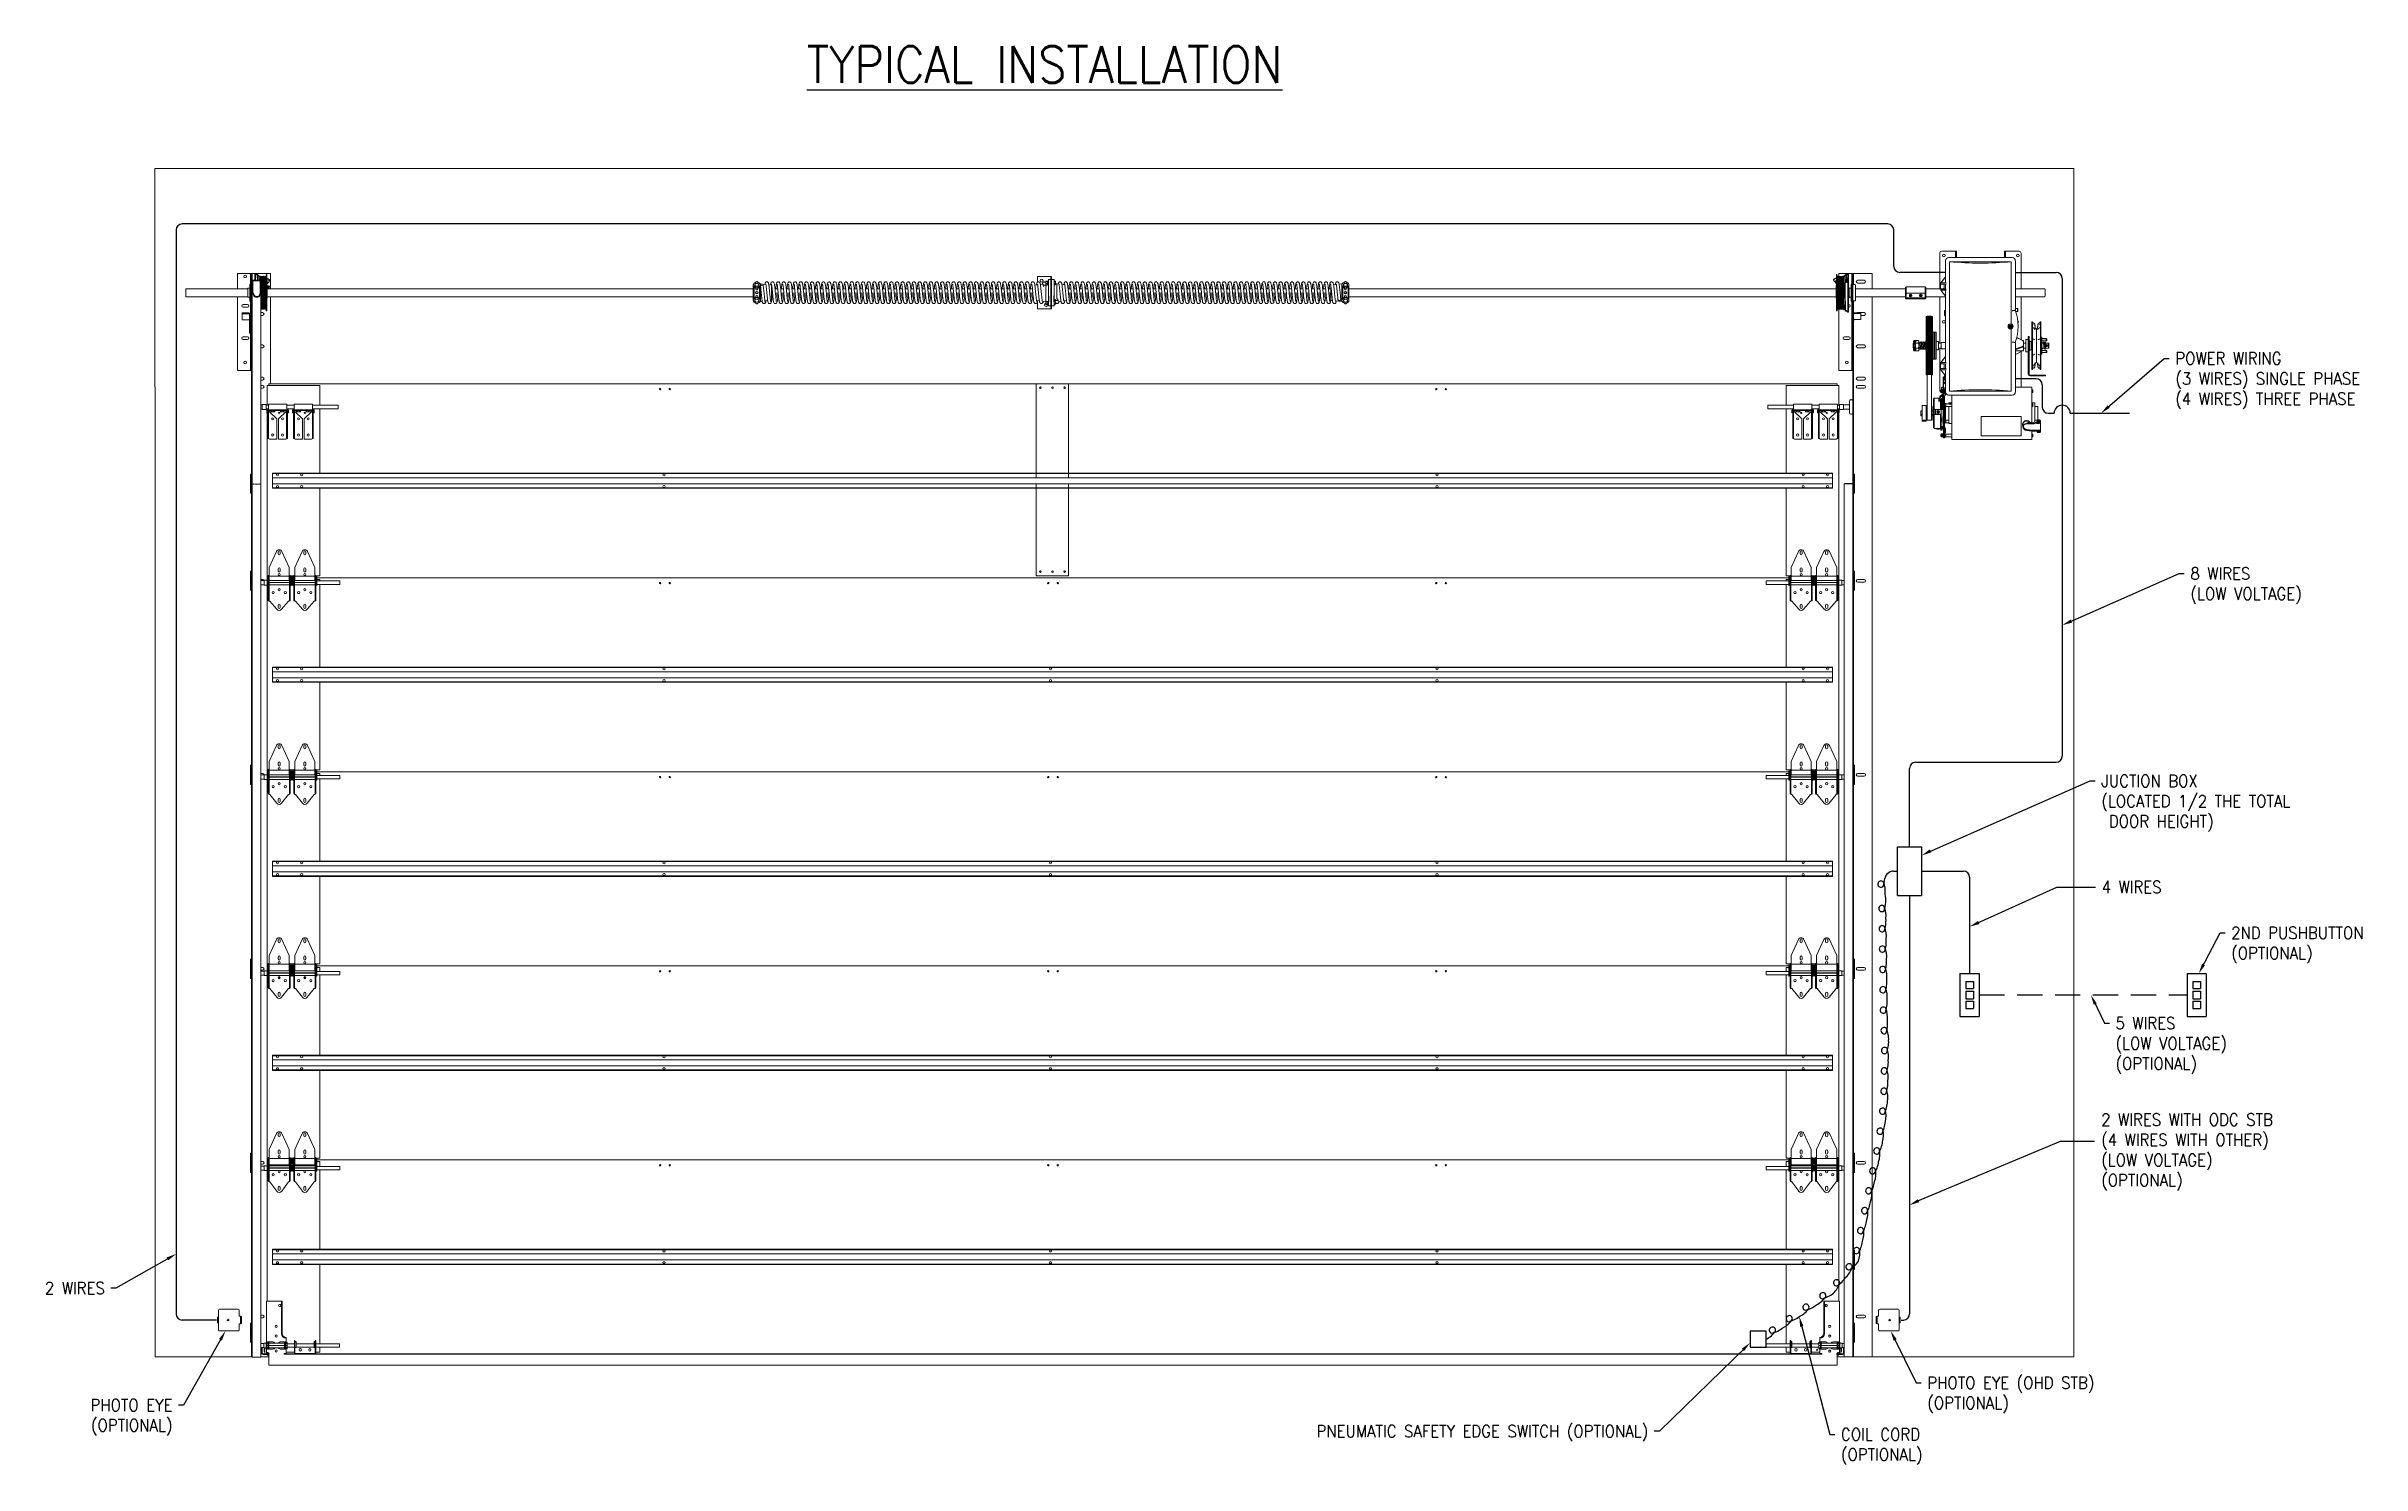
# Model space of a CAD drawing. Extents: x 20 to 307, y 70 to 246.
import ezdxf

# ---------------------------------------------------------------- set-up
doc = ezdxf.new("R2010")
doc.units = 0
doc.header["$LTSCALE"] = 0.5
doc.header["$MEASUREMENT"] = 0
doc.linetypes.add('HIDDEN', pattern=[0.375, 0.25, -0.125])
doc.layers.get('0').update_dxf_attribs({"linetype": 'CONTINUOUS'})
doc.layers.add('DIM', color=1, linetype='CONTINUOUS')
doc.layers.add('PEN1', color=5, linetype='CONTINUOUS')
doc.styles.add('ROMANS', font='romans.shx', dxfattribs={"width": 0.9, "height": 0.75})

msp = doc.modelspace()

# ---------------------------------------------------------------- texts
at = {"layer": 'DIM', "style": 'ROMANS', "width": 0.9}
msp.add_text('%%UTYPICAL INSTALLATION', height=4.5, dxfattribs=at).set_placement((114.42, 241.3))
at = {"layer": 'DIM', "char_height": 1.5, "style": 'ROMANS'}
for s, insert, attachment_point in [('POWER WIRING\\P(3 WIRES) SINGLE PHASE\\P(4 WIRES) THREE PHASE', (283.72, 207.95), 1), ('8 WIRES\\P(LOW VOLTAGE)', (285.59, 181.34), 1), ('JUCTION BOX\\P(LOCATED 1/2 THE TOTAL\\P DOOR HEIGHT)', (274.57, 155.68), 1), ('4 WIRES', (274.61, 142.56), 1), ('2ND PUSHBUTTON\\P(OPTIONAL)', (290.63, 136.89), 1), ('5 WIRES\\P(LOW VOLTAGE)\\P(OPTIONAL)', (276.32, 125.72), 1), ('2 WIRES WITH ODC STB\\P(4 WIRES WITH OTHER)\\P(LOW VOLTAGE)\\P(OPTIONAL)', (274.55, 113.79), 1), ('\\A1;2 WIRES', (27.59, 92.95), 3), ('PHOTO EYE (OHD STB)\\P(OPTIONAL)', (253.04, 81.24), 1), ('PHOTO EYE\\P(OPTIONAL)', (35.95, 78.48), 3), ('PNEUMATIC SAFETY EDGE SWITCH (OPTIONAL) ', (218.51, 75.25), 3), ('COIL CORD\\P(OPTIONAL)', (242.36, 74.86), 1)]:
    msp.add_mtext(s, dxfattribs=dict(at, insert=insert, attachment_point=attachment_point))

# ---------------------------------------------------------------- linework, layer by layer
for p, q in [((248.14, 223.83), (37.17, 223.83)), ((36.42, 223.08), (36.42, 89)), ((248.89, 218.58), (248.89, 223.08)), ((255.28, 217.83), (249.64, 217.83)), ((263.93, 217.83), (268.98, 217.83)), ((269.73, 217.08), (269.73, 157.99)), ((266.51, 204.68), (263.93, 204.68)), ((267.26, 203.93), (267.26, 201.16)), ((268.01, 200.41), (268.73, 200.41)), ((270.73, 200.41), (278.04, 200.41)), ((250.84, 146.77), (250.84, 156.49)), ((251.59, 157.24), (268.98, 157.24)), ((252.34, 143.77), (257.52, 143.77)), ((250.84, 140.77), (250.84, 89)), ((258.27, 143.02), (258.27, 131.12)), ((41.41, 88.25), (37.17, 88.25)), ((249.81, 88.25), (250.09, 88.25))]:
    msp.add_line(p, q)
at = {"linetype": 'HIDDEN', "ltscale": 25}
msp.add_line((259.46, 128.46), (285.18, 128.46), dxfattribs=at)
for centre, radius, start, end in [((37.17, 223.08), 0.75, 90, 180), ((248.14, 223.08), 0.75, 360, 90), ((249.64, 218.58), 0.75, 180, 270), ((268.98, 217.08), 0.75, 0, 90), ((266.51, 203.93), 0.75, 0, 90), ((268.01, 201.16), 0.75, 180, 270), ((269.73, 200.41), 1, 0, 180), ((268.98, 157.99), 0.75, 270, 0), ((251.59, 156.49), 0.75, 90, 180), ((257.52, 143.02), 0.75, 0, 90), ((37.17, 89), 0.75, 180, 270), ((250.09, 89), 0.75, 270, 0)]:
    msp.add_arc(centre, radius, start, end)
at = {"layer": 'DIM', "linetype": 'Continuous', "lineweight": 15}
for p, q in [((33.77, 203.69), (33.77, 230.69)), ((33.77, 230.69), (255.87, 230.69)), ((271.18, 230.69), (255.82, 230.69)), ((271.18, 83.69), (271.18, 230.69)), ((44, 215.82), (44, 217.69)), ((44, 217.69), (45.44, 217.69)), ((45.6, 217.69), (45.44, 217.69)), ((45.72, 217.69), (45.6, 217.69)), ((45.6, 212.62), (45.6, 217.69)), ((45.72, 205.69), (45.72, 217.69)), ((45.82, 217.69), (45.72, 217.69)), ((45.82, 217.69), (45.82, 216.74)), ((45.92, 217.69), (45.82, 217.69)), ((46.17, 217.69), (45.92, 217.69)), ((48.1, 217.69), (46.25, 217.69)), ((48.1, 217.69), (48.1, 215.82)), ((242.1, 217.34), (242.1, 217.69)), ((242.1, 217.69), (243.18, 217.69)), ((243.27, 217.69), (243.54, 217.69)), ((243.7, 217.69), (243.54, 217.69)), ((243.82, 217.69), (243.7, 217.69)), ((243.7, 205.69), (243.7, 217.69)), ((243.82, 212.65), (243.82, 217.69)), ((243.92, 217.69), (243.82, 217.69)), ((243.92, 217.69), (243.92, 216.32)), ((244.02, 217.69), (243.92, 217.69)), ((246.2, 217.69), (244.02, 217.69)), ((246.2, 217.69), (246.2, 215.82)), ((254.57, 220.2), (254.57, 215.82)), ((254.82, 220.45), (256.39, 220.45)), ((255.28, 219.28), (255.28, 217.28)), ((263.54, 219.67), (255.67, 219.67)), ((255.79, 219.16), (255.79, 203.16)), ((255.79, 219.16), (263.42, 219.16)), ((256.47, 220.45), (256.39, 220.45)), ((256.47, 220.45), (256.61, 220.45)), ((256.51, 220.4), (256.51, 220.44)), ((256.51, 220.4), (256.51, 219.67)), ((256.63, 220.44), (256.63, 220.4)), ((256.63, 220.4), (256.63, 219.67)), ((262.58, 220.4), (262.58, 220.44)), ((262.58, 219.67), (262.58, 220.4)), ((262.6, 220.45), (262.74, 220.45)), ((262.7, 220.44), (262.7, 220.4)), ((262.7, 219.67), (262.7, 220.4)), ((262.82, 220.45), (262.74, 220.45)), ((264.39, 220.45), (262.82, 220.45)), ((263.42, 219.16), (263.42, 211.49)), ((263.93, 213.16), (263.93, 219.28)), ((264.64, 215.82), (264.64, 220.2)), ((45.29, 215.82), (37.6, 215.82)), ((37.6, 215.25), (37.6, 215.82)), ((37.6, 215.07), (37.6, 215.25)), ((37.6, 215.02), (37.6, 215.07)), ((37.6, 214.82), (37.6, 215.02)), ((37.6, 214.82), (45.29, 214.82)), ((44, 205.69), (44, 214.82)), ((45.29, 215.85), (45.29, 215.52)), ((45.29, 215.52), (45.29, 214.79)), ((45.53, 215.88), (45.32, 215.88)), ((45.53, 216.35), (45.53, 215.71)), ((45.53, 215.71), (45.53, 214.29)), ((45.57, 216.38), (45.56, 216.38)), ((45.82, 216.32), (45.72, 216.32)), ((45.82, 216.74), (45.82, 215.44)), ((45.82, 215.44), (45.82, 211.11)), ((45.84, 215.38), (46.04, 214.94)), ((45.89, 215.44), (45.89, 216.74)), ((46.1, 214.97), (45.9, 215.41)), ((46.82, 216.87), (45.96, 216.87)), ((45.96, 216.81), (46.82, 216.81)), ((46.51, 214.85), (46.29, 214.85)), ((46.82, 215.27), (46.66, 214.94)), ((46.72, 214.91), (46.88, 215.24)), ((46.88, 215.24), (46.82, 215.27)), ((46.88, 215.24), (46.88, 210.91)), ((107.81, 215.82), (47.68, 215.82)), ((47.68, 214.82), (107.81, 214.82)), ((48.1, 214.82), (48.1, 204.07)), ((241.75, 215.82), (181.5, 215.82)), ((181.5, 214.82), (241.75, 214.82)), ((243.36, 215.94), (243.27, 215.94)), ((243.39, 215.9), (243.39, 214.73)), ((243.39, 215.85), (243.39, 215.52)), ((243.39, 215.52), (243.39, 214.79)), ((243.63, 215.88), (243.42, 215.88)), ((243.63, 216.35), (243.63, 215.71)), ((243.63, 215.71), (243.63, 214.29)), ((243.67, 216.38), (243.66, 216.38)), ((244.11, 216.32), (243.82, 216.32)), ((244.14, 216.29), (244.14, 215.69)), ((250.35, 215.82), (244.14, 215.82)), ((244.14, 215.69), (244.14, 214.35)), ((244.14, 214.82), (250.35, 214.82)), ((245.21, 216.86), (244.43, 216.86)), ((244.43, 216.52), (245.21, 216.52)), ((246.2, 214.82), (246.2, 83.69)), ((250.41, 216.07), (250.35, 216.01)), ((250.35, 215.53), (250.35, 216.01)), ((250.35, 215.25), (250.35, 215.53)), ((250.35, 215.25), (250.41, 215.27)), ((250.35, 214.76), (250.35, 215.25)), ((252.79, 216.07), (250.41, 216.07)), ((250.41, 216.07), (250.41, 215.54)), ((250.41, 215.54), (250.41, 215.27)), ((252.79, 215.27), (250.41, 215.27)), ((250.41, 215.27), (250.41, 214.7)), ((250.82, 214.98), (250.82, 214.96)), ((250.98, 215.03), (250.91, 215)), ((250.91, 215), (250.92, 214.93)), ((250.92, 215), (250.92, 214.98)), ((250.92, 214.98), (250.92, 214.93)), ((250.92, 214.98), (250.97, 214.94)), ((250.92, 214.93), (250.97, 214.89)), ((250.97, 214.94), (251.03, 214.97)), ((250.97, 214.94), (250.97, 214.89)), ((250.97, 214.89), (251.04, 214.92)), ((251.03, 214.99), (250.98, 215.03)), ((251.04, 214.92), (251.03, 214.99)), ((251.13, 214.96), (251.13, 214.98)), ((252.19, 215.06), (252.17, 215)), ((252.17, 215), (252.21, 214.95)), ((252.18, 215.03), (252.21, 214.99)), ((252.26, 215.07), (252.19, 215.06)), ((252.21, 214.99), (252.28, 215)), ((252.21, 214.99), (252.21, 214.95)), ((252.21, 214.95), (252.28, 214.95)), ((252.3, 215.01), (252.26, 215.07)), ((252.28, 215), (252.29, 215.03)), ((252.28, 214.95), (252.3, 215.01)), ((252.28, 215), (252.28, 214.95)), ((252.85, 216.01), (252.79, 216.07)), ((252.79, 215.54), (252.79, 216.07)), ((252.79, 215.27), (252.79, 215.54)), ((252.85, 215.25), (252.79, 215.27)), ((252.79, 214.7), (252.79, 215.27)), ((252.85, 216.01), (252.85, 215.53)), ((252.85, 215.53), (252.85, 215.25)), ((252.85, 215.25), (252.85, 214.76)), ((254.57, 214.82), (254.57, 209.09)), ((254.92, 216.37), (254.69, 216.37)), ((254.69, 215.79), (254.92, 215.79)), ((254.71, 216.53), (254.71, 216.37)), ((254.71, 216.53), (254.74, 216.53)), ((254.71, 215.79), (254.71, 215.63)), ((254.74, 215.63), (254.71, 215.63)), ((255.29, 217.28), (254.72, 216.54)), ((254.72, 216.54), (254.72, 216.53)), ((254.72, 215.62), (254.72, 215.63)), ((254.72, 215.62), (255.28, 214.88)), ((254.74, 216.53), (255.38, 216.53)), ((255.38, 215.63), (254.74, 215.63)), ((254.78, 216.38), (255.38, 216.39)), ((255.38, 215.77), (254.78, 215.78)), ((254.82, 216.68), (254.79, 216.64)), ((254.79, 216.64), (254.82, 216.68)), ((254.79, 216.64), (254.79, 216.64)), ((254.82, 215.48), (254.79, 215.52)), ((254.82, 216.68), (254.83, 216.68)), ((254.83, 216.68), (254.82, 216.68)), ((254.82, 216.68), (254.82, 216.68)), ((255.28, 214.88), (254.82, 215.48)), ((254.83, 216.68), (255.28, 217.28)), ((255, 216.37), (254.92, 216.37)), ((254.92, 215.79), (255, 215.79)), ((255, 216.38), (254.97, 216.38)), ((254.97, 215.78), (255, 215.78)), ((255.28, 216.38), (255, 216.38)), ((255, 216.37), (255.03, 216.37)), ((255, 215.79), (255.03, 215.79)), ((255, 215.78), (255.28, 215.78)), ((255.03, 216.37), (255.04, 216.37)), ((255.04, 215.79), (255.03, 215.79)), ((255.28, 216.37), (255.04, 216.37)), ((255.28, 215.79), (255.04, 215.79)), ((255.08, 216.38), (255.08, 216.37)), ((255.11, 215.89), (255.11, 216.27)), ((255.12, 215.89), (255.12, 216.27)), ((255.28, 217.28), (255.28, 217.28)), ((255.28, 217.28), (255.28, 217.28)), ((255.28, 217.28), (255.28, 217.28)), ((255.29, 217.28), (255.28, 217.28)), ((255.29, 216.39), (255.28, 216.38)), ((255.28, 216.38), (255.28, 215.78)), ((255.28, 215.78), (255.29, 215.78)), ((255.29, 214.88), (255.28, 214.88)), ((255.28, 214.88), (255.28, 214.88)), ((255.28, 214.88), (255.28, 207.43)), ((255.29, 217.28), (255.29, 216.53)), ((255.29, 217.28), (255.29, 217.28)), ((255.29, 214.88), (255.29, 215.63)), ((264.64, 209.51), (264.64, 214.82)), ((267.6, 215.76), (267.6, 215.44)), ((267.6, 215.44), (267.6, 215.19)), ((267.6, 215.19), (267.6, 214.88)), ((44.6, 212.82), (45.41, 212.82)), ((44.6, 212.82), (44.6, 212.72)), ((44.6, 212.72), (44.6, 211.96)), ((44.6, 212.72), (45.41, 212.72)), ((44.6, 211.96), (45.41, 211.96)), ((45.24, 213.86), (44.71, 213.86)), ((44.71, 213.52), (45.24, 213.52)), ((45.32, 214.76), (45.53, 214.76)), ((45.51, 212.62), (45.51, 211.07)), ((45.56, 214.26), (45.57, 214.26)), ((45.6, 212.62), (45.6, 211.07)), ((45.72, 214.32), (45.82, 214.32)), ((46.29, 214.78), (46.51, 214.78)), ((47.12, 212.86), (46.88, 212.86)), ((46.88, 212.52), (47.12, 212.52)), ((242.1, 205.69), (242.1, 213.32)), ((243.27, 214.69), (243.36, 214.7)), ((243.34, 213.86), (243.27, 213.86)), ((243.27, 213.52), (243.34, 213.52)), ((243.42, 214.76), (243.63, 214.76)), ((243.66, 214.26), (243.67, 214.26)), ((243.82, 214.32), (244.11, 214.32)), ((243.82, 212.65), (243.82, 211.09)), ((243.92, 214.32), (243.92, 212.82)), ((243.92, 212.65), (243.92, 211.09)), ((244.82, 212.84), (244.02, 212.84)), ((244.82, 212.74), (244.02, 212.74)), ((244.82, 211.99), (244.02, 211.99)), ((245.21, 212.86), (244.43, 212.86)), ((244.82, 212.84), (244.82, 212.74)), ((244.82, 211.99), (244.82, 212.74)), ((244.82, 212.52), (245.21, 212.52)), ((250.35, 214.71), (250.35, 214.77)), ((250.35, 214.76), (250.41, 214.7)), ((250.35, 214.63), (250.35, 214.71)), ((250.35, 214.63), (250.41, 214.57)), ((252.79, 214.7), (250.41, 214.7)), ((250.41, 214.7), (250.41, 214.65)), ((250.41, 214.65), (250.41, 214.57)), ((250.41, 214.57), (252.79, 214.57)), ((252.79, 214.7), (252.85, 214.76)), ((252.79, 214.65), (252.79, 214.7)), ((252.79, 214.57), (252.79, 214.65)), ((252.79, 214.57), (252.85, 214.63)), ((252.85, 214.77), (252.85, 214.71)), ((252.85, 214.71), (252.85, 214.63)), ((252.89, 212.4), (252.89, 209.13)), ((252.89, 212.39), (252.89, 212.39)), ((253.01, 212.41), (253.01, 208.04)), ((253.01, 212.4), (253.01, 212.4)), ((253.02, 212.39), (253.02, 205.17)), ((253.1, 212.39), (253.1, 205.17)), ((253.11, 212.39), (253.11, 205.17)), ((253.19, 212.39), (253.19, 205.17)), ((253.21, 212.39), (253.21, 205.17)), ((253.28, 212.39), (253.28, 205.17)), ((253.3, 212.39), (253.3, 205.17)), ((253.37, 212.39), (253.37, 205.17)), ((253.39, 212.39), (253.39, 205.17)), ((253.47, 212.39), (253.47, 205.17)), ((253.48, 212.39), (253.48, 205.17)), ((253.56, 212.39), (253.56, 205.17)), ((253.57, 212.41), (253.57, 208.04)), ((253.69, 212.4), (253.69, 205.16)), ((253.7, 212.09), (253.7, 210.46)), ((255.15, 213.06), (255.15, 212.98)), ((255.28, 213.14), (255.23, 213.14)), ((264.21, 213), (264.21, 213.37)), ((264.24, 213.35), (264.24, 213.01)), ((264.24, 213.33), (264.24, 213.18)), ((264.24, 213.18), (264.24, 213.04)), ((45.24, 209.86), (44.71, 209.86)), ((44.71, 209.52), (45.24, 209.52)), ((45.51, 211.07), (45.6, 211.07)), ((45.51, 211.07), (45.51, 210.31)), ((45.51, 210.31), (45.6, 210.31)), ((45.6, 211.07), (45.6, 210.46)), ((45.6, 205.69), (45.6, 210.46)), ((45.82, 211.11), (45.82, 195.66)), ((46.88, 210.91), (46.88, 195.66)), ((243.34, 209.86), (242.81, 209.86)), ((242.81, 209.52), (243.34, 209.52)), ((243.92, 211.09), (243.82, 211.09)), ((243.82, 210.48), (243.82, 211.09)), ((243.82, 205.69), (243.82, 210.48)), ((243.92, 210.34), (243.82, 210.34)), ((243.92, 210.34), (243.92, 211.09)), ((243.92, 210.34), (243.92, 192.88)), ((251.35, 209.31), (251.35, 209.34)), ((251.35, 209.19), (251.35, 209.31)), ((251.35, 208.9), (251.35, 209.19)), ((251.49, 209.32), (251.36, 209.32)), ((251.36, 209.2), (251.49, 209.2)), ((251.94, 209.42), (251.42, 209.42)), ((251.94, 209.1), (251.42, 209.1)), ((252.01, 209.34), (252.01, 209.26)), ((252.01, 208.78), (252.01, 209.26)), ((252.85, 208.71), (252.85, 209.37)), ((252.88, 209.04), (252.88, 209.49)), ((252.89, 209.13), (252.89, 209.13)), ((252.89, 209.13), (252.89, 209.06)), ((253.7, 210.46), (253.7, 208.92)), ((253.85, 210.46), (253.85, 207.09)), ((253.85, 210.46), (253.85, 207.09)), ((253.98, 210.46), (253.98, 207.09)), ((253.98, 210.46), (253.98, 207.09)), ((254.13, 210.46), (254.13, 207.09)), ((254.41, 209.3), (254.41, 209.01)), ((254.77, 208.78), (254.77, 209.15)), ((263.18, 211.12), (263.21, 211.07)), ((263.47, 211.24), (263.19, 211.13)), ((263.21, 211.07), (263.49, 211.19)), ((263.42, 210.82), (263.42, 203.16)), ((263.5, 211.19), (263.47, 211.24)), ((263.93, 203.03), (263.93, 209.15)), ((264.81, 209.41), (264.1, 209.75)), ((264.81, 209.43), (264.11, 209.77)), ((264.92, 209.41), (264.92, 208.15)), ((265.21, 208.06), (265.21, 209.5)), ((265.24, 209.53), (265.24, 208.03)), ((265.52, 209.91), (265.52, 209.08)), ((265.63, 209.91), (265.63, 209.08)), ((265.69, 209.4), (265.69, 209.38)), ((265.69, 209.38), (265.74, 209.38)), ((265.74, 209.38), (265.69, 209.38)), ((265.74, 208.92), (265.74, 209.38)), ((265.74, 209.3), (265.74, 209.38)), ((265.93, 208.78), (265.93, 209.3)), ((265.96, 208.12), (265.96, 209.43)), ((265.98, 211.71), (265.98, 210.33)), ((265.98, 210.33), (265.98, 205.84)), ((266.04, 211.72), (266.04, 205.83)), ((266.53, 210.81), (266.53, 206.75)), ((266.53, 209.85), (266.53, 210.81)), ((266.53, 206.75), (266.53, 209.85)), ((267.02, 210.34), (267.02, 211.72)), ((267.02, 205.83), (267.02, 210.34)), ((267.09, 205.84), (267.09, 211.71)), ((267.21, 209.83), (267.21, 209.56)), ((267.76, 209.64), (267.21, 209.64)), ((267.76, 209.63), (267.21, 209.63)), ((267.21, 209.56), (267.21, 208.89)), ((267.59, 208.56), (267.59, 209.2)), ((267.65, 208.56), (267.65, 209.2)), ((267.76, 209.64), (267.76, 209.64)), ((267.76, 209.64), (267.76, 209.63)), ((267.76, 209.63), (267.76, 209.37)), ((267.83, 209.63), (267.83, 209.58)), ((267.83, 209.6), (267.83, 209.38)), ((267.83, 209.58), (267.83, 209.42)), ((268.03, 208.78), (268.03, 209.09)), ((47.12, 208.86), (46.88, 208.86)), ((46.88, 208.52), (47.12, 208.52)), ((245.21, 208.86), (244.43, 208.86)), ((244.43, 208.52), (245.21, 208.52)), ((251.29, 208.78), (251.29, 209.03)), ((251.29, 208.52), (251.29, 208.78)), ((251.35, 208.9), (251.35, 208.78)), ((251.35, 208.78), (251.35, 208.66)), ((251.35, 208.36), (251.35, 208.66)), ((251.35, 208.24), (251.35, 208.36)), ((251.35, 208.21), (251.35, 208.24)), ((251.41, 208.9), (251.36, 208.9)), ((251.36, 208.66), (251.4, 208.66)), ((251.49, 208.35), (251.36, 208.35)), ((251.36, 208.23), (251.49, 208.23)), ((251.94, 208.45), (251.42, 208.45)), ((251.94, 208.13), (251.42, 208.13)), ((252.01, 208.78), (252.01, 208.29)), ((252.01, 208.29), (252.01, 208.21)), ((252.85, 208.18), (252.85, 208.71)), ((252.88, 208.95), (252.88, 209.01)), ((252.88, 208.87), (252.88, 208.89)), ((252.88, 208.77), (252.88, 208.85)), ((252.88, 208.08), (252.88, 208.71)), ((252.88, 208.05), (252.88, 208.05)), ((252.89, 209.06), (252.89, 208.99)), ((252.89, 208.99), (252.89, 208.99)), ((252.89, 208.99), (252.89, 205.17)), ((252.89, 208.99), (252.89, 208.99)), ((252.89, 208.99), (252.89, 208.99)), ((253.01, 208.04), (253.01, 200.24)), ((253.57, 208.04), (253.57, 200.24)), ((253.7, 209.05), (253.7, 209.05)), ((253.7, 208.92), (253.7, 208.92)), ((253.7, 208.92), (253.7, 208.92)), ((253.7, 208.92), (253.7, 208.9)), ((253.7, 208.9), (253.7, 208.9)), ((253.7, 208.9), (253.7, 208.9)), ((253.7, 208.9), (253.7, 207.09)), ((253.7, 205.46), (253.7, 207.09)), ((253.7, 207.09), (253.7, 207.09)), ((253.7, 207.09), (253.7, 207.09)), ((253.7, 207.09), (253.7, 207.09)), ((253.7, 207.09), (253.7, 207.09)), ((253.7, 207.09), (253.7, 207.09)), ((254.41, 209.01), (254.41, 208.54)), ((254.41, 208.54), (254.41, 208.25)), ((254.57, 208.46), (254.57, 203.23)), ((254.92, 206.52), (254.69, 206.52)), ((254.71, 206.68), (254.71, 206.52)), ((254.71, 206.68), (254.74, 206.68)), ((255.29, 207.43), (254.72, 206.69)), ((254.72, 206.69), (254.72, 206.68)), ((254.74, 206.68), (255.38, 206.68)), ((254.77, 208.4), (254.77, 208.78)), ((254.78, 206.53), (255.38, 206.54)), ((254.82, 206.83), (254.79, 206.79)), ((254.79, 206.79), (254.82, 206.83)), ((254.79, 206.79), (254.79, 206.79)), ((254.82, 206.83), (254.83, 206.83)), ((254.82, 206.83), (254.82, 206.83)), ((254.83, 206.83), (254.82, 206.83)), ((254.83, 206.83), (255.28, 207.43)), ((255, 206.52), (254.92, 206.52)), ((255, 206.53), (254.97, 206.53)), ((255.28, 206.53), (255, 206.53)), ((255, 206.52), (255.03, 206.52)), ((255.03, 206.52), (255.04, 206.52)), ((255.28, 206.52), (255.04, 206.52)), ((255.11, 206.04), (255.11, 206.42)), ((255.12, 206.04), (255.12, 206.42)), ((255.28, 207.43), (255.28, 207.43)), ((255.28, 207.43), (255.28, 207.43)), ((255.28, 207.43), (255.28, 207.43)), ((255.29, 207.43), (255.28, 207.43)), ((255.29, 206.54), (255.28, 206.53)), ((255.28, 206.53), (255.28, 205.93)), ((255.29, 207.43), (255.29, 206.68)), ((255.29, 207.43), (255.29, 207.43)), ((264.82, 208.68), (263.93, 208.38)), ((264.82, 208.58), (263.93, 208.25)), ((264.81, 208.12), (263.93, 207.69)), ((264.64, 203.65), (264.64, 208.04)), ((265.52, 209.08), (265.52, 207.55)), ((265.52, 207.55), (265.52, 206.72)), ((265.52, 206.72), (265.52, 205.25)), ((265.52, 206.72), (265.63, 206.72)), ((265.63, 209.08), (265.63, 207.55)), ((265.63, 207.55), (265.63, 206.72)), ((265.63, 206.72), (265.63, 205.25)), ((265.69, 208.92), (265.74, 208.92)), ((265.69, 208.92), (265.69, 208.63)), ((265.74, 208.63), (265.69, 208.63)), ((265.69, 208.17), (265.74, 208.17)), ((265.69, 208.17), (265.69, 208.15)), ((265.74, 208.63), (265.74, 208.92)), ((265.74, 208.17), (265.74, 208.63)), ((265.74, 208.17), (265.74, 208.25)), ((265.93, 208.25), (265.93, 208.78)), ((266.13, 207.63), (266.16, 207.63)), ((266.93, 207.63), (266.91, 207.63)), ((267.21, 208.89), (267.21, 208.41)), ((267.21, 208.41), (267.21, 207.85)), ((267.76, 208.18), (267.21, 208.18)), ((267.76, 208.17), (267.21, 208.17)), ((267.21, 207.85), (267.21, 207.72)), ((267.59, 208.35), (267.59, 208.56)), ((267.65, 208.35), (267.65, 208.56)), ((267.72, 208.84), (267.71, 208.87)), ((267.76, 208.89), (267.77, 208.86)), ((267.76, 208.18), (267.76, 208.18)), ((267.76, 208.18), (267.76, 208.17)), ((267.76, 208.17), (267.76, 207.91)), ((267.83, 208.17), (267.83, 208.12)), ((267.83, 208.14), (267.83, 207.92)), ((267.83, 208.12), (267.83, 207.96)), ((268.03, 208.46), (268.03, 208.78)), ((268.09, 208.78), (268.09, 209.03)), ((268.09, 208.52), (268.09, 208.78)), ((33.77, 203.69), (33.82, 203.69)), ((33.82, 203.69), (33.82, 83.69)), ((45.44, 205.69), (44, 205.69)), ((45.44, 205.69), (45.6, 205.69)), ((45.72, 205.69), (45.6, 205.69)), ((45.72, 205.69), (45.72, 192.88)), ((47.12, 204.86), (46.88, 204.86)), ((46.88, 204.52), (47.12, 204.52)), ((47.12, 203.86), (46.88, 203.86)), ((46.88, 203.52), (47.12, 203.52)), ((47.68, 203.84), (47.68, 201.41)), ((47.68, 203.84), (47.84, 203.84)), ((47.84, 203.84), (53.99, 203.84)), ((47.88, 204.07), (142.82, 204.07)), ((47.88, 204.02), (47.88, 204.07)), ((47.88, 203.84), (47.88, 204.02)), ((53.99, 203.84), (54.02, 203.84)), ((54.02, 203.84), (54.18, 203.84)), ((54.18, 203.84), (54.18, 201.41)), ((146.82, 204.07), (142.82, 204.07)), ((142.82, 204.07), (142.82, 193.01)), ((146.82, 193.01), (146.82, 204.07)), ((146.82, 204.07), (241.88, 204.07)), ((235.58, 203.84), (235.58, 201.41)), ((235.74, 203.84), (235.58, 203.84)), ((235.77, 203.84), (235.74, 203.84)), ((241.92, 203.84), (235.77, 203.84)), ((241.88, 204.07), (241.88, 204.02)), ((241.88, 203.84), (241.88, 204.02)), ((242.08, 203.84), (241.92, 203.84)), ((242.08, 201.41), (242.08, 203.84)), ((243.54, 205.69), (242.1, 205.69)), ((243.54, 205.69), (243.7, 205.69)), ((243.82, 205.69), (243.7, 205.69)), ((243.82, 205.69), (243.82, 201.97)), ((245.21, 204.86), (244.43, 204.86)), ((244.43, 204.52), (245.21, 204.52)), ((245.21, 203.86), (244.43, 203.86)), ((244.43, 203.52), (245.21, 203.52)), ((252.89, 205.17), (252.89, 205.16)), ((252.89, 205.17), (252.89, 205.17)), ((252.89, 205.17), (252.89, 205.17)), ((252.89, 205.17), (252.89, 205.16)), ((252.89, 205.17), (252.89, 205.17)), ((252.89, 205.16), (252.89, 205.16)), ((252.89, 205.16), (252.89, 205.15)), ((252.89, 205.16), (252.89, 205.16)), ((252.89, 205.16), (252.89, 205.16)), ((253.01, 205.15), (253.01, 205.15)), ((253.69, 205.16), (253.69, 205.15)), ((254.69, 205.94), (254.92, 205.94)), ((254.71, 205.94), (254.71, 205.78)), ((254.74, 205.78), (254.71, 205.78)), ((254.72, 205.77), (254.72, 205.78)), ((254.72, 205.77), (255.28, 205.03)), ((255.38, 205.78), (254.74, 205.78)), ((255.38, 205.92), (254.78, 205.93)), ((254.82, 205.63), (254.79, 205.67)), ((255.28, 205.03), (254.82, 205.63)), ((254.9, 203.37), (254.83, 203.37)), ((254.92, 205.94), (255, 205.94)), ((254.99, 203.66), (254.96, 203.67)), ((254.97, 205.93), (255, 205.93)), ((254.99, 204.45), (254.98, 204.23)), ((254.99, 204.42), (254.99, 204.89)), ((254.99, 204.14), (254.99, 204.17)), ((254.99, 203.42), (254.99, 204.02)), ((255, 205.94), (255.03, 205.94)), ((255, 205.93), (255.28, 205.93)), ((255.04, 205.94), (255.03, 205.94)), ((255.28, 205.94), (255.04, 205.94)), ((255.06, 204.42), (255.06, 204.89)), ((255.06, 204.8), (255.06, 204.77)), ((255.06, 204.77), (255.06, 204.7)), ((255.06, 204.62), (255.06, 204.7)), ((255.09, 204.62), (255.06, 204.62)), ((255.06, 204.47), (255.06, 204.47)), ((255.06, 204.39), (255.06, 204.42)), ((255.06, 204.18), (255.07, 204.18)), ((255.06, 204.14), (255.06, 204.17)), ((255.06, 204.14), (255.07, 204.14)), ((255.06, 204.02), (255.06, 203.42)), ((255.06, 203.93), (255.06, 203.32)), ((255.06, 203.54), (255.06, 203.52)), ((255.06, 203.04), (255.06, 203.52)), ((255.06, 203.14), (255.06, 203.46)), ((255.06, 203.45), (255.06, 203.05)), ((255.06, 203.43), (255.06, 203.41)), ((255.06, 203.18), (255.06, 203.41)), ((255.08, 205.94), (255.08, 205.93)), ((255.13, 204.26), (255.13, 204.22)), ((255.13, 204.22), (255.13, 204.18)), ((255.14, 204.57), (255.14, 204.53)), ((255.14, 204.54), (255.14, 204.53)), ((255.14, 204.54), (255.14, 204.54)), ((255.21, 204.27), (255.14, 204.27)), ((255.21, 204.24), (255.14, 204.24)), ((255.15, 204.52), (255.22, 204.51)), ((255.17, 203.43), (255.17, 203.41)), ((255.17, 203.18), (255.17, 203.41)), ((255.22, 204.22), (255.22, 204.26)), ((255.24, 204.53), (255.24, 204.57)), ((255.27, 204.17), (255.28, 204.17)), ((255.27, 204.13), (255.28, 204.13)), ((255.28, 205.93), (255.29, 205.93)), ((255.29, 205.03), (255.28, 205.03)), ((255.28, 205.03), (255.28, 205.03)), ((255.28, 205.03), (255.28, 203.03)), ((255.29, 205.03), (255.29, 205.78)), ((265.52, 205.25), (265.52, 206.22)), ((265.63, 205.25), (265.63, 206.22)), ((267.65, 205.13), (265.75, 205.13)), ((267.65, 205.03), (265.75, 205.03)), ((265.95, 203.65), (265.95, 201.52)), ((265.99, 203.36), (265.99, 203.34)), ((267.65, 205.03), (267.65, 205.13)), ((54.18, 200.97), (54.18, 193.01)), ((235.58, 200.97), (235.58, 193.01)), ((252.24, 200.72), (252.24, 200.25)), ((252.39, 199.44), (252.39, 201.39)), ((252.89, 199.44), (252.89, 201.39)), ((253.01, 201.26), (253.01, 201.26)), ((253.64, 201.26), (253.64, 200.7)), ((253.64, 200.7), (253.64, 199.56)), ((253.79, 198.64), (253.79, 202.19)), ((253.89, 202.29), (253.89, 200.88)), ((253.89, 200.88), (254.68, 200.88)), ((254.07, 200.37), (254.07, 200.8)), ((254.13, 200.86), (254.77, 200.86)), ((254.25, 200.66), (254.25, 200.65)), ((254.25, 200.65), (254.26, 200.51)), ((254.26, 200.52), (254.26, 200.51)), ((254.26, 200.51), (254.39, 200.44)), ((254.31, 200.65), (254.3, 200.62)), ((254.36, 200.59), (254.3, 200.62)), ((254.37, 200.62), (254.31, 200.65)), ((254.31, 200.65), (254.37, 200.61)), ((254.33, 200.53), (254.36, 200.59)), ((254.36, 200.58), (254.33, 200.53)), ((254.35, 200.52), (254.33, 200.53)), ((254.35, 200.52), (254.39, 200.58)), ((254.36, 200.58), (254.37, 200.61)), ((254.37, 200.6), (254.36, 200.58)), ((254.36, 200.58), (254.36, 200.59)), ((254.36, 200.58), (254.38, 200.59)), ((254.36, 200.58), (254.38, 200.57)), ((254.37, 200.62), (254.4, 200.68)), ((254.4, 200.68), (254.37, 200.61)), ((254.37, 200.61), (254.37, 200.62)), ((254.37, 200.61), (254.4, 200.6)), ((254.37, 200.61), (254.37, 200.6)), ((254.38, 200.59), (254.37, 200.61)), ((254.37, 200.61), (254.39, 200.6)), ((254.38, 200.59), (254.37, 200.6)), ((254.38, 200.59), (254.37, 200.58)), ((254.4, 200.6), (254.38, 200.59)), ((254.39, 200.6), (254.38, 200.59)), ((254.38, 200.59), (254.38, 200.57)), ((254.39, 200.58), (254.38, 200.59)), ((254.39, 200.58), (254.4, 200.6)), ((254.39, 200.6), (254.4, 200.6)), ((254.45, 200.55), (254.39, 200.58)), ((254.39, 200.44), (254.51, 200.52)), ((254.43, 200.66), (254.4, 200.68)), ((254.4, 200.6), (254.43, 200.66)), ((254.46, 200.57), (254.4, 200.6)), ((254.4, 200.6), (254.46, 200.57)), ((254.4, 200.6), (254.4, 200.6)), ((254.46, 200.57), (254.45, 200.55)), ((254.46, 202.23), (254.46, 201.93)), ((254.51, 200.53), (254.51, 200.52)), ((254.53, 202.24), (254.58, 202.24)), ((254.58, 202.01), (254.53, 202.01)), ((254.68, 201.9), (254.53, 201.9)), ((254.58, 202.37), (254.58, 202.38)), ((254.58, 202.12), (254.58, 202.37)), ((254.58, 201.98), (254.58, 202.12)), ((254.58, 202.01), (254.58, 202)), ((254.58, 201.9), (254.58, 201.98)), ((254.6, 202.41), (254.6, 202.5)), ((254.6, 202.35), (254.6, 202.25)), ((254.63, 202.21), (254.7, 202.15)), ((254.63, 202.14), (254.63, 202.21)), ((254.63, 202.11), (254.63, 202.14)), ((254.65, 202.18), (254.66, 202.19)), ((254.65, 202.15), (254.65, 202.11)), ((254.66, 202.16), (254.67, 202.17)), ((254.68, 202.16), (254.68, 202.12)), ((254.68, 202.12), (254.68, 201.98)), ((254.72, 202.11), (254.68, 202.11)), ((254.68, 201.98), (254.68, 201.9)), ((254.68, 201.9), (254.68, 200.88)), ((254.68, 201.79), (254.72, 201.79)), ((254.68, 200.86), (254.68, 200.88)), ((254.69, 201.4), (254.69, 200.86)), ((254.7, 203.09), (254.7, 203.22)), ((254.7, 201.34), (254.7, 201.47)), ((254.72, 201.49), (254.72, 202.14)), ((254.72, 202.01), (254.72, 202.01)), ((254.72, 201.33), (254.72, 201.04)), ((254.72, 201.31), (254.72, 201.33)), ((254.72, 200.89), (254.72, 201.04)), ((254.72, 200.89), (254.72, 200.88)), ((254.72, 200.88), (254.72, 200.86)), ((254.73, 203.25), (254.73, 203.06)), ((254.73, 201.5), (254.73, 201.31)), ((254.75, 202.99), (254.75, 203.31)), ((254.75, 201.36), (254.75, 201.57)), ((254.75, 201.25), (254.75, 201.36)), ((254.77, 200.85), (254.77, 200.88)), ((254.77, 199.84), (254.77, 200.85)), ((254.8, 202.97), (254.8, 203.33)), ((254.8, 201.35), (254.8, 201.59)), ((254.8, 201.23), (254.8, 201.35)), ((254.8, 200.91), (254.97, 200.91)), ((254.8, 200.88), (254.97, 200.88)), ((254.9, 203.24), (254.83, 203.24)), ((254.9, 203.03), (254.83, 203.03)), ((254.9, 202.94), (254.83, 202.94)), ((254.9, 201.61), (254.83, 201.61)), ((254.9, 201.45), (254.83, 201.45)), ((254.9, 201.25), (254.83, 201.25)), ((254.9, 201.2), (254.83, 201.2)), ((254.84, 201.61), (254.84, 202.24)), ((254.85, 202.19), (254.84, 202.19)), ((254.85, 202.11), (254.84, 202.11)), ((254.84, 201.2), (254.84, 201.04)), ((254.84, 201.04), (254.84, 200.91)), ((254.91, 202.6), (254.9, 202.61)), ((254.9, 202.45), (254.96, 202.39)), ((254.9, 201.61), (254.9, 202.11)), ((254.9, 201.61), (254.9, 202.11)), ((254.9, 200.91), (254.9, 201.2)), ((254.9, 200.91), (254.9, 201.2)), ((254.91, 202.16), (254.91, 202.11)), ((254.93, 202.97), (254.93, 203.33)), ((254.93, 202.98), (254.96, 202.98)), ((254.95, 202.64), (254.93, 202.66)), ((254.93, 202.5), (254.99, 202.45)), ((254.93, 201.35), (254.93, 201.59)), ((254.93, 201.23), (254.93, 201.35)), ((254.96, 203.31), (254.96, 203)), ((254.96, 201.56), (254.96, 201.25)), ((254.99, 203.25), (254.99, 203.14)), ((254.99, 202.89), (254.99, 202.75)), ((254.99, 201.91), (254.99, 202.68)), ((254.99, 200.04), (254.99, 201.33)), ((255.06, 203.31), (255.06, 203.32)), ((255.06, 203.14), (255.06, 203.25)), ((255.06, 203.07), (255.06, 203.18)), ((255.06, 203.07), (255.06, 202.9)), ((255.06, 202.35), (255.06, 203.04)), ((255.06, 202.98), (255.06, 203)), ((255.06, 202.99), (255.06, 202.9)), ((255.06, 202.9), (255.06, 202.99)), ((255.06, 202.98), (255.06, 202.98)), ((255.06, 202.75), (255.06, 202.89)), ((255.06, 202.68), (255.06, 201.91)), ((255.06, 202.14), (255.06, 202.46)), ((255.06, 202.42), (255.06, 202.46)), ((255.06, 202.42), (255.06, 202.25)), ((255.06, 202.17), (255.06, 202.25)), ((255.06, 201.77), (255.06, 202.24)), ((255.06, 202.17), (255.06, 201.86)), ((255.06, 202.1), (255.06, 201.93)), ((255.06, 202.1), (255.06, 202.1)), ((255.06, 201.88), (255.06, 201.93)), ((255.06, 201.65), (255.06, 201.88)), ((255.06, 201.86), (255.06, 201.86)), ((255.06, 201.58), (255.06, 201.67)), ((255.06, 201.65), (255.06, 201.17)), ((255.06, 201.56), (255.06, 201.57)), ((255.06, 200.04), (255.06, 201.33)), ((255.06, 201.24), (255.06, 201.25)), ((255.06, 201.17), (255.06, 201.07)), ((255.06, 201.09), (255.06, 200.96)), ((255.06, 201.05), (255.06, 201.07)), ((255.06, 200.99), (255.06, 201.05)), ((255.06, 200.92), (255.06, 200.99)), ((255.06, 200.92), (255.06, 200.7)), ((255.06, 200.9), (255.06, 200.87)), ((255.06, 200.86), (255.06, 200.87)), ((255.06, 200.87), (255.06, 199.99)), ((255.17, 203.18), (255.17, 203.07)), ((255.17, 203.07), (255.17, 203)), ((255.17, 202.56), (255.17, 202.5)), ((255.17, 202.5), (255.17, 202.42)), ((255.17, 202.42), (255.17, 202.25)), ((255.17, 202.25), (255.17, 202.17)), ((255.17, 202.17), (255.17, 201.86)), ((255.17, 202.1), (255.17, 201.93)), ((255.17, 202.1), (255.17, 202.1)), ((255.17, 201.91), (255.17, 201.95)), ((255.17, 201.93), (255.17, 201.88)), ((255.17, 201.65), (255.17, 201.88)), ((255.17, 201.65), (255.17, 201.17)), ((255.17, 201.17), (255.17, 201.07)), ((255.17, 201.07), (255.17, 201.05)), ((255.17, 200.99), (255.17, 201.05)), ((255.17, 200.99), (255.17, 200.92)), ((255.17, 200.96), (255.17, 200.95)), ((255.17, 200.95), (255.17, 200.72)), ((255.17, 200.68), (255.17, 200.92)), ((255.17, 200.69), (255.17, 200.45)), ((255.2, 203.35), (255.28, 203.35)), ((255.2, 203.33), (255.28, 203.33)), ((255.2, 203.13), (255.28, 203.13)), ((255.2, 201.62), (255.3, 201.62)), ((255.2, 201.56), (255.3, 201.56)), ((255.2, 201.35), (255.3, 201.35)), ((255.2, 201.2), (255.3, 201.2)), ((255.21, 203.03), (255.21, 202.98)), ((255.21, 202.82), (255.21, 202.87)), ((255.25, 203.01), (255.24, 203.02)), ((255.29, 202.89), (255.24, 202.94)), ((255.24, 202.86), (255.25, 202.85)), ((255.24, 202.78), (255.3, 202.72)), ((255.3, 199.56), (255.3, 201.21)), ((255.33, 202.76), (255.33, 202.76)), ((255.33, 202.71), (255.33, 202.76)), ((255.33, 201.59), (255.33, 201.28)), ((255.33, 201.28), (255.33, 201.23)), ((255.67, 202.65), (263.54, 202.65)), ((255.7, 201.58), (255.7, 201.69)), ((255.7, 199.13), (255.7, 201.24)), ((255.79, 203.16), (263.42, 203.16)), ((256.08, 197.18), (256.08, 202.65)), ((265.95, 201.52), (265.95, 199.25)), ((265.99, 203.34), (265.99, 202.94)), ((265.99, 203.32), (266.09, 203.32)), ((266.09, 203.26), (265.99, 203.26)), ((265.99, 203.24), (266.09, 203.24)), ((265.99, 203.07), (266.09, 203.07)), ((266.09, 202.98), (265.99, 202.98)), ((265.99, 201.62), (265.99, 201.54)), ((266.09, 201.57), (265.99, 201.57)), ((265.99, 201.56), (266.09, 201.56)), ((265.99, 201.54), (265.99, 201.2)), ((266.09, 201.45), (265.99, 201.45)), ((265.99, 201.43), (266.09, 201.43)), ((265.99, 201.28), (266.09, 201.28)), ((266.09, 201.25), (265.99, 201.25)), ((266.03, 203.3), (266.1, 203.3)), ((266.03, 203.3), (266.03, 203.28)), ((266.1, 203.28), (266.03, 203.28)), ((266.03, 201.53), (266.1, 201.53)), ((266.03, 201.53), (266.03, 201.48)), ((266.1, 201.48), (266.03, 201.48)), ((266.09, 203.32), (266.09, 203.32)), ((266.09, 203.26), (266.09, 203.24)), ((266.09, 202.98), (266.09, 202.98)), ((266.09, 201.57), (266.09, 201.56)), ((266.09, 201.45), (266.09, 201.43)), ((266.11, 203.3), (266.11, 203.27)), ((266.11, 203.3), (266.11, 203.3)), ((266.11, 203.27), (266.11, 203.19)), ((266.11, 203.19), (266.11, 203.13)), ((266.11, 203.13), (266.11, 203.04)), ((266.11, 203.04), (266.11, 203.01)), ((266.11, 203.01), (266.11, 203)), ((266.11, 201.56), (266.11, 201.52)), ((266.11, 201.52), (266.11, 201.48)), ((266.11, 201.48), (266.11, 201.38)), ((266.11, 201.38), (266.11, 201.33)), ((266.11, 201.33), (266.11, 201.27)), ((266.11, 201.27), (266.11, 201.26)), ((266.33, 201.69), (266.33, 200.85)), ((266.33, 200.85), (266.33, 199.28)), ((266.73, 201.26), (266.73, 200.7)), ((266.73, 200.7), (266.73, 199.56)), ((47.68, 200.45), (47.68, 180.29)), ((242.08, 180.29), (242.08, 200.45)), ((243.82, 200.4), (243.82, 192.88)), ((252.39, 200.25), (252.24, 200.25)), ((252.24, 200.25), (252.24, 200.11)), ((252.39, 200.11), (252.24, 200.11)), ((253.01, 199.56), (253.01, 200.24)), ((253.01, 199.56), (253.01, 199.56)), ((253.57, 199.56), (253.57, 200.24)), ((253.79, 200.25), (253.64, 200.25)), ((253.79, 200.11), (253.64, 200.11)), ((253.89, 200.27), (253.89, 198.54)), ((253.89, 200.27), (254.68, 200.27)), ((254.07, 200.36), (254.07, 200.37)), ((254.07, 198.53), (254.07, 198.54)), ((254.77, 200.31), (254.13, 200.31)), ((254.77, 200.3), (254.13, 200.3)), ((254.13, 198.5), (254.72, 198.5)), ((254.31, 198.45), (254.31, 198.5)), ((254.39, 200.45), (254.39, 200.44)), ((254.45, 198.45), (254.45, 198.5)), ((254.68, 200.27), (254.68, 200.3)), ((254.68, 200.27), (254.68, 198.54)), ((254.72, 198.83), (254.68, 198.83)), ((254.68, 198.6), (254.72, 198.6)), ((254.69, 200.3), (254.69, 200.05)), ((254.69, 200.05), (254.69, 199.43)), ((254.7, 199.35), (254.7, 199.48)), ((254.7, 197.61), (254.7, 197.74)), ((254.72, 200.3), (254.72, 200.24)), ((254.77, 200.24), (254.72, 200.24)), ((254.72, 199.83), (254.72, 200.24)), ((254.72, 199.78), (254.72, 199.83)), ((254.72, 199.78), (254.72, 199.69)), ((254.72, 199.69), (254.72, 199.65)), ((254.72, 199.53), (254.72, 199.65)), ((254.72, 199.53), (254.72, 199.52)), ((254.72, 199.47), (254.72, 199.52)), ((254.72, 199.47), (254.72, 199.47)), ((254.72, 199.42), (254.72, 199.47)), ((254.72, 198.54), (254.72, 199.42)), ((254.72, 198.87), (254.72, 198.83)), ((254.72, 198.68), (254.72, 198.69)), ((254.72, 198.47), (254.72, 198.54)), ((254.72, 198.47), (254.72, 198.37)), ((254.72, 198.3), (254.72, 198.37)), ((254.73, 197.77), (254.73, 197.58)), ((254.75, 197.51), (254.75, 197.83)), ((254.77, 199.36), (254.77, 199.39)), ((254.77, 198.81), (254.77, 199.36)), ((254.79, 199.8), (254.84, 199.76)), ((254.84, 199.47), (254.79, 199.44)), ((254.84, 199.44), (254.79, 199.4)), ((254.97, 198.78), (254.8, 198.78)), ((254.8, 197.49), (254.8, 197.85)), ((254.9, 197.87), (254.83, 197.87)), ((254.9, 197.85), (254.83, 197.85)), ((254.9, 197.66), (254.83, 197.66)), ((254.84, 199.76), (254.84, 199.69)), ((254.84, 199.69), (254.84, 199.65)), ((254.84, 199.65), (254.84, 199.53)), ((254.84, 199.52), (254.84, 199.53)), ((254.84, 199.52), (254.84, 199.47)), ((254.84, 199.52), (254.84, 199.47)), ((254.84, 199.47), (254.84, 199.47)), ((254.84, 198.54), (254.84, 198.78)), ((254.84, 198.69), (254.84, 198.68)), ((254.84, 198.6), (254.85, 198.6)), ((254.84, 198.54), (254.84, 198.47)), ((254.84, 198.5), (254.85, 198.5)), ((254.84, 198.47), (254.84, 198.37)), ((254.84, 198.37), (254.84, 198.3)), ((254.85, 199.73), (254.85, 199.47)), ((254.9, 198.72), (254.9, 198.78)), ((254.9, 198.72), (254.9, 198.78)), ((254.91, 198.64), (254.91, 198.62)), ((254.91, 198.62), (254.91, 198.52)), ((254.93, 197.49), (254.93, 197.85)), ((254.94, 199.96), (254.94, 199.97)), ((254.94, 199.96), (254.94, 199.93)), ((254.94, 199.28), (254.94, 199.24)), ((254.94, 199.27), (254.94, 199.28)), ((254.99, 198.66), (254.96, 198.66)), ((254.96, 198.57), (254.99, 198.57)), ((254.96, 197.83), (254.96, 197.52)), ((254.98, 199.92), (254.99, 199.92)), ((254.98, 199.89), (254.99, 199.89)), ((254.99, 199.31), (254.98, 199.31)), ((254.99, 199.23), (254.98, 199.23)), ((254.99, 199.83), (254.99, 199.98)), ((254.99, 198.39), (254.99, 199.76)), ((255.06, 200.45), (255.17, 200.45)), ((255.06, 200.45), (255.06, 200.45)), ((255.06, 200.45), (255.06, 200.45)), ((255.06, 200.45), (255.06, 199.96)), ((255.06, 199.96), (255.06, 199.99)), ((255.06, 199.83), (255.06, 199.98)), ((255.06, 199.71), (255.06, 199.96)), ((255.06, 199.89), (255.06, 199.2)), ((255.06, 199.89), (255.06, 199.89)), ((255.06, 199.89), (255.06, 199.38)), ((255.06, 199.86), (255.06, 199.86)), ((255.06, 199.86), (255.06, 199.35)), ((255.06, 198.39), (255.06, 199.76)), ((255.06, 199.01), (255.06, 199.71)), ((255.06, 199.35), (255.06, 199.38)), ((255.06, 199.35), (255.06, 199.35)), ((255.06, 199.19), (255.06, 199.2)), ((255.06, 199.17), (255.06, 199.19)), ((255.06, 199.19), (255.06, 198.77)), ((255.06, 198.93), (255.06, 199.01)), ((255.06, 198.55), (255.06, 198.93)), ((255.06, 198.77), (255.06, 198.77)), ((255.06, 198.73), (255.06, 198.67)), ((255.06, 198.47), (255.06, 198.55)), ((255.06, 198.47), (255.06, 198)), ((255.06, 197.97), (255.06, 198)), ((255.06, 197.96), (255.06, 197.97)), ((255.06, 197.54), (255.06, 197.96)), ((255.17, 200.45), (255.17, 200.45)), ((255.17, 199.96), (255.17, 200.45)), ((255.17, 199.96), (255.17, 199.71)), ((255.17, 199.01), (255.17, 199.71)), ((255.17, 199.26), (255.17, 199.16)), ((255.17, 199.16), (255.17, 199.15)), ((255.17, 199.01), (255.17, 198.93)), ((255.17, 198.98), (255.17, 198.95)), ((255.17, 198.9), (255.17, 198.95)), ((255.17, 198.55), (255.17, 198.93)), ((255.17, 198.9), (255.17, 198.87)), ((255.17, 198.78), (255.17, 198.73)), ((255.17, 198.64), (255.18, 198.64)), ((255.17, 198.55), (255.17, 198.47)), ((255.17, 198.47), (255.17, 198)), ((255.18, 198.36), (255.17, 198.36)), ((255.18, 198.29), (255.17, 198.29)), ((255.17, 198.1), (255.17, 197.96)), ((255.17, 198), (255.17, 197.97)), ((255.17, 197.96), (255.17, 197.54)), ((255.2, 199.62), (255.3, 199.62)), ((255.2, 199.45), (255.3, 199.45)), ((255.2, 199.25), (255.3, 199.25)), ((255.2, 199.21), (255.3, 199.21)), ((255.2, 197.88), (255.3, 197.88)), ((255.2, 197.83), (255.3, 197.83)), ((255.21, 200.09), (255.21, 200.1)), ((255.21, 200.09), (255.21, 200.02)), ((255.21, 198.09), (255.21, 198.27)), ((255.21, 198.09), (255.21, 198.02)), ((255.28, 200.09), (255.28, 200.1)), ((255.28, 200.1), (255.28, 200.03)), ((255.28, 198.55), (255.28, 198.37)), ((255.28, 198.09), (255.28, 198.27)), ((255.28, 198.21), (255.28, 198.03)), ((255.33, 199.56), (255.33, 199.23)), ((255.33, 197.85), (255.33, 197.49)), ((259.69, 200.02), (264.64, 200.02)), ((259.69, 200.02), (259.69, 199.54)), ((259.69, 199.54), (259.69, 197.63)), ((264.64, 200.02), (264.64, 199.54)), ((264.64, 199.54), (264.64, 197.63)), ((266.59, 199.3), (265.33, 199.2)), ((265.33, 199.14), (265.33, 199.2)), ((266.26, 199.16), (265.33, 199.14)), ((265.33, 199.09), (266.26, 199.12)), ((265.33, 198.34), (265.33, 198.38)), ((266.26, 198.22), (265.33, 198.34)), ((265.33, 198.29), (266.26, 198.17)), ((265.95, 198.21), (265.95, 197.18)), ((265.99, 197.88), (265.99, 197.47)), ((265.99, 197.83), (266.09, 197.83)), ((266.09, 197.82), (265.99, 197.82)), ((265.99, 197.81), (266.09, 197.81)), ((265.99, 197.66), (266.09, 197.66)), ((266.1, 197.83), (266.03, 197.83)), ((266.03, 197.83), (266.1, 197.83)), ((266.03, 197.83), (266.03, 197.83)), ((266.09, 198.34), (266.59, 198.3)), ((266.09, 197.82), (266.09, 197.81)), ((266.11, 197.82), (266.11, 197.76)), ((266.11, 197.82), (266.11, 197.82)), ((266.11, 197.76), (266.11, 197.71)), ((266.11, 197.71), (266.11, 197.61)), ((266.59, 199.29), (266.26, 199.16)), ((266.26, 199.12), (266.59, 199.25)), ((266.26, 199.12), (266.26, 199.16)), ((266.59, 198.3), (266.26, 198.22)), ((266.26, 198.17), (266.59, 198.25)), ((266.26, 198.17), (266.26, 198.22)), ((266.44, 199.19), (266.59, 199.19)), ((266.59, 199.36), (266.59, 199.3)), ((266.59, 199.28), (266.59, 199.3)), ((266.59, 199.16), (266.59, 199.28)), ((266.59, 199.16), (266.71, 199.16)), ((266.59, 198.34), (266.59, 198.23)), ((266.74, 199.23), (266.79, 199.25)), ((266.75, 198.15), (266.79, 198.19)), ((266.79, 198.26), (266.82, 198.24)), ((266.8, 199.16), (266.82, 199.27)), ((266.82, 198.24), (266.8, 198.19)), ((266.82, 199.29), (266.81, 199.25)), ((266.81, 199.21), (266.82, 199.27)), ((266.81, 198.2), (266.82, 198.22)), ((266.81, 198.16), (266.82, 198.22)), ((266.82, 199.32), (266.82, 199.29)), ((266.82, 199.29), (266.84, 199.29)), ((266.82, 199.29), (266.82, 199.27)), ((266.82, 199.27), (266.82, 199.27)), ((266.84, 199.27), (266.82, 199.27)), ((266.82, 198.24), (266.83, 198.24)), ((266.82, 198.24), (266.82, 198.22)), ((266.83, 198.1), (266.82, 198.22)), ((266.84, 198.22), (266.82, 198.22)), ((266.86, 199.31), (266.84, 199.29)), ((266.85, 199.25), (266.84, 199.29)), ((266.84, 199.27), (266.84, 199.29)), ((266.84, 199.15), (266.84, 199.27)), ((266.84, 199.27), (266.85, 199.21)), ((266.85, 199.26), (266.84, 199.27)), ((266.85, 198.2), (266.85, 198.17)), ((266.92, 199.21), (266.87, 199.24)), ((266.92, 198.19), (266.87, 198.21)), ((266.95, 199.16), (267.06, 199.16)), ((267.06, 199.37), (267.06, 199.35)), ((267.06, 199.36), (267.06, 199.35)), ((267.06, 199.35), (267.06, 199.31)), ((267.06, 199.3), (267.06, 199.31)), ((267.06, 199.3), (267.06, 199.31)), ((267.06, 199.28), (267.06, 199.3)), ((267.06, 199.3), (267.06, 199.3)), ((267.06, 199.3), (267.06, 199.3)), ((267.06, 199.28), (267.06, 199.16)), ((267.06, 199.16), (267.06, 198.34)), ((267.06, 198.23), (267.06, 198.35)), ((45.82, 195.66), (45.82, 192.88)), ((46.88, 195.66), (46.88, 191.66)), ((254.9, 197.48), (254.83, 197.48)), ((255.06, 197.54), (255.06, 197.39)), ((255.17, 197.54), (255.17, 197.39)), ((255.2, 197.62), (255.3, 197.62)), ((255.2, 197.47), (255.3, 197.47)), ((266.09, 197.52), (265.99, 197.52)), ((265.99, 197.51), (266.09, 197.51)), ((266.09, 197.52), (266.09, 197.51)), ((266.11, 197.61), (266.11, 197.57)), ((266.11, 197.57), (266.11, 197.52)), ((45.63, 190.51), (45.63, 192.88)), ((45.63, 192.88), (45.64, 192.88)), ((45.64, 192.88), (45.72, 192.88)), ((45.72, 190.51), (45.72, 192.88)), ((45.82, 192.88), (45.72, 192.88)), ((45.72, 192.88), (45.72, 192.88)), ((45.82, 190.51), (45.82, 192.88)), ((48.32, 193.01), (48.32, 192.95)), ((48.32, 193.01), (241.32, 193.01)), ((48.32, 192.95), (241.32, 192.95)), ((48.32, 192.94), (48.32, 192.95)), ((48.32, 192.89), (48.32, 192.94)), ((48.32, 192.5), (48.32, 192.89)), ((48.32, 192.44), (48.32, 192.5)), ((48.32, 192.32), (48.32, 192.44)), ((48.32, 192.44), (241.32, 192.44)), ((48.32, 191.82), (48.32, 192.32)), ((142.82, 192.92), (142.82, 192.46)), ((146.82, 192.46), (146.82, 192.92)), ((241.32, 193.01), (241.32, 192.95)), ((241.32, 192.94), (241.32, 192.95)), ((241.32, 192.89), (241.32, 192.94)), ((241.32, 192.5), (241.32, 192.89)), ((241.32, 192.44), (241.32, 192.5)), ((241.32, 192.32), (241.32, 192.44)), ((241.32, 191.82), (241.32, 192.32)), ((243.82, 192.88), (243.92, 192.88)), ((243.82, 192.88), (243.82, 190.51)), ((243.92, 192.88), (243.92, 190.51)), ((243.93, 192.88), (243.92, 192.88)), ((244.01, 192.88), (243.93, 192.88)), ((244.02, 192.88), (244.01, 192.88)), ((244.02, 192.88), (244.02, 190.51)), ((45.63, 190.51), (45.64, 190.51)), ((45.64, 190.51), (45.72, 190.51)), ((45.82, 190.51), (45.72, 190.51)), ((45.72, 190.51), (45.72, 190.51)), ((45.72, 190.51), (45.72, 180.88)), ((45.82, 190.51), (45.82, 180.88)), ((46.04, 191.66), (45.84, 191.66)), ((46.04, 191.66), (45.84, 191.66)), ((46.51, 191.66), (46.29, 191.66)), ((46.51, 191.66), (46.29, 191.66)), ((46.88, 191.66), (46.72, 191.66)), ((46.88, 191.66), (46.72, 191.66)), ((46.88, 191.66), (46.88, 83.67)), ((48.32, 191.7), (48.32, 191.82)), ((48.32, 191.7), (241.32, 191.7)), ((48.32, 191.64), (48.32, 191.7)), ((48.32, 191.25), (48.32, 191.64)), ((48.32, 191.19), (48.32, 191.25)), ((48.32, 191.18), (48.32, 191.19)), ((48.32, 191.18), (241.32, 191.18)), ((48.32, 191.18), (48.32, 191.13)), ((48.32, 191.13), (241.32, 191.13)), ((54.18, 191.13), (54.18, 180.29)), ((142.82, 191.68), (142.82, 191.22)), ((142.82, 191.13), (142.82, 180.32)), ((146.82, 191.22), (146.82, 191.68)), ((146.82, 180.32), (146.82, 191.13)), ((235.58, 191.13), (235.58, 180.29)), ((241.32, 191.7), (241.32, 191.82)), ((241.32, 191.64), (241.32, 191.7)), ((241.32, 191.25), (241.32, 191.64)), ((241.32, 191.19), (241.32, 191.25)), ((241.32, 191.18), (241.32, 191.19)), ((241.32, 191.18), (241.32, 191.13)), ((242.83, 191.69), (242.77, 191.69)), ((242.77, 191.69), (242.93, 191.69)), ((242.77, 83.7), (242.77, 191.69)), ((242.82, 191.71), (242.82, 191.71)), ((243.69, 191.71), (242.82, 191.71)), ((243.69, 191.71), (242.82, 191.71)), ((242.82, 191.69), (242.82, 191.71)), ((242.83, 191.69), (242.99, 191.69)), ((243.13, 191.68), (243.35, 191.68)), ((243.13, 191.68), (243.35, 191.68)), ((243.55, 191.69), (243.75, 191.69)), ((243.61, 191.69), (243.81, 191.69)), ((243.76, 191.69), (243.76, 191.71)), ((243.82, 180.88), (243.82, 190.51)), ((243.82, 190.51), (243.92, 190.51)), ((243.93, 190.51), (243.92, 190.51)), ((243.92, 190.51), (243.92, 180.88)), ((244.01, 190.51), (243.93, 190.51)), ((244.02, 190.51), (244.01, 190.51)), ((45.63, 178.51), (45.63, 180.88)), ((45.63, 180.88), (45.64, 180.88)), ((45.64, 180.88), (45.72, 180.88)), ((45.72, 178.51), (45.72, 180.88)), ((45.82, 180.88), (45.72, 180.88)), ((45.72, 180.88), (45.72, 180.88)), ((45.82, 178.51), (45.82, 180.88)), ((243.82, 180.88), (243.82, 178.51)), ((243.82, 180.88), (243.92, 180.88)), ((243.92, 180.88), (243.92, 178.51)), ((243.93, 180.88), (243.92, 180.88)), ((244.01, 180.88), (243.93, 180.88)), ((244.02, 180.88), (244.01, 180.88)), ((244.02, 180.88), (244.02, 178.51)), ((45.63, 178.51), (45.64, 178.51)), ((45.64, 178.51), (45.72, 178.51)), ((45.82, 178.51), (45.72, 178.51)), ((45.72, 178.51), (45.72, 178.51)), ((45.72, 178.51), (45.72, 156.88)), ((45.82, 178.51), (45.82, 156.88)), ((47.68, 179.12), (47.68, 156.29)), ((53.7, 180.29), (54.18, 180.29)), ((53.84, 180.07), (235.92, 180.07)), ((53.84, 180.07), (235.92, 180.07)), ((53.84, 179.84), (54.18, 179.84)), ((54.18, 179.84), (54.18, 179.68)), ((54.18, 179.25), (54.18, 169.01)), ((142.82, 180.32), (146.82, 180.32)), ((235.58, 180.29), (235.74, 180.29)), ((235.58, 179.84), (235.58, 179.68)), ((235.74, 179.84), (235.58, 179.84)), ((235.58, 179.25), (235.58, 169.01)), ((235.74, 180.29), (235.77, 180.29)), ((235.77, 179.84), (235.74, 179.84)), ((236.06, 180.29), (235.77, 180.29)), ((235.92, 179.84), (235.77, 179.84)), ((242.08, 156.29), (242.08, 179.12)), ((243.82, 156.88), (243.82, 178.51)), ((243.82, 178.51), (243.92, 178.51)), ((243.93, 178.51), (243.92, 178.51)), ((243.92, 178.51), (243.92, 156.88)), ((244.01, 178.51), (243.93, 178.51)), ((244.02, 178.51), (244.01, 178.51)), ((245.21, 179.86), (244.43, 179.86)), ((244.43, 179.52), (245.21, 179.52)), ((48.32, 169.01), (241.32, 169.01)), ((48.32, 169.01), (48.32, 168.95)), ((241.32, 169.01), (241.32, 168.95)), ((48.32, 168.95), (241.32, 168.95)), ((48.32, 168.94), (48.32, 168.95)), ((48.32, 168.89), (48.32, 168.94)), ((48.32, 168.5), (48.32, 168.89)), ((48.32, 168.44), (48.32, 168.5)), ((48.32, 168.44), (241.32, 168.44)), ((48.32, 168.32), (48.32, 168.44)), ((48.32, 167.82), (48.32, 168.32)), ((48.32, 167.7), (48.32, 167.82)), ((48.32, 167.7), (241.32, 167.7)), ((48.32, 167.64), (48.32, 167.7)), ((48.32, 167.25), (48.32, 167.64)), ((48.32, 167.19), (48.32, 167.25)), ((48.32, 167.18), (48.32, 167.19)), ((48.32, 167.18), (241.32, 167.18)), ((48.32, 167.18), (48.32, 167.13)), ((48.32, 167.13), (241.32, 167.13)), ((54.18, 167.13), (54.18, 156.29)), ((235.58, 167.13), (235.58, 156.29)), ((241.32, 168.94), (241.32, 168.95)), ((241.32, 168.89), (241.32, 168.94)), ((241.32, 168.5), (241.32, 168.89)), ((241.32, 168.44), (241.32, 168.5)), ((241.32, 168.32), (241.32, 168.44)), ((241.32, 167.82), (241.32, 168.32)), ((241.32, 167.7), (241.32, 167.82)), ((241.32, 167.64), (241.32, 167.7)), ((241.32, 167.25), (241.32, 167.64)), ((241.32, 167.19), (241.32, 167.25)), ((241.32, 167.18), (241.32, 167.19)), ((241.32, 167.18), (241.32, 167.13)), ((45.63, 154.51), (45.63, 156.88)), ((45.63, 156.88), (45.64, 156.88)), ((45.64, 156.88), (45.72, 156.88)), ((45.82, 156.88), (45.72, 156.88)), ((45.72, 154.51), (45.72, 156.88)), ((45.72, 156.88), (45.72, 156.88)), ((45.82, 154.51), (45.82, 156.88)), ((47.68, 155.06), (47.68, 132.29)), ((53.7, 156.29), (54.18, 156.29)), ((53.84, 156.07), (235.92, 156.07)), ((53.84, 156.07), (235.92, 156.07)), ((53.84, 155.84), (54.18, 155.84)), ((54.18, 155.84), (54.18, 155.62)), ((54.18, 155.19), (54.18, 145.01)), ((235.58, 156.29), (235.74, 156.29)), ((235.58, 155.84), (235.58, 155.62)), ((235.74, 155.84), (235.58, 155.84)), ((235.58, 155.19), (235.58, 145.01)), ((235.74, 156.29), (235.77, 156.29)), ((235.77, 155.84), (235.74, 155.84)), ((236.06, 156.29), (235.77, 156.29)), ((235.92, 155.84), (235.77, 155.84)), ((242.08, 132.29), (242.08, 155.06)), ((243.82, 156.88), (243.82, 154.51)), ((243.82, 156.88), (243.92, 156.88)), ((243.92, 156.88), (243.92, 154.51)), ((243.93, 156.88), (243.92, 156.88)), ((244.01, 156.88), (243.93, 156.88)), ((244.02, 156.88), (244.01, 156.88)), ((244.02, 156.88), (244.02, 154.51)), ((245.21, 155.86), (244.43, 155.86)), ((244.43, 155.52), (245.21, 155.52)), ((45.63, 154.51), (45.64, 154.51)), ((45.64, 154.51), (45.72, 154.51)), ((45.82, 154.51), (45.72, 154.51)), ((45.72, 154.51), (45.72, 154.51)), ((45.72, 154.51), (45.72, 132.88)), ((45.82, 154.51), (45.82, 132.88)), ((243.82, 132.88), (243.82, 154.51)), ((243.82, 154.51), (243.92, 154.51)), ((243.93, 154.51), (243.92, 154.51)), ((243.92, 154.51), (243.92, 132.88)), ((244.01, 154.51), (243.93, 154.51)), ((244.02, 154.51), (244.01, 154.51)), ((48.32, 145.01), (48.32, 144.95)), ((48.32, 145.01), (241.32, 145.01)), ((48.32, 144.95), (241.32, 144.95)), ((48.32, 144.94), (48.32, 144.95)), ((48.32, 144.89), (48.32, 144.94)), ((48.32, 144.5), (48.32, 144.89)), ((48.32, 144.44), (48.32, 144.5)), ((48.32, 144.32), (48.32, 144.44)), ((48.32, 144.44), (241.32, 144.44)), ((48.32, 143.82), (48.32, 144.32)), ((48.32, 143.7), (48.32, 143.82)), ((48.32, 143.7), (241.32, 143.7)), ((48.32, 143.64), (48.32, 143.7)), ((48.32, 143.25), (48.32, 143.64)), ((48.32, 143.19), (48.32, 143.25)), ((241.32, 145.01), (241.32, 144.95)), ((241.32, 144.94), (241.32, 144.95)), ((241.32, 144.89), (241.32, 144.94)), ((241.32, 144.5), (241.32, 144.89)), ((241.32, 144.44), (241.32, 144.5)), ((241.32, 144.32), (241.32, 144.44)), ((241.32, 143.82), (241.32, 144.32)), ((241.32, 143.7), (241.32, 143.82)), ((241.32, 143.64), (241.32, 143.7)), ((241.32, 143.25), (241.32, 143.64)), ((241.32, 143.19), (241.32, 143.25)), ((48.32, 143.18), (48.32, 143.19)), ((48.32, 143.18), (241.32, 143.18)), ((48.32, 143.18), (48.32, 143.13)), ((48.32, 143.13), (241.32, 143.13)), ((54.18, 143.13), (54.18, 132.29)), ((235.58, 143.13), (235.58, 132.29)), ((241.32, 143.18), (241.32, 143.19)), ((241.32, 143.18), (241.32, 143.13)), ((45.63, 130.51), (45.63, 132.88)), ((45.63, 132.88), (45.64, 132.88)), ((45.64, 132.88), (45.72, 132.88)), ((45.72, 130.51), (45.72, 132.88)), ((45.82, 132.88), (45.72, 132.88)), ((45.72, 132.88), (45.72, 132.88)), ((45.82, 130.51), (45.82, 132.88)), ((53.7, 132.29), (54.18, 132.29)), ((53.84, 132.07), (235.92, 132.07)), ((53.84, 132.07), (235.92, 132.07)), ((53.84, 131.84), (54.18, 131.84)), ((54.18, 131.84), (54.18, 131.37)), ((236.06, 132.29), (235.58, 132.29)), ((235.58, 131.84), (235.58, 131.37)), ((235.74, 131.84), (235.58, 131.84)), ((235.77, 131.84), (235.74, 131.84)), ((235.92, 131.84), (235.77, 131.84)), ((243.82, 132.88), (243.92, 132.88)), ((243.82, 132.88), (243.82, 130.51)), ((243.92, 132.88), (243.92, 130.51)), ((243.93, 132.88), (243.92, 132.88)), ((244.01, 132.88), (243.93, 132.88)), ((244.02, 132.88), (244.01, 132.88)), ((244.02, 132.88), (244.02, 130.51)), ((245.21, 131.86), (244.43, 131.86)), ((45.63, 130.51), (45.64, 130.51)), ((45.64, 130.51), (45.72, 130.51)), ((45.82, 130.51), (45.72, 130.51)), ((45.72, 130.51), (45.72, 130.51)), ((45.72, 130.51), (45.72, 108.88)), ((45.82, 130.51), (45.82, 108.88)), ((47.68, 130.81), (47.68, 108.29)), ((54.18, 130.94), (54.18, 121.01)), ((235.58, 130.94), (235.58, 121.01)), ((242.08, 108.29), (242.08, 130.81)), ((243.82, 108.88), (243.82, 130.51)), ((243.82, 130.51), (243.92, 130.51)), ((243.93, 130.51), (243.92, 130.51)), ((243.92, 130.51), (243.92, 108.88)), ((244.01, 130.51), (243.93, 130.51)), ((244.02, 130.51), (244.01, 130.51)), ((244.43, 131.52), (245.21, 131.52)), ((48.32, 121.01), (48.32, 120.95)), ((48.32, 121.01), (241.32, 121.01)), ((48.32, 120.95), (241.32, 120.95)), ((48.32, 120.94), (48.32, 120.95)), ((48.32, 120.89), (48.32, 120.94)), ((48.32, 120.5), (48.32, 120.89)), ((48.32, 120.44), (48.32, 120.5)), ((48.32, 120.32), (48.32, 120.44)), ((48.32, 120.44), (241.32, 120.44)), ((48.32, 119.82), (48.32, 120.32)), ((241.32, 121.01), (241.32, 120.95)), ((241.32, 120.94), (241.32, 120.95)), ((241.32, 120.89), (241.32, 120.94)), ((241.32, 120.5), (241.32, 120.89)), ((241.32, 120.44), (241.32, 120.5)), ((241.32, 120.32), (241.32, 120.44)), ((241.32, 119.82), (241.32, 120.32)), ((48.32, 119.7), (48.32, 119.82)), ((48.32, 119.7), (241.32, 119.7)), ((48.32, 119.64), (48.32, 119.7)), ((48.32, 119.25), (48.32, 119.64)), ((48.32, 119.19), (48.32, 119.25)), ((48.32, 119.18), (48.32, 119.19)), ((48.32, 119.18), (48.32, 119.13)), ((48.32, 119.18), (241.32, 119.18)), ((48.32, 119.13), (241.32, 119.13)), ((54.18, 119.13), (54.18, 108.29)), ((235.58, 119.13), (235.58, 108.29)), ((241.32, 119.7), (241.32, 119.82)), ((241.32, 119.64), (241.32, 119.7)), ((241.32, 119.25), (241.32, 119.64)), ((241.32, 119.19), (241.32, 119.25)), ((241.32, 119.18), (241.32, 119.19)), ((241.32, 119.18), (241.32, 119.13)), ((45.63, 106.51), (45.63, 108.88)), ((45.63, 108.88), (45.64, 108.88)), ((45.64, 108.88), (45.72, 108.88)), ((45.82, 108.88), (45.72, 108.88)), ((45.72, 106.51), (45.72, 108.88)), ((45.72, 108.88), (45.72, 108.88)), ((45.82, 106.51), (45.82, 108.88)), ((243.82, 108.88), (243.82, 106.51)), ((243.82, 108.88), (243.92, 108.88)), ((243.92, 108.88), (243.92, 106.51)), ((243.93, 108.88), (243.92, 108.88)), ((244.01, 108.88), (243.93, 108.88)), ((244.02, 108.88), (244.01, 108.88)), ((244.02, 108.88), (244.02, 106.51)), ((45.63, 106.51), (45.64, 106.51)), ((45.72, 107.75), (45.64, 107.75)), ((45.72, 107.63), (45.64, 107.63)), ((45.64, 106.51), (45.72, 106.51)), ((45.72, 107.83), (45.71, 107.83)), ((45.71, 107.56), (45.72, 107.56)), ((45.72, 107.83), (45.72, 107.83)), ((45.72, 107.56), (45.72, 107.56)), ((45.82, 106.51), (45.72, 106.51)), ((45.72, 106.51), (45.72, 106.51)), ((45.72, 106.51), (45.72, 87.88)), ((45.82, 106.51), (45.82, 87.88)), ((47.68, 106.69), (47.68, 90.6)), ((53.7, 108.29), (54.18, 108.29)), ((53.84, 108.07), (235.92, 108.07)), ((53.84, 108.07), (235.92, 108.07)), ((53.84, 107.84), (54.18, 107.84)), ((54.18, 107.84), (54.18, 107.25)), ((54.18, 106.82), (54.18, 97.01)), ((236.06, 108.29), (235.58, 108.29)), ((235.58, 107.84), (235.58, 107.25)), ((235.74, 107.84), (235.58, 107.84)), ((235.58, 106.82), (235.58, 97.01)), ((235.77, 107.84), (235.74, 107.84)), ((235.92, 107.84), (235.77, 107.84)), ((242.08, 90.6), (242.08, 106.69)), ((243.82, 96.88), (243.82, 106.51)), ((243.82, 106.51), (243.92, 106.51)), ((243.93, 107.83), (243.92, 107.83)), ((243.92, 107.75), (244.01, 107.75)), ((243.92, 107.63), (244.01, 107.63)), ((243.92, 107.56), (243.93, 107.56)), ((243.93, 106.51), (243.92, 106.51)), ((243.92, 106.51), (243.92, 96.88)), ((243.94, 107.83), (243.93, 107.83)), ((243.93, 107.56), (243.94, 107.56)), ((244.01, 106.51), (243.93, 106.51)), ((244.02, 106.51), (244.01, 106.51)), ((245.21, 107.86), (244.43, 107.86)), ((244.43, 107.52), (245.21, 107.52)), ((48.32, 97.01), (48.32, 96.95)), ((48.32, 97.01), (241.32, 97.01)), ((48.32, 96.95), (241.32, 96.95)), ((48.32, 96.94), (48.32, 96.95)), ((48.32, 96.89), (48.32, 96.94)), ((48.32, 96.5), (48.32, 96.89)), ((48.32, 96.44), (48.32, 96.5)), ((48.32, 96.32), (48.32, 96.44)), ((48.32, 96.44), (241.32, 96.44)), ((48.32, 95.82), (48.32, 96.32)), ((48.32, 95.7), (48.32, 95.82)), ((48.32, 95.7), (241.32, 95.7)), ((48.32, 95.64), (48.32, 95.7)), ((48.32, 95.25), (48.32, 95.64)), ((48.32, 95.19), (48.32, 95.25)), ((48.32, 95.18), (48.32, 95.19)), ((48.32, 95.18), (241.32, 95.18)), ((48.32, 95.18), (48.32, 95.13)), ((48.32, 95.13), (241.32, 95.13)), ((54.18, 95.13), (54.18, 85.32)), ((235.58, 95.13), (235.58, 85.32)), ((241.32, 97.01), (241.32, 96.95)), ((241.32, 96.94), (241.32, 96.95)), ((241.32, 96.89), (241.32, 96.94)), ((241.32, 96.5), (241.32, 96.89)), ((241.32, 96.44), (241.32, 96.5)), ((241.32, 96.32), (241.32, 96.44)), ((241.32, 95.82), (241.32, 96.32)), ((241.32, 95.7), (241.32, 95.82)), ((241.32, 95.64), (241.32, 95.7)), ((241.32, 95.25), (241.32, 95.64)), ((241.32, 95.19), (241.32, 95.25)), ((241.32, 95.18), (241.32, 95.19)), ((241.32, 95.18), (241.32, 95.13)), ((243.82, 96.88), (243.92, 96.88)), ((243.82, 96.88), (243.82, 94.51)), ((243.92, 96.88), (243.92, 94.51)), ((243.93, 96.88), (243.92, 96.88)), ((243.93, 95.83), (243.92, 95.83)), ((243.92, 95.75), (244.01, 95.75)), ((243.92, 95.63), (244.01, 95.63)), ((243.92, 95.56), (243.93, 95.56)), ((244.01, 96.88), (243.93, 96.88)), ((243.94, 95.83), (243.93, 95.83)), ((243.93, 95.56), (243.94, 95.56)), ((244.02, 96.88), (244.01, 96.88)), ((244.02, 96.88), (244.02, 94.51)), ((243.82, 87.88), (243.82, 94.51)), ((243.82, 94.51), (243.92, 94.51)), ((243.93, 94.51), (243.92, 94.51)), ((243.92, 94.51), (243.92, 87.88)), ((244.01, 94.51), (243.93, 94.51)), ((244.02, 94.51), (244.01, 94.51)), ((41.67, 89.48), (41.67, 87.02)), ((44.07, 89.6), (41.8, 89.6)), ((44.2, 88.77), (44.2, 89.48)), ((245.21, 88.86), (244.43, 88.86)), ((247.02, 88.77), (247.02, 89.48)), ((247.15, 89.6), (249.42, 89.6)), ((249.54, 89.48), (249.54, 87.02)), ((41.52, 88.5), (41.52, 88.57)), ((41.56, 88.5), (41.52, 88.5)), ((41.52, 88.38), (41.52, 88.46)), ((41.56, 88.46), (41.52, 88.46)), ((41.52, 88.05), (41.52, 88.12)), ((41.56, 88.05), (41.52, 88.05)), ((41.52, 87.93), (41.52, 88.01)), ((41.56, 88.01), (41.52, 88.01)), ((41.53, 88.25), (41.53, 88.25)), ((41.54, 88.27), (41.65, 88.28)), ((41.65, 88.23), (41.54, 88.23)), ((41.61, 88.61), (41.56, 88.61)), ((41.56, 88.46), (41.56, 88.5)), ((41.56, 88.34), (41.61, 88.34)), ((41.61, 88.16), (41.56, 88.16)), ((41.56, 88.01), (41.56, 88.05)), ((41.56, 87.89), (41.61, 87.89)), ((41.61, 88.34), (41.61, 88.61)), ((41.62, 88.55), (41.61, 88.55)), ((41.61, 88.41), (41.62, 88.41)), ((41.61, 87.89), (41.61, 88.16)), ((41.62, 88.1), (41.61, 88.1)), ((41.61, 87.96), (41.62, 87.96)), ((41.62, 88.6), (41.62, 88.63)), ((41.64, 88.63), (41.62, 88.63)), ((41.62, 88.6), (41.62, 88.35)), ((41.62, 88.32), (41.62, 88.35)), ((41.62, 88.32), (41.64, 88.32)), ((41.62, 88.15), (41.62, 88.18)), ((41.64, 88.18), (41.62, 88.18)), ((41.62, 88.15), (41.62, 87.9)), ((41.62, 87.87), (41.62, 87.9)), ((41.62, 87.87), (41.64, 87.87)), ((41.67, 88.63), (41.64, 88.63)), ((41.67, 88.32), (41.64, 88.32)), ((41.67, 88.18), (41.64, 88.18)), ((41.67, 87.87), (41.64, 87.87)), ((41.67, 88.63), (41.66, 88.63)), ((41.67, 88.32), (41.66, 88.32)), ((41.67, 88.18), (41.66, 88.18)), ((41.67, 87.87), (41.66, 87.87)), ((41.67, 88.63), (41.67, 88.61)), ((41.67, 88.6), (41.67, 88.61)), ((41.67, 88.35), (41.67, 88.6)), ((41.67, 88.34), (41.67, 88.35)), ((41.67, 88.32), (41.67, 88.34)), ((41.67, 88.18), (41.67, 88.16)), ((41.67, 88.15), (41.67, 88.16)), ((41.67, 87.9), (41.67, 88.15)), ((41.67, 87.89), (41.67, 87.9)), ((41.67, 87.87), (41.67, 87.89)), ((41.8, 86.9), (44.07, 86.9)), ((44.2, 87.02), (44.2, 87.73)), ((44.25, 88.72), (44.37, 88.72)), ((44.37, 87.78), (44.25, 87.78)), ((44.37, 88.68), (44.43, 88.68)), ((44.43, 87.83), (44.37, 87.83)), ((44.43, 88.69), (44.45, 88.69)), ((44.45, 87.81), (44.43, 87.81)), ((44.5, 88.64), (44.5, 88.66)), ((44.5, 88.64), (44.5, 87.86)), ((45.63, 85.51), (45.63, 87.88)), ((45.63, 87.88), (45.64, 87.88)), ((45.64, 87.88), (45.72, 87.88)), ((45.72, 86.75), (45.64, 86.75)), ((45.72, 86.63), (45.64, 86.63)), ((45.72, 86.83), (45.71, 86.83)), ((45.71, 86.56), (45.72, 86.56)), ((45.72, 85.51), (45.72, 87.88)), ((45.82, 87.88), (45.72, 87.88)), ((45.72, 87.88), (45.72, 87.88)), ((45.72, 86.83), (45.72, 86.83)), ((45.72, 86.56), (45.72, 86.56)), ((45.82, 85.51), (45.82, 87.88)), ((243.82, 87.88), (243.82, 85.51)), ((243.82, 87.88), (243.92, 87.88)), ((243.92, 87.88), (243.92, 85.51)), ((243.93, 87.88), (243.92, 87.88)), ((243.93, 86.83), (243.92, 86.83)), ((243.92, 86.75), (244.01, 86.75)), ((243.92, 86.63), (244.01, 86.63)), ((243.92, 86.56), (243.93, 86.56)), ((244.01, 87.88), (243.93, 87.88)), ((243.94, 86.83), (243.93, 86.83)), ((243.93, 86.56), (243.94, 86.56)), ((244.02, 87.88), (244.01, 87.88)), ((244.02, 87.88), (244.02, 85.51)), ((244.43, 88.52), (245.21, 88.52)), ((246.72, 88.64), (246.72, 88.66)), ((246.72, 88.64), (246.72, 87.86)), ((246.79, 88.69), (246.77, 88.69)), ((246.77, 87.81), (246.79, 87.81)), ((246.85, 88.68), (246.79, 88.68)), ((246.79, 87.83), (246.85, 87.83)), ((246.97, 88.72), (246.85, 88.72)), ((246.85, 87.78), (246.97, 87.78)), ((247.02, 87.02), (247.02, 87.73)), ((249.42, 86.9), (247.15, 86.9)), ((249.55, 88.63), (249.58, 88.63)), ((249.55, 88.63), (249.55, 88.61)), ((249.55, 88.63), (249.56, 88.63)), ((249.55, 88.6), (249.55, 88.61)), ((249.55, 88.35), (249.55, 88.6)), ((249.55, 88.34), (249.55, 88.35)), ((249.55, 88.32), (249.55, 88.34)), ((249.55, 88.32), (249.58, 88.32)), ((249.55, 88.32), (249.56, 88.32)), ((249.55, 88.18), (249.58, 88.18)), ((249.55, 88.18), (249.55, 88.16)), ((249.55, 88.18), (249.56, 88.18)), ((249.55, 88.15), (249.55, 88.16)), ((249.55, 87.9), (249.55, 88.15)), ((249.55, 87.89), (249.55, 87.9)), ((249.55, 87.87), (249.55, 87.89)), ((249.55, 87.87), (249.58, 87.87)), ((249.55, 87.87), (249.56, 87.87)), ((249.67, 88.27), (249.56, 88.28)), ((249.56, 88.23), (249.67, 88.23)), ((249.58, 88.63), (249.6, 88.63)), ((249.6, 88.32), (249.58, 88.32)), ((249.58, 88.18), (249.6, 88.18)), ((249.6, 87.87), (249.58, 87.87)), ((249.6, 88.6), (249.6, 88.63)), ((249.6, 88.6), (249.6, 88.35)), ((249.6, 88.55), (249.61, 88.55)), ((249.61, 88.41), (249.6, 88.41)), ((249.6, 88.32), (249.6, 88.35)), ((249.6, 88.15), (249.6, 88.18)), ((249.6, 88.15), (249.6, 87.9)), ((249.6, 88.1), (249.61, 88.1)), ((249.61, 87.96), (249.6, 87.96)), ((249.6, 87.87), (249.6, 87.9)), ((249.61, 88.61), (249.66, 88.61)), ((249.61, 88.34), (249.61, 88.61)), ((249.66, 88.34), (249.61, 88.34)), ((249.61, 88.16), (249.66, 88.16)), ((249.61, 87.89), (249.61, 88.16)), ((249.66, 87.89), (249.61, 87.89)), ((249.66, 88.46), (249.66, 88.5)), ((249.66, 88.5), (249.7, 88.5)), ((249.66, 88.46), (249.7, 88.46)), ((249.66, 88.01), (249.66, 88.05)), ((249.66, 88.05), (249.7, 88.05)), ((249.66, 88.01), (249.7, 88.01)), ((249.69, 88.25), (249.69, 88.25)), ((249.7, 88.5), (249.7, 88.57)), ((249.7, 88.38), (249.7, 88.46)), ((249.7, 88.05), (249.7, 88.12)), ((249.7, 87.93), (249.7, 88.01)), ((33.82, 83.69), (45.72, 83.69)), ((45.63, 85.51), (45.64, 85.51)), ((45.64, 85.51), (45.72, 85.51)), ((45.82, 85.51), (45.72, 85.51)), ((45.72, 85.51), (45.72, 85.51)), ((45.72, 85.51), (45.72, 83.69)), ((45.82, 83.69), (45.72, 83.69)), ((45.82, 85.51), (45.82, 83.67)), ((46.04, 83.67), (45.84, 83.67)), ((46.51, 83.67), (46.29, 83.67)), ((46.88, 83.67), (46.72, 83.67)), ((47.88, 83.69), (46.88, 83.69)), ((47.88, 83.29), (47.88, 83.98)), ((47.88, 82.66), (47.88, 83.29)), ((49.78, 84.07), (239.98, 84.07)), ((239.98, 84.04), (49.78, 84.04)), ((50.03, 84.29), (51.04, 84.29)), ((53.7, 84.29), (53.99, 84.29)), ((54.02, 84.29), (53.99, 84.29)), ((54.18, 84.29), (54.02, 84.29)), ((54.18, 84.88), (54.18, 84.29)), ((235.58, 84.88), (235.58, 84.29)), ((236.07, 84.29), (235.58, 84.29)), ((239.73, 84.29), (238.72, 84.29)), ((241.88, 83.29), (241.88, 83.98)), ((241.88, 83.69), (243.13, 83.69)), ((241.88, 82.66), (241.88, 83.29)), ((242.77, 83.7), (242.93, 83.69)), ((243.13, 83.69), (243.35, 83.69)), ((243.35, 83.69), (243.82, 83.69)), ((243.61, 83.7), (243.81, 83.7)), ((243.82, 83.7), (243.82, 85.51)), ((243.82, 85.51), (243.92, 85.51)), ((243.82, 83.7), (243.82, 83.69)), ((243.92, 83.69), (243.82, 83.69)), ((243.93, 85.51), (243.92, 85.51)), ((243.92, 85.51), (243.92, 83.69)), ((244.02, 83.69), (243.92, 83.69)), ((244.01, 85.51), (243.93, 85.51)), ((244.02, 85.51), (244.01, 85.51)), ((246.2, 83.69), (244.02, 83.69)), ((246.2, 83.69), (255.82, 83.69)), ((255.82, 83.69), (271.18, 83.69)), ((47.88, 82.66), (241.88, 82.66))]:
    msp.add_line(p, q, dxfattribs=at)
at = {"layer": 'DIM'}
for p, q in [((275, 200.82), (282.33, 207.2)), ((282.33, 207.2), (282.96, 207.2)), ((255.79, 201.58), (256.08, 201.58)), ((255.87, 201.69), (256.08, 201.69)), ((270.3, 174.45), (284.21, 180.59)), ((284.21, 180.59), (284.83, 180.59)), ((252.89, 146), (273.19, 154.93)), ((273.19, 154.93), (273.81, 154.93)), ((249.34, 140.77), (249.34, 146.77)), ((249.34, 146.77), (252.34, 146.77)), ((252.34, 146.77), (252.34, 140.77)), ((248.32, 143.61), (248.05, 143.38)), ((248.83, 143.79), (249.34, 143.77)), ((249.34, 140.77), (252.34, 140.77)), ((258.84, 137.16), (269.08, 141.81)), ((269.08, 141.81), (273.85, 141.81)), ((286.92, 131.67), (289.25, 136.14)), ((289.25, 136.14), (289.87, 136.14)), ((257.08, 131.12), (257.08, 125.8)), ((257.08, 131.12), (259.46, 131.12)), ((259.46, 131.12), (259.46, 125.8)), ((285.18, 131.12), (285.18, 125.8)), ((285.18, 131.12), (287.55, 131.12)), ((287.55, 131.12), (287.55, 125.8)), ((273.55, 127.9), (274.94, 124.97)), ((257.08, 125.8), (259.46, 125.8)), ((274.94, 124.97), (275.56, 124.97)), ((285.18, 125.8), (287.55, 125.8)), ((251.36, 102.8), (269.51, 110.39)), ((269.51, 110.39), (273.71, 110.39)), ((35.88, 96.11), (28.97, 92.2)), ((28.97, 92.2), (28.35, 92.2)), ((42.21, 86.35), (37.33, 77.73)), ((44.24, 88.72), (44.25, 88.72)), ((44.24, 87.78), (44.25, 87.78)), ((233.12, 86.88), (231.12, 86.88)), ((231.12, 86.88), (231.12, 84.88)), ((233.12, 84.88), (233.12, 86.88)), ((237.35, 88.06), (240.98, 74.11)), ((246.97, 88.72), (246.98, 88.72)), ((246.97, 87.78), (246.98, 87.78)), ((248.78, 86.34), (251.65, 80.49)), ((230.68, 84.99), (219.9, 74.5)), ((231.12, 84.88), (233.12, 84.88)), ((251.65, 80.49), (252.28, 80.49)), ((37.33, 77.73), (36.71, 77.73)), ((219.9, 74.5), (219.27, 74.5)), ((240.98, 74.11), (241.6, 74.11))]:
    msp.add_line(p, q, dxfattribs=at)
at = {"layer": 'DIM', "linetype": 'Continuous', "lineweight": 15, "flags": 128}
for points in [[(252.08, 214.98), (252.09, 214.94), (252.11, 214.9), (252.14, 214.87), (252.18, 214.85), (252.22, 214.84), (252.27, 214.84), (252.31, 214.86), (252.35, 214.88), (252.38, 214.92), (252.39, 214.96), (252.39, 215), (252.38, 215.04), (252.35, 215.08), (252.31, 215.11), (252.27, 215.12), (252.22, 215.13), (252.18, 215.12), (252.14, 215.1), (252.11, 215.06), (252.09, 215.02), (252.08, 214.98)], [(251.49, 209.2), (251.53, 209.21), (251.57, 209.22), (251.6, 209.23), (251.61, 209.25), (251.61, 209.27), (251.6, 209.29), (251.57, 209.31), (251.53, 209.32), (251.49, 209.32)], [(251.41, 208.88), (251.41, 208.88), (251.41, 208.86), (251.41, 208.83), (251.4, 208.8), (251.4, 208.76), (251.4, 208.72), (251.4, 208.7), (251.4, 208.68), (251.4, 208.68)], [(251.49, 208.23), (251.53, 208.23), (251.57, 208.24), (251.6, 208.26), (251.61, 208.28), (251.61, 208.3), (251.6, 208.32), (251.57, 208.33), (251.53, 208.34), (251.49, 208.35)], [(251.58, 208.87), (251.58, 208.87), (251.58, 208.86), (251.58, 208.83), (251.58, 208.79), (251.58, 208.75), (251.58, 208.72), (251.58, 208.69), (251.57, 208.67), (251.57, 208.67)], [(254.99, 204.89), (254.99, 204.9), (254.99, 204.91), (254.99, 204.91)], [(254.99, 204.17), (254.99, 204.2), (254.99, 204.24), (254.99, 204.27), (254.99, 204.31), (254.99, 204.34), (254.99, 204.37), (254.99, 204.4), (254.99, 204.42)], [(254.99, 204.02), (254.99, 204.04), (254.99, 204.05), (254.99, 204.06), (254.99, 204.08), (254.99, 204.09), (254.99, 204.11), (254.99, 204.12), (254.99, 204.14)], [(254.99, 203.25), (254.99, 203.27), (254.99, 203.29), (254.99, 203.31), (254.99, 203.34), (254.99, 203.36), (254.99, 203.38), (254.99, 203.4), (254.99, 203.42)], [(255.06, 204.8), (255.06, 204.83), (255.06, 204.86), (255.06, 204.88), (255.06, 204.9), (255.06, 204.91), (255.06, 204.91), (255.06, 204.9), (255.06, 204.89)], [(255.06, 204.47), (255.06, 204.48), (255.06, 204.48), (255.06, 204.48)], [(255.06, 204.42), (255.06, 204.43), (255.06, 204.43), (255.06, 204.44), (255.06, 204.45), (255.06, 204.46), (255.06, 204.46), (255.06, 204.47), (255.06, 204.47)], [(255.06, 204.42), (255.06, 204.4), (255.06, 204.37), (255.06, 204.34), (255.06, 204.31), (255.06, 204.27), (255.06, 204.24), (255.06, 204.2), (255.06, 204.17)], [(255.06, 204.14), (255.06, 204.12), (255.06, 204.11), (255.06, 204.09), (255.06, 204.08), (255.06, 204.06), (255.06, 204.05), (255.06, 204.04), (255.06, 204.02)], [(255.06, 203.93), (255.06, 203.99), (255.06, 204.05), (255.06, 204.11), (255.06, 204.14)], [(255.06, 204.14), (255.06, 204.12), (255.06, 204.07), (255.06, 204.03), (255.06, 203.99), (255.06, 203.97), (255.06, 203.95), (255.06, 203.95), (255.06, 203.97), (255.06, 204), (255.06, 204.03), (255.06, 204.08), (255.06, 204.12), (255.06, 204.14)], [(255.06, 203.52), (255.06, 203.53), (255.06, 203.53), (255.06, 203.54), (255.06, 203.54), (255.06, 203.54), (255.06, 203.54), (255.06, 203.54), (255.06, 203.54)], [(255.06, 203.32), (255.06, 203.36), (255.06, 203.42), (255.06, 203.47), (255.06, 203.5), (255.06, 203.52)], [(255.06, 203.46), (255.06, 203.47), (255.06, 203.47), (255.06, 203.48), (255.06, 203.47), (255.06, 203.47), (255.06, 203.47), (255.06, 203.46), (255.06, 203.45)], [(255.06, 203.42), (255.06, 203.4), (255.06, 203.38), (255.06, 203.36), (255.06, 203.34), (255.06, 203.31), (255.06, 203.29), (255.06, 203.27), (255.06, 203.25)], [(254.6, 202.5), (254.6, 202.51), (254.61, 202.51)], [(254.6, 202.35), (254.6, 202.35), (254.61, 202.35)], [(254.85, 202.19), (254.86, 202.19), (254.88, 202.19), (254.88, 202.19), (254.89, 202.18), (254.9, 202.18), (254.9, 202.17), (254.91, 202.17), (254.91, 202.16)], [(254.93, 203.34), (254.94, 203.34), (254.97, 203.34)], [(254.99, 200.91), (254.99, 200.91), (254.97, 200.91)], [(254.99, 202.89), (254.99, 202.91), (254.99, 202.94), (254.99, 202.97), (254.99, 203), (254.99, 203.03), (254.99, 203.07), (254.99, 203.11), (254.99, 203.14)], [(254.99, 202.68), (254.99, 202.69), (254.99, 202.7), (254.99, 202.71), (254.99, 202.72), (254.99, 202.73), (254.99, 202.74), (254.99, 202.75), (254.99, 202.75)], [(254.99, 201.33), (254.99, 201.4), (254.99, 201.47), (254.99, 201.55), (254.99, 201.62), (254.99, 201.7), (254.99, 201.77), (254.99, 201.84), (254.99, 201.91)], [(255.06, 203.14), (255.06, 203.11), (255.06, 203.07), (255.06, 203.03), (255.06, 203), (255.06, 202.97), (255.06, 202.94), (255.06, 202.91), (255.06, 202.89)], [(255.06, 203.04), (255.06, 203.06), (255.06, 203.07), (255.06, 203.09), (255.06, 203.1), (255.06, 203.12), (255.06, 203.13), (255.06, 203.14), (255.06, 203.14)], [(255.06, 203.05), (255.06, 203.04), (255.06, 203.04), (255.06, 203.03), (255.06, 203.03), (255.06, 203.03), (255.06, 203.03), (255.06, 203.04), (255.06, 203.04)], [(255.06, 202.75), (255.06, 202.75), (255.06, 202.74), (255.06, 202.73), (255.06, 202.72), (255.06, 202.71), (255.06, 202.7), (255.06, 202.69), (255.06, 202.68)], [(255.06, 202.24), (255.06, 202.25), (255.06, 202.26), (255.06, 202.27), (255.06, 202.29), (255.06, 202.3), (255.06, 202.31), (255.06, 202.33), (255.06, 202.35)], [(255.06, 202.1), (255.06, 202.11), (255.06, 202.12), (255.06, 202.14)], [(255.06, 201.91), (255.06, 201.84), (255.06, 201.77), (255.06, 201.7), (255.06, 201.62), (255.06, 201.55), (255.06, 201.47), (255.06, 201.4), (255.06, 201.33)], [(255.06, 201.67), (255.06, 201.68), (255.06, 201.7), (255.06, 201.71), (255.06, 201.72), (255.06, 201.74), (255.06, 201.75), (255.06, 201.76), (255.06, 201.77)], [(255.06, 201.58), (255.06, 201.51), (255.06, 201.44), (255.06, 201.36), (255.06, 201.29), (255.06, 201.22), (255.06, 201.16), (255.06, 201.12), (255.06, 201.09)], [(255.06, 200.9), (255.06, 200.91), (255.06, 200.92), (255.06, 200.93), (255.06, 200.93), (255.06, 200.94), (255.06, 200.95), (255.06, 200.96), (255.06, 200.96)], [(255.06, 200.87), (255.06, 200.86), (255.06, 200.86), (255.06, 200.86), (255.06, 200.85), (255.06, 200.85), (255.06, 200.85), (255.06, 200.85), (255.06, 200.86)], [(255.24, 203.02), (255.23, 203.03), (255.23, 203.03), (255.22, 203.03), (255.22, 203.03), (255.21, 203.04), (255.21, 203.03), (255.21, 203.03), (255.21, 203.03)], [(255.24, 202.86), (255.23, 202.87), (255.23, 202.87), (255.22, 202.87), (255.22, 202.88), (255.21, 202.88), (255.21, 202.88), (255.21, 202.87), (255.21, 202.87)], [(255.23, 202.84), (255.23, 202.83), (255.23, 202.82), (255.24, 202.8), (255.25, 202.78), (255.27, 202.76), (255.29, 202.75), (255.3, 202.74), (255.31, 202.74), (255.31, 202.74)], [(255.3, 202.72), (255.31, 202.71), (255.31, 202.71), (255.32, 202.71), (255.32, 202.7), (255.33, 202.7), (255.33, 202.7), (255.33, 202.71), (255.33, 202.71)], [(254.13, 198.5), (254.12, 198.5), (254.11, 198.5), (254.1, 198.5), (254.09, 198.51), (254.08, 198.51), (254.08, 198.52), (254.08, 198.52), (254.07, 198.53)], [(254.85, 198.6), (254.86, 198.6), (254.88, 198.6), (254.88, 198.6), (254.89, 198.6), (254.9, 198.61), (254.9, 198.61), (254.91, 198.61), (254.91, 198.62)], [(254.91, 198.52), (254.91, 198.52), (254.9, 198.51), (254.9, 198.51), (254.89, 198.51), (254.88, 198.5), (254.88, 198.5), (254.86, 198.5), (254.85, 198.5)], [(254.91, 198.64), (254.91, 198.64), (254.91, 198.65), (254.92, 198.65), (254.93, 198.66), (254.93, 198.66), (254.94, 198.66), (254.95, 198.66), (254.96, 198.66)], [(254.96, 198.57), (254.95, 198.57), (254.94, 198.57), (254.93, 198.56), (254.93, 198.56), (254.92, 198.56), (254.91, 198.55), (254.91, 198.55), (254.91, 198.54)], [(254.99, 199.98), (254.99, 199.98), (254.99, 199.99), (254.99, 199.99), (254.99, 200), (254.99, 200.01), (254.99, 200.02), (254.99, 200.03), (254.99, 200.04)], [(254.99, 199.76), (254.99, 199.78), (254.99, 199.79), (254.99, 199.8), (254.99, 199.8), (254.99, 199.81), (254.99, 199.82), (254.99, 199.82), (254.99, 199.83)], [(255.06, 200.04), (255.06, 200.03), (255.06, 200.02), (255.06, 200.01), (255.06, 200), (255.06, 199.99), (255.06, 199.99), (255.06, 199.98), (255.06, 199.98)], [(255.06, 199.89), (255.06, 199.9), (255.06, 199.91), (255.06, 199.92), (255.06, 199.93), (255.06, 199.94), (255.06, 199.95), (255.06, 199.96), (255.06, 199.96)], [(255.06, 199.83), (255.06, 199.82), (255.06, 199.82), (255.06, 199.81), (255.06, 199.8), (255.06, 199.8), (255.06, 199.79), (255.06, 199.78), (255.06, 199.76)], [(255.06, 199.17), (255.06, 199.16), (255.06, 199.16), (255.06, 199.16), (255.06, 199.17), (255.06, 199.17), (255.06, 199.18), (255.06, 199.19), (255.06, 199.2)], [(255.06, 198.73), (255.06, 198.73), (255.06, 198.74), (255.06, 198.75), (255.06, 198.75), (255.06, 198.76), (255.06, 198.76), (255.06, 198.77), (255.06, 198.77)], [(255.28, 200.09), (255.28, 200.07), (255.28, 200.05), (255.28, 200.03), (255.28, 200.02), (255.28, 200.02), (255.28, 200.02), (255.28, 200.02), (255.28, 200.03)], [(255.28, 198.21), (255.28, 198.22), (255.28, 198.23), (255.28, 198.25), (255.28, 198.28), (255.28, 198.3), (255.28, 198.32), (255.28, 198.35), (255.28, 198.37)], [(255.28, 198.09), (255.28, 198.07), (255.28, 198.05), (255.28, 198.04), (255.28, 198.03), (255.28, 198.02), (255.28, 198.02), (255.28, 198.02), (255.28, 198.03)], [(264.83, 199.04), (264.83, 199.1), (264.85, 199.18), (264.88, 199.25), (264.93, 199.31), (264.98, 199.37), (265.05, 199.42), (265.12, 199.46), (265.2, 199.48), (265.29, 199.5), (265.37, 199.5), (265.46, 199.48), (265.54, 199.46), (265.61, 199.42), (265.68, 199.37), (265.73, 199.31), (265.78, 199.25), (265.78, 199.25)], [(264.86, 198.85), (264.84, 198.92), (264.83, 199), (264.83, 199.08), (264.85, 199.15), (264.88, 199.22), (264.93, 199.29), (264.98, 199.35), (265.05, 199.39), (265.12, 199.43), (265.2, 199.46), (265.29, 199.47), (265.37, 199.47), (265.46, 199.46), (265.54, 199.43), (265.61, 199.39), (265.68, 199.35), (265.73, 199.29), (265.76, 199.25)], [(264.86, 199.02), (264.87, 199.09), (264.89, 199.16), (264.93, 199.23), (264.97, 199.29), (265.03, 199.34), (265.1, 199.38), (265.17, 199.42), (265.25, 199.43), (265.33, 199.44), (265.41, 199.43), (265.49, 199.42), (265.56, 199.38), (265.63, 199.34), (265.69, 199.29), (265.72, 199.25)], [(267.06, 199.36), (267.06, 199.41), (267.03, 199.47), (267, 199.51), (266.95, 199.54), (266.89, 199.56), (266.83, 199.57), (266.77, 199.56), (266.71, 199.54), (266.66, 199.51), (266.63, 199.47), (266.6, 199.41), (266.59, 199.36)], [(266.59, 199.3), (266.6, 199.35), (266.63, 199.4), (266.66, 199.45), (266.71, 199.48), (266.77, 199.5), (266.83, 199.51), (266.89, 199.5), (266.95, 199.48), (267, 199.45), (267.03, 199.4), (267.06, 199.35), (267.06, 199.3)], [(266.59, 199.28), (266.6, 199.33), (266.63, 199.38), (266.66, 199.43), (266.71, 199.46), (266.77, 199.48), (266.83, 199.49), (266.89, 199.48), (266.95, 199.46), (267, 199.43), (267.03, 199.38), (267.06, 199.33), (267.06, 199.28)], [(266.59, 198.23), (266.6, 198.17), (266.63, 198.12), (266.66, 198.08), (266.71, 198.04), (266.77, 198.02), (266.83, 198.02), (266.89, 198.02), (266.95, 198.04), (267, 198.08), (267.03, 198.12), (267.06, 198.17), (267.06, 198.23)], [(266.75, 198.34), (266.74, 198.33), (266.71, 198.3), (266.68, 198.27), (266.67, 198.22), (266.67, 198.18), (266.69, 198.14), (266.72, 198.1), (266.75, 198.08), (266.8, 198.06), (266.85, 198.06), (266.89, 198.07), (266.93, 198.1), (266.97, 198.13), (266.98, 198.17), (266.99, 198.21), (266.98, 198.26), (266.96, 198.29), (266.92, 198.32), (266.9, 198.34)]]:
    msp.add_lwpolyline(points, dxfattribs=at)
at = {"layer": 'DIM', "linetype": 'Continuous', "lineweight": 15}
for centre, radius in [((255.07, 219.93), 0.165), ((264.25, 219.93), 0.165), ((44.97, 217.34), 0.171), ((255.07, 211.72), 0.165), ((263.34, 211.16), 0.313), ((263.34, 211.16), 0.207), ((44.97, 206.69), 0.172), ((243.07, 206.69), 0.171), ((254.38, 200.59), 0.174), ((254.38, 200.6), 0.122), ((42.84, 88.25), 0.109), ((248.38, 88.25), 0.109)]:
    msp.add_circle(centre, radius, dxfattribs=at)
for centre, radius, start, end in [((254.82, 220.2), 0.25, 90, 180), ((255.67, 219.28), 0.386, 90, 180), ((263.54, 219.28), 0.386, 0, 90), ((264.39, 220.2), 0.25, 0, 90), ((45.32, 215.85), 0.03, 90, 180), ((45.56, 216.35), 0.03, 90, 180), ((45.57, 216.35), 0.03, 0, 90), ((45.96, 216.74), 0.134, 89.9866, 179.9866), ((45.96, 215.44), 0.134, 180, 205.0109), ((45.96, 216.74), 0.066, 89.9866, 179.9866), ((45.96, 215.44), 0.0659, 180, 205.0109), ((46.29, 215.06), 0.281, 205.0182, 270.006), ((46.29, 215.06), 0.213, 205.0182, 270.006), ((46.51, 215.01), 0.161, 269.9942, 333.9818), ((46.51, 215.01), 0.229, 269.9942, 333.9818), ((243.36, 215.91), 0.0312, 0, 88), ((243.42, 215.85), 0.03, 90, 180), ((243.66, 216.35), 0.03, 90, 180), ((243.67, 216.35), 0.03, 0, 90), ((244.11, 216.29), 0.03, 0, 90), ((244.43, 216.69), 0.172, 90, 270), ((245.21, 216.69), 0.172, 270, 90), ((250.97, 214.97), 0.157, 4.4977, 175.5023), ((250.97, 214.97), 0.155, 183.2788, 299.0893), ((250.99, 214.97), 0.143, 295.2691, 359.1661), ((252.23, 215.02), 0.152, 186.7635, 277.6805), ((252.24, 215.02), 0.151, 273.8476, 353.232), ((255.02, 216.27), 0.094, 356.1885, 85.5982), ((255.02, 215.89), 0.094, 274.4018, 3.8115), ((255.03, 216.27), 0.094, 356.1888, 85.5981), ((255.03, 215.89), 0.094, 274.4019, 3.8112), ((44.71, 213.69), 0.171, 90, 270), ((45.24, 213.69), 0.171, 270, 90), ((45.32, 214.79), 0.03, 180, 270), ((45.41, 212.62), 0.198, 0.0134, 90.0134), ((45.41, 212.62), 0.099, 0.0134, 90.0134), ((45.41, 211.86), 0.099, 0.0134, 90.0134), ((45.56, 214.29), 0.03, 180, 270), ((45.57, 214.29), 0.03, 270, 0), ((47.12, 212.69), 0.172, 270, 90), ((243.34, 213.69), 0.171, 270, 90), ((243.36, 214.73), 0.0312, 272, 0), ((243.42, 214.79), 0.03, 180, 270), ((243.66, 214.29), 0.03, 180, 270), ((243.67, 214.29), 0.03, 270, 0), ((244.02, 212.65), 0.198, 89.9866, 179.9866), ((244.02, 212.65), 0.099, 89.9866, 179.9866), ((244.02, 211.89), 0.099, 89.9866, 179.9866), ((244.11, 214.35), 0.03, 270, 0), ((244.43, 212.69), 0.172, 90, 118.6145), ((245.21, 212.69), 0.172, 270, 90), ((258.26, 211.16), 6.01, 340.5466, 19.4534), ((44.71, 209.69), 0.172, 90, 270), ((45.24, 209.69), 0.172, 270, 90), ((242.81, 209.69), 0.172, 90, 270), ((243.34, 209.69), 0.172, 270, 90), ((252.91, 209.51), 0.03, 137.1681, 179.9995), ((254.16, 209.33), 0.0313, 180, 270), ((254.67, 209.21), 0.125, 270, 330), ((263.34, 211.16), 0.153, 34.0313, 191.4788), ((263.34, 211.16), 0.153, 214.0313, 11.4788), ((263.34, 211.16), 0.315, 282.5867, 77.4133), ((264.14, 211.72), 0.165, 315.9495, 54.9281), ((266.46, 210.98), 0.0625, 189, 228.3263), ((266.47, 210.81), 0.0625, 0, 48.3263), ((266.59, 210.81), 0.0625, 131.6737, 180), ((266.6, 210.98), 0.0625, 311.6737, 351), ((47.12, 208.69), 0.172, 270, 90), ((244.43, 208.69), 0.172, 90, 270), ((245.21, 208.69), 0.172, 270, 90), ((251.49, 208.67), 0.088, 177.6369, 357.6369), ((251.5, 208.88), 0.088, 357.6369, 177.6369), ((251.49, 208.78), 0.12, 314.8035, 40.4703), ((252.06, 208.72), 0.158, 61.1584, 107.9276), ((252.81, 208.73), 0.152, 76.7325, 118.7167), ((252.77, 208.89), 0.0468, 224.3041, 272.0426), ((252.91, 208.05), 0.03, 180, 222.8324), ((254.16, 208.22), 0.0313, 90, 180), ((254.67, 208.34), 0.125, 30, 90), ((255.02, 206.42), 0.094, 356.1886, 85.5983), ((255.03, 206.42), 0.094, 356.1888, 85.5982), ((266.46, 206.57), 0.0625, 131.6737, 171), ((266.47, 206.75), 0.0625, 311.6737, 0), ((266.59, 206.75), 0.0625, 180, 228.3263), ((266.6, 206.57), 0.0625, 9, 48.3263), ((267.46, 209.03), 0.0222, 20.8033, 59.1146), ((267.78, 208.78), 0.125, 123.5635, 100.4895), ((267.78, 208.78), 0.114, 124.6943, 99.3587), ((267.78, 208.78), 0.084, 129.3412, 94.7118), ((47.12, 204.69), 0.172, 270, 90), ((47.12, 203.69), 0.172, 270, 90), ((244.43, 204.69), 0.172, 90, 270), ((244.43, 203.69), 0.172, 90, 270), ((245.21, 204.69), 0.172, 270, 90), ((245.21, 203.69), 0.172, 270, 90), ((254.96, 203.5), 0.165, 90, 234.6973), ((255.03, 204.23), 0.049, 177.9344, 216.1711), ((255.03, 204.2), 0.0492, 180.4109, 216.4681), ((255.02, 206.04), 0.094, 274.4019, 3.8116), ((255.03, 206.04), 0.094, 274.402, 3.8113), ((254.96, 203.5), 0.165, 336.0642, 52.5798), ((255.08, 204.22), 0.0479, 264.9171, 353.7821), ((255.08, 204.19), 0.0479, 264.9142, 353.7834), ((255.09, 204.57), 0.0469, 1.1034, 91.4042), ((255.14, 204.26), 0.0153, 84.9212, 173.7791), ((255.14, 204.22), 0.0153, 84.9121, 173.7833), ((255.15, 204.53), 0.015, 181.1008, 271.4085), ((255.27, 204.15), 0.116, 189.6325, 275.9869), ((255.21, 204.26), 0.015, 1.1022, 91.4071), ((255.21, 204.22), 0.016, 27.4366, 89.6369), ((255.22, 204.53), 0.0153, 264.9161, 353.7842), ((255.27, 204.22), 0.0469, 181.1015, 271.4065), ((255.27, 204.18), 0.0471, 183.4126, 271.3079), ((255.28, 204.56), 0.0471, 94.4171, 174.1508), ((265.75, 205.25), 0.228, 180, 270), ((265.75, 205.25), 0.12, 180, 270), ((254.13, 200.8), 0.0599, 89.892, 179.8891), ((254.38, 200.58), 0.174, 180.1672, 359.8328), ((254.82, 203.23), 0.25, 180, 252.1817), ((254.68, 202.43), 0.0795, 195.2295, 229.7865), ((254.68, 202.27), 0.0817, 195.4079, 231.8332), ((254.65, 202.16), 0.0203, 138.9247, 180), ((254.69, 202.14), 0.0512, 131.4397, 179.438), ((254.67, 202.15), 0.0171, 131.4444, 179.4319), ((254.72, 202.17), 0.0311, 216.0383, 273.2347), ((254.77, 203.31), 0.02, 90, 180), ((254.77, 202.99), 0.02, 180, 270), ((254.77, 201.57), 0.02, 90, 180), ((254.77, 201.25), 0.02, 180, 270), ((254.8, 200.88), 0.0299, 87.3431, 177.0706), ((254.8, 200.85), 0.0299, 87.3431, 177.0731), ((254.85, 202.02), 0.0867, 70.2952, 90.4459), ((254.91, 202.11), 0.005, 90, 180), ((254.91, 202.11), 0.005, 90, 180), ((254.94, 202.13), 0.0263, 185.1911, 240.4643), ((255.01, 203.31), 0.0515, 118.9764, 180), ((255.01, 203), 0.0515, 180, 241.5934), ((255.01, 201.56), 0.0515, 117.7525, 180), ((255.01, 201.25), 0.0515, 180, 242.4508), ((254.97, 200.86), 0.0208, 39.2093, 100.3409), ((255.08, 200.43), 0.27, 70.9732, 93.5579), ((255.29, 203), 0.0817, 195.4069, 231.8337), ((255.29, 202.84), 0.0817, 195.4063, 231.8343), ((255.34, 203.01), 0.114, 186.8198, 248.8753), ((255.67, 203.03), 0.386, 180, 270), ((263.54, 203.03), 0.386, 270, 0), ((254.13, 200.37), 0.0599, 180.1102, 270.1075), ((254.13, 200.36), 0.0599, 180.1102, 270.1075), ((254.38, 198.67), 0.235, 247.6436, 292.3564), ((254.77, 197.83), 0.02, 90, 180), ((254.82, 199.84), 0.0547, 180.7681, 233.7291), ((254.82, 199.39), 0.0547, 126.3138, 179.277), ((254.82, 199.36), 0.0547, 126.3138, 179.2783), ((254.8, 198.81), 0.0299, 182.9778, 272.6909), ((254.82, 199.73), 0.035, 0.7705, 53.7265), ((254.82, 199.5), 0.0351, 306.334, 357.7171), ((254.82, 199.47), 0.035, 306.3126, 359.2778), ((254.91, 198.72), 0.005, 180, 270), ((254.91, 198.72), 0.005, 180, 270), ((254.98, 199.96), 0.0365, 108.339, 178.4142), ((254.98, 199.96), 0.0383, 182.9773, 272.6917), ((254.98, 199.93), 0.0383, 182.9773, 272.6917), ((254.98, 199.27), 0.0383, 87.3429, 177.0724), ((254.98, 199.27), 0.0365, 181.6332, 251.7021), ((254.98, 199.24), 0.0365, 181.6332, 251.7021), ((255.01, 197.83), 0.0515, 0, 180), ((254.97, 198.76), 0.0203, 37.7731, 100.782), ((254.98, 199.99), 0.00814, 23.4985, 71.0282), ((254.98, 199.19), 0.0086, 23.194, 69.4012), ((255.09, 198.39), 0.0958, 181.8094, 257.5004), ((255.08, 200.2), 0.271, 70.9892, 93.6165), ((255.19, 198.54), 0.0995, 2.976, 92.6934), ((255.19, 198.26), 0.0995, 2.9759, 92.6928), ((255.18, 198.26), 0.0277, 2.9764, 92.6936), ((266.82, 199.27), 0.155, 81.9449, 176.9555), ((266.82, 199.26), 0.146, 79.1763, 245.1766), ((266.81, 198.23), 0.14, 129.3607, 179.3418), ((266.89, 199.98), 0.74, 258.0729, 263.5274), ((267.08, 199.21), 0.346, 171.049, 176.7687), ((266.87, 199.72), 0.508, 254.8505, 262.8272), ((266.66, 198.87), 0.688, 276.7614, 282.4185), ((267.02, 198.25), 0.289, 193.2004, 200.0869), ((266.83, 199.53), 0.0813, 82.9251, 161.7421), ((266.72, 198.62), 0.47, 273.3993, 281.7205), ((267.04, 197.32), 0.971, 102.6814, 104.9134), ((268.04, 198.54), 1.29, 192.5007, 195.6106), ((270.16, 198.86), 3.37, 174.0858, 175.0527), ((266.84, 199.43), 0.277, 261.0533, 268.926), ((272.94, 198.57), 6.17, 173.0457, 173.6922), ((267.51, 198.38), 0.726, 197.4972, 202.054), ((266.75, 198.29), 1.03, 83.9382, 86.0447), ((274.61, 200.5), 8.1, 195.9843, 196.4784), ((266.79, 198.38), 0.276, 279.8621, 287.7327), ((266.83, 199.54), 0.079, 17.4456, 87.1568), ((266.84, 199.27), 0.153, 2.7618, 87.3423), ((266.84, 199.26), 0.144, 293.9089, 89.6917), ((265.75, 199.34), 1.1, 350.4063, 353.3672), ((266.64, 198.97), 0.789, 285.2372, 290.3959), ((264.85, 199.44), 2.02, 354.574, 356.5532), ((266.9, 199.95), 0.704, 266.4322, 272.0696), ((266.87, 199.69), 0.485, 267.1256, 275.3491), ((266.71, 198.68), 0.533, 285.949, 293.6055), ((271.16, 199.47), 4.5, 196.7796, 197.5121), ((266.54, 198.1), 0.392, 14.1069, 19.1804), ((266.61, 199.26), 0.309, 350.7104, 357.1068), ((266.85, 198.23), 0.14, 0.5381, 50.7594), ((254.77, 197.51), 0.02, 180, 270), ((255.01, 197.52), 0.0515, 180, 0), ((45.83, 191.74), 0.0783, 262.0136, 271.2284), ((45.83, 191.74), 0.0783, 262.0136, 271.2284), ((46.26, 203.12), 11.46, 268.8857, 270.1587), ((46.26, 203.12), 11.46, 268.8857, 270.1587), ((46.54, 201.2), 9.54, 269.8508, 271.0865), ((46.54, 201.2), 9.54, 269.8508, 271.0865), ((243.11, 201.23), 9.54, 268.9135, 270.1492), ((243.12, 198.4), 6.71, 268.9135, 270.1492), ((243.39, 203.15), 11.46, 269.8413, 271.1143), ((243.38, 200.37), 8.69, 269.8413, 271.1143), ((243.71, 190.45), 1.26, 87.7507, 90.7494), ((243.72, 189.15), 2.56, 87.7507, 90.7494), ((243.75, 191.73), 0.0386, 268.7716, 277.9864), ((243.81, 191.77), 0.0783, 268.7716, 277.9864), ((244.43, 179.69), 0.172, 90, 270), ((245.21, 179.69), 0.172, 270, 90), ((244.43, 155.69), 0.172, 90, 270), ((245.21, 155.69), 0.172, 270, 90), ((244.43, 131.69), 0.172, 90, 270), ((245.21, 131.69), 0.172, 270, 90), ((45.74, 107.69), 0.118, 149.5877, 210.4123), ((243.9, 107.69), 0.118, 329.5877, 30.4123), ((244.43, 107.69), 0.172, 90, 270), ((245.21, 107.69), 0.172, 270, 90), ((243.9, 95.69), 0.118, 329.5877, 30.4123), ((244.43, 88.69), 0.172, 90, 270), ((245.21, 88.69), 0.172, 270, 90), ((41.56, 88.57), 0.04, 90, 180), ((41.56, 88.38), 0.04, 180, 270), ((41.56, 88.12), 0.04, 90, 180), ((41.56, 87.93), 0.04, 180, 270), ((41.71, 88.6), 0.0394, 149.8599, 180), ((41.71, 88.35), 0.0394, 180, 210.1401), ((41.71, 88.15), 0.0394, 149.8599, 180), ((41.71, 87.9), 0.0394, 180, 210.1401), ((44.25, 88.77), 0.0494, 179.632, 260.1468), ((44.25, 87.73), 0.0487, 99.328, 180.4142), ((170.37, 88.25), 125.99, 179.7876, 180.2124), ((-68.49, 88.25), 112.92, 359.7757, 0.2243), ((44.45, 88.64), 0.05, 0.0604, 90.0002), ((44.45, 87.86), 0.05, 269.9999, 359.9384), ((45.74, 86.69), 0.118, 149.5877, 210.4123), ((243.9, 86.69), 0.118, 329.5877, 30.4123), ((246.77, 88.64), 0.05, 89.9998, 179.9396), ((246.77, 87.86), 0.05, 180.0616, 270.0001), ((359.71, 88.25), 112.92, 179.7757, 180.2243), ((120.85, 88.25), 125.99, 359.7876, 0.2124), ((246.97, 88.77), 0.0494, 279.8532, 0.368), ((246.97, 87.73), 0.0487, 359.5858, 80.672), ((249.51, 88.6), 0.0394, 360, 30.1401), ((249.51, 88.35), 0.0394, 329.8599, 360), ((249.51, 88.15), 0.0394, 0, 30.1401), ((249.51, 87.9), 0.0394, 329.8599, 360), ((249.66, 88.57), 0.04, 0, 90), ((249.66, 88.38), 0.04, 270, 0), ((249.66, 88.12), 0.04, 0, 90), ((249.66, 87.93), 0.04, 270, 0), ((45.83, 83.75), 0.0783, 262.0136, 271.2284), ((46.26, 95.13), 11.46, 268.8857, 270.1587), ((46.54, 93.21), 9.54, 269.8508, 271.0865), ((243.11, 93.24), 9.54, 268.9135, 270.1492), ((243.39, 95.16), 11.46, 269.8413, 271.1143), ((243.81, 83.78), 0.0783, 268.7716, 277.9864)]:
    msp.add_arc(centre, radius, start, end, dxfattribs=at)
at = {"layer": 'DIM'}
for centre, radius, start, end in [((248.53, 142.81), 0.75, 130.2196, 175.6772), ((248.8, 143.04), 0.75, 88.0005, 130.2196), ((247.31, 142.17), 0.388, 39.6697, 312.8827), ((244.04, 143.15), 3.75, 340.3799, 355.6772), ((244.96, 141.29), 2.88, 352.7265, 23.0623), ((244.15, 140.13), 3.75, 340.3799, 12.1977), ((247.42, 139.15), 0.388, 39.6697, 312.8827), ((245.07, 138.27), 2.88, 352.7265, 23.0623), ((244.18, 137.62), 3.75, 340.3799, 4.4225), ((247.46, 136.64), 0.388, 39.6697, 312.8827), ((245.1, 135.76), 2.88, 352.7265, 23.0623), ((244.22, 135.1), 3.75, 340.3799, 4.4225), ((247.49, 134.13), 0.388, 39.6697, 312.8827), ((247.53, 131.61), 0.388, 39.6697, 312.8827), ((245.14, 133.24), 2.88, 352.7265, 23.0623), ((244.25, 132.59), 3.75, 340.3799, 4.4225), ((245.17, 130.73), 2.88, 352.7265, 23.0623), ((247.56, 129.1), 0.388, 39.6697, 312.8827), ((244.29, 130.07), 3.75, 340.3799, 4.4225), ((245.21, 128.22), 2.88, 352.7265, 23.0623), ((247.6, 126.58), 0.388, 39.6697, 312.8827), ((244.32, 127.56), 3.75, 340.3799, 4.4225), ((245.24, 125.7), 2.88, 352.7265, 23.0623), ((247.69, 124.05), 0.388, 42.3923, 315.6053), ((244.38, 124.87), 3.75, 343.1025, 7.1451), ((245.38, 123.06), 2.88, 355.4491, 25.7849), ((247.75, 121.58), 0.388, 37.9327, 311.1457), ((244.47, 120.14), 3.75, 338.6429, 2.6855), ((244.51, 122.65), 3.75, 338.6429, 2.6855), ((245.37, 120.77), 2.88, 350.9895, 21.3253), ((247.71, 119.06), 0.388, 37.9327, 311.1457), ((244.42, 117.62), 3.75, 338.6429, 2.6855), ((245.33, 118.25), 2.88, 350.9895, 21.3253), ((247.67, 116.55), 0.388, 37.9327, 311.1457), ((244.38, 115.46), 3.75, 333.2561, 357.2986), ((245.29, 115.74), 2.88, 350.9895, 21.3253), ((247.2, 111.61), 0.388, 31.071, 304.284), ((247.51, 114.09), 0.388, 32.5458, 305.7588), ((244.11, 113.06), 3.75, 331.7812, 355.8238), ((244.74, 111.09), 2.88, 344.1278, 14.4636), ((245.06, 113.51), 2.88, 345.6026, 15.9384), ((246.79, 109.16), 0.388, 27.4276, 300.6406), ((243.8, 110.81), 3.75, 328.1379, 352.1804), ((244.3, 108.8), 2.88, 340.4844, 10.8202), ((246.29, 106.7), 0.388, 27.4276, 300.6406), ((243.3, 108.34), 3.75, 328.1379, 352.1804), ((243.8, 106.33), 2.88, 340.4844, 10.8202), ((245.79, 104.23), 0.388, 27.4276, 300.6406), ((242.8, 105.88), 3.75, 328.1379, 352.1804), ((243.3, 103.87), 2.88, 340.4844, 10.8202), ((245.29, 101.77), 0.388, 27.4276, 300.6406), ((241.8, 100.95), 3.75, 328.1379, 352.1804), ((242.3, 103.42), 3.75, 328.1379, 352.1804), ((242.8, 101.41), 2.88, 340.4844, 10.8202), ((244.79, 99.3), 0.388, 27.4276, 300.6406), ((241.3, 98.49), 3.75, 328.1379, 352.1804), ((242.3, 98.94), 2.88, 340.4844, 10.8202), ((243.36, 94.82), 0.388, 0.7736, 273.9866), ((240.98, 95.62), 2.88, 313.8304, 344.1662), ((241.43, 97.64), 3.75, 301.4839, 325.5265), ((244.29, 96.84), 0.388, 27.4276, 300.6406), ((241.81, 96.48), 2.88, 340.4844, 10.8202), ((241.81, 92.85), 0.388, 0.7736, 273.9866), ((239.42, 93.64), 2.88, 313.8304, 344.1662), ((239.88, 95.66), 3.75, 301.4839, 325.5265), ((235.96, 88.41), 0.388, 343.2395, 256.4525), ((235.99, 91.3), 2.88, 296.2963, 326.6321), ((238.03, 89.83), 0.388, 343.2395, 256.4525), ((237.04, 93.1), 3.75, 283.9497, 307.9923), ((238.07, 92.72), 2.88, 296.2963, 326.6321), ((240.11, 91.25), 0.388, 343.2395, 256.4525), ((239.11, 94.52), 3.75, 283.9497, 307.9923), ((231.84, 88.47), 2.88, 296.2963, 326.6321), ((233.88, 86.99), 0.388, 343.2395, 256.4525), ((232.89, 90.26), 3.75, 283.9497, 307.9923), ((233.92, 89.89), 2.88, 296.2963, 326.6321), ((234.96, 91.68), 3.75, 283.9497, 307.9923)]:
    msp.add_arc(centre, radius, start, end, dxfattribs=at)
at = {"layer": 'DIM', "linetype": 'Continuous', "lineweight": 15}
for centre, major_axis, ratio, start_param, end_param in [((259.6, 233.42), (25, 0), 0.57735, 4.559292, 4.865486), ((254.83, 216.69), (0.125, 0.166), 0.008385, 1.869457, 2.692491), ((254.83, 215.47), (-0.125, 0.168), 0.008359, 0.439495, 1.262529), ((254.83, 216.38), (0.142, 0), 0.008727, 0.001045, 1.927383), ((254.83, 215.78), (0.142, 0), 0.008727, 4.355802, 6.282141), ((254.83, 215.42), (0.117, -0.097), 0.441002, 1.967486, 2.239449), ((255.66, 216.39), (0.375, 0), 0.008727, 2.420268, 3.124139), ((255.66, 215.78), (0.375, 0), 0.008727, 3.159046, 3.862917), ((255.23, 213.06), (0, 0.085), 0.970296, 0, 1.570796), ((255.23, 213.06), (0, 0.085), 0.970296, 5.660732, 6.283185), ((256.48, 208.78), (-2.5, 2.79), 0.923736, 0.782164, 0.801489), ((267.51, 209.49), (0.465, 0.043), 0.322346, 0.781332, 0.959897), ((267.51, 209.52), (0.465, -0.043), 0.322346, 0.84036, 1.018925), ((256.48, 208.78), (-2.5, 2.79), 0.923736, 0.801489, 0.820814), ((254.83, 206.84), (0.125, 0.166), 0.008385, 1.869457, 2.692491), ((254.83, 206.53), (0.142, 0), 0.008727, 0.001045, 1.927383), ((255.66, 206.54), (0.375, 0), 0.008727, 2.420268, 3.124139), ((267.51, 208.03), (0.465, 0.043), 0.322346, 0.781332, 0.959897), ((267.51, 208.06), (0.465, -0.043), 0.322346, 0.84036, 1.018925), ((254.83, 205.62), (-0.125, 0.168), 0.008359, 0.439495, 1.262529), ((254.83, 205.57), (0.117, -0.097), 0.441002, 1.971278, 2.239449), ((255.66, 205.93), (0.375, 0), 0.008727, 3.159046, 3.862917), ((259.6, 188.89), (25, 0), 0.57735, 1.417699, 1.723894), ((254.89, 202.71), (-0.0201, 0.0352), 0.656208, 6.13852, 6.746354), ((254.89, 202.61), (0.0306, -0.0263), 0.075407, 1.242905, 2.813701), ((254.89, 202.55), (-0.0201, 0.0352), 0.656208, 6.13852, 6.746354), ((254.89, 202.46), (0.0306, -0.0263), 0.075407, 1.242905, 2.813701), ((254.92, 202.72), (-0.0201, 0.0352), 0.656208, 0.144666, 0.463169), ((254.92, 202.67), (0.0306, -0.0263), 0.075407, 1.242905, 2.813701), ((254.92, 202.56), (-0.0201, 0.0352), 0.656208, 0.144666, 0.463169), ((254.92, 202.51), (0.0306, -0.0263), 0.075407, 1.242905, 2.813701), ((254.95, 202.4), (0.0306, -0.0263), 0.075407, 0.009388, 1.242905), ((265.33, 198.72), (0.452, -0.121), 0.894073, 1.806473, 4.948065), ((265.33, 198.72), (0.404, -0.108), 0.894073, 1.806473, 4.948065), ((265.33, 198.78), (0.392, 0.392), 0.63707, 0.567232, 1.003564), ((45.71, 107.69), (0, 0.133), 0.55, 0, 1.102722), ((45.71, 107.69), (0, 0.133), 0.55, 2.038871, 3.141593), ((243.94, 107.69), (0, 0.133), 0.55, 5.180463, 6.283185), ((243.94, 107.69), (0, 0.133), 0.55, 3.141593, 4.244315), ((243.94, 95.69), (0, 0.132), 0.55, 5.180463, 6.283185), ((243.94, 95.69), (0, 0.132), 0.55, 3.141593, 4.244315), ((41.8, 89.48), (-0.0886, 0.0886), 0.997265, 5.499157, 7.067214), ((44.07, 89.48), (-0.0886, -0.0886), 0.997265, 2.357564, 3.925621), ((41.55, 88.25), (0.0145, -0.0145), 0.948965, 2.434734, 3.953171), ((41.55, 88.25), (-0.0145, -0.0145), 0.948965, 5.471607, 6.990044), ((41.54, 88.25), (0, -0.02), 0.995887, 3.159046, 3.193953), ((41.54, 88.25), (0, -0.02), 0.995887, 6.230825, 6.265732), ((41.65, 88.3), (0, -0.02), 0.995887, 0.017453, 1.570796), ((41.65, 88.21), (0, -0.02), 0.995887, 1.570796, 3.124139), ((41.8, 87.02), (-0.0886, -0.0886), 0.997265, 5.499157, 7.067214), ((44.07, 87.02), (-0.0886, 0.0886), 0.997265, 2.357564, 3.925621), ((45.71, 86.69), (0, 0.132), 0.55, 0, 1.102722), ((45.71, 86.69), (0, 0.132), 0.55, 2.038871, 3.141593), ((243.94, 86.69), (0, 0.132), 0.55, 5.180463, 6.283185), ((243.94, 86.69), (0, 0.132), 0.55, 3.141593, 4.244315)]:
    msp.add_ellipse(centre, major_axis=major_axis, ratio=ratio, start_param=start_param, end_param=end_param, dxfattribs=at)
at = {"layer": 'DIM', "linetype": 'Continuous', "lineweight": 15, "extrusion": (0, 0, -1)}
for centre, major_axis, ratio, start_param, end_param in [((247.15, 89.48), (0.0886, -0.0886), 0.997265, 2.357564, 3.925621), ((249.42, 89.48), (0.0886, 0.0886), 0.997265, 5.499157, 7.067214), ((247.15, 87.02), (0.0886, 0.0886), 0.997265, 2.357564, 3.925621), ((249.42, 87.02), (0.0886, -0.0886), 0.997265, 5.499157, 7.067214), ((249.56, 88.3), (0, -0.02), 0.995887, 0.017453, 1.570796), ((249.56, 88.21), (0, -0.02), 0.995887, 1.570796, 3.124139), ((249.67, 88.25), (0, -0.02), 0.995887, 3.159046, 3.193953), ((249.67, 88.25), (0, -0.02), 0.995887, 6.230825, 6.265732), ((249.67, 88.25), (-0.0145, -0.0145), 0.948965, 2.434734, 3.953171), ((249.67, 88.25), (0.0145, -0.0145), 0.948965, 5.471607, 6.990044)]:
    msp.add_ellipse(centre, major_axis=major_axis, ratio=ratio, start_param=start_param, end_param=end_param, dxfattribs=at)
at = {"layer": 'DIM', "linetype": 'Continuous', "lineweight": 15}
for points, knots in [([(256.51, 220.44), (256.5, 220.44), (256.5, 220.45), (256.49, 220.45), (256.48, 220.45), (256.47, 220.45)], [0, 0, 0, 0, 0.410562, 0.821543, 1, 1, 1, 1]), ([(256.61, 220.45), (256.62, 220.45), (256.62, 220.45), (256.63, 220.44), (256.63, 220.44)], [0, 0, 0, 0, 0.70122, 1, 1, 1, 1]), ([(262.58, 220.44), (262.58, 220.44), (262.59, 220.45), (262.6, 220.45), (262.6, 220.45)], [0, 0, 0, 0, 0.70122, 1, 1, 1, 1]), ([(262.74, 220.45), (262.73, 220.45), (262.71, 220.45), (262.7, 220.44), (262.7, 220.44), (262.7, 220.44)], [0, 0, 0, 0, 0.410609, 0.82161, 1, 1, 1, 1]), ([(254.78, 216.38), (254.77, 216.38), (254.76, 216.38), (254.74, 216.37), (254.74, 216.36), (254.74, 216.36)], [0, 0, 0, 0, 0.504391, 0.993621, 1, 1, 1, 1]), ([(254.74, 215.8), (254.74, 215.8), (254.74, 215.8), (254.75, 215.79), (254.76, 215.78), (254.77, 215.78), (254.78, 215.78)], [0, 0, 0, 0, 0.006378, 0.184654, 0.524794, 1, 1, 1, 1]), ([(254.96, 216.36), (254.96, 216.37), (254.96, 216.37), (254.96, 216.38), (254.97, 216.38), (254.97, 216.38), (254.97, 216.38)], [0, 0, 0, 0, 0.249998, 0.499996, 0.749997, 1, 1, 1, 1]), ([(254.97, 215.78), (254.97, 215.78), (254.97, 215.78), (254.96, 215.79), (254.96, 215.79), (254.96, 215.8), (254.96, 215.8)], [0, 0, 0, 0, 0.250003, 0.500003, 0.750002, 1, 1, 1, 1]), ([(255.15, 212.64), (255.15, 212.63), (255.15, 212.6), (255.17, 212.56), (255.19, 212.52), (255.23, 212.48), (255.26, 212.46), (255.28, 212.45), (255.28, 212.44)], [0, 0, 0, 0, 0.156745, 0.349851, 0.547454, 0.748404, 0.946654, 1, 1, 1, 1]), ([(263.55, 213.09), (263.55, 213.09), (263.58, 213.1), (263.65, 213.11), (263.75, 213.13), (263.84, 213.14), (263.91, 213.15), (263.92, 213.16), (263.92, 213.16)], [0, 0, 0, 0, 0.002243, 0.14162, 0.359137, 0.573675, 0.786813, 1, 1, 1, 1]), ([(251.42, 209.42), (251.41, 209.41), (251.38, 209.38), (251.36, 209.34), (251.36, 209.32)], [0, 0, 0, 0, 0.497037, 1, 1, 1, 1]), ([(251.36, 209.2), (251.37, 209.18), (251.39, 209.14), (251.41, 209.11), (251.42, 209.1)], [0, 0, 0, 0, 0.730377, 1, 1, 1, 1]), ([(251.36, 208.9), (251.37, 208.95), (251.39, 209.01), (251.41, 209.08), (251.42, 209.1)], [0, 0, 0, 0, 0.710455, 1, 1, 1, 1]), ([(251.94, 209.42), (251.96, 209.4), (252, 209.35), (252.01, 209.29), (252.01, 209.26), (252.01, 209.26)], [0, 0, 0, 0, 0.484341, 0.986328, 1, 1, 1, 1]), ([(252.01, 209.26), (252.01, 209.24), (252, 209.19), (251.97, 209.14), (251.94, 209.11), (251.94, 209.1)], [0, 0, 0, 0, 0.406291, 0.827267, 1, 1, 1, 1]), ([(252.01, 208.78), (252.01, 208.78), (252.01, 208.83), (252, 208.92), (251.97, 209.02), (251.94, 209.08), (251.94, 209.1)], [0, 0, 0, 0, 0.066532, 0.435283, 0.81455, 1, 1, 1, 1]), ([(252.36, 208.44), (252.36, 208.44), (252.36, 208.44), (252.36, 208.45), (252.36, 208.49), (252.35, 208.55), (252.34, 208.63), (252.33, 208.72), (252.33, 208.81), (252.32, 208.89), (252.31, 208.97), (252.31, 209.04), (252.3, 209.1), (252.29, 209.14), (252.29, 209.17), (252.27, 209.19), (252.26, 209.21), (252.24, 209.22), (252.21, 209.23), (252.19, 209.22), (252.17, 209.22), (252.15, 209.2), (252.14, 209.18), (252.13, 209.16), (252.12, 209.13), (252.12, 209.1), (252.12, 209.09)], [0, 0, 0, 0, 0.004044, 0.051407, 0.106429, 0.167792, 0.232068, 0.29653, 0.359158, 0.418706, 0.47901, 0.539862, 0.598834, 0.653667, 0.704271, 0.727363, 0.750464, 0.773154, 0.791786, 0.807367, 0.82417, 0.842171, 0.8607, 0.901784, 0.951236, 1, 1, 1, 1]), ([(252.15, 209.11), (252.15, 209.11), (252.15, 209.11), (252.15, 209.09), (252.16, 209.06), (252.16, 209.01), (252.17, 208.94), (252.17, 208.85), (252.18, 208.77), (252.19, 208.68), (252.2, 208.6), (252.2, 208.53), (252.21, 208.47), (252.21, 208.43), (252.22, 208.4), (252.23, 208.37), (252.24, 208.35), (252.25, 208.34), (252.26, 208.34), (252.27, 208.33), (252.28, 208.33), (252.3, 208.33), (252.32, 208.33), (252.33, 208.33), (252.35, 208.34), (252.37, 208.36), (252.38, 208.39), (252.39, 208.43), (252.39, 208.45), (252.39, 208.46), (252.39, 208.46)], [0, 0, 0, 0, 0.019231, 0.0443, 0.094632, 0.151116, 0.212403, 0.273586, 0.335226, 0.399064, 0.462989, 0.521297, 0.572527, 0.621042, 0.677441, 0.708669, 0.734171, 0.752762, 0.759431, 0.764437, 0.774676, 0.78912, 0.807587, 0.818119, 0.829843, 0.858536, 0.908583, 0.95002, 0.999628, 1, 1, 1, 1]), ([(252.55, 208.44), (252.55, 208.44), (252.55, 208.44), (252.55, 208.46), (252.54, 208.5), (252.53, 208.57), (252.53, 208.65), (252.52, 208.74), (252.51, 208.83), (252.51, 208.91), (252.5, 208.99), (252.49, 209.06), (252.49, 209.11), (252.48, 209.15), (252.47, 209.17), (252.46, 209.2), (252.44, 209.21), (252.41, 209.22), (252.39, 209.23), (252.37, 209.22), (252.35, 209.21), (252.34, 209.2), (252.32, 209.18), (252.32, 209.15), (252.31, 209.12), (252.31, 209.1), (252.3, 209.09)], [0, 0, 0, 0, 0.013159, 0.062282, 0.1187, 0.181153, 0.245691, 0.309984, 0.37204, 0.431438, 0.492034, 0.55284, 0.611041, 0.665029, 0.71451, 0.737355, 0.760842, 0.782013, 0.798766, 0.814762, 0.832112, 0.850421, 0.869278, 0.912132, 0.963146, 1, 1, 1, 1]), ([(252.34, 209.11), (252.34, 209.11), (252.33, 209.11), (252.34, 209.1), (252.34, 209.07), (252.35, 209.02), (252.35, 208.95), (252.36, 208.87), (252.37, 208.78), (252.38, 208.7), (252.38, 208.61), (252.39, 208.54), (252.39, 208.48), (252.4, 208.45), (252.41, 208.41), (252.41, 208.38), (252.43, 208.36), (252.44, 208.35), (252.45, 208.34), (252.46, 208.33), (252.48, 208.33), (252.5, 208.33), (252.52, 208.33), (252.55, 208.35), (252.56, 208.37), (252.57, 208.41), (252.58, 208.44), (252.58, 208.46), (252.58, 208.46)], [0, 0, 0, 0, 0.008519, 0.034564, 0.084063, 0.139444, 0.2, 0.261778, 0.322924, 0.386524, 0.450855, 0.5107, 0.563191, 0.611604, 0.646548, 0.686562, 0.725476, 0.746922, 0.761329, 0.77084, 0.783588, 0.800515, 0.821061, 0.833097, 0.879984, 0.940306, 0.990139, 1, 1, 1, 1]), ([(252.74, 208.44), (252.74, 208.44), (252.74, 208.44), (252.74, 208.45), (252.73, 208.47), (252.73, 208.51), (252.72, 208.58), (252.71, 208.67), (252.71, 208.76), (252.7, 208.84), (252.69, 208.93), (252.69, 209), (252.68, 209.07), (252.67, 209.12), (252.66, 209.15), (252.66, 209.18), (252.64, 209.2), (252.62, 209.22), (252.59, 209.23), (252.57, 209.22), (252.55, 209.22), (252.53, 209.21), (252.51, 209.18), (252.5, 209.15), (252.5, 209.12), (252.49, 209.1), (252.49, 209.09)], [0, 0, 0, 0, 0.000575, 0.022945, 0.073743, 0.131504, 0.194775, 0.259442, 0.323436, 0.3848, 0.444262, 0.505042, 0.565607, 0.622961, 0.676074, 0.724325, 0.747285, 0.770421, 0.789825, 0.805538, 0.822131, 0.839972, 0.858451, 0.922311, 0.974797, 1, 1, 1, 1]), ([(252.52, 209.11), (252.52, 209.11), (252.52, 209.11), (252.53, 209.08), (252.53, 209.03), (252.54, 208.97), (252.55, 208.89), (252.55, 208.8), (252.56, 208.71), (252.57, 208.63), (252.58, 208.54), (252.58, 208.47), (252.59, 208.41), (252.61, 208.37), (252.62, 208.35), (252.63, 208.34), (252.64, 208.34), (252.65, 208.33), (252.66, 208.33), (252.68, 208.33), (252.7, 208.33), (252.71, 208.34), (252.73, 208.35), (252.75, 208.37), (252.76, 208.41), (252.77, 208.44), (252.77, 208.46), (252.77, 208.46)], [0, 0, 0, 0, 0.024137, 0.073395, 0.127603, 0.18729, 0.249422, 0.310281, 0.373548, 0.437972, 0.49929, 0.577883, 0.654046, 0.714935, 0.739182, 0.756447, 0.762469, 0.767024, 0.778077, 0.793357, 0.812548, 0.823465, 0.835826, 0.866085, 0.929745, 0.980495, 1, 1, 1, 1]), ([(252.85, 209.17), (252.84, 209.18), (252.84, 209.19), (252.82, 209.21), (252.79, 209.22), (252.77, 209.23), (252.75, 209.22), (252.73, 209.21), (252.71, 209.19), (252.69, 209.17), (252.69, 209.14), (252.68, 209.11), (252.68, 209.09), (252.68, 209.09)], [0, 0, 0, 0, 0.116683, 0.193346, 0.265724, 0.323682, 0.375924, 0.432791, 0.493216, 0.621238, 0.775378, 0.954185, 1, 1, 1, 1]), ([(252.71, 209.1), (252.71, 209.1), (252.71, 209.1), (252.71, 209.09), (252.72, 209.04), (252.73, 208.97), (252.73, 208.9), (252.74, 208.86)], [0, 0, 0, 0, 0.055471, 0.214461, 0.427372, 0.693029, 1, 1, 1, 1]), ([(263.16, 211.18), (263.18, 211.2), (263.22, 211.25), (263.25, 211.3), (263.27, 211.32)], [0, 0, 0, 0, 0.532445, 1, 1, 1, 1]), ([(263.23, 211.01), (263.23, 211.02), (263.22, 211.04), (263.21, 211.06), (263.21, 211.07)], [0, 0, 0, 0, 0.385062, 1, 1, 1, 1]), ([(263.41, 210.99), (263.38, 210.99), (263.32, 211), (263.26, 211.01), (263.23, 211.01)], [0, 0, 0, 0, 0.532445, 1, 1, 1, 1]), ([(263.27, 211.32), (263.3, 211.32), (263.36, 211.31), (263.42, 211.3), (263.45, 211.3)], [0, 0, 0, 0, 0.532445, 1, 1, 1, 1]), ([(263.41, 211.46), (263.41, 211.46), (263.41, 211.46), (263.41, 211.46), (263.41, 211.47), (263.41, 211.47), (263.41, 211.48), (263.42, 211.49), (263.42, 211.49)], [0, 0, 0, 0, 0.011628, 0.133711, 0.350866, 0.567403, 0.783697, 1, 1, 1, 1]), ([(263.52, 211.13), (263.5, 211.11), (263.46, 211.06), (263.43, 211.01), (263.41, 210.99)], [0, 0, 0, 0, 0.532445, 1, 1, 1, 1]), ([(263.42, 210.82), (263.42, 210.82), (263.41, 210.83), (263.41, 210.84), (263.41, 210.84), (263.41, 210.85), (263.41, 210.85), (263.41, 210.85), (263.41, 210.85)], [0, 0, 0, 0, 0.216302, 0.4326, 0.649133, 0.866289, 0.988372, 1, 1, 1, 1]), ([(263.5, 211.19), (263.5, 211.18), (263.51, 211.16), (263.52, 211.14), (263.52, 211.13)], [0, 0, 0, 0, 0.614934, 1, 1, 1, 1]), ([(263.55, 209.22), (263.55, 209.22), (263.58, 209.22), (263.65, 209.2), (263.75, 209.19), (263.84, 209.17), (263.91, 209.16), (263.92, 209.16), (263.92, 209.15)], [0, 0, 0, 0, 0.002243, 0.141619, 0.359137, 0.573675, 0.786813, 1, 1, 1, 1]), ([(264.86, 209.41), (264.85, 209.41), (264.83, 209.42), (264.82, 209.42), (264.81, 209.43)], [0, 0, 0, 0, 0.56326, 1, 1, 1, 1]), ([(264.81, 209.41), (264.82, 209.4), (264.84, 209.39), (264.85, 209.38), (264.86, 209.38)], [0, 0, 0, 0, 0.777564, 1, 1, 1, 1]), ([(264.89, 209.4), (264.89, 209.4), (264.88, 209.4), (264.87, 209.41), (264.86, 209.41)], [0, 0, 0, 0, 0.00875, 1, 1, 1, 1]), ([(264.86, 209.38), (264.87, 209.38), (264.88, 209.37), (264.89, 209.37), (264.89, 209.37)], [0, 0, 0, 0, 0.991249, 1, 1, 1, 1]), ([(266.11, 211.58), (266.11, 211.58), (266.1, 211.58), (266.08, 211.59), (266.07, 211.6), (266.06, 211.61), (266.06, 211.61), (266.06, 211.62), (266.05, 211.62), (266.05, 211.62), (266.05, 211.63), (266.05, 211.62), (266.05, 211.62)], [0, 0, 0, 0, 0.160733, 0.317493, 0.449057, 0.559509, 0.646835, 0.703827, 0.744561, 0.790882, 0.86297, 1, 1, 1, 1]), ([(266.12, 210.96), (266.12, 210.96), (266.11, 210.96), (266.1, 210.97), (266.08, 210.98), (266.07, 210.98), (266.07, 210.99), (266.07, 210.99), (266.07, 210.99), (266.07, 210.99)], [0, 0, 0, 0, 0.063396, 0.306997, 0.506626, 0.67588, 0.823618, 0.979081, 1, 1, 1, 1]), ([(266.14, 209.57), (266.14, 209.57), (266.13, 209.57), (266.12, 209.58), (266.11, 209.58), (266.11, 209.58)], [0, 0, 0, 0, 0.226524, 0.656677, 1, 1, 1, 1]), ([(266.34, 211.38), (266.33, 211.39), (266.33, 211.41), (266.32, 211.45), (266.3, 211.5), (266.27, 211.53), (266.24, 211.56), (266.2, 211.57), (266.18, 211.58), (266.16, 211.58), (266.16, 211.58)], [0, 0, 0, 0, 0.10162, 0.281952, 0.41285, 0.564823, 0.714397, 0.837365, 0.973018, 1, 1, 1, 1]), ([(266.33, 210.81), (266.33, 210.81), (266.33, 210.82), (266.32, 210.85), (266.3, 210.88), (266.28, 210.91), (266.25, 210.93), (266.22, 210.95), (266.19, 210.96), (266.17, 210.96), (266.16, 210.96)], [0, 0, 0, 0, 0.02604, 0.180638, 0.322183, 0.463201, 0.606311, 0.742029, 0.891261, 1, 1, 1, 1]), ([(266.3, 209.51), (266.3, 209.51), (266.28, 209.53), (266.25, 209.55), (266.21, 209.56), (266.18, 209.57), (266.17, 209.57), (266.16, 209.57)], [0, 0, 0, 0, 0.143934, 0.41063, 0.682256, 0.958147, 1, 1, 1, 1]), ([(266.34, 210.77), (266.34, 210.77), (266.34, 210.79), (266.33, 210.8), (266.33, 210.8)], [0, 0, 0, 0, 0.445532, 1, 1, 1, 1]), ([(266.34, 211.35), (266.34, 211.33), (266.35, 211.28), (266.36, 211.21), (266.37, 211.13), (266.38, 211.11), (266.38, 211.09)], [0, 0, 0, 0, 0.160309, 0.440949, 0.719874, 1, 1, 1, 1]), ([(266.38, 211.13), (266.38, 211.13), (266.37, 211.14), (266.37, 211.18), (266.36, 211.26), (266.35, 211.32), (266.34, 211.35)], [0, 0, 0, 0, 0.053284, 0.368489, 0.684727, 1, 1, 1, 1]), ([(266.35, 210.73), (266.35, 210.73), (266.35, 210.73), (266.35, 210.74), (266.34, 210.76), (266.34, 210.77), (266.34, 210.77)], [0, 0, 0, 0, 0.250691, 0.57886, 0.957432, 1, 1, 1, 1]), ([(266.72, 211.35), (266.72, 211.33), (266.71, 211.28), (266.7, 211.21), (266.69, 211.16), (266.69, 211.14), (266.69, 211.13)], [0, 0, 0, 0, 0.1781524, 0.4900302, 0.8000012, 1, 1, 1, 1]), ([(266.69, 211.09), (266.69, 211.1), (266.69, 211.12), (266.7, 211.17), (266.71, 211.25), (266.72, 211.32), (266.72, 211.35)], [0, 0, 0, 0, 0.145166, 0.429779, 0.715326, 1, 1, 1, 1]), ([(266.72, 210.77), (266.72, 210.76), (266.72, 210.74), (266.71, 210.73), (266.71, 210.73), (266.71, 210.73)], [0, 0, 0, 0, 0.364899, 0.728529, 1, 1, 1, 1]), ([(266.73, 210.8), (266.73, 210.8), (266.73, 210.79), (266.73, 210.78), (266.72, 210.77)], [0, 0, 0, 0, 0.23588, 1, 1, 1, 1]), ([(266.91, 211.58), (266.9, 211.58), (266.89, 211.58), (266.86, 211.57), (266.83, 211.56), (266.8, 211.54), (266.78, 211.52), (266.76, 211.49), (266.75, 211.46), (266.74, 211.43), (266.73, 211.4), (266.73, 211.38), (266.73, 211.38)], [0, 0, 0, 0, 0.0281497, 0.1599251, 0.27508, 0.3818094, 0.4839054, 0.5851745, 0.6933533, 0.8094631, 0.9505426, 1, 1, 1, 1]), ([(266.91, 210.96), (266.9, 210.96), (266.87, 210.96), (266.84, 210.95), (266.81, 210.94), (266.79, 210.91), (266.77, 210.89), (266.75, 210.86), (266.74, 210.83), (266.74, 210.81), (266.73, 210.8)], [0, 0, 0, 0, 0.113123, 0.249049, 0.375396, 0.496502, 0.616485, 0.741983, 0.866634, 1, 1, 1, 1]), ([(266.9, 209.57), (266.9, 209.57), (266.88, 209.57), (266.85, 209.57), (266.82, 209.55), (266.78, 209.53), (266.77, 209.51), (266.76, 209.51)], [0, 0, 0, 0, 0.008362, 0.292522, 0.550957, 0.793924, 1, 1, 1, 1]), ([(266.95, 209.58), (266.95, 209.58), (266.95, 209.58), (266.94, 209.57), (266.93, 209.57), (266.92, 209.57)], [0, 0, 0, 0, 0.17984, 0.579413, 1, 1, 1, 1]), ([(266.99, 210.99), (266.99, 210.99), (266.99, 210.99), (266.99, 210.99), (266.99, 210.98), (266.97, 210.97), (266.96, 210.96), (266.95, 210.96), (266.94, 210.96)], [0, 0, 0, 0, 0.08274, 0.251527, 0.411271, 0.618193, 0.870253, 1, 1, 1, 1]), ([(267.01, 211.62), (267.01, 211.62), (267.01, 211.63), (267.01, 211.62), (267.01, 211.62), (267, 211.61), (267, 211.6), (266.98, 211.58), (266.96, 211.58), (266.95, 211.58), (266.95, 211.58)], [0, 0, 0, 0, 0.085699, 0.15533, 0.209498, 0.279776, 0.459123, 0.703253, 0.923071, 1, 1, 1, 1]), ([(267.48, 209.04), (267.48, 209.06), (267.47, 209.09), (267.46, 209.15), (267.44, 209.18), (267.41, 209.2), (267.39, 209.19), (267.37, 209.17), (267.35, 209.14), (267.34, 209.11), (267.34, 209.09)], [0, 0, 0, 0, 0.120486, 0.230813, 0.412554, 0.535834, 0.63521, 0.732549, 0.830574, 1, 1, 1, 1]), ([(267.4, 209.13), (267.4, 209.13), (267.4, 209.13), (267.4, 209.12), (267.41, 209.11), (267.41, 209.08), (267.42, 209.05), (267.42, 209.03)], [0, 0, 0, 0, 0.002511, 0.163278, 0.381677, 0.660591, 1, 1, 1, 1]), ([(267.59, 209.19), (267.59, 209.19), (267.59, 209.19), (267.58, 209.2), (267.58, 209.2), (267.57, 209.2), (267.56, 209.2), (267.56, 209.2), (267.55, 209.19), (267.54, 209.18), (267.54, 209.16), (267.53, 209.13), (267.53, 209.11), (267.53, 209.09), (267.53, 209.09)], [0, 0, 0, 0, 0.02363, 0.074349, 0.095113, 0.113503, 0.131528, 0.153543, 0.214598, 0.301746, 0.51704, 0.741338, 0.974492, 1, 1, 1, 1]), ([(267.54, 209.14), (267.54, 209.14), (267.54, 209.14), (267.54, 209.13), (267.54, 209.11), (267.54, 209.07), (267.55, 209.01), (267.55, 208.92), (267.55, 208.82), (267.56, 208.73), (267.56, 208.66), (267.56, 208.58), (267.56, 208.5), (267.57, 208.43), (267.57, 208.4), (267.57, 208.39)], [0, 0, 0, 0, 0.007294, 0.058997, 0.116393, 0.178956, 0.243644, 0.363025, 0.472073, 0.529216, 0.599175, 0.681269, 0.772781, 0.878354, 1, 1, 1, 1]), ([(267.59, 208.37), (267.59, 208.37), (267.59, 208.37), (267.59, 208.4), (267.59, 208.47), (267.59, 208.58), (267.59, 208.72), (267.59, 208.86), (267.59, 209), (267.59, 209.1), (267.59, 209.17), (267.59, 209.2), (267.59, 209.18), (267.59, 209.11), (267.59, 209.02), (267.59, 208.95), (267.59, 208.91), (267.59, 208.89), (267.59, 208.88), (267.59, 208.87), (267.59, 208.87), (267.59, 208.87), (267.59, 208.87), (267.59, 208.87), (267.59, 208.87), (267.59, 208.87), (267.59, 208.88), (267.59, 208.89), (267.59, 208.9), (267.59, 208.94), (267.59, 209), (267.59, 209.05), (267.59, 209.09), (267.59, 209.14), (267.59, 209.1), (267.59, 209.17), (267.59, 209.19)], [0, 0, 0, 0, 0.022477, 0.052004, 0.111697, 0.171532, 0.231685, 0.291782, 0.351915, 0.411934, 0.471673, 0.531351, 0.590549, 0.64885, 0.706579, 0.738386, 0.754237, 0.762163, 0.764146, 0.764663, 0.76499, 0.765181, 0.765333, 0.765485, 0.765668, 0.765983, 0.766999, 0.771748, 0.77646, 0.79531, 0.826336, 0.858316, 0.889387, 0.921694, 0.975792, 1, 1, 1, 1]), ([(251.35, 208.9), (251.35, 208.9), (251.35, 208.9), (251.36, 208.9), (251.36, 208.9)], [0, 0, 0, 0, 0.55749, 1, 1, 1, 1]), ([(251.36, 208.66), (251.36, 208.66), (251.35, 208.66), (251.35, 208.66), (251.35, 208.66)], [0, 0, 0, 0, 0.44251, 1, 1, 1, 1]), ([(251.42, 208.45), (251.41, 208.48), (251.38, 208.54), (251.37, 208.61), (251.36, 208.66)], [0, 0, 0, 0, 0.414309, 1, 1, 1, 1]), ([(251.42, 208.45), (251.41, 208.43), (251.38, 208.4), (251.36, 208.37), (251.36, 208.35)], [0, 0, 0, 0, 0.497038, 1, 1, 1, 1]), ([(251.36, 208.23), (251.37, 208.2), (251.39, 208.17), (251.41, 208.13), (251.42, 208.13)], [0, 0, 0, 0, 0.730375, 1, 1, 1, 1]), ([(251.58, 208.81), (251.58, 208.81), (251.59, 208.8), (251.59, 208.79), (251.59, 208.78)], [0, 0, 0, 0, 0.121527, 1, 1, 1, 1]), ([(251.59, 208.78), (251.59, 208.76), (251.59, 208.75), (251.58, 208.74), (251.58, 208.74)], [0, 0, 0, 0, 0.768952, 1, 1, 1, 1]), ([(251.94, 208.45), (251.95, 208.48), (251.97, 208.54), (252, 208.65), (252.01, 208.73), (252.01, 208.78)], [0, 0, 0, 0, 0.26546, 0.628077, 1, 1, 1, 1]), ([(251.94, 208.45), (251.96, 208.43), (252, 208.37), (252.01, 208.32), (252.01, 208.29), (252.01, 208.29)], [0, 0, 0, 0, 0.484342, 0.986327, 1, 1, 1, 1]), ([(252.01, 208.29), (252.01, 208.27), (252, 208.22), (251.97, 208.17), (251.94, 208.13), (251.94, 208.13)], [0, 0, 0, 0, 0.40629, 0.827266, 1, 1, 1, 1]), ([(252.01, 208.57), (252.01, 208.56), (252.02, 208.52), (252.02, 208.48), (252.02, 208.45), (252.03, 208.42), (252.04, 208.38), (252.05, 208.35), (252.07, 208.34), (252.08, 208.33), (252.1, 208.33), (252.12, 208.33), (252.14, 208.33), (252.16, 208.34), (252.17, 208.35), (252.18, 208.37), (252.2, 208.4), (252.2, 208.43), (252.2, 208.45), (252.21, 208.46)], [0, 0, 0, 0, 0.06717, 0.163983, 0.233607, 0.293356, 0.404351, 0.504835, 0.535215, 0.554018, 0.577024, 0.608151, 0.646498, 0.668575, 0.693809, 0.755354, 0.819665, 0.924721, 1, 1, 1, 1]), ([(252.18, 208.44), (252.18, 208.44), (252.18, 208.44), (252.17, 208.45), (252.17, 208.47), (252.17, 208.5), (252.16, 208.55), (252.15, 208.63), (252.14, 208.74), (252.14, 208.82), (252.14, 208.86)], [0, 0, 0, 0, 0.0260955, 0.0883926, 0.1755195, 0.2858893, 0.4204093, 0.5870352, 0.7832435, 1, 1, 1, 1]), ([(253.7, 208.92), (253.7, 208.92), (253.7, 208.92), (253.7, 208.92), (253.7, 208.92)], [0, 0, 0, 0, 0.250149, 1, 1, 1, 1]), ([(253.7, 207.09), (253.7, 207.09), (253.7, 207.09), (253.7, 207.09), (253.7, 207.09)], [0, 0, 0, 0, 0.249999, 1, 1, 1, 1]), ([(254.78, 206.53), (254.77, 206.53), (254.76, 206.53), (254.74, 206.52), (254.74, 206.51), (254.74, 206.51)], [0, 0, 0, 0, 0.50439, 0.993619, 1, 1, 1, 1]), ([(254.96, 206.51), (254.96, 206.52), (254.96, 206.52), (254.96, 206.53), (254.97, 206.53), (254.97, 206.53), (254.97, 206.53)], [0, 0, 0, 0, 0.249988, 0.499989, 0.749998, 1, 1, 1, 1]), ([(264.86, 208.14), (264.85, 208.14), (264.83, 208.13), (264.82, 208.13), (264.81, 208.12)], [0, 0, 0, 0, 0.563264, 1, 1, 1, 1]), ([(264.87, 208.72), (264.87, 208.72), (264.86, 208.71), (264.85, 208.7), (264.83, 208.69), (264.82, 208.69), (264.82, 208.68)], [0, 0, 0, 0, 0.004559, 0.476831, 0.773611, 1, 1, 1, 1]), ([(264.82, 208.58), (264.82, 208.58), (264.83, 208.59), (264.85, 208.58), (264.86, 208.57), (264.87, 208.57), (264.87, 208.57)], [0, 0, 0, 0, 0.226389, 0.523165, 0.99544, 1, 1, 1, 1]), ([(266.07, 206.34), (266.07, 206.34), (266.07, 206.34), (266.07, 206.34), (266.08, 206.35), (266.09, 206.36), (266.1, 206.37), (266.12, 206.37), (266.12, 206.37)], [0, 0, 0, 0, 0.144218, 0.293773, 0.44704, 0.649546, 0.890078, 1, 1, 1, 1]), ([(266.1, 207.62), (266.1, 207.62), (266.1, 207.62), (266.11, 207.62), (266.12, 207.63), (266.13, 207.63)], [0, 0, 0, 0, 0.2593938, 0.6338292, 1, 1, 1, 1]), ([(266.1, 206.24), (266.11, 206.25), (266.11, 206.3), (266.11, 206.34), (266.11, 206.37)], [0, 0, 0, 0, 0.240645, 1, 1, 1, 1]), ([(266.19, 207.63), (266.19, 207.63), (266.19, 207.63), (266.17, 207.63), (266.16, 207.63), (266.16, 207.63)], [0, 0, 0, 0, 0.036023, 0.649285, 1, 1, 1, 1]), ([(266.16, 206.37), (266.16, 206.37), (266.18, 206.37), (266.21, 206.38), (266.24, 206.39), (266.27, 206.41), (266.29, 206.44), (266.31, 206.46), (266.32, 206.49), (266.33, 206.52), (266.33, 206.54), (266.33, 206.54)], [0, 0, 0, 0, 0.078573, 0.213714, 0.335382, 0.452466, 0.565398, 0.681039, 0.80256, 0.932898, 1, 1, 1, 1]), ([(266.18, 207.63), (266.2, 207.63), (266.22, 207.64), (266.26, 207.66), (266.28, 207.68), (266.31, 207.71), (266.32, 207.73), (266.32, 207.74), (266.32, 207.74)], [0, 0, 0, 0, 0.195752, 0.390596, 0.574563, 0.753446, 0.944213, 1, 1, 1, 1]), ([(266.33, 206.54), (266.33, 206.55), (266.34, 206.56), (266.34, 206.57), (266.34, 206.58)], [0, 0, 0, 0, 0.487369, 1, 1, 1, 1]), ([(266.34, 206.58), (266.34, 206.59), (266.35, 206.61), (266.35, 206.63), (266.36, 206.65), (266.36, 206.65), (266.36, 206.65)], [0, 0, 0, 0, 0.317868, 0.615422, 0.858302, 1, 1, 1, 1]), ([(266.38, 206.42), (266.37, 206.4), (266.37, 206.37), (266.36, 206.29), (266.35, 206.23), (266.34, 206.2)], [0, 0, 0, 0, 0.3329443, 0.666982, 1, 1, 1, 1]), ([(266.72, 206.2), (266.72, 206.22), (266.71, 206.27), (266.7, 206.34), (266.69, 206.39), (266.69, 206.4), (266.69, 206.41)], [0, 0, 0, 0, 0.201405, 0.553992, 0.904423, 1, 1, 1, 1]), ([(266.71, 206.65), (266.71, 206.65), (266.71, 206.65), (266.71, 206.64), (266.72, 206.61), (266.72, 206.59), (266.72, 206.58), (266.72, 206.58)], [0, 0, 0, 0, 0.142629, 0.363433, 0.636788, 0.947155, 1, 1, 1, 1]), ([(266.72, 206.58), (266.72, 206.57), (266.73, 206.56), (266.73, 206.55), (266.73, 206.54)], [0, 0, 0, 0, 0.50168, 1, 1, 1, 1]), ([(266.73, 206.54), (266.73, 206.54), (266.73, 206.52), (266.74, 206.49), (266.76, 206.46), (266.78, 206.43), (266.81, 206.4), (266.84, 206.38), (266.88, 206.37), (266.9, 206.37), (266.91, 206.37)], [0, 0, 0, 0, 0.050246, 0.191189, 0.336346, 0.483062, 0.62992, 0.762494, 0.905978, 1, 1, 1, 1]), ([(266.74, 207.74), (266.74, 207.73), (266.75, 207.72), (266.77, 207.69), (266.79, 207.67), (266.8, 207.66), (266.81, 207.66)], [0, 0, 0, 0, 0.2145502, 0.5489185, 0.8816846, 1, 1, 1, 1]), ([(266.83, 207.64), (266.85, 207.64), (266.86, 207.63), (266.88, 207.63), (266.88, 207.63)], [0, 0, 0, 0, 0.838081, 1, 1, 1, 1]), ([(266.87, 207.63), (266.87, 207.63), (266.88, 207.63), (266.89, 207.63), (266.9, 207.63), (266.91, 207.63)], [0, 0, 0, 0, 0.074439, 0.663256, 1, 1, 1, 1]), ([(266.94, 207.63), (266.94, 207.63), (266.95, 207.63), (266.96, 207.62), (266.96, 207.61), (266.96, 207.62), (266.96, 207.62)], [0, 0, 0, 0, 0.182445, 0.583363, 0.972778, 1, 1, 1, 1]), ([(266.95, 206.37), (266.95, 206.37), (266.96, 206.37), (266.97, 206.36), (266.98, 206.36), (266.99, 206.35), (267, 206.34), (267, 206.34), (267, 206.34), (267, 206.34)], [0, 0, 0, 0, 0.0937488, 0.3144888, 0.4970648, 0.6505624, 0.7800662, 0.9157158, 1, 1, 1, 1]), ([(266.95, 206.37), (266.95, 206.36), (266.95, 206.32), (266.95, 206.28), (266.96, 206.24)], [0, 0, 0, 0, 0.153189, 1, 1, 1, 1]), ([(267.22, 208.42), (267.22, 208.42), (267.22, 208.42), (267.23, 208.42), (267.24, 208.42), (267.24, 208.42), (267.24, 208.42), (267.24, 208.44), (267.23, 208.48), (267.22, 208.52), (267.21, 208.56), (267.21, 208.57)], [0, 0, 0, 0, 0.058262, 0.145302, 0.206353, 0.298153, 0.428342, 0.577087, 0.740345, 0.903137, 1, 1, 1, 1]), ([(267.21, 208.36), (267.22, 208.36), (267.23, 208.35), (267.26, 208.36), (267.28, 208.39), (267.29, 208.42), (267.3, 208.44), (267.3, 208.46), (267.3, 208.46)], [0, 0, 0, 0, 0.16867, 0.385493, 0.585567, 0.75769, 0.931851, 1, 1, 1, 1]), ([(267.42, 209.04), (267.42, 209.04), (267.42, 209.05), (267.43, 209.05), (267.43, 209.05)], [0, 0, 0, 0, 0.5165537, 1, 1, 1, 1]), ([(267.42, 209.04), (267.42, 209.04), (267.42, 209.04), (267.42, 209.03), (267.42, 209.03)], [0, 0, 0, 0, 0.474393, 1, 1, 1, 1]), ([(267.42, 209.03), (267.42, 209.01), (267.43, 208.97), (267.44, 208.9), (267.45, 208.81), (267.46, 208.72), (267.47, 208.63), (267.48, 208.54), (267.49, 208.47), (267.49, 208.43), (267.49, 208.42)], [0, 0, 0, 0, 0.106087, 0.217319, 0.334059, 0.456257, 0.583934, 0.717113, 0.855791, 1, 1, 1, 1]), ([(267.43, 209.05), (267.43, 209.05), (267.43, 209.05), (267.44, 209.06), (267.44, 209.06)], [0, 0, 0, 0, 0.520787, 1, 1, 1, 1]), ([(267.44, 209.06), (267.44, 209.06), (267.44, 209.06), (267.45, 209.06), (267.45, 209.06)], [0, 0, 0, 0, 0.546166, 1, 1, 1, 1]), ([(267.45, 209.06), (267.45, 209.06), (267.46, 209.06), (267.46, 209.06), (267.46, 209.06)], [0, 0, 0, 0, 0.466281, 1, 1, 1, 1]), ([(267.47, 209.05), (267.47, 209.05), (267.47, 209.05), (267.46, 209.06), (267.46, 209.06)], [0, 0, 0, 0, 0.5377651, 1, 1, 1, 1]), ([(267.47, 209.05), (267.47, 209.05), (267.47, 209.05), (267.47, 209.05), (267.47, 209.05), (267.47, 209.05), (267.47, 209.05)], [0, 0, 0, 0, 1, 1, 1, 1, 1, 1, 1]), ([(267.48, 209.04), (267.48, 209.04), (267.48, 209.05), (267.48, 209.05), (267.47, 209.05)], [0, 0, 0, 0, 0.52561, 1, 1, 1, 1]), ([(267.57, 208.4), (267.56, 208.41), (267.56, 208.42), (267.55, 208.49), (267.54, 208.57), (267.54, 208.64), (267.53, 208.71), (267.52, 208.81), (267.5, 208.93), (267.49, 208.99), (267.49, 209.03)], [0, 0, 0, 0, 0.165098, 0.304065, 0.416533, 0.502139, 0.588284, 0.701577, 0.842202, 1, 1, 1, 1]), ([(267.49, 208.43), (267.49, 208.42), (267.5, 208.4), (267.51, 208.37), (267.52, 208.36), (267.53, 208.35), (267.54, 208.35), (267.55, 208.36), (267.55, 208.36), (267.56, 208.36), (267.57, 208.37), (267.57, 208.38), (267.57, 208.39)], [0, 0, 0, 0, 0.191297, 0.364152, 0.63776, 0.736652, 0.779013, 0.818568, 0.857586, 0.899111, 0.946158, 1, 1, 1, 1]), ([(267.57, 208.41), (267.57, 208.41), (267.57, 208.42), (267.56, 208.42), (267.56, 208.42)], [0, 0, 0, 0, 0.060279, 1, 1, 1, 1]), ([(267.57, 208.4), (267.57, 208.39), (267.57, 208.38), (267.58, 208.37), (267.58, 208.36), (267.59, 208.36), (267.59, 208.36)], [0, 0, 0, 0, 0.374846, 0.757332, 0.952761, 1, 1, 1, 1]), ([(267.71, 208.88), (267.71, 208.88), (267.73, 208.89), (267.75, 208.9), (267.76, 208.9)], [0, 0, 0, 0, 0.304259, 1, 1, 1, 1]), ([(254.74, 205.95), (254.74, 205.95), (254.74, 205.95), (254.75, 205.94), (254.76, 205.93), (254.77, 205.93), (254.78, 205.93)], [0, 0, 0, 0, 0.006377, 0.184655, 0.524795, 1, 1, 1, 1]), ([(254.83, 203.37), (254.83, 203.36), (254.82, 203.34), (254.8, 203.3), (254.82, 203.27), (254.83, 203.25), (254.83, 203.24)], [0, 0, 0, 0, 0.136762, 0.536769, 0.911272, 1, 1, 1, 1]), ([(254.9, 203.24), (254.91, 203.25), (254.92, 203.27), (254.93, 203.3), (254.92, 203.34), (254.91, 203.36), (254.9, 203.37)], [0, 0, 0, 0, 0.088728, 0.463231, 0.863238, 1, 1, 1, 1]), ([(254.96, 205.95), (254.96, 205.95), (254.96, 205.94), (254.96, 205.94), (254.97, 205.93), (254.97, 205.93), (254.97, 205.93)], [0, 0, 0, 0, 0.250004, 0.500015, 0.750005, 1, 1, 1, 1]), ([(255.18, 205.94), (255.18, 205.94), (255.18, 205.94), (255.18, 205.93), (255.17, 205.93)], [0, 0, 0, 0, 0.051596, 1, 1, 1, 1]), ([(266.05, 205.93), (266.05, 205.93), (266.05, 205.93), (266.06, 205.93), (266.06, 205.94), (266.07, 205.95), (266.08, 205.97), (266.1, 205.97), (266.11, 205.97), (266.11, 205.97)], [0, 0, 0, 0, 0.06691, 0.128117, 0.216246, 0.401231, 0.666226, 0.911184, 1, 1, 1, 1]), ([(266.16, 205.97), (266.16, 205.97), (266.18, 205.97), (266.2, 205.98), (266.24, 205.99), (266.26, 206.01), (266.28, 206.03), (266.3, 206.06), (266.32, 206.09), (266.33, 206.12), (266.33, 206.15), (266.34, 206.17), (266.34, 206.17)], [0, 0, 0, 0, 0.028202, 0.15997, 0.275119, 0.381844, 0.483934, 0.585197, 0.693371, 0.809474, 0.950546, 1, 1, 1, 1]), ([(266.73, 206.17), (266.73, 206.16), (266.73, 206.14), (266.74, 206.1), (266.76, 206.06), (266.79, 206.02), (266.82, 205.99), (266.86, 205.98), (266.89, 205.97), (266.9, 205.97), (266.91, 205.97)], [0, 0, 0, 0, 0.101625, 0.281966, 0.41287, 0.564849, 0.71443, 0.837404, 0.973064, 1, 1, 1, 1]), ([(266.95, 205.97), (266.96, 205.97), (266.97, 205.97), (266.98, 205.96), (267, 205.95), (267, 205.94), (267.01, 205.94), (267.01, 205.93), (267.01, 205.93), (267.01, 205.93), (267.01, 205.93), (267.01, 205.93), (267.01, 205.93)], [0, 0, 0, 0, 0.2055952, 0.380671, 0.5280927, 0.6514466, 0.7476534, 0.80909, 0.8549828, 0.9093368, 0.9943861, 1, 1, 1, 1]), ([(266.99, 206.04), (266.99, 206.04), (266.99, 206.03), (266.99, 206.02), (266.99, 206.02)], [0, 0, 0, 0, 0.426683, 1, 1, 1, 1]), ([(253.89, 200.88), (253.88, 200.79), (253.86, 200.62), (253.87, 200.41), (253.89, 200.3), (253.89, 200.27)], [0, 0, 0, 0, 0.428905, 0.866422, 1, 1, 1, 1]), ([(254.25, 200.66), (254.27, 200.68), (254.31, 200.7), (254.35, 200.73), (254.37, 200.74)], [0, 0, 0, 0, 0.546112, 1, 1, 1, 1]), ([(254.26, 200.52), (254.26, 200.54), (254.25, 200.59), (254.25, 200.64), (254.25, 200.66)], [0, 0, 0, 0, 0.546117, 1, 1, 1, 1]), ([(254.39, 200.45), (254.38, 200.45), (254.35, 200.47), (254.31, 200.49), (254.27, 200.51), (254.26, 200.52)], [0, 0, 0, 0, 0.1320043, 0.6309855, 1, 1, 1, 1]), ([(254.37, 200.74), (254.39, 200.73), (254.42, 200.71), (254.47, 200.69), (254.49, 200.68), (254.5, 200.67)], [0, 0, 0, 0, 0.369011, 0.867999, 1, 1, 1, 1]), ([(254.51, 200.53), (254.49, 200.52), (254.44, 200.49), (254.4, 200.46), (254.39, 200.45)], [0, 0, 0, 0, 0.546118, 1, 1, 1, 1]), ([(254.46, 202.23), (254.47, 202.23), (254.47, 202.23), (254.48, 202.24), (254.49, 202.24), (254.51, 202.24), (254.52, 202.24), (254.53, 202.24)], [0, 0, 0, 0, 0.219974, 0.439981, 0.658746, 0.873312, 1, 1, 1, 1]), ([(254.53, 202.01), (254.52, 202.01), (254.51, 202.01), (254.49, 202.01), (254.47, 202), (254.47, 202), (254.47, 202), (254.46, 202)], [0, 0, 0, 0, 0.206864, 0.413613, 0.623558, 0.839759, 1, 1, 1, 1]), ([(254.53, 201.9), (254.52, 201.9), (254.51, 201.9), (254.49, 201.9), (254.47, 201.91), (254.47, 201.92), (254.47, 201.93), (254.46, 201.93)], [0, 0, 0, 0, 0.20883, 0.417567, 0.628738, 0.844605, 1, 1, 1, 1]), ([(254.5, 200.67), (254.5, 200.65), (254.5, 200.6), (254.51, 200.55), (254.51, 200.53)], [0, 0, 0, 0, 0.546119, 1, 1, 1, 1]), ([(254.72, 200.88), (254.72, 200.89), (254.72, 200.93), (254.72, 200.98), (254.71, 201.04), (254.71, 201.06), (254.7, 201.08), (254.7, 201.09), (254.69, 201.1), (254.68, 201.1)], [0, 0, 0, 0, 0.068049, 0.336185, 0.599148, 0.827962, 0.912644, 0.980347, 1, 1, 1, 1]), ([(254.72, 200.89), (254.72, 200.9), (254.72, 200.9), (254.72, 200.9), (254.72, 200.9), (254.72, 200.91), (254.72, 200.91), (254.72, 200.9), (254.72, 200.9), (254.72, 200.9), (254.72, 200.9), (254.72, 200.9), (254.72, 200.9)], [0, 0, 0, 0, 0.258194, 0.539123, 0.846907, 0.892153, 0.926916, 0.941186, 0.954073, 0.966323, 0.978903, 1, 1, 1, 1]), ([(254.83, 203.24), (254.82, 203.21), (254.8, 203.15), (254.81, 203.08), (254.83, 203.04), (254.83, 203.03)], [0, 0, 0, 0, 0.4176572, 0.8401314, 1, 1, 1, 1]), ([(254.83, 203.03), (254.82, 203.02), (254.8, 202.99), (254.81, 202.96), (254.83, 202.94), (254.83, 202.94)], [0, 0, 0, 0, 0.417658, 0.84013, 1, 1, 1, 1]), ([(254.83, 201.61), (254.82, 201.59), (254.8, 201.55), (254.81, 201.49), (254.83, 201.46), (254.83, 201.45)], [0, 0, 0, 0, 0.417658, 0.840129, 1, 1, 1, 1]), ([(254.83, 201.45), (254.83, 201.45), (254.82, 201.42), (254.8, 201.36), (254.82, 201.29), (254.83, 201.26), (254.83, 201.25)], [0, 0, 0, 0, 0.088725, 0.463233, 0.863238, 1, 1, 1, 1]), ([(254.83, 201.25), (254.82, 201.24), (254.8, 201.23), (254.81, 201.21), (254.83, 201.21), (254.83, 201.2)], [0, 0, 0, 0, 0.417659, 0.840129, 1, 1, 1, 1]), ([(254.82, 201.6), (254.82, 201.6), (254.82, 201.61), (254.83, 201.61), (254.83, 201.61)], [0, 0, 0, 0, 0.5093076, 1, 1, 1, 1]), ([(254.9, 203.03), (254.91, 203.06), (254.94, 203.12), (254.92, 203.19), (254.91, 203.23), (254.9, 203.24)], [0, 0, 0, 0, 0.4176572, 0.8401314, 1, 1, 1, 1]), ([(254.9, 202.94), (254.91, 202.95), (254.94, 202.97), (254.92, 203.01), (254.91, 203.02), (254.9, 203.03)], [0, 0, 0, 0, 0.417658, 0.84013, 1, 1, 1, 1]), ([(254.9, 201.45), (254.91, 201.47), (254.94, 201.52), (254.92, 201.58), (254.91, 201.61), (254.9, 201.61)], [0, 0, 0, 0, 0.417658, 0.840129, 1, 1, 1, 1]), ([(254.9, 201.25), (254.91, 201.26), (254.92, 201.29), (254.93, 201.36), (254.92, 201.42), (254.91, 201.45), (254.9, 201.45)], [0, 0, 0, 0, 0.136762, 0.536767, 0.911275, 1, 1, 1, 1]), ([(254.9, 201.2), (254.91, 201.21), (254.94, 201.22), (254.92, 201.24), (254.91, 201.24), (254.9, 201.25)], [0, 0, 0, 0, 0.417659, 0.840129, 1, 1, 1, 1]), ([(255.2, 203.35), (255.19, 203.35), (255.17, 203.34), (255.18, 203.33), (255.19, 203.33), (255.2, 203.33)], [0, 0, 0, 0, 0.4176587, 0.8401293, 1, 1, 1, 1]), ([(255.2, 203.33), (255.2, 203.32), (255.18, 203.28), (255.17, 203.22), (255.18, 203.16), (255.2, 203.13), (255.2, 203.13)], [0, 0, 0, 0, 0.136761, 0.536769, 0.911271, 1, 1, 1, 1]), ([(255.2, 203.13), (255.19, 203.1), (255.17, 203.06), (255.18, 203.02), (255.18, 203.01)], [0, 0, 0, 0, 0.618695, 1, 1, 1, 1]), ([(255.2, 201.62), (255.19, 201.61), (255.17, 201.59), (255.18, 201.58), (255.19, 201.56), (255.2, 201.56)], [0, 0, 0, 0, 0.4176577, 0.8401295, 1, 1, 1, 1]), ([(255.2, 201.56), (255.19, 201.53), (255.17, 201.48), (255.18, 201.4), (255.19, 201.36), (255.2, 201.35)], [0, 0, 0, 0, 0.417656, 0.840128, 1, 1, 1, 1]), ([(255.2, 201.35), (255.2, 201.35), (255.18, 201.32), (255.17, 201.27), (255.18, 201.23), (255.2, 201.2), (255.2, 201.2)], [0, 0, 0, 0, 0.13676, 0.536766, 0.91127, 1, 1, 1, 1]), ([(255.3, 201.56), (255.31, 201.57), (255.33, 201.58), (255.32, 201.6), (255.3, 201.62), (255.3, 201.62)], [0, 0, 0, 0, 0.417659, 0.8401299, 1, 1, 1, 1]), ([(255.3, 201.35), (255.31, 201.38), (255.33, 201.44), (255.32, 201.51), (255.3, 201.55), (255.3, 201.56)], [0, 0, 0, 0, 0.417661, 0.840129, 1, 1, 1, 1]), ([(255.3, 201.2), (255.3, 201.2), (255.31, 201.23), (255.33, 201.27), (255.31, 201.32), (255.3, 201.35), (255.3, 201.35)], [0, 0, 0, 0, 0.088729, 0.463233, 0.86324, 1, 1, 1, 1]), ([(255.31, 201.21), (255.31, 201.21), (255.31, 201.21), (255.3, 201.2), (255.3, 201.2)], [0, 0, 0, 0, 0.408221, 1, 1, 1, 1]), ([(266.09, 203.32), (266.09, 203.32), (266.1, 203.31), (266.1, 203.31), (266.1, 203.3)], [0, 0, 0, 0, 0.217387, 1, 1, 1, 1]), ([(266.1, 203.28), (266.1, 203.28), (266.1, 203.27), (266.1, 203.26), (266.09, 203.26)], [0, 0, 0, 0, 0.038737, 1, 1, 1, 1]), ([(266.09, 203.24), (266.09, 203.24), (266.1, 203.22), (266.1, 203.2), (266.11, 203.19)], [0, 0, 0, 0, 0.064567, 1, 1, 1, 1]), ([(266.09, 203.07), (266.09, 203.07), (266.1, 203.06), (266.1, 203.05), (266.11, 203.04)], [0, 0, 0, 0, 0.183267, 1, 1, 1, 1]), ([(266.09, 201.56), (266.09, 201.56), (266.1, 201.55), (266.1, 201.54), (266.1, 201.53)], [0, 0, 0, 0, 0.217395, 1, 1, 1, 1]), ([(266.1, 201.48), (266.1, 201.48), (266.1, 201.47), (266.1, 201.46), (266.09, 201.45)], [0, 0, 0, 0, 0.038718, 1, 1, 1, 1]), ([(266.09, 201.43), (266.09, 201.43), (266.1, 201.41), (266.1, 201.4), (266.11, 201.38)], [0, 0, 0, 0, 0.064573, 1, 1, 1, 1]), ([(266.09, 201.28), (266.09, 201.27), (266.1, 201.27), (266.1, 201.27), (266.11, 201.27)], [0, 0, 0, 0, 0.183268, 1, 1, 1, 1]), ([(266.1, 203.3), (266.1, 203.3), (266.1, 203.3), (266.1, 203.3), (266.11, 203.3)], [0, 0, 0, 0, 0.56527, 1, 1, 1, 1]), ([(266.11, 203.27), (266.1, 203.27), (266.1, 203.27), (266.1, 203.27), (266.1, 203.28)], [0, 0, 0, 0, 0.434767, 1, 1, 1, 1]), ([(266.1, 201.53), (266.1, 201.53), (266.1, 201.53), (266.1, 201.52), (266.11, 201.52)], [0, 0, 0, 0, 0.5652308, 1, 1, 1, 1]), ([(266.11, 201.48), (266.1, 201.48), (266.1, 201.48), (266.1, 201.48), (266.1, 201.48)], [0, 0, 0, 0, 0.434736, 1, 1, 1, 1]), ([(252.49, 199.5), (252.5, 199.5), (252.5, 199.52), (252.53, 199.54), (252.58, 199.55), (252.61, 199.56), (252.64, 199.56), (252.67, 199.56), (252.71, 199.55), (252.75, 199.54), (252.79, 199.52), (252.8, 199.5), (252.79, 199.48), (252.75, 199.46), (252.71, 199.46), (252.67, 199.45), (252.64, 199.45), (252.61, 199.45), (252.58, 199.46), (252.53, 199.46), (252.5, 199.48), (252.5, 199.49), (252.49, 199.5)], [0, 0, 0, 0, 0.063107, 0.125815, 0.187907, 0.219133, 0.249912, 0.280691, 0.31197, 0.374149, 0.436829, 0.500003, 0.563194, 0.625889, 0.688045, 0.719275, 0.750074, 0.780825, 0.812084, 0.874192, 0.936897, 1, 1, 1, 1]), ([(252.53, 199.53), (252.52, 199.53), (252.52, 199.52), (252.52, 199.51), (252.54, 199.5), (252.56, 199.49), (252.58, 199.49), (252.61, 199.49), (252.64, 199.49), (252.68, 199.49), (252.71, 199.49), (252.73, 199.49), (252.75, 199.5), (252.77, 199.51), (252.77, 199.52), (252.77, 199.53), (252.76, 199.53)], [0, 0, 0, 0, 0.079375, 0.171341, 0.227253, 0.28969, 0.352418, 0.408399, 0.499846, 0.591373, 0.647387, 0.710142, 0.772669, 0.828629, 0.920565, 1, 1, 1, 1]), ([(254.23, 198.5), (254.25, 198.49), (254.27, 198.46), (254.3, 198.45), (254.31, 198.45)], [0, 0, 0, 0, 0.546111, 1, 1, 1, 1]), ([(254.31, 198.45), (254.32, 198.45), (254.37, 198.44), (254.42, 198.44), (254.44, 198.45), (254.45, 198.45)], [0, 0, 0, 0, 0.3690107, 0.8679998, 1, 1, 1, 1]), ([(254.45, 198.45), (254.46, 198.45), (254.49, 198.46), (254.51, 198.49), (254.52, 198.5)], [0, 0, 0, 0, 0.546114, 1, 1, 1, 1]), ([(254.68, 199.72), (254.69, 199.72), (254.69, 199.72), (254.71, 199.72), (254.71, 199.72), (254.72, 199.72), (254.72, 199.72)], [0, 0, 0, 0, 0.221579, 0.624517, 0.939612, 1, 1, 1, 1]), ([(254.72, 199.72), (254.72, 199.72), (254.72, 199.72), (254.72, 199.73), (254.72, 199.75), (254.72, 199.77), (254.72, 199.77)], [0, 0, 0, 0, 0.084851, 0.541084, 0.997312, 1, 1, 1, 1]), ([(254.83, 197.87), (254.82, 197.87), (254.8, 197.86), (254.81, 197.86), (254.83, 197.85), (254.83, 197.85)], [0, 0, 0, 0, 0.417658, 0.84013, 1, 1, 1, 1]), ([(254.83, 197.85), (254.83, 197.84), (254.82, 197.81), (254.8, 197.75), (254.82, 197.69), (254.83, 197.66), (254.83, 197.66)], [0, 0, 0, 0, 0.13676, 0.536766, 0.911273, 1, 1, 1, 1]), ([(254.83, 197.66), (254.82, 197.63), (254.8, 197.58), (254.81, 197.52), (254.83, 197.49), (254.83, 197.48)], [0, 0, 0, 0, 0.417658, 0.840133, 1, 1, 1, 1]), ([(254.9, 197.85), (254.91, 197.85), (254.94, 197.86), (254.92, 197.86), (254.91, 197.87), (254.9, 197.87)], [0, 0, 0, 0, 0.417658, 0.84013, 1, 1, 1, 1]), ([(254.9, 197.66), (254.91, 197.66), (254.92, 197.69), (254.93, 197.75), (254.92, 197.81), (254.91, 197.84), (254.9, 197.85)], [0, 0, 0, 0, 0.088727, 0.463234, 0.86324, 1, 1, 1, 1]), ([(254.9, 197.48), (254.91, 197.5), (254.94, 197.55), (254.92, 197.61), (254.91, 197.65), (254.9, 197.66)], [0, 0, 0, 0, 0.417658, 0.840128, 1, 1, 1, 1]), ([(254.97, 200), (254.97, 200), (254.97, 200), (254.98, 200), (254.98, 200), (254.98, 200)], [0, 0, 0, 0, 0.3657849, 0.7321174, 1, 1, 1, 1]), ([(254.97, 199.24), (254.97, 199.24), (254.98, 199.23), (254.98, 199.23), (254.98, 199.23)], [0, 0, 0, 0, 0.813514, 1, 1, 1, 1]), ([(254.98, 199.2), (254.98, 199.2), (254.98, 199.2), (254.97, 199.2), (254.97, 199.21), (254.97, 199.21)], [0, 0, 0, 0, 0.3660507, 0.7325811, 1, 1, 1, 1]), ([(255.2, 199.62), (255.19, 199.59), (255.17, 199.55), (255.18, 199.49), (255.19, 199.46), (255.2, 199.45)], [0, 0, 0, 0, 0.417656, 0.840127, 1, 1, 1, 1]), ([(255.2, 199.45), (255.2, 199.44), (255.18, 199.41), (255.17, 199.35), (255.18, 199.29), (255.2, 199.26), (255.2, 199.25)], [0, 0, 0, 0, 0.088726, 0.463233, 0.863235, 1, 1, 1, 1]), ([(255.2, 199.25), (255.19, 199.24), (255.17, 199.23), (255.18, 199.22), (255.19, 199.21), (255.2, 199.21)], [0, 0, 0, 0, 0.417659, 0.84013, 1, 1, 1, 1]), ([(255.2, 197.88), (255.19, 197.87), (255.17, 197.86), (255.18, 197.84), (255.19, 197.83), (255.2, 197.83)], [0, 0, 0, 0, 0.417658, 0.84013, 1, 1, 1, 1]), ([(255.2, 197.83), (255.2, 197.82), (255.18, 197.79), (255.17, 197.73), (255.18, 197.67), (255.2, 197.63), (255.2, 197.62)], [0, 0, 0, 0, 0.088731, 0.463231, 0.863237, 1, 1, 1, 1]), ([(255.18, 199.6), (255.18, 199.61), (255.18, 199.61), (255.19, 199.62), (255.2, 199.62)], [0, 0, 0, 0, 0.563336, 1, 1, 1, 1]), ([(255.3, 199.45), (255.31, 199.47), (255.33, 199.51), (255.32, 199.55), (255.31, 199.56)], [0, 0, 0, 0, 0.606453, 1, 1, 1, 1]), ([(255.3, 199.25), (255.3, 199.26), (255.31, 199.29), (255.33, 199.35), (255.31, 199.41), (255.3, 199.44), (255.3, 199.45)], [0, 0, 0, 0, 0.136765, 0.536767, 0.911275, 1, 1, 1, 1]), ([(255.3, 199.21), (255.31, 199.22), (255.33, 199.23), (255.32, 199.24), (255.3, 199.24), (255.3, 199.25)], [0, 0, 0, 0, 0.417659, 0.84013, 1, 1, 1, 1]), ([(255.3, 197.83), (255.31, 197.84), (255.33, 197.85), (255.32, 197.87), (255.3, 197.88), (255.3, 197.88)], [0, 0, 0, 0, 0.417659, 0.840129, 1, 1, 1, 1]), ([(255.3, 197.62), (255.3, 197.63), (255.31, 197.67), (255.33, 197.73), (255.31, 197.79), (255.3, 197.82), (255.3, 197.83)], [0, 0, 0, 0, 0.136763, 0.536769, 0.91127, 1, 1, 1, 1]), ([(264.95, 198.88), (264.94, 198.84), (264.92, 198.77), (264.95, 198.65), (265.01, 198.55), (265.11, 198.47), (265.18, 198.43), (265.22, 198.42), (265.23, 198.42)], [0, 0, 0, 0, 0.185546, 0.388643, 0.591409, 0.801767, 0.950757, 1, 1, 1, 1]), ([(265.23, 198.42), (265.26, 198.41), (265.32, 198.39), (265.42, 198.36), (265.52, 198.35), (265.62, 198.34), (265.69, 198.34), (265.71, 198.34)], [0, 0, 0, 0, 0.182731, 0.402644, 0.617904, 0.828888, 1, 1, 1, 1]), ([(266.1, 197.83), (266.1, 197.83), (266.1, 197.83), (266.1, 197.82), (266.09, 197.82)], [0, 0, 0, 0, 0.03874, 1, 1, 1, 1]), ([(266.09, 197.83), (266.09, 197.83), (266.1, 197.83), (266.1, 197.83), (266.1, 197.83)], [0, 0, 0, 0, 0.2173795, 1, 1, 1, 1]), ([(266.09, 197.81), (266.09, 197.81), (266.1, 197.8), (266.1, 197.78), (266.11, 197.76)], [0, 0, 0, 0, 0.06457, 1, 1, 1, 1]), ([(266.09, 197.66), (266.09, 197.66), (266.1, 197.64), (266.1, 197.63), (266.11, 197.61)], [0, 0, 0, 0, 0.183281, 1, 1, 1, 1]), ([(266.11, 197.82), (266.1, 197.82), (266.1, 197.82), (266.1, 197.82), (266.1, 197.83)], [0, 0, 0, 0, 0.434711, 1, 1, 1, 1]), ([(254.83, 197.48), (254.82, 197.48), (254.81, 197.48), (254.81, 197.48), (254.81, 197.48)], [0, 0, 0, 0, 0.949778, 1, 1, 1, 1]), ([(254.92, 197.48), (254.92, 197.48), (254.92, 197.48), (254.91, 197.48), (254.9, 197.48)], [0, 0, 0, 0, 0.635667, 1, 1, 1, 1]), ([(255.2, 197.62), (255.19, 197.6), (255.17, 197.56), (255.18, 197.5), (255.19, 197.47), (255.2, 197.47)], [0, 0, 0, 0, 0.41766, 0.840132, 1, 1, 1, 1]), ([(255.3, 197.47), (255.31, 197.49), (255.33, 197.53), (255.32, 197.59), (255.3, 197.61), (255.3, 197.62)], [0, 0, 0, 0, 0.4176566, 0.8401283, 1, 1, 1, 1]), ([(255.31, 197.48), (255.31, 197.48), (255.31, 197.47), (255.3, 197.47), (255.3, 197.47)], [0, 0, 0, 0, 0.4634364, 1, 1, 1, 1]), ([(266.09, 197.51), (266.1, 197.51), (266.1, 197.51), (266.1, 197.51), (266.1, 197.51)], [0, 0, 0, 0, 0.9612583, 1, 1, 1, 1]), ([(266.1, 197.51), (266.1, 197.52), (266.1, 197.52), (266.1, 197.52), (266.11, 197.52)], [0, 0, 0, 0, 0.565289, 1, 1, 1, 1])]:
    msp.add_open_spline(points, degree=3, knots=knots, dxfattribs=at)
for points in [[(254.69, 215.82), (252.85, 215.82)], [(252.85, 214.82), (255.28, 214.82)], [(254.69, 216.37), (254.69, 215.79)], [(267.54, 215.82), (263.93, 215.82)], [(263.93, 214.82), (267.54, 214.82)], [(267.6, 215.76), (267.54, 215.82)], [(267.54, 214.82), (267.6, 214.88)], [(253.01, 212.4), (252.89, 212.4)], [(253.57, 212.41), (253.01, 212.41)], [(253.69, 212.4), (253.57, 212.4)], [(253.7, 212.12), (253.7, 212.09)], [(255.15, 212.98), (255.15, 212.64)], [(263.93, 213.16), (263.92, 213.16)], [(264.21, 213.37), (263.93, 213.37)], [(263.98, 213), (264.21, 213)], [(264.24, 213.35), (264.21, 213.37)], [(264.21, 213), (264.24, 213.01)], [(251.42, 209.42), (251.35, 209.34)], [(251.35, 209.31), (251.36, 209.32)], [(251.36, 209.2), (251.35, 209.19)], [(252.01, 209.34), (251.94, 209.42)], [(252.15, 209.09), (252.01, 209.09)], [(252.34, 209.09), (252.3, 209.09)], [(252.53, 209.09), (252.49, 209.09)], [(252.71, 209.09), (252.67, 209.09)], [(252.88, 209.37), (252.85, 209.37)], [(253.85, 210.46), (253.7, 210.46)], [(253.98, 210.46), (253.85, 210.46)], [(254.13, 210.46), (253.98, 210.46)], [(254.41, 209.3), (254.16, 209.3)], [(254.67, 209.09), (254.41, 209.09)], [(255.28, 209.15), (254.77, 209.15)], [(263.18, 211.12), (263.16, 211.18)], [(263.18, 211.12), (263.19, 211.13)], [(263.21, 211.07), (263.21, 211.07)], [(263.42, 211.49), (263.42, 211.49)], [(263.42, 210.82), (263.42, 210.82)], [(263.45, 211.3), (263.47, 211.24)], [(263.47, 211.24), (263.47, 211.24)], [(263.5, 211.19), (263.49, 211.19)], [(263.93, 209.15), (263.92, 209.15)], [(264.92, 209.41), (264.86, 209.41)], [(265.21, 209.09), (264.92, 209.09)], [(265.24, 209.53), (265.21, 209.5)], [(265.52, 209.53), (265.24, 209.53)], [(265.63, 209.91), (265.52, 209.91)], [(265.69, 209.4), (265.63, 209.4)], [(265.93, 209.3), (265.74, 209.3)], [(265.96, 209.27), (265.93, 209.3)], [(265.98, 209.44), (265.96, 209.43)], [(266.04, 211.72), (265.98, 211.71)], [(266.05, 211.62), (266.04, 211.72)], [(266.1, 211.31), (266.07, 211.48)], [(266.16, 211.58), (266.11, 211.58)], [(266.16, 210.96), (266.12, 210.96)], [(266.16, 209.57), (266.14, 209.57)], [(266.34, 211.35), (266.34, 211.38)], [(266.4, 210.97), (266.38, 211.13)], [(266.51, 210.85), (266.42, 210.93)], [(266.64, 210.93), (266.55, 210.85)], [(266.69, 211.13), (266.66, 210.97)], [(266.73, 211.38), (266.72, 211.35)], [(266.92, 209.57), (266.9, 209.57)], [(266.95, 211.58), (266.91, 211.58)], [(266.94, 210.96), (266.91, 210.96)], [(266.99, 211.48), (266.96, 211.31)], [(267.02, 211.72), (267.01, 211.62)], [(267.01, 211.62), (267.01, 211.62)], [(267.09, 211.71), (267.02, 211.72)], [(267.21, 209.83), (267.09, 209.83)], [(267.76, 209.64), (267.21, 209.64)], [(267.21, 209.37), (267.76, 209.37)], [(267.41, 209.09), (267.21, 209.09)], [(267.54, 209.09), (267.47, 209.09)], [(267.65, 209.2), (267.59, 209.2)], [(268.03, 209.09), (267.65, 209.09)], [(267.77, 209.64), (267.76, 209.64)], [(267.76, 209.37), (267.83, 209.38)], [(268.09, 209.03), (268.03, 209.09)], [(251.35, 209.08), (251.29, 209.03)], [(251.29, 208.52), (251.35, 208.47)], [(251.35, 208.36), (251.36, 208.35)], [(251.36, 208.23), (251.35, 208.24)], [(251.35, 208.21), (251.42, 208.13)], [(251.94, 208.13), (252.01, 208.21)], [(252.01, 208.46), (252.02, 208.46)], [(252.17, 208.46), (252.21, 208.46)], [(252.36, 208.46), (252.4, 208.46)], [(252.55, 208.46), (252.59, 208.46)], [(252.73, 208.46), (252.85, 208.46)], [(252.85, 208.18), (252.88, 208.18)], [(253.7, 208.92), (253.7, 209.05)], [(253.7, 209.05), (253.7, 209.05)], [(253.7, 207.09), (253.85, 207.09)], [(253.85, 207.09), (253.98, 207.09)], [(253.98, 207.09), (254.13, 207.09)], [(254.16, 208.25), (254.41, 208.25)], [(254.41, 208.46), (254.67, 208.46)], [(254.69, 206.52), (254.69, 205.94)], [(254.77, 208.4), (255.28, 208.4)], [(263.93, 208.13), (264.92, 208.15)], [(264.82, 208.68), (264.82, 208.68)], [(264.82, 208.58), (264.82, 208.58)], [(264.92, 208.46), (265.21, 208.46)], [(265.21, 208.06), (265.24, 208.03)], [(265.24, 208.03), (265.52, 208.03)], [(265.63, 208.15), (265.69, 208.15)], [(265.74, 208.25), (265.93, 208.25)], [(265.93, 208.25), (265.96, 208.28)], [(265.96, 208.12), (265.98, 208.11)], [(266.12, 206.37), (266.16, 206.37)], [(266.38, 206.42), (266.4, 206.58)], [(266.38, 206.43), (266.38, 206.42)], [(266.42, 206.62), (266.51, 206.7)], [(266.55, 206.7), (266.64, 206.62)], [(266.66, 206.58), (266.69, 206.42)], [(266.69, 206.42), (266.69, 206.43)], [(266.91, 206.37), (266.95, 206.37)], [(267.09, 207.72), (267.21, 207.72)], [(267.76, 208.18), (267.21, 208.18)], [(267.21, 207.91), (267.76, 207.91)], [(267.23, 208.46), (267.49, 208.46)], [(267.49, 209.03), (267.48, 209.04)], [(267.56, 208.46), (267.56, 208.46)], [(267.56, 208.4), (267.57, 208.39)], [(267.56, 208.38), (267.57, 208.38)], [(267.57, 208.38), (267.57, 208.39)], [(267.59, 208.35), (267.65, 208.35)], [(267.65, 208.46), (268.03, 208.46)], [(267.71, 208.88), (267.71, 208.87)], [(267.76, 208.89), (267.75, 208.9)], [(267.77, 208.17), (267.76, 208.18)], [(267.76, 207.91), (267.83, 207.92)], [(268.03, 208.46), (268.09, 208.52)], [(252.89, 205.15), (253.01, 205.15)], [(253.57, 205.15), (253.69, 205.15)], [(253.7, 205.43), (253.7, 205.46)], [(253.7, 205.46), (253.7, 205.43)], [(254.83, 203.36), (254.8, 203.33)], [(254.83, 203.36), (254.83, 203.37)], [(254.9, 203.37), (254.91, 203.36)], [(254.93, 203.33), (254.91, 203.36)], [(254.98, 204.23), (254.98, 204.2)], [(255.06, 204.91), (254.99, 204.91)], [(255.17, 203.43), (255.06, 203.43)], [(255.14, 204.54), (255.14, 204.57)], [(255.15, 205.19), (255.15, 204.52)], [(255.15, 204.24), (255.15, 204.13)], [(255.22, 204.21), (255.22, 204.18)], [(265.95, 203.65), (263.93, 203.65)], [(265.99, 203.36), (265.95, 203.36)], [(265.98, 205.84), (266.04, 205.83)], [(266.04, 205.83), (266.07, 206.04)], [(266.07, 206.04), (266.1, 206.21)], [(266.11, 205.97), (266.16, 205.97)], [(266.34, 206.2), (266.34, 206.17)], [(266.73, 206.17), (266.72, 206.2)], [(266.91, 205.97), (266.95, 205.97)], [(266.96, 206.21), (266.99, 206.04)], [(266.99, 206.03), (267.02, 205.83)], [(267.02, 205.83), (267.09, 205.84)], [(252.39, 200.72), (252.24, 200.72)], [(252.89, 201.39), (252.39, 201.39)], [(253.01, 201.26), (252.89, 201.26)], [(253.64, 201.26), (253.57, 201.26)], [(253.79, 200.72), (253.64, 200.72)], [(253.89, 202.29), (253.79, 202.19)], [(254.58, 202.29), (253.89, 202.29)], [(254.2, 200.59), (254.2, 200.58)], [(254.55, 200.58), (254.55, 200.59)], [(254.62, 202.38), (254.58, 202.38)], [(254.86, 202.74), (254.61, 202.51)], [(254.86, 202.58), (254.61, 202.35)], [(254.69, 201.4), (254.68, 201.4)], [(254.73, 203.25), (254.7, 203.22)], [(254.7, 203.09), (254.73, 203.06)], [(254.73, 201.5), (254.7, 201.47)], [(254.7, 201.34), (254.73, 201.31)], [(254.72, 200.91), (254.72, 200.91)], [(254.75, 203.25), (254.73, 203.25)], [(254.73, 203.06), (254.75, 203.06)], [(254.73, 202.14), (254.98, 202.37)], [(254.75, 201.5), (254.73, 201.5)], [(254.73, 201.31), (254.75, 201.31)], [(254.8, 203.33), (254.77, 203.33)], [(254.77, 202.97), (254.8, 202.97)], [(254.8, 201.59), (254.77, 201.59)], [(254.77, 201.23), (254.8, 201.23)], [(254.8, 202.97), (254.83, 202.94)], [(254.81, 201.6), (254.8, 201.59)], [(254.8, 201.23), (254.81, 201.22)], [(254.9, 202.1), (254.84, 202.1)], [(254.9, 202.75), (254.87, 202.74)], [(254.9, 202.6), (254.87, 202.59)], [(254.99, 202.83), (254.9, 202.75)], [(254.99, 202.67), (254.9, 202.59)], [(254.9, 201.61), (254.92, 201.6)], [(254.91, 202.94), (254.93, 202.97)], [(254.99, 202.11), (254.91, 202.11)], [(254.99, 202.11), (254.91, 202.11)], [(254.93, 201.59), (254.92, 201.6)], [(254.92, 201.22), (254.93, 201.23)], [(254.96, 203.27), (254.93, 203.27)], [(254.93, 203.03), (254.96, 203.03)], [(254.96, 201.53), (254.93, 201.53)], [(254.93, 201.29), (254.96, 201.29)], [(254.98, 202.37), (254.99, 202.38)], [(255.21, 203.03), (255.06, 202.9)], [(255.06, 203.03), (255.06, 203.03)], [(255.21, 202.88), (255.06, 202.74)], [(255.06, 202.46), (255.33, 202.71)], [(255.06, 202.1), (255.06, 202.1)], [(255.17, 202.1), (255.06, 202.1)], [(255.18, 203.34), (255.17, 203.33)], [(255.18, 201.6), (255.17, 201.59)], [(255.17, 201.23), (255.18, 201.21)], [(255.3, 200.72), (255.17, 200.72)], [(255.2, 201.2), (255.18, 201.21)], [(255.28, 203.04), (255.23, 203)], [(255.3, 202.9), (255.23, 202.84)], [(255.31, 202.74), (255.36, 202.79)], [(255.33, 201.59), (255.31, 201.6)], [(255.31, 201.21), (255.33, 201.23)], [(255.79, 201.58), (255.33, 201.58)], [(255.33, 201.24), (256.08, 201.24)], [(255.87, 201.69), (255.7, 201.69)], [(265.95, 202.94), (265.99, 202.94)], [(266.33, 201.69), (265.95, 201.69)], [(265.99, 201.62), (265.95, 201.62)], [(265.95, 201.2), (265.99, 201.2)], [(266.09, 203.32), (265.99, 203.32)], [(265.99, 202.98), (266.09, 202.98)], [(266.11, 203.3), (266.09, 203.32)], [(266.11, 203.13), (266.09, 203.07)], [(266.11, 203.01), (266.09, 202.98)], [(266.09, 202.98), (266.11, 203)], [(266.11, 201.56), (266.09, 201.57)], [(266.11, 201.33), (266.09, 201.28)], [(266.11, 201.26), (266.09, 201.25)], [(266.73, 201.26), (266.33, 201.26)], [(252.39, 199.44), (252.89, 199.44)], [(252.89, 199.56), (253.01, 199.56)], [(253.01, 199.56), (253.57, 199.56)], [(253.1, 199.56), (253.11, 199.56)], [(253.2, 199.56), (253.2, 199.56)], [(253.29, 199.56), (253.29, 199.56)], [(253.38, 199.56), (253.38, 199.56)], [(253.47, 199.56), (253.47, 199.56)], [(253.56, 199.56), (253.64, 199.56)], [(253.79, 198.64), (253.89, 198.54)], [(253.89, 198.54), (254.68, 198.54)], [(254.28, 198.46), (254.29, 198.45)], [(254.47, 198.45), (254.47, 198.46)], [(254.68, 199.43), (254.69, 199.43)], [(254.72, 199.5), (254.7, 199.48)], [(254.7, 199.35), (254.72, 199.33)], [(254.73, 197.77), (254.7, 197.74)], [(254.72, 199.47), (254.84, 199.47)], [(254.72, 198.3), (254.84, 198.3)], [(254.75, 197.77), (254.73, 197.77)], [(254.8, 197.85), (254.77, 197.85)], [(254.81, 197.86), (254.8, 197.85)], [(254.84, 198.72), (254.9, 198.72)], [(254.91, 198.71), (254.99, 198.71)], [(254.91, 198.71), (254.99, 198.71)], [(254.93, 197.85), (254.93, 197.86)], [(254.96, 197.79), (254.93, 197.79)], [(255.06, 198.72), (255.06, 198.72)], [(255.06, 197.97), (255.17, 197.97)], [(255.17, 200.1), (255.3, 200.1)], [(255.18, 199.61), (255.17, 199.6)], [(255.17, 199.23), (255.18, 199.22)], [(255.18, 197.87), (255.17, 197.85)], [(255.21, 200.02), (255.28, 200.02)], [(255.21, 198.02), (255.28, 198.02)], [(255.3, 199.56), (255.7, 199.56)], [(255.33, 197.85), (255.31, 197.87)], [(255.32, 199.22), (255.33, 199.23)], [(255.33, 199.24), (255.7, 199.24)], [(256.08, 197.84), (255.33, 197.84)], [(255.7, 199.13), (256.08, 199.13)], [(259.69, 197.63), (264.64, 197.63)], [(264.83, 199.04), (264.83, 199.02)], [(264.86, 199.02), (264.86, 198.74)], [(265.88, 199.25), (265.53, 199.25)], [(265.71, 198.34), (267.06, 198.34)], [(265.99, 197.88), (265.95, 197.88)], [(266.11, 197.71), (266.09, 197.66)], [(266.33, 199.56), (266.73, 199.56)], [(266.67, 199.28), (266.67, 199.25)], [(266.67, 198.23), (266.67, 198.21)], [(266.99, 199.25), (266.99, 199.28)], [(266.99, 198.21), (266.99, 198.23)], [(267.06, 199.37), (267.06, 199.37)], [(267.06, 199.35), (267.06, 199.31)], [(254.7, 197.61), (254.73, 197.58)], [(254.73, 197.58), (254.75, 197.58)], [(254.77, 197.49), (254.8, 197.49)], [(254.8, 197.49), (254.81, 197.48)], [(254.93, 197.55), (254.96, 197.55)], [(254.93, 197.48), (254.93, 197.49)], [(255.06, 197.39), (255.17, 197.39)], [(255.17, 197.49), (255.18, 197.48)], [(255.2, 197.47), (255.18, 197.48)], [(255.31, 197.48), (255.33, 197.49)], [(255.33, 197.5), (256.08, 197.5)], [(256.08, 197.18), (265.95, 197.18)], [(265.95, 197.47), (265.99, 197.47)], [(266.11, 197.57), (266.09, 197.52)]]:
    msp.add_open_spline(points, degree=1, dxfattribs=at)
at = {"layer": 'DIM'}
for points in [[(275.61, 201.08), (275.33, 201.39), (274.53, 200.41)], [(270.95, 174.52), (270.78, 174.9), (269.73, 174.19)], [(253.54, 146.11), (253.35, 146.47), (252.34, 145.71)], [(259.49, 137.23), (259.32, 137.61), (258.27, 136.91)], [(287.39, 132.13), (287.02, 132.32), (286.63, 131.12)], [(273.63, 127.24), (274, 127.42), (273.28, 128.46)], [(252.05, 102.83), (251.86, 103.2), (250.84, 102.46)], [(35.23, 95.99), (35.44, 95.63), (36.42, 96.42)], [(41.72, 85.91), (42.08, 85.71), (42.52, 86.9)], [(237.31, 87.4), (237.71, 87.51), (237.2, 88.66)], [(248.87, 85.69), (249.25, 85.87), (248.51, 86.9)], [(230.08, 84.71), (230.37, 84.41), (231.12, 85.43)]]:
    msp.add_solid(points, dxfattribs=at)
at = {"layer": 'PEN1', "linetype": 'Continuous', "lineweight": 15}
for p, q in [((46.25, 217.71), (46.17, 217.71)), ((46.17, 216.87), (46.17, 217.71)), ((46.25, 216.87), (46.25, 217.71)), ((46.32, 217.59), (46.25, 217.7)), ((243.02, 217.68), (242.98, 217.68)), ((243.19, 217.7), (243.15, 217.62)), ((243.27, 217.71), (243.19, 217.71)), ((243.19, 216.8), (243.19, 217.71)), ((243.27, 217.71), (243.27, 216.84)), ((46.32, 217.58), (46.32, 217.58)), ((46.48, 217.66), (46.44, 217.66)), ((46.66, 217.48), (46.62, 217.48)), ((46.63, 217.47), (46.62, 217.46)), ((46.66, 217.34), (46.66, 217.43)), ((46.8, 217.35), (46.78, 217.35)), ((46.78, 217.35), (46.78, 217.35)), ((46.82, 216.81), (46.82, 216.87)), ((46.82, 216.81), (46.82, 215.27)), ((46.94, 217.35), (46.92, 217.35)), ((47.07, 217.35), (47.05, 217.35)), ((47.21, 217.35), (47.19, 217.35)), ((47.35, 217.35), (47.33, 217.35)), ((47.48, 217.35), (47.46, 217.35)), ((47.56, 216.16), (47.56, 217.53)), ((47.56, 216.16), (47.56, 213.11)), ((47.61, 217.56), (47.59, 217.56)), ((47.64, 216.16), (47.64, 217.53)), ((47.65, 217.11), (47.64, 217.1)), ((47.65, 216.96), (47.64, 216.95)), ((47.64, 216.69), (47.68, 216.67)), ((47.64, 216.69), (47.68, 216.67)), ((47.66, 216.22), (47.64, 216.23)), ((47.64, 213.11), (47.64, 216.16)), ((47.66, 217.05), (47.65, 217.11)), ((47.65, 216.96), (47.66, 217.05)), ((47.66, 216.22), (47.67, 216.22)), ((47.68, 216.67), (47.84, 216.59)), ((47.68, 216.67), (47.7, 216.66)), ((47.68, 216.38), (47.68, 216.39)), ((47.68, 216.19), (47.68, 215.99)), ((47.68, 216.08), (47.7, 216.08)), ((47.68, 216.08), (47.7, 216.08)), ((47.68, 216.08), (47.7, 216.08)), ((47.68, 215.99), (47.68, 215.82)), ((47.68, 215.9), (47.68, 215.86)), ((47.68, 215.68), (47.68, 215.82)), ((47.68, 215.68), (47.68, 214.66)), ((47.7, 216.42), (47.7, 216.42)), ((47.7, 216.08), (47.76, 216.05)), ((47.7, 216.08), (47.76, 216.05)), ((47.7, 216.08), (47.86, 216.04)), ((47.72, 216.45), (47.72, 216.45)), ((47.74, 216.48), (47.74, 216.49)), ((47.76, 216.52), (47.76, 216.52)), ((47.78, 216.55), (47.78, 216.55)), ((47.79, 216.57), (47.79, 216.57)), ((47.8, 216.58), (47.8, 216.59)), ((47.81, 215.83), (47.8, 215.82)), ((47.8, 215.83), (47.8, 215.82)), ((47.81, 216.61), (47.81, 216.6)), ((47.82, 215.82), (47.83, 215.84)), ((47.82, 215.84), (47.82, 215.82)), ((47.84, 216.59), (47.97, 216.79)), ((47.84, 215.82), (47.85, 215.86)), ((47.85, 215.86), (47.84, 215.82)), ((47.86, 216.04), (47.99, 216.12)), ((47.86, 216.04), (47.86, 215.82)), ((47.97, 216.93), (47.98, 216.88)), ((47.98, 216.88), (47.97, 216.79)), ((48, 215.96), (47.99, 216.12)), ((47.99, 215.82), (48, 215.96)), ((107.81, 216.29), (107.81, 215.83)), ((107.81, 214.81), (107.81, 215.83)), ((107.94, 216.03), (107.94, 214.6)), ((108.39, 215.25), (108.11, 215.25)), ((108.13, 216.6), (108.13, 216.59)), ((108.13, 215.98), (108.13, 215.85)), ((108.38, 216.59), (108.38, 216.6)), ((108.38, 215.85), (108.38, 215.98)), ((108.56, 214.6), (108.56, 216.03)), ((108.69, 216.41), (108.66, 216.41)), ((109.37, 216.33), (108.69, 216.41)), ((108.69, 216.41), (108.69, 216.29)), ((108.69, 216.09), (108.69, 216.29)), ((108.69, 216.09), (108.69, 214.55)), ((108.7, 216.15), (108.7, 216.14)), ((110.07, 216.24), (109.73, 216.28)), ((110.07, 215.97), (110.07, 216.24)), ((110.07, 214.39), (110.07, 215.97)), ((110.14, 215.82), (110.07, 215.82)), ((110.2, 215.25), (110.07, 215.25)), ((110.21, 215.07), (110.07, 215.07)), ((110.07, 215.02), (110.22, 215.02)), ((110.07, 214.82), (110.24, 214.82)), ((110.84, 215.82), (110.49, 215.82)), ((110.9, 215.25), (110.55, 215.25)), ((110.91, 215.07), (110.56, 215.07)), ((110.57, 215.02), (110.92, 215.02)), ((110.59, 214.82), (110.94, 214.82)), ((111.54, 215.82), (111.19, 215.82)), ((111.6, 215.25), (111.25, 215.25)), ((111.61, 215.07), (111.26, 215.07)), ((111.27, 215.02), (111.62, 215.02)), ((111.29, 214.82), (111.64, 214.82)), ((112.24, 215.82), (111.89, 215.82)), ((112.3, 215.25), (111.95, 215.25)), ((112.31, 215.07), (111.96, 215.07)), ((111.97, 215.02), (112.32, 215.02)), ((111.99, 214.82), (112.34, 214.82)), ((112.94, 215.82), (112.59, 215.82)), ((113, 215.25), (112.65, 215.25)), ((113.01, 215.07), (112.66, 215.07)), ((112.67, 215.02), (113.02, 215.02)), ((112.69, 214.82), (113.04, 214.82)), ((113.64, 215.82), (113.29, 215.82)), ((113.7, 215.25), (113.35, 215.25)), ((113.71, 215.07), (113.36, 215.07)), ((113.37, 215.02), (113.72, 215.02)), ((113.39, 214.82), (113.74, 214.82)), ((114.34, 215.82), (113.99, 215.82)), ((114.4, 215.25), (114.05, 215.25)), ((114.41, 215.07), (114.06, 215.07)), ((114.07, 215.02), (114.42, 215.02)), ((114.09, 214.82), (114.44, 214.82)), ((115.04, 215.82), (114.69, 215.82)), ((115.1, 215.25), (114.75, 215.25)), ((115.11, 215.07), (114.76, 215.07)), ((114.77, 215.02), (115.12, 215.02)), ((114.79, 214.82), (115.14, 214.82)), ((115.74, 215.82), (115.39, 215.82)), ((115.8, 215.25), (115.45, 215.25)), ((115.81, 215.07), (115.46, 215.07)), ((115.47, 215.02), (115.82, 215.02)), ((115.49, 214.82), (115.84, 214.82)), ((116.44, 215.82), (116.09, 215.82)), ((116.5, 215.25), (116.15, 215.25)), ((116.51, 215.07), (116.16, 215.07)), ((116.17, 215.02), (116.52, 215.02)), ((116.19, 214.82), (116.54, 214.82)), ((117.14, 215.82), (116.79, 215.82)), ((117.2, 215.25), (116.85, 215.25)), ((117.21, 215.07), (116.86, 215.07)), ((116.87, 215.02), (117.22, 215.02)), ((116.89, 214.82), (117.24, 214.82)), ((117.84, 215.82), (117.49, 215.82)), ((117.9, 215.25), (117.55, 215.25)), ((117.91, 215.07), (117.56, 215.07)), ((117.57, 215.02), (117.92, 215.02)), ((117.59, 214.82), (117.94, 214.82)), ((118.54, 215.82), (118.19, 215.82)), ((118.6, 215.25), (118.25, 215.25)), ((118.61, 215.07), (118.26, 215.07)), ((118.27, 215.02), (118.62, 215.02)), ((118.29, 214.82), (118.64, 214.82)), ((119.24, 215.82), (118.89, 215.82)), ((119.3, 215.25), (118.95, 215.25)), ((119.31, 215.07), (118.96, 215.07)), ((118.97, 215.02), (119.32, 215.02)), ((118.99, 214.82), (119.34, 214.82)), ((119.94, 215.82), (119.59, 215.82)), ((120, 215.25), (119.65, 215.25)), ((120.01, 215.07), (119.66, 215.07)), ((119.67, 215.02), (120.02, 215.02)), ((119.69, 214.82), (120.04, 214.82)), ((120.64, 215.82), (120.29, 215.82)), ((120.7, 215.25), (120.35, 215.25)), ((120.71, 215.07), (120.36, 215.07)), ((120.37, 215.02), (120.72, 215.02)), ((120.39, 214.82), (120.74, 214.82)), ((121.34, 215.82), (120.99, 215.82)), ((121.4, 215.25), (121.05, 215.25)), ((121.41, 215.07), (121.06, 215.07)), ((121.07, 215.02), (121.42, 215.02)), ((121.09, 214.82), (121.44, 214.82)), ((122.04, 215.82), (121.69, 215.82)), ((122.1, 215.25), (121.75, 215.25)), ((122.11, 215.07), (121.76, 215.07)), ((121.77, 215.02), (122.12, 215.02)), ((121.79, 214.82), (122.14, 214.82)), ((122.74, 215.82), (122.39, 215.82)), ((122.8, 215.25), (122.45, 215.25)), ((122.81, 215.07), (122.46, 215.07)), ((122.47, 215.02), (122.82, 215.02)), ((122.49, 214.82), (122.84, 214.82)), ((123.44, 215.82), (123.09, 215.82)), ((123.5, 215.25), (123.15, 215.25)), ((123.51, 215.07), (123.16, 215.07)), ((123.17, 215.02), (123.52, 215.02)), ((123.19, 214.82), (123.54, 214.82)), ((124.14, 215.82), (123.79, 215.82)), ((124.2, 215.25), (123.85, 215.25)), ((124.21, 215.07), (123.86, 215.07)), ((123.87, 215.02), (124.22, 215.02)), ((123.89, 214.82), (124.24, 214.82)), ((124.84, 215.82), (124.49, 215.82)), ((124.9, 215.25), (124.55, 215.25)), ((124.91, 215.07), (124.56, 215.07)), ((124.57, 215.02), (124.92, 215.02)), ((124.59, 214.82), (124.94, 214.82)), ((125.54, 215.82), (125.19, 215.82)), ((125.6, 215.25), (125.25, 215.25)), ((125.61, 215.07), (125.26, 215.07)), ((125.27, 215.02), (125.62, 215.02)), ((125.29, 214.82), (125.64, 214.82)), ((126.24, 215.82), (125.89, 215.82)), ((126.3, 215.25), (125.95, 215.25)), ((126.31, 215.07), (125.96, 215.07)), ((125.97, 215.02), (126.32, 215.02)), ((125.99, 214.82), (126.34, 214.82)), ((126.94, 215.82), (126.59, 215.82)), ((127, 215.25), (126.65, 215.25)), ((127.01, 215.07), (126.66, 215.07)), ((126.67, 215.02), (127.02, 215.02)), ((126.69, 214.82), (127.04, 214.82)), ((127.64, 215.82), (127.29, 215.82)), ((127.7, 215.25), (127.35, 215.25)), ((127.71, 215.07), (127.36, 215.07)), ((127.37, 215.02), (127.72, 215.02)), ((127.39, 214.82), (127.74, 214.82)), ((128.34, 215.82), (127.99, 215.82)), ((128.4, 215.25), (128.05, 215.25)), ((128.41, 215.07), (128.06, 215.07)), ((128.07, 215.02), (128.42, 215.02)), ((128.09, 214.82), (128.44, 214.82)), ((129.04, 215.82), (128.69, 215.82)), ((129.1, 215.25), (128.75, 215.25)), ((129.11, 215.07), (128.76, 215.07)), ((128.77, 215.02), (129.12, 215.02)), ((128.79, 214.82), (129.14, 214.82)), ((129.74, 215.82), (129.39, 215.82)), ((129.8, 215.25), (129.45, 215.25)), ((129.81, 215.07), (129.46, 215.07)), ((129.47, 215.02), (129.82, 215.02)), ((129.49, 214.82), (129.84, 214.82)), ((130.44, 215.82), (130.09, 215.82)), ((130.5, 215.25), (130.15, 215.25)), ((130.51, 215.07), (130.16, 215.07)), ((130.17, 215.02), (130.52, 215.02)), ((130.19, 214.82), (130.54, 214.82)), ((131.14, 215.82), (130.79, 215.82)), ((131.2, 215.25), (130.85, 215.25)), ((131.21, 215.07), (130.86, 215.07)), ((130.87, 215.02), (131.22, 215.02)), ((130.89, 214.82), (131.24, 214.82)), ((131.84, 215.82), (131.49, 215.82)), ((131.9, 215.25), (131.55, 215.25)), ((131.91, 215.07), (131.56, 215.07)), ((131.57, 215.02), (131.92, 215.02)), ((131.59, 214.82), (131.94, 214.82)), ((132.54, 215.82), (132.19, 215.82)), ((132.6, 215.25), (132.25, 215.25)), ((132.61, 215.07), (132.26, 215.07)), ((132.27, 215.02), (132.62, 215.02)), ((132.29, 214.82), (132.64, 214.82)), ((133.24, 215.82), (132.89, 215.82)), ((133.3, 215.25), (132.95, 215.25)), ((133.31, 215.07), (132.96, 215.07)), ((132.97, 215.02), (133.32, 215.02)), ((132.99, 214.82), (133.34, 214.82)), ((133.94, 215.82), (133.59, 215.82)), ((134, 215.25), (133.65, 215.25)), ((134.01, 215.07), (133.66, 215.07)), ((133.67, 215.02), (134.02, 215.02)), ((133.69, 214.82), (134.04, 214.82)), ((134.64, 215.82), (134.29, 215.82)), ((134.7, 215.25), (134.35, 215.25)), ((134.71, 215.07), (134.36, 215.07)), ((134.37, 215.02), (134.72, 215.02)), ((134.39, 214.82), (134.74, 214.82)), ((135.34, 215.82), (134.99, 215.82)), ((135.4, 215.25), (135.05, 215.25)), ((135.41, 215.07), (135.06, 215.07)), ((135.07, 215.02), (135.42, 215.02)), ((135.09, 214.82), (135.44, 214.82)), ((136.04, 215.82), (135.69, 215.82)), ((136.1, 215.25), (135.75, 215.25)), ((136.11, 215.07), (135.76, 215.07)), ((135.77, 215.02), (136.12, 215.02)), ((135.79, 214.82), (136.14, 214.82)), ((136.74, 215.82), (136.39, 215.82)), ((136.8, 215.25), (136.45, 215.25)), ((136.81, 215.07), (136.46, 215.07)), ((136.47, 215.02), (136.82, 215.02)), ((136.49, 214.82), (136.84, 214.82)), ((137.44, 215.82), (137.09, 215.82)), ((137.5, 215.25), (137.15, 215.25)), ((137.51, 215.07), (137.16, 215.07)), ((137.17, 215.02), (137.52, 215.02)), ((137.19, 214.82), (137.54, 214.82)), ((138.14, 215.82), (137.79, 215.82)), ((138.2, 215.25), (137.85, 215.25)), ((138.21, 215.07), (137.86, 215.07)), ((137.87, 215.02), (138.22, 215.02)), ((137.89, 214.82), (138.24, 214.82)), ((138.84, 215.82), (138.49, 215.82)), ((138.9, 215.25), (138.55, 215.25)), ((138.91, 215.07), (138.56, 215.07)), ((138.57, 215.02), (138.92, 215.02)), ((138.59, 214.82), (138.94, 214.82)), ((139.54, 215.82), (139.19, 215.82)), ((139.6, 215.25), (139.25, 215.25)), ((139.61, 215.07), (139.26, 215.07)), ((139.27, 215.02), (139.62, 215.02)), ((139.29, 214.82), (139.64, 214.82)), ((140.24, 215.82), (139.89, 215.82)), ((140.3, 215.25), (139.95, 215.25)), ((140.31, 215.07), (139.96, 215.07)), ((139.97, 215.02), (140.32, 215.02)), ((139.99, 214.82), (140.34, 214.82)), ((140.94, 215.82), (140.59, 215.82)), ((141, 215.25), (140.65, 215.25)), ((141.01, 215.07), (140.66, 215.07)), ((140.67, 215.02), (141.02, 215.02)), ((140.69, 214.82), (141.04, 214.82)), ((141.64, 215.82), (141.29, 215.82)), ((141.7, 215.25), (141.35, 215.25)), ((141.71, 215.07), (141.36, 215.07)), ((141.37, 215.02), (141.72, 215.02)), ((141.39, 214.82), (141.74, 214.82)), ((142.34, 215.82), (141.99, 215.82)), ((142.4, 215.25), (142.05, 215.25)), ((142.41, 215.07), (142.06, 215.07)), ((142.07, 215.02), (142.42, 215.02)), ((142.09, 214.82), (142.44, 214.82)), ((142.98, 216.3), (142.64, 216.26)), ((144.52, 217.32), (142.97, 217.32)), ((142.97, 217.32), (142.97, 216.62)), ((143.66, 216.38), (143.32, 216.34)), ((143.98, 216.1), (143.98, 214.22)), ((144.02, 216.74), (144.21, 216.74)), ((144.02, 216.71), (144.21, 216.71)), ((144.02, 216.48), (144.21, 216.48)), ((144.02, 216.28), (144.21, 216.28)), ((144.05, 216.16), (144.03, 216.28)), ((144.23, 216.3), (144.23, 216.73)), ((144.24, 216.64), (144.23, 216.64)), ((144.23, 216.4), (144.23, 216.41)), ((144.27, 216.62), (144.26, 216.61)), ((144.3, 216.39), (144.31, 216.39)), ((144.31, 216.39), (144.31, 214.22)), ((144.62, 216.95), (144.33, 216.95)), ((144.33, 216.95), (144.33, 216.37)), ((144.33, 214.94), (144.33, 216.37)), ((144.33, 214.94), (144.37, 214.94)), ((144.37, 214.94), (144.37, 214.19)), ((144.62, 217.32), (144.52, 217.32)), ((144.62, 216.62), (144.61, 216.61)), ((144.61, 216.39), (144.62, 216.39)), ((144.62, 216.93), (144.62, 217.32)), ((144.62, 217.32), (144.72, 217.32)), ((144.62, 216.93), (144.62, 216.66)), ((144.62, 216.64), (144.62, 216.66)), ((144.62, 216.64), (144.72, 216.64)), ((144.62, 216.64), (144.62, 216.56)), ((144.62, 216.56), (144.62, 216.46)), ((144.62, 216.46), (144.62, 214.88)), ((144.62, 214.88), (144.62, 214.2)), ((144.72, 214.88), (144.62, 214.88)), ((144.72, 216.93), (144.72, 217.32)), ((145.01, 216.95), (144.72, 216.95)), ((144.72, 216.66), (144.72, 216.93)), ((144.72, 216.64), (144.72, 216.66)), ((144.73, 216.64), (144.72, 216.63)), ((144.72, 216.64), (144.72, 216.56)), ((144.72, 216.46), (144.72, 216.56)), ((144.72, 216.46), (144.72, 214.88)), ((144.72, 216.4), (144.73, 216.42)), ((144.72, 214.88), (144.72, 214.2)), ((144.97, 214.94), (145.01, 214.94)), ((144.97, 214.19), (144.97, 214.94)), ((145.01, 216.37), (145.01, 216.95)), ((145.03, 216.73), (145.01, 216.73)), ((145.01, 214.94), (145.01, 216.37)), ((145.01, 216.29), (145.03, 216.29)), ((145.03, 216.74), (145.03, 216.73)), ((145.16, 216.74), (145.03, 216.74)), ((145.03, 216.73), (145.03, 216.73)), ((145.03, 216.73), (145.03, 216.72)), ((145.03, 216.72), (145.03, 216.63)), ((145.16, 216.72), (145.03, 216.72)), ((145.03, 216.59), (145.03, 216.63)), ((145.03, 216.59), (145.03, 216.49)), ((145.16, 216.49), (145.03, 216.49)), ((145.03, 216.49), (145.03, 216.41)), ((145.03, 216.37), (145.03, 216.41)), ((145.03, 216.37), (145.03, 216.28)), ((145.03, 214.22), (145.03, 216.29)), ((145.16, 216.28), (145.03, 216.28)), ((145.16, 216.28), (145.18, 216.29)), ((145.19, 216.71), (145.18, 216.73)), ((145.18, 216.29), (145.19, 216.31)), ((145.19, 216.68), (145.19, 216.71)), ((145.19, 216.31), (145.19, 216.68)), ((145.36, 216.42), (145.19, 216.42)), ((145.61, 216.39), (145.36, 216.42)), ((145.36, 214.54), (145.36, 216.42)), ((146.34, 216.31), (145.99, 216.35)), ((146.74, 216.26), (146.7, 216.26)), ((146.74, 215.9), (146.74, 216.26)), ((147.1, 215.82), (146.75, 215.82)), ((147.16, 215.25), (146.81, 215.25)), ((147.18, 215.07), (146.83, 215.07)), ((146.83, 215.02), (147.18, 215.02)), ((146.85, 214.82), (147.2, 214.82)), ((147.8, 215.82), (147.45, 215.82)), ((147.86, 215.25), (147.51, 215.25)), ((147.88, 215.07), (147.53, 215.07)), ((147.53, 215.02), (147.88, 215.02)), ((147.55, 214.82), (147.9, 214.82)), ((148.5, 215.82), (148.15, 215.82)), ((148.56, 215.25), (148.21, 215.25)), ((148.58, 215.07), (148.23, 215.07)), ((148.23, 215.02), (148.58, 215.02)), ((148.25, 214.82), (148.6, 214.82)), ((149.2, 215.82), (148.85, 215.82)), ((149.26, 215.25), (148.91, 215.25)), ((149.28, 215.07), (148.93, 215.07)), ((148.93, 215.02), (149.28, 215.02)), ((148.95, 214.82), (149.3, 214.82)), ((149.9, 215.82), (149.55, 215.82)), ((149.96, 215.25), (149.61, 215.25)), ((149.98, 215.07), (149.63, 215.07)), ((149.63, 215.02), (149.98, 215.02)), ((149.65, 214.82), (150, 214.82)), ((150.6, 215.82), (150.25, 215.82)), ((150.66, 215.25), (150.31, 215.25)), ((150.68, 215.07), (150.33, 215.07)), ((150.33, 215.02), (150.68, 215.02)), ((150.35, 214.82), (150.7, 214.82)), ((151.3, 215.82), (150.95, 215.82)), ((151.36, 215.25), (151.01, 215.25)), ((151.38, 215.07), (151.03, 215.07)), ((151.03, 215.02), (151.38, 215.02)), ((151.05, 214.82), (151.4, 214.82)), ((152, 215.82), (151.65, 215.82)), ((152.06, 215.25), (151.71, 215.25)), ((152.08, 215.07), (151.73, 215.07)), ((151.73, 215.02), (152.08, 215.02)), ((151.75, 214.82), (152.1, 214.82)), ((152.7, 215.82), (152.35, 215.82)), ((152.76, 215.25), (152.41, 215.25)), ((152.78, 215.07), (152.43, 215.07)), ((152.43, 215.02), (152.78, 215.02)), ((152.45, 214.82), (152.8, 214.82)), ((153.4, 215.82), (153.05, 215.82)), ((153.46, 215.25), (153.11, 215.25)), ((153.48, 215.07), (153.13, 215.07)), ((153.13, 215.02), (153.48, 215.02)), ((153.15, 214.82), (153.5, 214.82)), ((154.1, 215.82), (153.75, 215.82)), ((154.16, 215.25), (153.81, 215.25)), ((154.18, 215.07), (153.83, 215.07)), ((153.83, 215.02), (154.18, 215.02)), ((153.85, 214.82), (154.2, 214.82)), ((154.8, 215.82), (154.45, 215.82)), ((154.86, 215.25), (154.51, 215.25)), ((154.88, 215.07), (154.53, 215.07)), ((154.53, 215.02), (154.88, 215.02)), ((154.55, 214.82), (154.9, 214.82)), ((155.5, 215.82), (155.15, 215.82)), ((155.56, 215.25), (155.21, 215.25)), ((155.58, 215.07), (155.23, 215.07)), ((155.23, 215.02), (155.58, 215.02)), ((155.25, 214.82), (155.6, 214.82)), ((156.2, 215.82), (155.85, 215.82)), ((156.26, 215.25), (155.91, 215.25)), ((156.28, 215.07), (155.93, 215.07)), ((155.93, 215.02), (156.28, 215.02)), ((155.95, 214.82), (156.3, 214.82)), ((156.9, 215.82), (156.55, 215.82)), ((156.96, 215.25), (156.61, 215.25)), ((156.98, 215.07), (156.63, 215.07)), ((156.63, 215.02), (156.98, 215.02)), ((156.65, 214.82), (157, 214.82)), ((157.6, 215.82), (157.25, 215.82)), ((157.66, 215.25), (157.31, 215.25)), ((157.68, 215.07), (157.33, 215.07)), ((157.33, 215.02), (157.68, 215.02)), ((157.35, 214.82), (157.7, 214.82)), ((158.3, 215.82), (157.95, 215.82)), ((158.36, 215.25), (158.01, 215.25)), ((158.38, 215.07), (158.03, 215.07)), ((158.03, 215.02), (158.38, 215.02)), ((158.05, 214.82), (158.4, 214.82)), ((159, 215.82), (158.65, 215.82)), ((159.06, 215.25), (158.71, 215.25)), ((159.08, 215.07), (158.73, 215.07)), ((158.73, 215.02), (159.08, 215.02)), ((158.75, 214.82), (159.1, 214.82)), ((159.7, 215.82), (159.35, 215.82)), ((159.76, 215.25), (159.41, 215.25)), ((159.78, 215.07), (159.43, 215.07)), ((159.43, 215.02), (159.78, 215.02)), ((159.45, 214.82), (159.8, 214.82)), ((160.4, 215.82), (160.05, 215.82)), ((160.46, 215.25), (160.11, 215.25)), ((160.48, 215.07), (160.13, 215.07)), ((160.13, 215.02), (160.48, 215.02)), ((160.15, 214.82), (160.5, 214.82)), ((161.1, 215.82), (160.75, 215.82)), ((161.16, 215.25), (160.81, 215.25)), ((161.18, 215.07), (160.83, 215.07)), ((160.83, 215.02), (161.18, 215.02)), ((160.85, 214.82), (161.2, 214.82)), ((161.8, 215.82), (161.45, 215.82)), ((161.86, 215.25), (161.51, 215.25)), ((161.88, 215.07), (161.53, 215.07)), ((161.53, 215.02), (161.88, 215.02)), ((161.55, 214.82), (161.9, 214.82)), ((162.5, 215.82), (162.15, 215.82)), ((162.56, 215.25), (162.21, 215.25)), ((162.58, 215.07), (162.23, 215.07)), ((162.23, 215.02), (162.58, 215.02)), ((162.25, 214.82), (162.6, 214.82)), ((163.2, 215.82), (162.85, 215.82)), ((163.26, 215.25), (162.91, 215.25)), ((163.28, 215.07), (162.93, 215.07)), ((162.93, 215.02), (163.28, 215.02)), ((162.95, 214.82), (163.3, 214.82)), ((163.9, 215.82), (163.55, 215.82)), ((163.96, 215.25), (163.61, 215.25)), ((163.98, 215.07), (163.63, 215.07)), ((163.63, 215.02), (163.98, 215.02)), ((163.65, 214.82), (164, 214.82)), ((164.6, 215.82), (164.25, 215.82)), ((164.66, 215.25), (164.31, 215.25)), ((164.68, 215.07), (164.33, 215.07)), ((164.33, 215.02), (164.68, 215.02)), ((164.35, 214.82), (164.7, 214.82)), ((165.3, 215.82), (164.95, 215.82)), ((165.36, 215.25), (165.01, 215.25)), ((165.38, 215.07), (165.03, 215.07)), ((165.03, 215.02), (165.38, 215.02)), ((165.05, 214.82), (165.4, 214.82)), ((166, 215.82), (165.65, 215.82)), ((166.06, 215.25), (165.71, 215.25)), ((166.08, 215.07), (165.73, 215.07)), ((165.73, 215.02), (166.08, 215.02)), ((165.75, 214.82), (166.1, 214.82)), ((166.7, 215.82), (166.35, 215.82)), ((166.76, 215.25), (166.41, 215.25)), ((166.78, 215.07), (166.43, 215.07)), ((166.43, 215.02), (166.78, 215.02)), ((166.45, 214.82), (166.8, 214.82)), ((167.4, 215.82), (167.05, 215.82)), ((167.46, 215.25), (167.11, 215.25)), ((167.48, 215.07), (167.13, 215.07)), ((167.13, 215.02), (167.48, 215.02)), ((167.15, 214.82), (167.5, 214.82)), ((168.1, 215.82), (167.75, 215.82)), ((168.16, 215.25), (167.81, 215.25)), ((168.18, 215.07), (167.83, 215.07)), ((167.83, 215.02), (168.18, 215.02)), ((167.85, 214.82), (168.2, 214.82)), ((168.8, 215.82), (168.45, 215.82)), ((168.86, 215.25), (168.51, 215.25)), ((168.88, 215.07), (168.53, 215.07)), ((168.53, 215.02), (168.88, 215.02)), ((168.55, 214.82), (168.9, 214.82)), ((169.5, 215.82), (169.15, 215.82)), ((169.56, 215.25), (169.21, 215.25)), ((169.58, 215.07), (169.23, 215.07)), ((169.23, 215.02), (169.58, 215.02)), ((169.25, 214.82), (169.6, 214.82)), ((170.2, 215.82), (169.85, 215.82)), ((170.26, 215.25), (169.91, 215.25)), ((170.28, 215.07), (169.93, 215.07)), ((169.93, 215.02), (170.28, 215.02)), ((169.95, 214.82), (170.3, 214.82)), ((170.9, 215.82), (170.55, 215.82)), ((170.96, 215.25), (170.61, 215.25)), ((170.98, 215.07), (170.63, 215.07)), ((170.63, 215.02), (170.98, 215.02)), ((170.65, 214.82), (171, 214.82)), ((171.6, 215.82), (171.25, 215.82)), ((171.66, 215.25), (171.31, 215.25)), ((171.68, 215.07), (171.33, 215.07)), ((171.33, 215.02), (171.68, 215.02)), ((171.35, 214.82), (171.7, 214.82)), ((172.3, 215.82), (171.95, 215.82)), ((172.36, 215.25), (172.01, 215.25)), ((172.38, 215.07), (172.03, 215.07)), ((172.03, 215.02), (172.38, 215.02)), ((172.05, 214.82), (172.4, 214.82)), ((173, 215.82), (172.65, 215.82)), ((173.06, 215.25), (172.71, 215.25)), ((173.08, 215.07), (172.73, 215.07)), ((172.73, 215.02), (173.08, 215.02)), ((172.75, 214.82), (173.1, 214.82)), ((173.7, 215.82), (173.35, 215.82)), ((173.76, 215.25), (173.41, 215.25)), ((173.78, 215.07), (173.43, 215.07)), ((173.43, 215.02), (173.78, 215.02)), ((173.45, 214.82), (173.8, 214.82)), ((174.4, 215.82), (174.05, 215.82)), ((174.46, 215.25), (174.11, 215.25)), ((174.48, 215.07), (174.13, 215.07)), ((174.13, 215.02), (174.48, 215.02)), ((174.15, 214.82), (174.5, 214.82)), ((175.1, 215.82), (174.75, 215.82)), ((175.16, 215.25), (174.81, 215.25)), ((175.18, 215.07), (174.83, 215.07)), ((174.83, 215.02), (175.18, 215.02)), ((174.85, 214.82), (175.2, 214.82)), ((175.8, 215.82), (175.45, 215.82)), ((175.86, 215.25), (175.51, 215.25)), ((175.88, 215.07), (175.53, 215.07)), ((175.53, 215.02), (175.88, 215.02)), ((175.55, 214.82), (175.9, 214.82)), ((176.5, 215.82), (176.15, 215.82)), ((176.56, 215.25), (176.21, 215.25)), ((176.58, 215.07), (176.23, 215.07)), ((176.23, 215.02), (176.58, 215.02)), ((176.25, 214.82), (176.6, 214.82)), ((177.2, 215.82), (176.85, 215.82)), ((177.26, 215.25), (176.91, 215.25)), ((177.28, 215.07), (176.93, 215.07)), ((176.93, 215.02), (177.28, 215.02)), ((176.95, 214.82), (177.3, 214.82)), ((177.9, 215.82), (177.55, 215.82)), ((177.96, 215.25), (177.61, 215.25)), ((177.98, 215.07), (177.63, 215.07)), ((177.63, 215.02), (177.98, 215.02)), ((177.65, 214.82), (178, 214.82)), ((178.6, 215.82), (178.25, 215.82)), ((178.66, 215.25), (178.31, 215.25)), ((178.68, 215.07), (178.33, 215.07)), ((178.33, 215.02), (178.68, 215.02)), ((178.35, 214.82), (178.7, 214.82)), ((179.25, 215.82), (178.95, 215.82)), ((179.25, 215.25), (179.01, 215.25)), ((179.25, 215.07), (179.03, 215.07)), ((179.03, 215.02), (179.25, 215.02)), ((179.05, 214.82), (179.25, 214.82)), ((179.25, 216.24), (179.25, 216.24)), ((179.25, 216.24), (179.25, 215.97)), ((179.25, 215.97), (179.25, 214.39)), ((179.93, 216.33), (179.6, 216.28)), ((180.63, 216.41), (180.28, 216.37)), ((180.66, 216.41), (180.63, 216.41)), ((180.63, 216.29), (180.63, 216.41)), ((180.63, 216.29), (180.63, 216.09)), ((180.63, 214.55), (180.63, 216.09)), ((180.75, 216.03), (180.75, 214.6)), ((181.21, 215.25), (180.92, 215.25)), ((180.94, 216.6), (180.94, 216.59)), ((180.94, 215.98), (180.94, 215.85)), ((181.19, 216.59), (181.19, 216.6)), ((181.19, 215.85), (181.19, 215.98)), ((181.38, 214.61), (181.38, 216.02)), ((181.38, 215.6), (181.38, 215.59)), ((181.5, 215.83), (181.5, 216.29)), ((181.5, 215.83), (181.5, 214.8)), ((241.44, 216.93), (241.43, 216.98)), ((241.43, 216.98), (241.44, 216.98)), ((241.44, 216.93), (241.57, 216.71)), ((241.57, 216.71), (241.79, 216.84)), ((241.59, 216.73), (241.59, 216.72)), ((241.59, 216.72), (241.59, 216.71)), ((241.59, 216.72), (241.59, 216.72)), ((241.61, 216.68), (241.61, 216.68)), ((241.61, 216.68), (241.61, 216.68)), ((241.63, 216.65), (241.63, 216.65)), ((241.63, 216.64), (241.63, 216.64)), ((241.65, 216.61), (241.65, 216.6)), ((241.65, 216.61), (241.65, 216.61)), ((241.67, 216.57), (241.67, 216.58)), ((241.67, 216.57), (241.67, 216.57)), ((241.69, 216.54), (241.69, 216.53)), ((241.69, 216.54), (241.69, 216.54)), ((241.71, 216.51), (241.71, 216.5)), ((241.71, 216.5), (241.71, 216.5)), ((241.73, 216.47), (241.73, 216.46)), ((241.73, 216.47), (241.73, 216.47)), ((241.75, 216.43), (241.75, 216.43)), ((241.75, 216.43), (241.75, 216.43)), ((241.75, 216.1), (241.75, 216.18)), ((241.75, 216.1), (241.75, 216.07)), ((241.75, 215.92), (241.75, 216.07)), ((241.75, 215.92), (241.75, 215.8)), ((241.75, 214.66), (241.75, 215.8)), ((241.77, 217.17), (241.76, 217.16)), ((241.76, 217.16), (241.77, 217.12)), ((241.76, 216.42), (241.79, 216.42)), ((241.77, 217.17), (241.79, 217.13)), ((241.77, 217.12), (241.79, 217.08)), ((241.79, 216.64), (241.79, 217.53)), ((241.79, 216.64), (241.79, 213.11)), ((241.84, 217.56), (241.82, 217.56)), ((241.87, 216.64), (241.87, 217.53)), ((241.87, 216.64), (241.87, 213.11)), ((241.99, 217.35), (241.97, 217.35)), ((242.13, 217.35), (242.11, 217.35)), ((242.27, 217.35), (242.24, 217.35)), ((242.4, 217.35), (242.38, 217.35)), ((242.4, 217.35), (242.4, 217.35)), ((242.54, 217.35), (242.52, 217.35)), ((242.54, 217.35), (242.54, 217.35)), ((242.67, 217.35), (242.65, 217.35)), ((242.67, 216.53), (242.67, 216.58)), ((242.67, 216.58), (242.69, 216.58)), ((242.69, 216.58), (242.69, 216.53)), ((242.8, 217.46), (242.79, 217.34)), ((242.84, 217.51), (242.8, 217.51)), ((242.84, 217.49), (242.84, 217.51)), ((242.98, 216.61), (242.99, 216.61)), ((242.98, 216.61), (242.99, 216.61)), ((243, 216.69), (243.01, 216.75)), ((243, 216.69), (243, 216.68)), ((243, 216.68), (243, 216.63)), ((243, 216.68), (243, 216.62)), ((243.01, 216.82), (243.01, 216.75)), ((243.01, 216.75), (243.04, 216.75)), ((243.04, 217.12), (243.04, 217.14)), ((243.04, 217.14), (243.04, 217.11)), ((243.04, 217.11), (243.04, 216.96)), ((243.04, 217.11), (243.04, 217.09)), ((243.04, 217.09), (243.04, 217.09)), ((243.07, 217.09), (243.04, 217.09)), ((243.04, 217.09), (243.04, 217.09)), ((243.04, 217.09), (243.04, 217.09)), ((243.04, 216.96), (243.04, 216.75)), ((243.04, 216.75), (243.04, 216.63)), ((243.07, 216.6), (243.16, 216.6)), ((243.19, 217.15), (243.17, 217.12)), ((243.17, 217.12), (243.17, 217.13)), ((243.17, 217.13), (243.17, 217.12)), ((243.17, 217.11), (243.17, 217.12)), ((243.17, 216.63), (243.17, 217.1)), ((243.27, 216.84), (243.19, 216.8)), ((243.19, 216.7), (243.19, 216.8)), ((243.27, 216.66), (243.19, 216.7)), ((243.19, 212.93), (243.19, 216.7)), ((243.19, 216.55), (243.19, 216.63)), ((243.27, 216.84), (243.27, 216.66)), ((243.27, 216.66), (243.27, 212.93)), ((46.99, 213.28), (47.01, 213.28)), ((47.12, 213.28), (47.14, 213.28)), ((47.26, 213.28), (47.28, 213.28)), ((47.39, 213.28), (47.41, 213.28)), ((47.53, 213.28), (47.55, 213.28)), ((47.59, 213.08), (47.61, 213.08)), ((47.64, 214.63), (47.65, 214.63)), ((47.66, 214.63), (47.66, 214.63)), ((47.66, 214.63), (47.66, 214.63)), ((107.81, 214.81), (107.81, 214.8)), ((107.81, 214.8), (107.81, 214.35)), ((108.13, 214.79), (108.13, 214.66)), ((108.13, 214.05), (108.13, 214.04)), ((108.38, 214.66), (108.38, 214.79)), ((108.38, 214.04), (108.38, 214.05)), ((108.66, 214.23), (108.69, 214.23)), ((108.69, 214.35), (108.69, 214.55)), ((108.69, 214.35), (108.69, 214.23)), ((108.69, 214.23), (108.91, 214.25)), ((109.26, 214.3), (109.6, 214.34)), ((109.94, 214.38), (110.07, 214.39)), ((142.85, 214.35), (143.2, 214.31)), ((142.97, 214.33), (142.97, 213.32)), ((144.52, 213.32), (142.97, 213.32)), ((143.57, 214.27), (143.98, 214.22)), ((143.98, 214.22), (144.31, 214.22)), ((144, 214.22), (144, 213.91)), ((144, 213.91), (144.01, 213.89)), ((144.01, 213.89), (144.02, 213.88)), ((144.02, 214.03), (144.21, 214.03)), ((144.02, 213.88), (144.21, 213.88)), ((144.21, 213.88), (144.21, 213.89)), ((144.22, 213.89), (144.23, 213.91)), ((144.23, 214.22), (144.23, 213.91)), ((144.23, 214.02), (144.24, 214.03)), ((144.24, 214.03), (144.24, 214.02)), ((144.31, 214.22), (144.33, 214.19)), ((144.31, 214), (144.31, 214)), ((144.33, 214.19), (144.33, 214.2)), ((144.37, 214.19), (144.33, 214.19)), ((144.33, 214.19), (144.33, 213.71)), ((144.33, 213.71), (144.33, 213.68)), ((144.33, 213.68), (144.62, 213.68)), ((144.62, 213.32), (144.52, 213.32)), ((144.62, 214.23), (144.61, 214.22)), ((144.72, 214.2), (144.62, 214.2)), ((144.62, 214.2), (144.62, 213.32)), ((144.72, 213.32), (144.62, 213.32)), ((144.73, 214.25), (144.72, 214.24)), ((144.72, 214.2), (144.72, 213.32)), ((144.72, 213.68), (145.01, 213.68)), ((145.01, 214.19), (144.97, 214.19)), ((145.01, 214.19), (145.03, 214.22)), ((145.01, 214.19), (145.01, 214.2)), ((145.01, 214.19), (145.01, 213.71)), ((145.01, 213.9), (145.03, 213.9)), ((145.01, 213.68), (145.01, 213.71)), ((145.03, 214.22), (145.18, 214.22)), ((145.03, 214.22), (145.03, 214.18)), ((145.03, 214.14), (145.03, 214.18)), ((145.03, 214.14), (145.03, 214.03)), ((145.16, 214.03), (145.03, 214.03)), ((145.03, 214.03), (145.03, 213.97)), ((145.03, 213.94), (145.03, 213.97)), ((145.03, 213.94), (145.03, 213.88)), ((145.16, 213.88), (145.03, 213.88)), ((145.16, 213.88), (145.17, 213.89)), ((145.17, 213.89), (145.19, 213.92)), ((145.19, 213.92), (145.19, 214.18)), ((145.55, 214.24), (145.87, 214.28)), ((146.22, 214.32), (146.56, 214.36)), ((179.25, 214.39), (179.46, 214.37)), ((179.82, 214.33), (180.63, 214.23)), ((180.63, 214.55), (180.63, 214.35)), ((180.63, 214.23), (180.63, 214.35)), ((180.63, 214.23), (180.66, 214.23)), ((180.94, 214.79), (180.94, 214.66)), ((180.94, 214.05), (180.94, 214.04)), ((181.19, 214.66), (181.19, 214.79)), ((181.19, 214.04), (181.19, 214.05)), ((181.5, 214.35), (181.5, 214.8)), ((241.78, 214.63), (241.79, 214.63)), ((241.82, 213.08), (241.84, 213.08)), ((241.89, 214.7), (241.89, 214.69)), ((241.89, 214.69), (241.89, 214.7)), ((241.9, 213.28), (241.93, 213.28)), ((242.04, 213.28), (242.06, 213.28)), ((242.18, 213.28), (242.2, 213.28)), ((242.31, 213.28), (242.33, 213.28)), ((242.45, 213.28), (242.47, 213.28)), ((242.58, 213.28), (242.61, 213.28)), ((242.73, 213.3), (242.73, 213.27)), ((242.73, 213.22), (242.75, 213.22)), ((242.74, 213.2), (242.75, 213.23)), ((242.89, 213.04), (242.93, 213.04)), ((242.93, 213.1), (242.94, 213.12)), ((243.05, 213.1), (243.19, 212.93)), ((243.19, 212.92), (243.27, 212.92)), ((96.37, 203.39), (96.2, 203.39)), ((97.56, 203.39), (97.39, 203.39)), ((192.37, 203.39), (192.2, 203.39)), ((193.56, 203.39), (193.39, 203.39)), ((47.07, 201.45), (46.88, 201.45)), ((46.88, 200.92), (47.07, 200.92)), ((47.57, 201.49), (47.07, 201.49)), ((47.07, 201.16), (47.07, 201.49)), ((47.07, 200.89), (47.07, 201.16)), ((47.07, 200.89), (47.57, 200.89)), ((47.57, 201.16), (47.57, 201.49)), ((47.84, 201.41), (47.57, 201.41)), ((47.57, 200.89), (47.57, 201.16)), ((47.57, 200.97), (47.84, 200.97)), ((47.75, 200.75), (47.64, 200.75)), ((47.64, 200.75), (47.64, 200.45)), ((47.68, 200.97), (47.68, 200.87)), ((47.75, 200.75), (47.75, 200.45)), ((47.75, 200.65), (47.86, 200.65)), ((47.75, 200.65), (47.75, 197.32)), ((50.11, 201.53), (47.84, 201.53)), ((47.84, 200.84), (47.84, 201.53)), ((47.84, 200.84), (47.95, 200.84)), ((47.86, 200.65), (47.86, 197.32)), ((47.86, 200.65), (47.9, 200.65)), ((47.9, 200.65), (47.95, 200.59)), ((47.95, 200.84), (50, 200.84)), ((47.95, 200.84), (47.95, 200.74)), ((47.95, 200.74), (50, 200.74)), ((47.95, 200.59), (48.87, 199.72)), ((48.13, 200.6), (48.13, 200.74)), ((48.13, 200.6), (48.18, 200.58)), ((48.18, 200.58), (48.58, 200.58)), ((48.24, 200.6), (48.24, 200.74)), ((48.5, 200.6), (48.5, 200.74)), ((48.58, 200.58), (48.63, 200.6)), ((48.63, 200.6), (48.63, 200.74)), ((48.63, 200.6), (48.63, 200.6)), ((50, 200.59), (49.07, 199.72)), ((49.34, 200.6), (49.34, 200.74)), ((49.35, 200.59), (49.37, 200.58)), ((49.37, 200.6), (49.37, 200.74)), ((49.37, 200.58), (49.6, 200.58)), ((49.6, 200.6), (49.6, 200.74)), ((49.6, 200.58), (49.77, 200.58)), ((49.77, 200.58), (49.79, 200.59)), ((49.8, 200.6), (49.8, 200.74)), ((50, 200.84), (50.11, 200.84)), ((50, 200.74), (50, 200.84)), ((50, 200.59), (50.04, 200.65)), ((50.04, 200.65), (50.09, 200.65)), ((50.09, 200.65), (50.19, 200.65)), ((50.09, 197.32), (50.09, 200.65)), ((50.11, 200.84), (50.11, 201.53)), ((51.02, 201.41), (50.11, 201.41)), ((50.11, 200.97), (51.02, 200.97)), ((50.19, 197.32), (50.19, 200.65)), ((50.2, 200.75), (50.3, 200.75)), ((50.2, 200.45), (50.2, 200.75)), ((50.3, 200.45), (50.3, 200.75)), ((50.93, 200.75), (50.82, 200.75)), ((50.82, 200.75), (50.82, 200.45)), ((50.93, 200.75), (50.93, 200.45)), ((50.93, 200.65), (51.04, 200.65)), ((50.93, 200.65), (50.93, 197.32)), ((53.29, 201.53), (51.02, 201.53)), ((51.02, 200.84), (51.02, 201.53)), ((51.02, 200.84), (51.13, 200.84)), ((51.04, 200.65), (51.04, 197.32)), ((51.04, 200.65), (51.08, 200.65)), ((51.08, 200.65), (51.13, 200.59)), ((51.13, 200.84), (51.13, 200.74)), ((51.13, 200.84), (53.18, 200.84)), ((51.13, 200.74), (53.18, 200.74)), ((51.13, 200.59), (52.05, 199.72)), ((51.31, 200.6), (51.31, 200.74)), ((51.31, 200.6), (51.36, 200.58)), ((51.36, 200.58), (51.76, 200.58)), ((51.42, 200.6), (51.42, 200.74)), ((51.68, 200.6), (51.68, 200.74)), ((51.76, 200.58), (51.81, 200.6)), ((51.81, 200.6), (51.81, 200.74)), ((51.81, 200.6), (51.81, 200.6)), ((53.18, 200.59), (52.25, 199.72)), ((52.52, 200.6), (52.52, 200.74)), ((52.53, 200.59), (52.55, 200.58)), ((52.55, 200.6), (52.55, 200.74)), ((52.55, 200.58), (52.78, 200.58)), ((52.78, 200.6), (52.78, 200.74)), ((52.78, 200.58), (52.95, 200.58)), ((52.95, 200.58), (52.97, 200.59)), ((52.98, 200.6), (52.98, 200.74)), ((53.18, 200.84), (53.29, 200.84)), ((53.18, 200.74), (53.18, 200.84)), ((53.18, 200.59), (53.22, 200.65)), ((53.22, 200.65), (53.27, 200.65)), ((53.27, 200.65), (53.37, 200.65)), ((53.27, 197.32), (53.27, 200.65)), ((53.29, 200.84), (53.29, 201.53)), ((56.45, 201.41), (53.29, 201.41)), ((53.29, 200.97), (56.45, 200.97)), ((53.37, 197.32), (53.37, 200.65)), ((53.38, 200.75), (53.48, 200.75)), ((53.38, 200.45), (53.38, 200.75)), ((53.48, 200.45), (53.48, 200.75)), ((56.45, 201.19), (56.45, 201.41)), ((56.45, 200.97), (56.45, 201.19)), ((236.48, 201.41), (233.32, 201.41)), ((233.32, 201.41), (233.32, 200.97)), ((233.32, 200.97), (236.48, 200.97)), ((236.39, 200.75), (236.28, 200.75)), ((236.28, 200.75), (236.28, 200.45)), ((236.39, 200.75), (236.39, 200.45)), ((236.39, 200.65), (236.5, 200.65)), ((236.39, 200.65), (236.39, 197.32)), ((238.75, 201.53), (236.48, 201.53)), ((236.48, 200.84), (236.48, 201.53)), ((236.48, 200.84), (236.59, 200.84)), ((236.5, 200.65), (236.5, 197.32)), ((236.5, 200.65), (236.54, 200.65)), ((236.54, 200.65), (236.59, 200.59)), ((236.59, 200.84), (236.59, 200.74)), ((236.59, 200.84), (238.64, 200.84)), ((236.59, 200.74), (238.64, 200.74)), ((236.59, 200.59), (237.51, 199.72)), ((236.77, 200.6), (236.77, 200.74)), ((236.77, 200.6), (236.82, 200.58)), ((236.82, 200.58), (237.22, 200.58)), ((236.88, 200.6), (236.88, 200.74)), ((237.14, 200.6), (237.14, 200.74)), ((237.22, 200.58), (237.27, 200.6)), ((237.27, 200.6), (237.27, 200.74)), ((237.27, 200.6), (237.27, 200.6)), ((238.64, 200.59), (237.71, 199.72)), ((237.98, 200.6), (237.98, 200.74)), ((237.99, 200.59), (238.01, 200.58)), ((238.01, 200.6), (238.01, 200.74)), ((238.01, 200.58), (238.24, 200.58)), ((238.24, 200.6), (238.24, 200.74)), ((238.24, 200.58), (238.41, 200.58)), ((238.41, 200.58), (238.43, 200.59)), ((238.44, 200.6), (238.44, 200.74)), ((238.64, 200.84), (238.75, 200.84)), ((238.64, 200.74), (238.64, 200.84)), ((238.64, 200.59), (238.68, 200.65)), ((238.68, 200.65), (238.73, 200.65)), ((238.73, 200.65), (238.83, 200.65)), ((238.73, 197.32), (238.73, 200.65)), ((238.75, 200.84), (238.75, 201.53)), ((239.66, 201.41), (238.75, 201.41)), ((238.75, 200.97), (239.66, 200.97)), ((238.83, 197.32), (238.83, 200.65)), ((238.84, 200.75), (238.94, 200.75)), ((238.84, 200.45), (238.84, 200.75)), ((238.94, 200.45), (238.94, 200.75)), ((239.57, 200.75), (239.46, 200.75)), ((239.46, 200.75), (239.46, 200.45)), ((239.57, 200.75), (239.57, 200.45)), ((239.57, 200.65), (239.68, 200.65)), ((239.57, 200.65), (239.57, 197.32)), ((241.93, 201.53), (239.66, 201.53)), ((239.66, 200.84), (239.66, 201.53)), ((239.66, 200.84), (239.77, 200.84)), ((239.68, 200.65), (239.68, 197.32)), ((239.68, 200.65), (239.72, 200.65)), ((239.72, 200.65), (239.77, 200.59)), ((239.77, 200.84), (241.82, 200.84)), ((239.77, 200.84), (239.77, 200.74)), ((239.77, 200.74), (241.82, 200.74)), ((239.77, 200.59), (240.69, 199.72)), ((239.95, 200.6), (239.95, 200.74)), ((239.95, 200.6), (240, 200.58)), ((240, 200.58), (240.4, 200.58)), ((240.06, 200.6), (240.06, 200.74)), ((240.32, 200.6), (240.32, 200.74)), ((240.4, 200.58), (240.45, 200.6)), ((240.45, 200.6), (240.45, 200.74)), ((240.45, 200.6), (240.45, 200.6)), ((241.82, 200.59), (240.89, 199.72)), ((241.16, 200.6), (241.16, 200.74)), ((241.17, 200.59), (241.19, 200.58)), ((241.19, 200.6), (241.19, 200.74)), ((241.19, 200.58), (241.42, 200.58)), ((241.42, 200.6), (241.42, 200.74)), ((241.42, 200.58), (241.59, 200.58)), ((241.59, 200.58), (241.61, 200.59)), ((241.62, 200.6), (241.62, 200.74)), ((241.82, 200.84), (241.93, 200.84)), ((241.82, 200.74), (241.82, 200.84)), ((241.82, 200.59), (241.86, 200.65)), ((241.86, 200.65), (241.91, 200.65)), ((241.91, 200.65), (242.01, 200.65)), ((241.91, 197.32), (241.91, 200.65)), ((241.93, 200.84), (241.93, 201.53)), ((242.19, 201.41), (241.93, 201.41)), ((241.93, 200.97), (242.19, 200.97)), ((242.01, 197.32), (242.01, 200.65)), ((242.02, 200.75), (242.12, 200.75)), ((242.02, 200.45), (242.02, 200.75)), ((242.08, 200.88), (242.08, 200.97)), ((242.12, 200.45), (242.12, 200.75)), ((242.69, 201.49), (242.19, 201.49)), ((242.19, 201.49), (242.19, 200.89)), ((242.19, 200.89), (242.69, 200.89)), ((242.69, 201.49), (242.69, 200.89)), ((243.4, 201.45), (242.69, 201.45)), ((242.69, 200.92), (243.4, 200.92)), ((243.4, 201.91), (243.4, 200.47)), ((243.65, 202.09), (243.59, 202.09)), ((243.84, 201.91), (243.84, 200.47)), ((47.64, 200.45), (47.75, 200.45)), ((48.87, 197.22), (48.87, 199.72)), ((49.07, 199.72), (49.07, 197.22)), ((50.3, 200.45), (50.2, 200.45)), ((50.82, 200.45), (50.93, 200.45)), ((52.05, 197.22), (52.05, 199.72)), ((52.25, 199.72), (52.25, 197.22)), ((53.48, 200.45), (53.38, 200.45)), ((236.28, 200.45), (236.39, 200.45)), ((237.51, 197.22), (237.51, 199.72)), ((237.71, 199.72), (237.71, 197.22)), ((238.94, 200.45), (238.84, 200.45)), ((239.46, 200.45), (239.57, 200.45)), ((240.69, 197.22), (240.69, 199.72)), ((240.89, 199.72), (240.89, 197.22)), ((242.12, 200.45), (242.02, 200.45)), ((243.59, 200.28), (243.65, 200.28)), ((47.75, 197.32), (47.86, 197.32)), ((47.95, 197.22), (48.87, 197.22)), ((49.07, 197.22), (50, 197.22)), ((50.09, 197.32), (50.19, 197.32)), ((50.93, 197.32), (51.04, 197.32)), ((51.13, 197.22), (52.05, 197.22)), ((52.25, 197.22), (53.18, 197.22)), ((53.27, 197.32), (53.37, 197.32)), ((236.39, 197.32), (236.5, 197.32)), ((236.59, 197.22), (237.51, 197.22)), ((237.71, 197.22), (238.64, 197.22)), ((238.73, 197.32), (238.83, 197.32)), ((239.57, 197.32), (239.68, 197.32)), ((239.77, 197.22), (240.69, 197.22)), ((240.89, 197.22), (241.82, 197.22)), ((241.91, 197.32), (242.01, 197.32)), ((48.83, 183.31), (47.92, 181.34)), ((50.42, 181.34), (49.51, 183.31)), ((51.99, 183.31), (51.08, 181.34)), ((53.58, 181.34), (52.67, 183.31)), ((237.09, 183.31), (236.18, 181.34)), ((238.68, 181.34), (237.77, 183.31)), ((240.25, 183.31), (239.34, 181.34)), ((241.84, 181.34), (240.93, 183.31)), ((47.92, 181.34), (47.92, 180.25)), ((47.92, 181.34), (47.92, 181.34)), ((49.04, 183.27), (49.04, 183.04)), ((49.04, 181.15), (49.04, 180.91)), ((49.3, 183.04), (49.3, 183.27)), ((49.3, 180.91), (49.3, 181.15)), ((50.42, 181.34), (50.42, 180.25)), ((50.42, 181.34), (50.42, 181.34)), ((51.08, 181.34), (51.08, 180.25)), ((51.08, 181.34), (51.08, 181.34)), ((52.2, 183.27), (52.2, 183.04)), ((52.2, 181.15), (52.2, 180.91)), ((52.46, 183.04), (52.46, 183.27)), ((52.46, 180.91), (52.46, 181.15)), ((53.58, 181.34), (53.58, 180.25)), ((53.58, 181.34), (53.58, 181.34)), ((236.18, 181.34), (236.18, 180.25)), ((236.18, 181.34), (236.18, 181.34)), ((237.3, 183.27), (237.3, 183.04)), ((237.3, 181.15), (237.3, 180.91)), ((237.56, 183.04), (237.56, 183.27)), ((237.56, 180.91), (237.56, 181.15)), ((238.68, 181.34), (238.68, 180.25)), ((238.68, 181.34), (238.68, 181.34)), ((239.34, 181.34), (239.34, 180.25)), ((239.34, 181.34), (239.34, 181.34)), ((240.46, 183.27), (240.46, 183.04)), ((240.46, 181.15), (240.46, 180.91)), ((240.72, 183.04), (240.72, 183.27)), ((240.72, 180.91), (240.72, 181.15)), ((241.84, 181.34), (241.84, 180.25)), ((241.84, 181.34), (241.84, 181.34)), ((47.12, 179.86), (46.88, 179.86)), ((47.29, 179.73), (46.88, 179.73)), ((46.88, 179.2), (47.29, 179.2)), ((47.66, 179.76), (47.29, 179.76)), ((47.29, 179.16), (47.29, 179.76)), ((47.29, 179.16), (47.66, 179.16)), ((47.7, 180.2), (47.66, 180.16)), ((47.66, 179.87), (47.66, 180.16)), ((47.66, 179.87), (47.7, 179.88)), ((47.66, 179.87), (47.66, 179.84)), ((47.72, 179.87), (47.66, 179.87)), ((47.66, 179.78), (47.66, 179.84)), ((47.66, 179.84), (47.7, 179.84)), ((47.7, 179.82), (47.66, 179.78)), ((47.66, 179.49), (47.66, 179.78)), ((47.66, 179.49), (47.7, 179.5)), ((47.68, 179.49), (47.66, 179.49)), ((47.66, 179.14), (47.66, 179.46)), ((47.66, 179.46), (47.7, 179.46)), ((47.66, 179.14), (47.7, 179.1)), ((47.68, 180.29), (47.68, 180.19)), ((47.8, 180.29), (47.68, 180.29)), ((47.79, 179.76), (47.68, 179.76)), ((47.76, 180.14), (47.7, 180.2)), ((47.7, 179.88), (47.7, 180.2)), ((47.76, 179.87), (47.7, 179.88)), ((47.7, 179.76), (47.7, 179.84)), ((47.76, 179.84), (47.7, 179.84)), ((47.76, 179.76), (47.7, 179.82)), ((47.7, 179.5), (47.7, 179.82)), ((47.76, 179.49), (47.7, 179.5)), ((47.7, 179.1), (47.7, 179.46)), ((47.76, 179.46), (47.7, 179.46)), ((47.7, 179.1), (47.76, 179.16)), ((47.74, 180.29), (47.79, 180.29)), ((47.8, 179.84), (47.76, 179.84)), ((47.76, 179.16), (47.79, 179.16)), ((47.79, 179.16), (47.79, 179.76)), ((47.8, 179.68), (47.79, 179.68)), ((47.8, 179.46), (47.79, 179.46)), ((47.91, 180.34), (47.8, 180.34)), ((47.8, 180.34), (47.8, 180.32)), ((47.8, 180.32), (47.8, 179.96)), ((47.8, 180.12), (47.8, 180.12)), ((47.8, 179.96), (47.8, 179.1)), ((47.8, 179.87), (47.8, 179.87)), ((47.8, 179.86), (47.8, 179.86)), ((47.8, 179.84), (47.8, 179.84)), ((47.8, 179.74), (47.8, 179.74)), ((47.8, 179.49), (47.8, 179.49)), ((47.8, 179.48), (47.8, 179.48)), ((47.8, 179.46), (47.8, 179.46)), ((47.8, 179.18), (47.8, 179.18)), ((47.8, 179.1), (47.8, 177.27)), ((47.91, 180.34), (47.91, 180.32)), ((47.91, 180.32), (47.91, 179.96)), ((47.91, 180.29), (47.92, 180.29)), ((47.91, 180.12), (47.91, 180.15)), ((47.92, 180.12), (47.91, 180.12)), ((47.91, 179.96), (47.91, 179.1)), ((47.92, 179.87), (47.91, 179.87)), ((47.92, 179.86), (47.91, 179.86)), ((47.92, 179.84), (47.91, 179.84)), ((50.44, 179.74), (47.91, 179.74)), ((50.44, 179.49), (47.91, 179.49)), ((50.44, 179.48), (47.91, 179.48)), ((50.44, 179.46), (47.91, 179.46)), ((47.91, 179.18), (50.44, 179.18)), ((47.91, 179.1), (47.91, 177.27)), ((50.42, 180.25), (47.92, 180.25)), ((47.92, 179.75), (47.92, 180.25)), ((50.42, 180.29), (50.44, 180.29)), ((50.42, 179.74), (50.42, 180.25)), ((50.44, 180.12), (50.42, 180.12)), ((50.44, 179.87), (50.42, 179.87)), ((50.44, 179.86), (50.42, 179.86)), ((50.44, 179.84), (50.42, 179.84)), ((50.44, 180.15), (50.43, 180.12)), ((50.54, 180.34), (50.44, 180.34)), ((50.44, 180.32), (50.44, 180.34)), ((50.44, 179.96), (50.44, 180.32)), ((50.44, 179.1), (50.44, 179.96)), ((50.44, 177.27), (50.44, 179.1)), ((50.54, 180.32), (50.54, 180.34)), ((50.54, 179.96), (50.54, 180.32)), ((50.54, 180.29), (50.96, 180.29)), ((50.55, 180.12), (50.54, 180.12)), ((50.54, 179.1), (50.54, 179.96)), ((50.55, 179.87), (50.54, 179.87)), ((50.55, 179.86), (50.54, 179.86)), ((50.55, 179.84), (50.54, 179.84)), ((50.55, 179.74), (50.54, 179.74)), ((50.96, 179.68), (50.54, 179.68)), ((50.55, 179.49), (50.54, 179.49)), ((50.55, 179.48), (50.54, 179.48)), ((50.55, 179.46), (50.54, 179.46)), ((50.54, 179.18), (50.55, 179.18)), ((50.54, 177.27), (50.54, 179.1)), ((50.58, 179.84), (50.55, 179.84)), ((50.58, 179.46), (50.55, 179.46)), ((50.65, 180.2), (50.58, 180.14)), ((50.65, 179.88), (50.58, 179.87)), ((50.65, 179.84), (50.58, 179.84)), ((50.65, 179.82), (50.58, 179.76)), ((50.65, 179.5), (50.58, 179.49)), ((50.65, 179.46), (50.58, 179.46)), ((50.58, 179.17), (50.65, 179.1)), ((50.68, 179.87), (50.62, 179.87)), ((50.68, 179.49), (50.62, 179.49)), ((50.68, 180.16), (50.65, 180.2)), ((50.65, 179.88), (50.65, 180.2)), ((50.65, 179.88), (50.68, 179.87)), ((50.65, 179.68), (50.65, 179.84)), ((50.65, 179.84), (50.68, 179.84)), ((50.68, 179.78), (50.65, 179.82)), ((50.65, 179.5), (50.65, 179.82)), ((50.65, 179.5), (50.68, 179.49)), ((50.65, 179.1), (50.65, 179.46)), ((50.65, 179.46), (50.68, 179.46)), ((50.65, 179.1), (50.68, 179.14)), ((50.68, 179.87), (50.68, 180.16)), ((50.68, 180.07), (50.82, 180.07)), ((50.68, 180.07), (50.82, 180.07)), ((50.68, 179.87), (50.68, 179.84)), ((50.68, 179.78), (50.68, 179.84)), ((50.68, 179.84), (50.82, 179.84)), ((50.68, 179.49), (50.68, 179.78)), ((50.68, 179.14), (50.68, 179.46)), ((50.68, 179.25), (50.82, 179.25)), ((50.86, 180.2), (50.82, 180.16)), ((50.82, 179.87), (50.82, 180.16)), ((50.82, 179.87), (50.86, 179.88)), ((50.82, 179.87), (50.82, 179.84)), ((50.88, 179.87), (50.82, 179.87)), ((50.82, 179.78), (50.82, 179.84)), ((50.82, 179.84), (50.86, 179.84)), ((50.86, 179.82), (50.82, 179.78)), ((50.82, 179.49), (50.82, 179.78)), ((50.82, 179.49), (50.86, 179.5)), ((50.88, 179.49), (50.82, 179.49)), ((50.82, 179.14), (50.82, 179.46)), ((50.82, 179.46), (50.86, 179.46)), ((50.82, 179.14), (50.86, 179.1)), ((50.92, 180.14), (50.86, 180.2)), ((50.86, 179.88), (50.86, 180.2)), ((50.92, 179.87), (50.86, 179.88)), ((50.86, 179.68), (50.86, 179.84)), ((50.92, 179.84), (50.86, 179.84)), ((50.92, 179.76), (50.86, 179.82)), ((50.86, 179.5), (50.86, 179.82)), ((50.92, 179.49), (50.86, 179.5)), ((50.86, 179.1), (50.86, 179.46)), ((50.92, 179.46), (50.86, 179.46)), ((50.86, 179.1), (50.92, 179.17)), ((50.96, 179.84), (50.92, 179.84)), ((50.96, 179.46), (50.92, 179.46)), ((51.07, 180.34), (50.96, 180.34)), ((50.96, 180.34), (50.96, 180.32)), ((50.96, 180.32), (50.96, 179.96)), ((50.96, 180.12), (50.96, 180.12)), ((50.96, 179.96), (50.96, 179.1)), ((50.96, 179.87), (50.96, 179.87)), ((50.96, 179.86), (50.96, 179.86)), ((50.96, 179.84), (50.96, 179.84)), ((50.96, 179.74), (50.96, 179.74)), ((50.96, 179.49), (50.96, 179.49)), ((50.96, 179.48), (50.96, 179.48)), ((50.96, 179.46), (50.96, 179.46)), ((50.96, 179.18), (50.96, 179.18)), ((50.96, 179.1), (50.96, 177.27)), ((51.07, 180.34), (51.07, 180.32)), ((51.07, 180.32), (51.07, 179.96)), ((51.07, 180.29), (51.08, 180.29)), ((51.07, 180.12), (51.07, 180.15)), ((51.08, 180.12), (51.07, 180.12)), ((51.07, 179.96), (51.07, 179.1)), ((51.08, 179.87), (51.07, 179.87)), ((51.08, 179.86), (51.07, 179.86)), ((51.08, 179.84), (51.07, 179.84)), ((53.6, 179.74), (51.07, 179.74)), ((53.6, 179.49), (51.07, 179.49)), ((53.6, 179.48), (51.07, 179.48)), ((53.6, 179.46), (51.07, 179.46)), ((51.07, 179.18), (53.6, 179.18)), ((51.07, 179.1), (51.07, 177.27)), ((53.58, 180.25), (51.08, 180.25)), ((51.08, 179.74), (51.08, 180.25)), ((53.58, 180.29), (53.6, 180.29)), ((53.58, 179.74), (53.58, 180.25)), ((53.6, 180.12), (53.58, 180.12)), ((53.6, 179.87), (53.58, 179.87)), ((53.6, 179.86), (53.58, 179.86)), ((53.6, 179.84), (53.58, 179.84)), ((53.6, 180.15), (53.59, 180.12)), ((53.7, 180.34), (53.6, 180.34)), ((53.6, 180.32), (53.6, 180.34)), ((53.6, 179.96), (53.6, 180.32)), ((53.6, 179.1), (53.6, 179.96)), ((53.6, 177.27), (53.6, 179.1)), ((53.7, 180.32), (53.7, 180.34)), ((53.7, 179.96), (53.7, 180.32)), ((53.71, 180.12), (53.7, 180.12)), ((53.7, 179.1), (53.7, 179.96)), ((53.71, 179.87), (53.7, 179.87)), ((53.71, 179.86), (53.7, 179.86)), ((53.71, 179.84), (53.7, 179.84)), ((53.71, 179.74), (53.7, 179.74)), ((56.66, 179.68), (53.7, 179.68)), ((53.71, 179.49), (53.7, 179.49)), ((53.71, 179.48), (53.7, 179.48)), ((53.71, 179.46), (53.7, 179.46)), ((53.7, 179.18), (53.71, 179.18)), ((53.7, 177.27), (53.7, 179.1)), ((53.74, 179.84), (53.71, 179.84)), ((53.74, 179.46), (53.71, 179.46)), ((53.81, 180.2), (53.74, 180.14)), ((53.81, 179.88), (53.74, 179.87)), ((53.81, 179.84), (53.74, 179.84)), ((53.81, 179.82), (53.74, 179.76)), ((53.81, 179.5), (53.74, 179.49)), ((53.81, 179.46), (53.74, 179.46)), ((53.74, 179.17), (53.81, 179.1)), ((53.84, 179.87), (53.78, 179.87)), ((53.84, 179.49), (53.78, 179.49)), ((53.84, 180.16), (53.81, 180.2)), ((53.81, 179.88), (53.81, 180.2)), ((53.81, 179.88), (53.84, 179.87)), ((53.81, 179.84), (53.84, 179.84)), ((53.81, 179.68), (53.81, 179.84)), ((53.84, 179.78), (53.81, 179.82)), ((53.81, 179.5), (53.81, 179.82)), ((53.81, 179.5), (53.84, 179.49)), ((53.81, 179.1), (53.81, 179.46)), ((53.81, 179.46), (53.84, 179.46)), ((53.81, 179.1), (53.84, 179.14)), ((53.84, 179.87), (53.84, 180.16)), ((53.84, 179.87), (53.84, 179.84)), ((53.84, 179.78), (53.84, 179.84)), ((53.84, 179.49), (53.84, 179.78)), ((53.84, 179.14), (53.84, 179.46)), ((53.84, 179.25), (56.66, 179.25)), ((56.66, 179.25), (56.66, 179.68)), ((96.37, 179.39), (96.2, 179.39)), ((97.56, 179.39), (97.39, 179.39)), ((192.37, 179.39), (192.2, 179.39)), ((193.56, 179.39), (193.39, 179.39)), ((235.92, 179.68), (233.1, 179.68)), ((233.1, 179.68), (233.1, 179.67)), ((233.1, 179.67), (233.1, 179.25)), ((233.1, 179.25), (235.92, 179.25)), ((235.96, 180.2), (235.92, 180.16)), ((235.92, 179.87), (235.92, 180.16)), ((235.92, 179.87), (235.96, 179.88)), ((235.92, 179.87), (235.92, 179.84)), ((235.98, 179.87), (235.92, 179.87)), ((235.92, 179.78), (235.92, 179.84)), ((235.92, 179.84), (235.96, 179.84)), ((235.96, 179.82), (235.92, 179.78)), ((235.92, 179.49), (235.92, 179.78)), ((235.92, 179.49), (235.96, 179.5)), ((235.98, 179.49), (235.92, 179.49)), ((235.92, 179.14), (235.92, 179.46)), ((235.92, 179.46), (235.96, 179.46)), ((235.92, 179.14), (235.96, 179.1)), ((236.02, 180.14), (235.96, 180.2)), ((235.96, 179.88), (235.96, 180.2)), ((236.02, 179.87), (235.96, 179.88)), ((235.96, 179.68), (235.96, 179.84)), ((236.02, 179.84), (235.96, 179.84)), ((236.02, 179.76), (235.96, 179.82)), ((235.96, 179.5), (235.96, 179.82)), ((236.02, 179.49), (235.96, 179.5)), ((235.96, 179.1), (235.96, 179.46)), ((236.02, 179.46), (235.96, 179.46)), ((235.96, 179.1), (236.02, 179.17)), ((236.06, 179.84), (236.02, 179.84)), ((236.06, 179.46), (236.02, 179.46)), ((236.17, 180.34), (236.06, 180.34)), ((236.06, 180.34), (236.06, 180.32)), ((236.06, 180.32), (236.06, 179.96)), ((236.06, 180.12), (236.06, 180.12)), ((236.06, 179.96), (236.06, 179.1)), ((236.06, 179.87), (236.06, 179.87)), ((236.06, 179.86), (236.06, 179.86)), ((236.06, 179.84), (236.06, 179.84)), ((236.06, 179.74), (236.06, 179.74)), ((236.06, 179.49), (236.06, 179.49)), ((236.06, 179.48), (236.06, 179.48)), ((236.06, 179.46), (236.06, 179.46)), ((236.06, 179.18), (236.06, 179.18)), ((236.06, 179.1), (236.06, 177.27)), ((236.17, 180.34), (236.17, 180.32)), ((236.17, 180.32), (236.17, 179.96)), ((236.18, 180.29), (236.17, 180.29)), ((236.17, 180.12), (236.17, 180.15)), ((236.18, 180.12), (236.17, 180.12)), ((236.17, 179.96), (236.17, 179.1)), ((236.18, 179.87), (236.17, 179.87)), ((236.18, 179.86), (236.17, 179.86)), ((236.18, 179.84), (236.17, 179.84)), ((238.7, 179.74), (236.17, 179.74)), ((238.7, 179.49), (236.17, 179.49)), ((238.7, 179.48), (236.17, 179.48)), ((238.7, 179.46), (236.17, 179.46)), ((236.17, 179.18), (238.7, 179.18)), ((236.17, 179.1), (236.17, 177.27)), ((238.68, 180.25), (236.18, 180.25)), ((236.18, 179.74), (236.18, 180.25)), ((238.7, 180.29), (238.68, 180.29)), ((238.68, 179.74), (238.68, 180.25)), ((238.7, 180.12), (238.68, 180.12)), ((238.7, 179.87), (238.68, 179.87)), ((238.7, 179.86), (238.68, 179.86)), ((238.7, 179.84), (238.68, 179.84)), ((238.7, 180.15), (238.69, 180.12)), ((238.8, 180.34), (238.7, 180.34)), ((238.7, 180.32), (238.7, 180.34)), ((238.7, 179.96), (238.7, 180.32)), ((238.7, 179.1), (238.7, 179.96)), ((238.7, 177.27), (238.7, 179.1)), ((238.8, 180.32), (238.8, 180.34)), ((238.8, 179.96), (238.8, 180.32)), ((239.22, 180.29), (238.8, 180.29)), ((238.81, 180.12), (238.8, 180.12)), ((238.8, 179.1), (238.8, 179.96)), ((238.81, 179.87), (238.8, 179.87)), ((238.81, 179.86), (238.8, 179.86)), ((238.81, 179.84), (238.8, 179.84)), ((238.81, 179.74), (238.8, 179.74)), ((238.81, 179.49), (238.8, 179.49)), ((238.81, 179.48), (238.8, 179.48)), ((238.81, 179.46), (238.8, 179.46)), ((238.8, 179.18), (238.81, 179.18)), ((238.8, 177.27), (238.8, 179.1)), ((238.84, 179.84), (238.81, 179.84)), ((238.84, 179.46), (238.81, 179.46)), ((238.91, 180.2), (238.84, 180.14)), ((238.91, 179.88), (238.84, 179.87)), ((238.91, 179.84), (238.84, 179.84)), ((238.91, 179.82), (238.84, 179.76)), ((238.91, 179.5), (238.84, 179.49)), ((238.91, 179.46), (238.84, 179.46)), ((238.84, 179.17), (238.91, 179.1)), ((238.94, 179.87), (238.88, 179.87)), ((238.94, 179.49), (238.88, 179.49)), ((238.94, 180.16), (238.91, 180.2)), ((238.91, 179.88), (238.91, 180.2)), ((238.91, 179.88), (238.94, 179.87)), ((238.91, 179.84), (238.94, 179.84)), ((238.91, 179.68), (238.91, 179.84)), ((238.94, 179.78), (238.91, 179.82)), ((238.91, 179.5), (238.91, 179.82)), ((238.91, 179.5), (238.94, 179.49)), ((238.91, 179.1), (238.91, 179.46)), ((238.91, 179.46), (238.94, 179.46)), ((238.91, 179.1), (238.94, 179.14)), ((238.94, 179.87), (238.94, 180.16)), ((238.94, 180.07), (239.08, 180.07)), ((238.94, 180.07), (239.08, 180.07)), ((238.94, 179.87), (238.94, 179.84)), ((238.94, 179.78), (238.94, 179.84)), ((239.08, 179.84), (238.94, 179.84)), ((238.94, 179.49), (238.94, 179.78)), ((239.22, 179.68), (238.94, 179.68)), ((238.94, 179.14), (238.94, 179.46)), ((238.94, 179.25), (239.08, 179.25)), ((239.12, 180.2), (239.08, 180.16)), ((239.08, 179.87), (239.08, 180.16)), ((239.08, 179.87), (239.12, 179.88)), ((239.08, 179.87), (239.08, 179.84)), ((239.14, 179.87), (239.08, 179.87)), ((239.08, 179.78), (239.08, 179.84)), ((239.08, 179.84), (239.12, 179.84)), ((239.12, 179.82), (239.08, 179.78)), ((239.08, 179.49), (239.08, 179.78)), ((239.08, 179.49), (239.12, 179.5)), ((239.14, 179.49), (239.08, 179.49)), ((239.08, 179.14), (239.08, 179.46)), ((239.08, 179.46), (239.12, 179.46)), ((239.08, 179.14), (239.12, 179.1)), ((239.18, 180.14), (239.12, 180.2)), ((239.12, 179.88), (239.12, 180.2)), ((239.18, 179.87), (239.12, 179.88)), ((239.12, 179.68), (239.12, 179.84)), ((239.18, 179.84), (239.12, 179.84)), ((239.18, 179.76), (239.12, 179.82)), ((239.12, 179.5), (239.12, 179.82)), ((239.18, 179.49), (239.12, 179.5)), ((239.12, 179.1), (239.12, 179.46)), ((239.18, 179.46), (239.12, 179.46)), ((239.12, 179.1), (239.18, 179.17)), ((239.22, 179.84), (239.18, 179.84)), ((239.22, 179.46), (239.18, 179.46)), ((239.33, 180.34), (239.22, 180.34)), ((239.22, 180.34), (239.22, 180.32)), ((239.22, 180.32), (239.22, 179.96)), ((239.22, 180.12), (239.22, 180.12)), ((239.22, 179.96), (239.22, 179.1)), ((239.22, 179.87), (239.22, 179.87)), ((239.22, 179.86), (239.22, 179.86)), ((239.22, 179.84), (239.22, 179.84)), ((239.22, 179.74), (239.22, 179.74)), ((239.22, 179.49), (239.22, 179.49)), ((239.22, 179.48), (239.22, 179.48)), ((239.22, 179.46), (239.22, 179.46)), ((239.22, 179.18), (239.22, 179.18)), ((239.22, 179.1), (239.22, 177.27)), ((239.33, 180.34), (239.33, 180.32)), ((239.33, 180.32), (239.33, 179.96)), ((239.34, 180.29), (239.33, 180.29)), ((239.33, 180.12), (239.33, 180.15)), ((239.34, 180.12), (239.33, 180.12)), ((239.33, 179.96), (239.33, 179.1)), ((239.34, 179.87), (239.33, 179.87)), ((239.34, 179.86), (239.33, 179.86)), ((239.34, 179.84), (239.33, 179.84)), ((241.86, 179.74), (239.33, 179.74)), ((241.86, 179.49), (239.33, 179.49)), ((241.86, 179.48), (239.33, 179.48)), ((241.86, 179.46), (239.33, 179.46)), ((239.33, 179.18), (241.86, 179.18)), ((239.33, 179.1), (239.33, 177.27)), ((241.84, 180.25), (239.34, 180.25)), ((239.34, 179.74), (239.34, 180.25)), ((241.86, 180.29), (241.84, 180.29)), ((241.84, 179.75), (241.84, 180.25)), ((241.86, 180.12), (241.84, 180.12)), ((241.86, 179.87), (241.84, 179.87)), ((241.86, 179.86), (241.84, 179.86)), ((241.86, 179.84), (241.84, 179.84)), ((241.86, 180.15), (241.85, 180.12)), ((241.96, 180.34), (241.86, 180.34)), ((241.86, 180.32), (241.86, 180.34)), ((241.86, 179.96), (241.86, 180.32)), ((241.86, 179.1), (241.86, 179.96)), ((241.86, 177.27), (241.86, 179.1)), ((241.96, 180.32), (241.96, 180.34)), ((241.96, 179.96), (241.96, 180.32)), ((241.96, 180.29), (242.08, 180.29)), ((241.97, 180.12), (241.96, 180.12)), ((241.96, 179.1), (241.96, 179.96)), ((241.97, 179.87), (241.96, 179.87)), ((241.97, 179.86), (241.96, 179.86)), ((241.97, 179.84), (241.96, 179.84)), ((241.97, 179.74), (241.96, 179.74)), ((241.98, 179.68), (241.96, 179.68)), ((241.97, 179.49), (241.96, 179.49)), ((241.97, 179.48), (241.96, 179.48)), ((241.97, 179.46), (241.96, 179.46)), ((241.96, 179.18), (241.97, 179.18)), ((241.96, 177.27), (241.96, 179.1)), ((242.02, 180.29), (241.97, 180.29)), ((242, 179.84), (241.97, 179.84)), ((241.98, 179.46), (241.97, 179.46)), ((242.08, 179.76), (241.98, 179.76)), ((241.98, 179.76), (241.98, 179.75)), ((241.98, 179.75), (241.98, 179.16)), ((241.98, 179.16), (242.01, 179.16)), ((242.07, 180.2), (242, 180.14)), ((242.07, 179.88), (242, 179.87)), ((242.07, 179.84), (242, 179.84)), ((242.07, 179.82), (242.01, 179.76)), ((242.07, 179.5), (242.01, 179.49)), ((242.07, 179.46), (242.01, 179.46)), ((242.01, 179.16), (242.07, 179.1)), ((242.1, 179.87), (242.04, 179.87)), ((242.1, 180.16), (242.07, 180.2)), ((242.07, 179.88), (242.07, 180.2)), ((242.07, 179.88), (242.1, 179.87)), ((242.07, 179.84), (242.1, 179.84)), ((242.07, 179.76), (242.07, 179.84)), ((242.1, 179.78), (242.07, 179.82)), ((242.07, 179.5), (242.07, 179.82)), ((242.07, 179.5), (242.1, 179.49)), ((242.07, 179.46), (242.1, 179.46)), ((242.07, 179.1), (242.07, 179.46)), ((242.07, 179.1), (242.1, 179.14)), ((242.08, 180.19), (242.08, 180.29)), ((242.1, 179.49), (242.08, 179.49)), ((242.1, 179.87), (242.1, 180.16)), ((242.1, 179.87), (242.1, 179.84)), ((242.1, 179.78), (242.1, 179.84)), ((242.1, 179.49), (242.1, 179.78)), ((242.48, 179.76), (242.1, 179.76)), ((242.1, 179.14), (242.1, 179.46)), ((242.1, 179.16), (242.48, 179.16)), ((242.48, 179.76), (242.48, 179.75)), ((242.48, 179.75), (242.48, 179.16)), ((242.77, 179.73), (242.48, 179.73)), ((242.48, 179.2), (242.77, 179.2)), ((47.91, 177.27), (47.8, 177.27)), ((48.88, 176.16), (48.01, 177.16)), ((49.04, 176.66), (49.04, 176.4)), ((49.3, 176.4), (49.3, 176.66)), ((50.33, 177.16), (49.46, 176.16)), ((50.54, 177.27), (50.44, 177.27)), ((51.07, 177.27), (50.96, 177.27)), ((52.04, 176.16), (51.17, 177.16)), ((52.2, 176.66), (52.2, 176.4)), ((52.46, 176.4), (52.46, 176.66)), ((53.49, 177.16), (52.62, 176.16)), ((53.7, 177.27), (53.6, 177.27)), ((236.17, 177.27), (236.06, 177.27)), ((237.14, 176.16), (236.27, 177.16)), ((237.3, 176.66), (237.3, 176.4)), ((237.56, 176.4), (237.56, 176.66)), ((238.59, 177.16), (237.72, 176.16)), ((238.8, 177.27), (238.7, 177.27)), ((239.33, 177.27), (239.22, 177.27)), ((240.3, 176.16), (239.43, 177.16)), ((240.46, 176.66), (240.46, 176.4)), ((240.72, 176.4), (240.72, 176.66)), ((241.75, 177.16), (240.88, 176.16)), ((241.96, 177.27), (241.86, 177.27)), ((48.83, 159.31), (47.92, 157.34)), ((49.04, 159.27), (49.04, 159.04)), ((49.3, 159.04), (49.3, 159.27)), ((50.42, 157.34), (49.51, 159.31)), ((51.99, 159.31), (51.08, 157.34)), ((52.2, 159.27), (52.2, 159.04)), ((52.46, 159.04), (52.46, 159.27)), ((53.58, 157.34), (52.67, 159.31)), ((237.09, 159.31), (236.18, 157.34)), ((237.3, 159.27), (237.3, 159.04)), ((237.56, 159.04), (237.56, 159.27)), ((238.68, 157.34), (237.77, 159.31)), ((240.25, 159.31), (239.34, 157.34)), ((240.46, 159.27), (240.46, 159.04)), ((240.72, 159.04), (240.72, 159.27)), ((241.84, 157.34), (240.93, 159.31)), ((47.12, 155.86), (46.88, 155.86)), ((47.29, 155.67), (46.88, 155.67)), ((46.88, 155.14), (47.29, 155.14)), ((47.66, 155.7), (47.29, 155.7)), ((47.29, 155.1), (47.29, 155.7)), ((47.29, 155.1), (47.66, 155.1)), ((47.7, 156.2), (47.66, 156.16)), ((47.66, 155.87), (47.66, 156.16)), ((47.66, 155.87), (47.7, 155.88)), ((47.66, 155.87), (47.66, 155.84)), ((47.72, 155.87), (47.66, 155.87)), ((47.66, 155.72), (47.66, 155.84)), ((47.66, 155.84), (47.7, 155.84)), ((47.7, 155.76), (47.66, 155.72)), ((47.66, 155.43), (47.66, 155.72)), ((47.66, 155.43), (47.7, 155.44)), ((47.68, 155.43), (47.66, 155.43)), ((47.66, 155.08), (47.66, 155.4)), ((47.66, 155.4), (47.7, 155.4)), ((47.66, 155.08), (47.7, 155.04)), ((47.68, 156.29), (47.68, 156.19)), ((47.8, 156.29), (47.68, 156.29)), ((47.79, 155.7), (47.68, 155.7)), ((47.76, 156.14), (47.7, 156.2)), ((47.7, 155.88), (47.7, 156.2)), ((47.76, 155.87), (47.7, 155.88)), ((47.7, 155.7), (47.7, 155.84)), ((47.76, 155.84), (47.7, 155.84)), ((47.76, 155.7), (47.7, 155.76)), ((47.7, 155.44), (47.7, 155.76)), ((47.76, 155.43), (47.7, 155.44)), ((47.7, 155.04), (47.7, 155.4)), ((47.76, 155.4), (47.7, 155.4)), ((47.7, 155.04), (47.76, 155.1)), ((47.74, 156.29), (47.79, 156.29)), ((47.8, 155.84), (47.76, 155.84)), ((47.76, 155.1), (47.79, 155.1)), ((47.79, 155.1), (47.79, 155.7)), ((47.8, 155.62), (47.79, 155.62)), ((47.8, 155.4), (47.79, 155.4)), ((47.91, 156.34), (47.8, 156.34)), ((47.8, 156.34), (47.8, 156.28)), ((47.8, 156.28), (47.8, 155.87)), ((47.8, 156.12), (47.8, 156.12)), ((47.8, 155.87), (47.8, 155.05)), ((47.8, 155.87), (47.8, 155.87)), ((47.8, 155.86), (47.8, 155.86)), ((47.8, 155.84), (47.8, 155.84)), ((47.8, 155.68), (47.8, 155.68)), ((47.8, 155.43), (47.8, 155.43)), ((47.8, 155.42), (47.8, 155.42)), ((47.8, 155.4), (47.8, 155.4)), ((47.8, 155.12), (47.8, 155.12)), ((47.8, 155.05), (47.8, 153.36)), ((47.91, 156.34), (47.91, 156.28)), ((47.91, 156.29), (47.92, 156.29)), ((47.91, 156.28), (47.91, 155.87)), ((47.91, 156.12), (47.91, 156.15)), ((47.92, 156.12), (47.91, 156.12)), ((47.91, 155.87), (47.91, 155.05)), ((47.92, 155.87), (47.91, 155.87)), ((47.92, 155.86), (47.91, 155.86)), ((47.92, 155.84), (47.91, 155.84)), ((50.44, 155.68), (47.91, 155.68)), ((50.44, 155.43), (47.91, 155.43)), ((50.44, 155.42), (47.91, 155.42)), ((50.44, 155.4), (47.91, 155.4)), ((47.91, 155.12), (50.44, 155.12)), ((47.91, 155.05), (47.91, 153.36)), ((47.92, 157.34), (47.92, 156.25)), ((47.92, 157.34), (47.92, 157.34)), ((50.42, 156.25), (47.92, 156.25)), ((47.92, 155.68), (47.92, 156.25)), ((49.04, 157.15), (49.04, 156.91)), ((49.3, 156.91), (49.3, 157.15)), ((50.42, 157.34), (50.42, 156.25)), ((50.42, 157.34), (50.42, 157.34)), ((50.42, 156.29), (50.44, 156.29)), ((50.42, 155.68), (50.42, 156.25)), ((50.44, 156.12), (50.42, 156.12)), ((50.44, 155.87), (50.42, 155.87)), ((50.44, 155.86), (50.42, 155.86)), ((50.44, 155.84), (50.42, 155.84)), ((50.44, 156.15), (50.43, 156.12)), ((50.54, 156.34), (50.44, 156.34)), ((50.44, 156.28), (50.44, 156.34)), ((50.44, 155.87), (50.44, 156.28)), ((50.44, 155.05), (50.44, 155.87)), ((50.44, 153.36), (50.44, 155.05)), ((50.54, 156.28), (50.54, 156.34)), ((50.54, 156.29), (50.96, 156.29)), ((50.54, 155.87), (50.54, 156.28)), ((50.55, 156.12), (50.54, 156.12)), ((50.54, 155.05), (50.54, 155.87)), ((50.55, 155.87), (50.54, 155.87)), ((50.55, 155.86), (50.54, 155.86)), ((50.55, 155.84), (50.54, 155.84)), ((50.55, 155.68), (50.54, 155.68)), ((50.96, 155.62), (50.54, 155.62)), ((50.55, 155.43), (50.54, 155.43)), ((50.55, 155.42), (50.54, 155.42)), ((50.55, 155.4), (50.54, 155.4)), ((50.54, 155.12), (50.55, 155.12)), ((50.54, 153.36), (50.54, 155.05)), ((50.58, 155.84), (50.55, 155.84)), ((50.58, 155.4), (50.55, 155.4)), ((50.65, 156.2), (50.58, 156.14)), ((50.65, 155.88), (50.58, 155.87)), ((50.65, 155.84), (50.58, 155.84)), ((50.65, 155.76), (50.58, 155.7)), ((50.65, 155.44), (50.58, 155.43)), ((50.65, 155.4), (50.58, 155.4)), ((50.58, 155.11), (50.65, 155.04)), ((50.68, 155.87), (50.62, 155.87)), ((50.68, 155.43), (50.62, 155.43)), ((50.68, 156.16), (50.65, 156.2)), ((50.65, 155.88), (50.65, 156.2)), ((50.65, 155.88), (50.68, 155.87)), ((50.65, 155.62), (50.65, 155.84)), ((50.65, 155.84), (50.68, 155.84)), ((50.68, 155.72), (50.65, 155.76)), ((50.65, 155.44), (50.65, 155.76)), ((50.65, 155.44), (50.68, 155.43)), ((50.65, 155.04), (50.65, 155.4)), ((50.65, 155.4), (50.68, 155.4)), ((50.65, 155.04), (50.68, 155.08)), ((50.68, 155.87), (50.68, 156.16)), ((50.68, 156.07), (50.82, 156.07)), ((50.68, 156.07), (50.82, 156.07)), ((50.68, 155.87), (50.68, 155.84)), ((50.68, 155.72), (50.68, 155.84)), ((50.68, 155.84), (50.82, 155.84)), ((50.68, 155.43), (50.68, 155.72)), ((50.68, 155.08), (50.68, 155.4)), ((50.68, 155.19), (50.82, 155.19)), ((50.86, 156.2), (50.82, 156.16)), ((50.82, 155.87), (50.82, 156.16)), ((50.82, 155.87), (50.86, 155.88)), ((50.82, 155.87), (50.82, 155.84)), ((50.88, 155.87), (50.82, 155.87)), ((50.82, 155.72), (50.82, 155.84)), ((50.82, 155.84), (50.86, 155.84)), ((50.86, 155.76), (50.82, 155.72)), ((50.82, 155.43), (50.82, 155.72)), ((50.82, 155.43), (50.86, 155.44)), ((50.88, 155.43), (50.82, 155.43)), ((50.82, 155.08), (50.82, 155.4)), ((50.82, 155.4), (50.86, 155.4)), ((50.82, 155.08), (50.86, 155.04)), ((50.92, 156.14), (50.86, 156.2)), ((50.86, 155.88), (50.86, 156.2)), ((50.92, 155.87), (50.86, 155.88)), ((50.86, 155.62), (50.86, 155.84)), ((50.92, 155.84), (50.86, 155.84)), ((50.92, 155.7), (50.86, 155.76)), ((50.86, 155.44), (50.86, 155.76)), ((50.92, 155.43), (50.86, 155.44)), ((50.86, 155.04), (50.86, 155.4)), ((50.92, 155.4), (50.86, 155.4)), ((50.86, 155.04), (50.92, 155.11)), ((50.96, 155.84), (50.92, 155.84)), ((50.96, 155.4), (50.92, 155.4)), ((51.07, 156.34), (50.96, 156.34)), ((50.96, 156.34), (50.96, 156.28)), ((50.96, 156.28), (50.96, 155.87)), ((50.96, 156.12), (50.96, 156.12)), ((50.96, 155.87), (50.96, 155.05)), ((50.96, 155.87), (50.96, 155.87)), ((50.96, 155.86), (50.96, 155.86)), ((50.96, 155.84), (50.96, 155.84)), ((50.96, 155.68), (50.96, 155.68)), ((50.96, 155.43), (50.96, 155.43)), ((50.96, 155.42), (50.96, 155.42)), ((50.96, 155.4), (50.96, 155.4)), ((50.96, 155.12), (50.96, 155.12)), ((50.96, 155.05), (50.96, 153.36)), ((51.07, 156.34), (51.07, 156.28)), ((51.07, 156.29), (51.08, 156.29)), ((51.07, 156.28), (51.07, 155.87)), ((51.07, 156.12), (51.07, 156.15)), ((51.08, 156.12), (51.07, 156.12)), ((51.07, 155.87), (51.07, 155.05)), ((51.08, 155.87), (51.07, 155.87)), ((51.08, 155.86), (51.07, 155.86)), ((51.08, 155.84), (51.07, 155.84)), ((53.6, 155.68), (51.07, 155.68)), ((53.6, 155.43), (51.07, 155.43)), ((53.6, 155.42), (51.07, 155.42)), ((53.6, 155.4), (51.07, 155.4)), ((51.07, 155.12), (53.6, 155.12)), ((51.07, 155.05), (51.07, 153.36)), ((51.08, 157.34), (51.08, 156.25)), ((51.08, 157.34), (51.08, 157.34)), ((53.58, 156.25), (51.08, 156.25)), ((51.08, 155.68), (51.08, 156.25)), ((52.2, 157.15), (52.2, 156.91)), ((52.46, 156.91), (52.46, 157.15)), ((53.58, 157.34), (53.58, 156.25)), ((53.58, 157.34), (53.58, 157.34)), ((53.58, 156.29), (53.6, 156.29)), ((53.58, 155.68), (53.58, 156.25)), ((53.6, 156.12), (53.58, 156.12)), ((53.6, 155.87), (53.58, 155.87)), ((53.6, 155.86), (53.58, 155.86)), ((53.6, 155.84), (53.58, 155.84)), ((53.6, 156.15), (53.59, 156.12)), ((53.7, 156.34), (53.6, 156.34)), ((53.6, 156.28), (53.6, 156.34)), ((53.6, 155.87), (53.6, 156.28)), ((53.6, 155.05), (53.6, 155.87)), ((53.6, 153.36), (53.6, 155.05)), ((53.7, 156.28), (53.7, 156.34)), ((53.7, 155.87), (53.7, 156.28)), ((53.71, 156.12), (53.7, 156.12)), ((53.7, 155.05), (53.7, 155.87)), ((53.71, 155.87), (53.7, 155.87)), ((53.71, 155.86), (53.7, 155.86)), ((53.71, 155.84), (53.7, 155.84)), ((53.71, 155.68), (53.7, 155.68)), ((56.66, 155.62), (53.7, 155.62)), ((53.71, 155.43), (53.7, 155.43)), ((53.71, 155.42), (53.7, 155.42)), ((53.71, 155.4), (53.7, 155.4)), ((53.7, 155.12), (53.71, 155.12)), ((53.7, 153.36), (53.7, 155.05)), ((53.74, 155.84), (53.71, 155.84)), ((53.74, 155.4), (53.71, 155.4)), ((53.81, 156.2), (53.74, 156.14)), ((53.81, 155.88), (53.74, 155.87)), ((53.81, 155.84), (53.74, 155.84)), ((53.81, 155.76), (53.74, 155.7)), ((53.81, 155.44), (53.74, 155.43)), ((53.81, 155.4), (53.74, 155.4)), ((53.74, 155.11), (53.81, 155.04)), ((53.84, 155.87), (53.78, 155.87)), ((53.84, 155.43), (53.78, 155.43)), ((53.84, 156.16), (53.81, 156.2)), ((53.81, 155.88), (53.81, 156.2)), ((53.81, 155.88), (53.84, 155.87)), ((53.81, 155.84), (53.84, 155.84)), ((53.81, 155.62), (53.81, 155.84)), ((53.84, 155.72), (53.81, 155.76)), ((53.81, 155.44), (53.81, 155.76)), ((53.81, 155.44), (53.84, 155.43)), ((53.81, 155.04), (53.81, 155.4)), ((53.81, 155.4), (53.84, 155.4)), ((53.81, 155.04), (53.84, 155.08)), ((53.84, 155.87), (53.84, 156.16)), ((53.84, 155.87), (53.84, 155.84)), ((53.84, 155.72), (53.84, 155.84)), ((53.84, 155.43), (53.84, 155.72)), ((53.84, 155.08), (53.84, 155.4)), ((53.84, 155.19), (56.66, 155.19)), ((56.66, 155.19), (56.66, 155.62)), ((96.37, 155.39), (96.2, 155.39)), ((97.56, 155.39), (97.39, 155.39)), ((144.37, 155.39), (144.2, 155.39)), ((145.56, 155.39), (145.39, 155.39)), ((192.37, 155.39), (192.2, 155.39)), ((193.56, 155.39), (193.39, 155.39)), ((236.06, 155.62), (233.1, 155.62)), ((233.1, 155.62), (233.1, 155.61)), ((233.1, 155.61), (233.1, 155.19)), ((233.1, 155.19), (235.92, 155.19)), ((235.96, 156.2), (235.92, 156.16)), ((235.92, 155.87), (235.92, 156.16)), ((235.92, 155.87), (235.96, 155.88)), ((235.92, 155.87), (235.92, 155.84)), ((235.98, 155.87), (235.92, 155.87)), ((235.92, 155.72), (235.92, 155.84)), ((235.92, 155.84), (235.96, 155.84)), ((235.96, 155.76), (235.92, 155.72)), ((235.92, 155.43), (235.92, 155.72)), ((235.92, 155.43), (235.96, 155.44)), ((235.98, 155.43), (235.92, 155.43)), ((235.92, 155.08), (235.92, 155.4)), ((235.92, 155.4), (235.96, 155.4)), ((235.92, 155.08), (235.96, 155.04)), ((236.02, 156.14), (235.96, 156.2)), ((235.96, 155.88), (235.96, 156.2)), ((236.02, 155.87), (235.96, 155.88)), ((235.96, 155.62), (235.96, 155.84)), ((236.02, 155.84), (235.96, 155.84)), ((236.02, 155.7), (235.96, 155.76)), ((235.96, 155.44), (235.96, 155.76)), ((236.02, 155.43), (235.96, 155.44)), ((235.96, 155.04), (235.96, 155.4)), ((236.02, 155.4), (235.96, 155.4)), ((235.96, 155.04), (236.02, 155.11)), ((236.06, 155.84), (236.02, 155.84)), ((236.06, 155.4), (236.02, 155.4)), ((236.17, 156.34), (236.06, 156.34)), ((236.06, 156.34), (236.06, 156.28)), ((236.06, 156.28), (236.06, 155.87)), ((236.06, 156.12), (236.06, 156.12)), ((236.06, 155.87), (236.06, 155.05)), ((236.06, 155.87), (236.06, 155.87)), ((236.06, 155.86), (236.06, 155.86)), ((236.06, 155.84), (236.06, 155.84)), ((236.06, 155.68), (236.06, 155.68)), ((236.06, 155.43), (236.06, 155.43)), ((236.06, 155.42), (236.06, 155.42)), ((236.06, 155.4), (236.06, 155.4)), ((236.06, 155.12), (236.06, 155.12)), ((236.06, 155.05), (236.06, 153.36)), ((236.17, 156.34), (236.17, 156.28)), ((236.18, 156.29), (236.17, 156.29)), ((236.17, 156.28), (236.17, 155.87)), ((236.17, 156.12), (236.17, 156.15)), ((236.18, 156.12), (236.17, 156.12)), ((236.17, 155.87), (236.17, 155.05)), ((236.18, 155.87), (236.17, 155.87)), ((236.18, 155.86), (236.17, 155.86)), ((236.18, 155.84), (236.17, 155.84)), ((238.7, 155.68), (236.17, 155.68)), ((238.7, 155.43), (236.17, 155.43)), ((238.7, 155.42), (236.17, 155.42)), ((238.7, 155.4), (236.17, 155.4)), ((236.17, 155.12), (238.7, 155.12)), ((236.17, 155.05), (236.17, 153.36)), ((236.18, 157.34), (236.18, 156.25)), ((236.18, 157.34), (236.18, 157.34)), ((238.68, 156.25), (236.18, 156.25)), ((236.18, 155.68), (236.18, 156.25)), ((237.3, 157.15), (237.3, 156.91)), ((237.56, 156.91), (237.56, 157.15)), ((238.68, 157.34), (238.68, 156.25)), ((238.68, 157.34), (238.68, 157.34)), ((238.7, 156.29), (238.68, 156.29)), ((238.68, 155.68), (238.68, 156.25)), ((238.7, 156.12), (238.68, 156.12)), ((238.7, 155.87), (238.68, 155.87)), ((238.7, 155.86), (238.68, 155.86)), ((238.7, 155.84), (238.68, 155.84)), ((238.7, 156.15), (238.69, 156.12)), ((238.8, 156.34), (238.7, 156.34)), ((238.7, 156.28), (238.7, 156.34)), ((238.7, 155.87), (238.7, 156.28)), ((238.7, 155.05), (238.7, 155.87)), ((238.7, 153.36), (238.7, 155.05)), ((238.8, 156.28), (238.8, 156.34)), ((239.22, 156.29), (238.8, 156.29)), ((238.8, 155.87), (238.8, 156.28)), ((238.81, 156.12), (238.8, 156.12)), ((238.8, 155.05), (238.8, 155.87)), ((238.81, 155.87), (238.8, 155.87)), ((238.81, 155.86), (238.8, 155.86)), ((238.81, 155.84), (238.8, 155.84)), ((238.81, 155.68), (238.8, 155.68)), ((239.22, 155.62), (238.8, 155.62)), ((238.81, 155.43), (238.8, 155.43)), ((238.81, 155.42), (238.8, 155.42)), ((238.81, 155.4), (238.8, 155.4)), ((238.8, 155.12), (238.81, 155.12)), ((238.8, 153.36), (238.8, 155.05)), ((238.84, 155.84), (238.81, 155.84)), ((238.84, 155.4), (238.81, 155.4)), ((238.91, 156.2), (238.84, 156.14)), ((238.91, 155.88), (238.84, 155.87)), ((238.91, 155.84), (238.84, 155.84)), ((238.91, 155.76), (238.84, 155.7)), ((238.91, 155.44), (238.84, 155.43)), ((238.91, 155.4), (238.84, 155.4)), ((238.84, 155.11), (238.91, 155.04)), ((238.94, 155.87), (238.88, 155.87)), ((238.94, 155.43), (238.88, 155.43)), ((238.94, 156.16), (238.91, 156.2)), ((238.91, 155.88), (238.91, 156.2)), ((238.91, 155.88), (238.94, 155.87)), ((238.91, 155.62), (238.91, 155.84)), ((238.91, 155.84), (238.94, 155.84)), ((238.94, 155.72), (238.91, 155.76)), ((238.91, 155.44), (238.91, 155.76)), ((238.91, 155.44), (238.94, 155.43)), ((238.91, 155.04), (238.91, 155.4)), ((238.91, 155.4), (238.94, 155.4)), ((238.91, 155.04), (238.94, 155.08)), ((238.94, 155.87), (238.94, 156.16)), ((238.94, 156.07), (239.08, 156.07)), ((238.94, 156.07), (239.08, 156.07)), ((238.94, 155.87), (238.94, 155.84)), ((238.94, 155.72), (238.94, 155.84)), ((239.08, 155.84), (238.94, 155.84)), ((238.94, 155.43), (238.94, 155.72)), ((238.94, 155.08), (238.94, 155.4)), ((238.94, 155.19), (239.08, 155.19)), ((239.12, 156.2), (239.08, 156.16)), ((239.08, 155.87), (239.08, 156.16)), ((239.08, 155.87), (239.12, 155.88)), ((239.08, 155.87), (239.08, 155.84)), ((239.14, 155.87), (239.08, 155.87)), ((239.08, 155.72), (239.08, 155.84)), ((239.08, 155.84), (239.12, 155.84)), ((239.12, 155.76), (239.08, 155.72)), ((239.08, 155.43), (239.08, 155.72)), ((239.08, 155.43), (239.12, 155.44)), ((239.14, 155.43), (239.08, 155.43)), ((239.08, 155.08), (239.08, 155.4)), ((239.08, 155.4), (239.12, 155.4)), ((239.08, 155.08), (239.12, 155.04)), ((239.18, 156.14), (239.12, 156.2)), ((239.12, 155.88), (239.12, 156.2)), ((239.18, 155.87), (239.12, 155.88)), ((239.12, 155.62), (239.12, 155.84)), ((239.18, 155.84), (239.12, 155.84)), ((239.18, 155.7), (239.12, 155.76)), ((239.12, 155.44), (239.12, 155.76)), ((239.18, 155.43), (239.12, 155.44)), ((239.12, 155.04), (239.12, 155.4)), ((239.18, 155.4), (239.12, 155.4)), ((239.12, 155.04), (239.18, 155.11)), ((239.22, 155.84), (239.18, 155.84)), ((239.22, 155.4), (239.18, 155.4)), ((239.33, 156.34), (239.22, 156.34)), ((239.22, 156.34), (239.22, 156.28)), ((239.22, 156.28), (239.22, 155.87)), ((239.22, 156.12), (239.22, 156.12)), ((239.22, 155.87), (239.22, 155.05)), ((239.22, 155.87), (239.22, 155.87)), ((239.22, 155.86), (239.22, 155.86)), ((239.22, 155.84), (239.22, 155.84)), ((239.22, 155.68), (239.22, 155.68)), ((239.22, 155.43), (239.22, 155.43)), ((239.22, 155.42), (239.22, 155.42)), ((239.22, 155.4), (239.22, 155.4)), ((239.22, 155.12), (239.22, 155.12)), ((239.22, 155.05), (239.22, 153.36)), ((239.33, 156.34), (239.33, 156.28)), ((239.34, 156.29), (239.33, 156.29)), ((239.33, 156.28), (239.33, 155.87)), ((239.33, 156.12), (239.33, 156.15)), ((239.34, 156.12), (239.33, 156.12)), ((239.33, 155.87), (239.33, 155.05)), ((239.34, 155.87), (239.33, 155.87)), ((239.34, 155.86), (239.33, 155.86)), ((239.34, 155.84), (239.33, 155.84)), ((241.86, 155.68), (239.33, 155.68)), ((241.86, 155.43), (239.33, 155.43)), ((241.86, 155.42), (239.33, 155.42)), ((241.86, 155.4), (239.33, 155.4)), ((239.33, 155.12), (241.86, 155.12)), ((239.33, 155.05), (239.33, 153.36)), ((239.34, 157.34), (239.34, 156.25)), ((239.34, 157.34), (239.34, 157.34)), ((241.84, 156.25), (239.34, 156.25)), ((239.34, 155.68), (239.34, 156.25)), ((240.46, 157.15), (240.46, 156.91)), ((240.72, 156.91), (240.72, 157.15)), ((241.84, 157.34), (241.84, 156.25)), ((241.84, 157.34), (241.84, 157.34)), ((241.86, 156.29), (241.84, 156.29)), ((241.84, 155.68), (241.84, 156.25)), ((241.86, 156.12), (241.84, 156.12)), ((241.86, 155.87), (241.84, 155.87)), ((241.86, 155.86), (241.84, 155.86)), ((241.86, 155.84), (241.84, 155.84)), ((241.86, 156.15), (241.85, 156.12)), ((241.96, 156.34), (241.86, 156.34)), ((241.86, 156.28), (241.86, 156.34)), ((241.86, 155.87), (241.86, 156.28)), ((241.86, 155.05), (241.86, 155.87)), ((241.86, 153.36), (241.86, 155.05)), ((241.96, 156.28), (241.96, 156.34)), ((241.96, 156.29), (242.08, 156.29)), ((241.96, 155.87), (241.96, 156.28)), ((241.97, 156.12), (241.96, 156.12)), ((241.96, 155.05), (241.96, 155.87)), ((241.97, 155.87), (241.96, 155.87)), ((241.97, 155.86), (241.96, 155.86)), ((241.97, 155.84), (241.96, 155.84)), ((241.97, 155.68), (241.96, 155.68)), ((241.98, 155.62), (241.96, 155.62)), ((241.97, 155.43), (241.96, 155.43)), ((241.97, 155.42), (241.96, 155.42)), ((241.97, 155.4), (241.96, 155.4)), ((241.96, 155.12), (241.97, 155.12)), ((241.96, 153.36), (241.96, 155.05)), ((242.02, 156.29), (241.97, 156.29)), ((242, 155.84), (241.97, 155.84)), ((241.98, 155.4), (241.97, 155.4)), ((242.08, 155.7), (241.98, 155.7)), ((241.98, 155.7), (241.98, 155.69)), ((241.98, 155.69), (241.98, 155.1)), ((241.98, 155.1), (242.01, 155.1)), ((242.07, 156.2), (242, 156.14)), ((242.07, 155.88), (242, 155.87)), ((242.07, 155.84), (242, 155.84)), ((242.07, 155.76), (242.01, 155.7)), ((242.07, 155.44), (242.01, 155.43)), ((242.07, 155.4), (242.01, 155.4)), ((242.01, 155.1), (242.07, 155.04)), ((242.1, 155.87), (242.04, 155.87)), ((242.1, 156.16), (242.07, 156.2)), ((242.07, 155.88), (242.07, 156.2)), ((242.07, 155.88), (242.1, 155.87)), ((242.07, 155.84), (242.1, 155.84)), ((242.07, 155.7), (242.07, 155.84)), ((242.1, 155.72), (242.07, 155.76)), ((242.07, 155.44), (242.07, 155.76)), ((242.07, 155.44), (242.1, 155.43)), ((242.07, 155.04), (242.07, 155.4)), ((242.07, 155.4), (242.1, 155.4)), ((242.07, 155.04), (242.1, 155.08)), ((242.08, 156.19), (242.08, 156.29)), ((242.1, 155.43), (242.08, 155.43)), ((242.1, 155.87), (242.1, 156.16)), ((242.1, 155.87), (242.1, 155.84)), ((242.1, 155.72), (242.1, 155.84)), ((242.1, 155.43), (242.1, 155.72)), ((242.48, 155.7), (242.1, 155.7)), ((242.1, 155.08), (242.1, 155.4)), ((242.1, 155.1), (242.48, 155.1)), ((242.48, 155.7), (242.48, 155.69)), ((242.48, 155.69), (242.48, 155.1)), ((242.77, 155.67), (242.48, 155.67)), ((242.48, 155.14), (242.77, 155.14)), ((47.91, 153.36), (47.8, 153.36)), ((48.88, 152.18), (48.01, 153.24)), ((49.04, 152.66), (49.04, 152.4)), ((49.3, 152.4), (49.3, 152.66)), ((50.33, 153.24), (49.47, 152.18)), ((50.54, 153.36), (50.44, 153.36)), ((51.07, 153.36), (50.96, 153.36)), ((52.04, 152.18), (51.17, 153.24)), ((52.2, 152.66), (52.2, 152.4)), ((52.46, 152.4), (52.46, 152.66)), ((53.49, 153.24), (52.63, 152.18)), ((53.7, 153.36), (53.6, 153.36)), ((236.17, 153.36), (236.06, 153.36)), ((237.14, 152.18), (236.27, 153.24)), ((237.3, 152.66), (237.3, 152.4)), ((237.56, 152.4), (237.56, 152.66)), ((238.59, 153.24), (237.73, 152.18)), ((238.8, 153.36), (238.7, 153.36)), ((239.33, 153.36), (239.22, 153.36)), ((240.3, 152.18), (239.43, 153.24)), ((240.46, 152.66), (240.46, 152.4)), ((240.72, 152.4), (240.72, 152.66)), ((241.75, 153.24), (240.89, 152.18)), ((241.96, 153.36), (241.86, 153.36)), ((48.83, 135.31), (47.92, 133.34)), ((49.04, 135.27), (49.04, 135.04)), ((49.3, 135.04), (49.3, 135.27)), ((50.42, 133.34), (49.51, 135.31)), ((51.99, 135.31), (51.08, 133.34)), ((52.2, 135.27), (52.2, 135.04)), ((52.46, 135.04), (52.46, 135.27)), ((53.58, 133.34), (52.67, 135.31)), ((237.09, 135.31), (236.18, 133.34)), ((237.3, 135.27), (237.3, 135.04)), ((237.56, 135.04), (237.56, 135.27)), ((238.68, 133.34), (237.77, 135.31)), ((240.25, 135.31), (239.34, 133.34)), ((240.46, 135.27), (240.46, 135.04)), ((240.72, 135.04), (240.72, 135.27)), ((241.84, 133.34), (240.93, 135.31)), ((47.12, 131.86), (46.88, 131.86)), ((47.7, 132.2), (47.66, 132.16)), ((47.66, 131.87), (47.66, 132.16)), ((47.66, 131.87), (47.7, 131.88)), ((47.66, 131.87), (47.66, 131.84)), ((47.72, 131.87), (47.66, 131.87)), ((47.66, 131.52), (47.66, 131.84)), ((47.66, 131.84), (47.7, 131.84)), ((47.68, 132.29), (47.68, 132.19)), ((47.8, 132.29), (47.68, 132.29)), ((47.76, 132.14), (47.7, 132.2)), ((47.7, 131.88), (47.7, 132.2)), ((47.76, 131.87), (47.7, 131.88)), ((47.7, 131.48), (47.7, 131.84)), ((47.76, 131.84), (47.7, 131.84)), ((47.74, 132.29), (47.79, 132.29)), ((47.8, 131.84), (47.76, 131.84)), ((47.91, 132.34), (47.8, 132.34)), ((47.8, 132.34), (47.8, 132.15)), ((47.8, 132.15), (47.8, 131.47)), ((47.8, 132.12), (47.8, 132.12)), ((47.8, 131.87), (47.8, 131.87)), ((47.8, 131.86), (47.8, 131.86)), ((47.8, 131.84), (47.8, 131.84)), ((47.91, 132.34), (47.91, 132.15)), ((47.91, 132.29), (47.92, 132.29)), ((47.91, 132.15), (47.91, 131.47)), ((47.91, 132.12), (47.91, 132.15)), ((47.92, 132.12), (47.91, 132.12)), ((47.92, 131.87), (47.91, 131.87)), ((47.92, 131.86), (47.91, 131.86)), ((47.92, 131.84), (47.91, 131.84)), ((47.92, 133.34), (47.92, 132.25)), ((47.92, 133.34), (47.92, 133.34)), ((50.42, 132.25), (47.92, 132.25)), ((47.92, 131.44), (47.92, 132.25)), ((49.04, 133.15), (49.04, 132.91)), ((49.3, 132.91), (49.3, 133.15)), ((50.42, 133.34), (50.42, 132.25)), ((50.42, 133.34), (50.42, 133.34)), ((50.42, 132.29), (50.44, 132.29)), ((50.42, 131.44), (50.42, 132.25)), ((50.44, 132.12), (50.42, 132.12)), ((50.44, 131.87), (50.42, 131.87)), ((50.44, 131.86), (50.42, 131.86)), ((50.44, 131.84), (50.42, 131.84)), ((50.44, 132.15), (50.43, 132.12)), ((50.54, 132.34), (50.44, 132.34)), ((50.44, 132.15), (50.44, 132.34)), ((50.44, 131.47), (50.44, 132.15)), ((50.54, 132.15), (50.54, 132.34)), ((50.54, 132.29), (50.96, 132.29)), ((50.54, 131.47), (50.54, 132.15)), ((50.55, 132.12), (50.54, 132.12)), ((50.55, 131.87), (50.54, 131.87)), ((50.55, 131.86), (50.54, 131.86)), ((50.55, 131.84), (50.54, 131.84)), ((50.58, 131.84), (50.55, 131.84)), ((50.65, 132.2), (50.58, 132.14)), ((50.65, 131.88), (50.58, 131.87)), ((50.65, 131.84), (50.58, 131.84)), ((50.68, 131.87), (50.62, 131.87)), ((50.68, 132.16), (50.65, 132.2)), ((50.65, 131.88), (50.65, 132.2)), ((50.65, 131.88), (50.68, 131.87)), ((50.65, 131.84), (50.68, 131.84)), ((50.65, 131.48), (50.65, 131.84)), ((50.68, 131.87), (50.68, 132.16)), ((50.68, 132.07), (50.82, 132.07)), ((50.68, 132.07), (50.82, 132.07)), ((50.68, 131.87), (50.68, 131.84)), ((50.68, 131.52), (50.68, 131.84)), ((50.68, 131.84), (50.82, 131.84)), ((50.86, 132.2), (50.82, 132.16)), ((50.82, 131.87), (50.82, 132.16)), ((50.82, 131.87), (50.86, 131.88)), ((50.82, 131.87), (50.82, 131.84)), ((50.88, 131.87), (50.82, 131.87)), ((50.82, 131.52), (50.82, 131.84)), ((50.82, 131.84), (50.86, 131.84)), ((50.92, 132.14), (50.86, 132.2)), ((50.86, 131.88), (50.86, 132.2)), ((50.92, 131.87), (50.86, 131.88)), ((50.86, 131.48), (50.86, 131.84)), ((50.92, 131.84), (50.86, 131.84)), ((50.96, 131.84), (50.92, 131.84)), ((51.07, 132.34), (50.96, 132.34)), ((50.96, 132.34), (50.96, 132.15)), ((50.96, 132.15), (50.96, 131.47)), ((50.96, 132.12), (50.96, 132.12)), ((50.96, 131.87), (50.96, 131.87)), ((50.96, 131.86), (50.96, 131.86)), ((50.96, 131.84), (50.96, 131.84)), ((51.07, 132.34), (51.07, 132.15)), ((51.07, 132.29), (51.08, 132.29)), ((51.07, 132.15), (51.07, 131.47)), ((51.07, 132.12), (51.07, 132.15)), ((51.08, 132.12), (51.07, 132.12)), ((51.08, 131.87), (51.07, 131.87)), ((51.08, 131.86), (51.07, 131.86)), ((51.08, 131.84), (51.07, 131.84)), ((51.08, 133.34), (51.08, 132.25)), ((51.08, 133.34), (51.08, 133.34)), ((53.58, 132.25), (51.08, 132.25)), ((51.08, 131.44), (51.08, 132.25)), ((52.2, 133.15), (52.2, 132.91)), ((52.46, 132.91), (52.46, 133.15)), ((53.58, 133.34), (53.58, 132.25)), ((53.58, 133.34), (53.58, 133.34)), ((53.58, 132.29), (53.6, 132.29)), ((53.58, 131.44), (53.58, 132.25)), ((53.6, 132.12), (53.58, 132.12)), ((53.6, 131.87), (53.58, 131.87)), ((53.6, 131.86), (53.58, 131.86)), ((53.6, 131.84), (53.58, 131.84)), ((53.6, 132.15), (53.59, 132.12)), ((53.7, 132.34), (53.6, 132.34)), ((53.6, 132.15), (53.6, 132.34)), ((53.6, 131.47), (53.6, 132.15)), ((53.7, 132.15), (53.7, 132.34)), ((53.7, 131.47), (53.7, 132.15)), ((53.71, 132.12), (53.7, 132.12)), ((53.71, 131.87), (53.7, 131.87)), ((53.71, 131.86), (53.7, 131.86)), ((53.71, 131.84), (53.7, 131.84)), ((53.74, 131.84), (53.71, 131.84)), ((53.81, 132.2), (53.74, 132.14)), ((53.81, 131.88), (53.74, 131.87)), ((53.81, 131.84), (53.74, 131.84)), ((53.84, 131.87), (53.78, 131.87)), ((53.84, 132.16), (53.81, 132.2)), ((53.81, 131.88), (53.81, 132.2)), ((53.81, 131.88), (53.84, 131.87)), ((53.81, 131.48), (53.81, 131.84)), ((53.81, 131.84), (53.84, 131.84)), ((53.84, 131.87), (53.84, 132.16)), ((53.84, 131.87), (53.84, 131.84)), ((53.84, 131.52), (53.84, 131.84)), ((235.96, 132.2), (235.92, 132.16)), ((235.92, 131.87), (235.92, 132.16)), ((235.92, 131.87), (235.96, 131.88)), ((235.92, 131.87), (235.92, 131.84)), ((235.98, 131.87), (235.92, 131.87)), ((235.92, 131.52), (235.92, 131.84)), ((235.92, 131.84), (235.96, 131.84)), ((236.02, 132.14), (235.96, 132.2)), ((235.96, 131.88), (235.96, 132.2)), ((236.02, 131.87), (235.96, 131.88)), ((235.96, 131.48), (235.96, 131.84)), ((236.02, 131.84), (235.96, 131.84)), ((236.06, 131.84), (236.02, 131.84)), ((236.17, 132.34), (236.06, 132.34)), ((236.06, 132.34), (236.06, 132.15)), ((236.06, 132.15), (236.06, 131.47)), ((236.06, 132.12), (236.06, 132.12)), ((236.06, 131.87), (236.06, 131.87)), ((236.06, 131.86), (236.06, 131.86)), ((236.06, 131.84), (236.06, 131.84)), ((236.17, 132.34), (236.17, 132.15)), ((236.18, 132.29), (236.17, 132.29)), ((236.17, 132.15), (236.17, 131.47)), ((236.17, 132.12), (236.17, 132.15)), ((236.18, 132.12), (236.17, 132.12)), ((236.18, 131.87), (236.17, 131.87)), ((236.18, 131.86), (236.17, 131.86)), ((236.18, 131.84), (236.17, 131.84)), ((236.18, 133.34), (236.18, 132.25)), ((236.18, 133.34), (236.18, 133.34)), ((238.68, 132.25), (236.18, 132.25)), ((236.18, 131.44), (236.18, 132.25)), ((237.3, 133.15), (237.3, 132.91)), ((237.56, 132.91), (237.56, 133.15)), ((238.68, 133.34), (238.68, 132.25)), ((238.68, 133.34), (238.68, 133.34)), ((238.7, 132.29), (238.68, 132.29)), ((238.68, 131.44), (238.68, 132.25)), ((238.7, 132.12), (238.68, 132.12)), ((238.7, 131.87), (238.68, 131.87)), ((238.7, 131.86), (238.68, 131.86)), ((238.7, 131.84), (238.68, 131.84)), ((238.7, 132.15), (238.69, 132.12)), ((238.8, 132.34), (238.7, 132.34)), ((238.7, 132.15), (238.7, 132.34)), ((238.7, 131.47), (238.7, 132.15)), ((238.8, 132.15), (238.8, 132.34)), ((239.22, 132.29), (238.8, 132.29)), ((238.8, 131.47), (238.8, 132.15)), ((238.81, 132.12), (238.8, 132.12)), ((238.81, 131.87), (238.8, 131.87)), ((238.81, 131.86), (238.8, 131.86)), ((238.81, 131.84), (238.8, 131.84)), ((238.84, 131.84), (238.81, 131.84)), ((238.91, 132.2), (238.84, 132.14)), ((238.91, 131.88), (238.84, 131.87)), ((238.91, 131.84), (238.84, 131.84)), ((238.94, 131.87), (238.88, 131.87)), ((238.94, 132.16), (238.91, 132.2)), ((238.91, 131.88), (238.91, 132.2)), ((238.91, 131.88), (238.94, 131.87)), ((238.91, 131.48), (238.91, 131.84)), ((238.91, 131.84), (238.94, 131.84)), ((238.94, 131.87), (238.94, 132.16)), ((238.94, 132.07), (239.08, 132.07)), ((238.94, 132.07), (239.08, 132.07)), ((238.94, 131.87), (238.94, 131.84)), ((238.94, 131.52), (238.94, 131.84)), ((239.08, 131.84), (238.94, 131.84)), ((239.12, 132.2), (239.08, 132.16)), ((239.08, 131.87), (239.08, 132.16)), ((239.08, 131.87), (239.12, 131.88)), ((239.08, 131.87), (239.08, 131.84)), ((239.14, 131.87), (239.08, 131.87)), ((239.08, 131.52), (239.08, 131.84)), ((239.08, 131.84), (239.12, 131.84)), ((239.18, 132.14), (239.12, 132.2)), ((239.12, 131.88), (239.12, 132.2)), ((239.18, 131.87), (239.12, 131.88)), ((239.12, 131.48), (239.12, 131.84)), ((239.18, 131.84), (239.12, 131.84)), ((239.22, 131.84), (239.18, 131.84)), ((239.33, 132.34), (239.22, 132.34)), ((239.22, 132.34), (239.22, 132.15)), ((239.22, 132.15), (239.22, 131.47)), ((239.22, 132.12), (239.22, 132.12)), ((239.22, 131.87), (239.22, 131.87)), ((239.22, 131.86), (239.22, 131.86)), ((239.22, 131.84), (239.22, 131.84)), ((239.33, 132.34), (239.33, 132.15)), ((239.34, 132.29), (239.33, 132.29)), ((239.33, 132.15), (239.33, 131.47)), ((239.33, 132.12), (239.33, 132.15)), ((239.34, 132.12), (239.33, 132.12)), ((239.34, 131.87), (239.33, 131.87)), ((239.34, 131.86), (239.33, 131.86)), ((239.34, 131.84), (239.33, 131.84)), ((239.34, 133.34), (239.34, 132.25)), ((239.34, 133.34), (239.34, 133.34)), ((241.84, 132.25), (239.34, 132.25)), ((239.34, 131.44), (239.34, 132.25)), ((240.46, 133.15), (240.46, 132.91)), ((240.72, 132.91), (240.72, 133.15)), ((241.84, 133.34), (241.84, 132.25)), ((241.84, 133.34), (241.84, 133.34)), ((241.86, 132.29), (241.84, 132.29)), ((241.84, 131.44), (241.84, 132.25)), ((241.86, 132.12), (241.84, 132.12)), ((241.86, 131.87), (241.84, 131.87)), ((241.86, 131.86), (241.84, 131.86)), ((241.86, 131.84), (241.84, 131.84)), ((241.86, 132.15), (241.85, 132.12)), ((241.96, 132.34), (241.86, 132.34)), ((241.86, 132.15), (241.86, 132.34)), ((241.86, 131.47), (241.86, 132.15)), ((241.96, 132.15), (241.96, 132.34)), ((241.96, 132.29), (242.08, 132.29)), ((241.96, 131.47), (241.96, 132.15)), ((241.97, 132.12), (241.96, 132.12)), ((241.97, 131.87), (241.96, 131.87)), ((241.97, 131.86), (241.96, 131.86)), ((241.97, 131.84), (241.96, 131.84)), ((242.02, 132.29), (241.97, 132.29)), ((242, 131.84), (241.97, 131.84)), ((242.07, 132.2), (242, 132.14)), ((242.07, 131.88), (242, 131.87)), ((242.07, 131.84), (242, 131.84)), ((242.1, 131.87), (242.04, 131.87)), ((242.1, 132.16), (242.07, 132.2)), ((242.07, 131.88), (242.07, 132.2)), ((242.07, 131.88), (242.1, 131.87)), ((242.07, 131.84), (242.1, 131.84)), ((242.07, 131.48), (242.07, 131.84)), ((242.08, 132.19), (242.08, 132.29)), ((242.1, 131.87), (242.1, 132.16)), ((242.1, 131.87), (242.1, 131.84)), ((242.1, 131.52), (242.1, 131.84)), ((46.88, 131.52), (47.12, 131.52)), ((47.29, 131.42), (46.88, 131.42)), ((46.88, 130.89), (47.29, 130.89)), ((47.66, 131.45), (47.29, 131.45)), ((47.29, 130.85), (47.29, 131.45)), ((47.29, 130.85), (47.66, 130.85)), ((47.66, 131.52), (47.68, 131.5)), ((47.7, 131.51), (47.66, 131.47)), ((47.66, 131.18), (47.66, 131.47)), ((47.66, 131.18), (47.7, 131.19)), ((47.68, 131.18), (47.66, 131.18)), ((47.66, 130.83), (47.66, 131.15)), ((47.66, 131.15), (47.7, 131.15)), ((47.66, 130.83), (47.7, 130.79)), ((47.68, 131.5), (47.68, 131.5)), ((47.76, 131.45), (47.7, 131.51)), ((47.7, 131.19), (47.7, 131.51)), ((47.76, 131.18), (47.7, 131.19)), ((47.7, 130.79), (47.7, 131.15)), ((47.76, 131.15), (47.7, 131.15)), ((47.7, 130.79), (47.76, 130.85)), ((47.71, 131.5), (47.76, 131.55)), ((47.79, 131.45), (47.76, 131.45)), ((47.76, 130.85), (47.79, 130.85)), ((47.79, 130.85), (47.79, 131.45)), ((47.8, 131.15), (47.79, 131.15)), ((47.8, 131.56), (47.8, 131.56)), ((47.8, 131.47), (47.8, 130.8)), ((47.8, 131.43), (47.8, 131.43)), ((47.8, 131.18), (47.8, 131.18)), ((47.8, 131.17), (47.8, 131.17)), ((47.8, 131.15), (47.8, 131.15)), ((47.8, 130.87), (47.8, 130.87)), ((47.8, 130.8), (47.8, 129.36)), ((47.91, 129.36), (47.8, 129.36)), ((47.91, 131.56), (47.92, 131.56)), ((47.91, 131.47), (47.91, 130.8)), ((50.44, 131.43), (47.91, 131.43)), ((50.44, 131.18), (47.91, 131.18)), ((50.44, 131.17), (47.91, 131.17)), ((50.44, 131.15), (47.91, 131.15)), ((47.91, 130.87), (50.44, 130.87)), ((47.91, 130.8), (47.91, 129.36)), ((47.92, 131.44), (50.42, 131.44)), ((48.88, 128.18), (48.01, 129.24)), ((48.86, 131.43), (48.85, 131.44)), ((50.33, 129.24), (49.47, 128.18)), ((49.49, 131.44), (49.48, 131.43)), ((50.42, 131.56), (50.44, 131.56)), ((50.44, 130.8), (50.44, 131.47)), ((50.44, 129.36), (50.44, 130.8)), ((50.54, 129.36), (50.44, 129.36)), ((50.54, 131.56), (50.55, 131.56)), ((50.54, 130.8), (50.54, 131.47)), ((50.55, 131.43), (50.54, 131.43)), ((50.55, 131.18), (50.54, 131.18)), ((50.55, 131.17), (50.54, 131.17)), ((50.55, 131.15), (50.54, 131.15)), ((50.54, 130.87), (50.55, 130.87)), ((50.54, 129.36), (50.54, 130.8)), ((50.58, 131.15), (50.55, 131.15)), ((50.58, 131.55), (50.63, 131.5)), ((50.65, 131.51), (50.58, 131.45)), ((50.65, 131.19), (50.58, 131.18)), ((50.65, 131.15), (50.58, 131.15)), ((50.58, 130.86), (50.65, 130.79)), ((50.68, 131.18), (50.62, 131.18)), ((50.68, 131.47), (50.65, 131.51)), ((50.65, 131.19), (50.65, 131.51)), ((50.65, 131.19), (50.68, 131.18)), ((50.65, 131.15), (50.68, 131.15)), ((50.65, 130.79), (50.65, 131.15)), ((50.65, 130.79), (50.68, 130.83)), ((50.66, 131.5), (50.68, 131.52)), ((50.68, 131.18), (50.68, 131.47)), ((50.82, 131.37), (50.68, 131.37)), ((50.68, 130.83), (50.68, 131.15)), ((50.68, 130.94), (50.82, 130.94)), ((50.82, 131.52), (50.84, 131.5)), ((50.86, 131.51), (50.82, 131.47)), ((50.82, 131.18), (50.82, 131.47)), ((50.82, 131.18), (50.86, 131.19)), ((50.88, 131.18), (50.82, 131.18)), ((50.82, 130.83), (50.82, 131.15)), ((50.82, 131.15), (50.86, 131.15)), ((50.82, 130.83), (50.86, 130.79)), ((50.92, 131.45), (50.86, 131.51)), ((50.86, 131.19), (50.86, 131.51)), ((50.92, 131.18), (50.86, 131.19)), ((50.86, 130.79), (50.86, 131.15)), ((50.92, 131.15), (50.86, 131.15)), ((50.86, 130.79), (50.92, 130.86)), ((50.87, 131.5), (50.92, 131.55)), ((50.96, 131.15), (50.92, 131.15)), ((50.96, 131.56), (50.96, 131.56)), ((50.96, 131.47), (50.96, 130.8)), ((50.96, 131.43), (50.96, 131.43)), ((50.96, 131.18), (50.96, 131.18)), ((50.96, 131.17), (50.96, 131.17)), ((50.96, 131.15), (50.96, 131.15)), ((50.96, 130.87), (50.96, 130.87)), ((50.96, 130.8), (50.96, 129.36)), ((51.07, 129.36), (50.96, 129.36)), ((51.07, 131.56), (51.08, 131.56)), ((51.07, 131.47), (51.07, 130.8)), ((53.6, 131.43), (51.07, 131.43)), ((53.6, 131.18), (51.07, 131.18)), ((53.6, 131.17), (51.07, 131.17)), ((53.6, 131.15), (51.07, 131.15)), ((51.07, 130.87), (53.6, 130.87)), ((51.07, 130.8), (51.07, 129.36)), ((51.08, 131.44), (53.58, 131.44)), ((52.04, 128.18), (51.17, 129.24)), ((52.02, 131.43), (52.01, 131.44)), ((53.49, 129.24), (52.63, 128.18)), ((52.65, 131.44), (52.64, 131.43)), ((53.58, 131.56), (53.6, 131.56)), ((53.6, 130.8), (53.6, 131.47)), ((53.6, 129.36), (53.6, 130.8)), ((53.7, 129.36), (53.6, 129.36)), ((53.7, 131.56), (53.71, 131.56)), ((53.7, 130.8), (53.7, 131.47)), ((53.71, 131.43), (53.7, 131.43)), ((53.71, 131.18), (53.7, 131.18)), ((53.71, 131.17), (53.7, 131.17)), ((53.71, 131.15), (53.7, 131.15)), ((53.7, 130.87), (53.71, 130.87)), ((53.7, 129.36), (53.7, 130.8)), ((53.74, 131.15), (53.71, 131.15)), ((53.74, 131.55), (53.79, 131.5)), ((53.81, 131.51), (53.74, 131.45)), ((53.81, 131.19), (53.74, 131.18)), ((53.81, 131.15), (53.74, 131.15)), ((53.74, 130.86), (53.81, 130.79)), ((53.84, 131.18), (53.78, 131.18)), ((53.84, 131.47), (53.81, 131.51)), ((53.81, 131.19), (53.81, 131.51)), ((53.81, 131.19), (53.84, 131.18)), ((53.81, 130.79), (53.81, 131.15)), ((53.81, 131.15), (53.84, 131.15)), ((53.81, 130.79), (53.84, 130.83)), ((53.82, 131.5), (53.84, 131.52)), ((53.84, 131.18), (53.84, 131.47)), ((56.66, 131.37), (53.84, 131.37)), ((53.84, 130.83), (53.84, 131.15)), ((53.84, 130.94), (56.66, 130.94)), ((56.66, 130.94), (56.66, 131.37)), ((96.37, 131.39), (96.2, 131.39)), ((97.56, 131.39), (97.39, 131.39)), ((144.37, 131.39), (144.2, 131.39)), ((145.56, 131.39), (145.39, 131.39)), ((192.37, 131.39), (192.2, 131.39)), ((193.56, 131.39), (193.39, 131.39)), ((235.92, 131.37), (233.1, 131.37)), ((233.1, 131.37), (233.1, 131.36)), ((233.1, 131.36), (233.1, 130.94)), ((233.1, 130.94), (235.92, 130.94)), ((235.92, 131.52), (235.94, 131.5)), ((235.96, 131.51), (235.92, 131.47)), ((235.92, 131.18), (235.92, 131.47)), ((235.92, 131.18), (235.96, 131.19)), ((235.98, 131.18), (235.92, 131.18)), ((235.92, 130.83), (235.92, 131.15)), ((235.92, 131.15), (235.96, 131.15)), ((235.92, 130.83), (235.96, 130.79)), ((236.02, 131.45), (235.96, 131.51)), ((235.96, 131.19), (235.96, 131.51)), ((236.02, 131.18), (235.96, 131.19)), ((235.96, 130.79), (235.96, 131.15)), ((236.02, 131.15), (235.96, 131.15)), ((235.96, 130.79), (236.02, 130.86)), ((235.97, 131.5), (236.02, 131.55)), ((236.06, 131.15), (236.02, 131.15)), ((236.06, 131.56), (236.06, 131.56)), ((236.06, 131.47), (236.06, 130.8)), ((236.06, 131.43), (236.06, 131.43)), ((236.06, 131.18), (236.06, 131.18)), ((236.06, 131.17), (236.06, 131.17)), ((236.06, 131.15), (236.06, 131.15)), ((236.06, 130.87), (236.06, 130.87)), ((236.06, 130.8), (236.06, 129.36)), ((236.17, 129.36), (236.06, 129.36)), ((236.17, 131.56), (236.18, 131.56)), ((236.17, 131.47), (236.17, 130.8)), ((238.7, 131.43), (236.17, 131.43)), ((238.7, 131.18), (236.17, 131.18)), ((238.7, 131.17), (236.17, 131.17)), ((238.7, 131.15), (236.17, 131.15)), ((236.17, 130.87), (238.7, 130.87)), ((236.17, 130.8), (236.17, 129.36)), ((236.18, 131.44), (238.68, 131.44)), ((237.14, 128.18), (236.27, 129.24)), ((237.12, 131.43), (237.11, 131.44)), ((238.59, 129.24), (237.73, 128.18)), ((237.75, 131.44), (237.74, 131.43)), ((238.68, 131.56), (238.7, 131.56)), ((238.7, 130.8), (238.7, 131.47)), ((238.7, 129.36), (238.7, 130.8)), ((238.8, 129.36), (238.7, 129.36)), ((238.8, 131.56), (238.81, 131.56)), ((238.8, 130.8), (238.8, 131.47)), ((238.81, 131.43), (238.8, 131.43)), ((238.81, 131.18), (238.8, 131.18)), ((238.81, 131.17), (238.8, 131.17)), ((238.81, 131.15), (238.8, 131.15)), ((238.8, 130.87), (238.81, 130.87)), ((238.8, 129.36), (238.8, 130.8)), ((238.84, 131.15), (238.81, 131.15)), ((238.84, 131.55), (238.89, 131.5)), ((238.91, 131.51), (238.84, 131.45)), ((238.91, 131.19), (238.84, 131.18)), ((238.91, 131.15), (238.84, 131.15)), ((238.84, 130.86), (238.91, 130.79)), ((238.94, 131.18), (238.88, 131.18)), ((238.94, 131.47), (238.91, 131.51)), ((238.91, 131.19), (238.91, 131.51)), ((238.91, 131.19), (238.94, 131.18)), ((238.91, 130.79), (238.91, 131.15)), ((238.91, 131.15), (238.94, 131.15)), ((238.91, 130.79), (238.94, 130.83)), ((238.92, 131.5), (238.94, 131.52)), ((238.94, 131.18), (238.94, 131.47)), ((239.08, 131.37), (238.94, 131.37)), ((238.94, 130.83), (238.94, 131.15)), ((238.94, 130.94), (239.08, 130.94)), ((239.08, 131.52), (239.1, 131.5)), ((239.12, 131.51), (239.08, 131.47)), ((239.08, 131.18), (239.08, 131.47)), ((239.08, 131.18), (239.12, 131.19)), ((239.14, 131.18), (239.08, 131.18)), ((239.08, 130.83), (239.08, 131.15)), ((239.08, 131.15), (239.12, 131.15)), ((239.08, 130.83), (239.12, 130.79)), ((239.18, 131.45), (239.12, 131.51)), ((239.12, 131.19), (239.12, 131.51)), ((239.18, 131.18), (239.12, 131.19)), ((239.12, 130.79), (239.12, 131.15)), ((239.18, 131.15), (239.12, 131.15)), ((239.12, 130.79), (239.18, 130.86)), ((239.13, 131.5), (239.18, 131.55)), ((239.22, 131.15), (239.18, 131.15)), ((239.22, 131.56), (239.22, 131.56)), ((239.22, 131.47), (239.22, 130.8)), ((239.22, 131.43), (239.22, 131.43)), ((239.22, 131.18), (239.22, 131.18)), ((239.22, 131.17), (239.22, 131.17)), ((239.22, 131.15), (239.22, 131.15)), ((239.22, 130.87), (239.22, 130.87)), ((239.22, 130.8), (239.22, 129.36)), ((239.33, 129.36), (239.22, 129.36)), ((239.33, 131.56), (239.34, 131.56)), ((239.33, 131.47), (239.33, 130.8)), ((241.86, 131.43), (239.33, 131.43)), ((241.86, 131.18), (239.33, 131.18)), ((241.86, 131.17), (239.33, 131.17)), ((241.86, 131.15), (239.33, 131.15)), ((239.33, 130.87), (241.86, 130.87)), ((239.33, 130.8), (239.33, 129.36)), ((239.34, 131.44), (241.84, 131.44)), ((240.3, 128.18), (239.43, 129.24)), ((240.28, 131.43), (240.27, 131.44)), ((241.75, 129.24), (240.89, 128.18)), ((240.91, 131.44), (240.9, 131.43)), ((241.84, 131.56), (241.86, 131.56)), ((241.86, 130.8), (241.86, 131.47)), ((241.86, 129.36), (241.86, 130.8)), ((241.96, 129.36), (241.86, 129.36)), ((241.96, 131.56), (241.97, 131.56)), ((241.96, 130.8), (241.96, 131.47)), ((241.97, 131.43), (241.96, 131.43)), ((241.97, 131.18), (241.96, 131.18)), ((241.97, 131.17), (241.96, 131.17)), ((241.97, 131.15), (241.96, 131.15)), ((241.96, 130.87), (241.97, 130.87)), ((241.96, 129.36), (241.96, 130.8)), ((241.98, 131.15), (241.97, 131.15)), ((242.01, 131.45), (241.98, 131.45)), ((241.98, 131.45), (241.98, 131.44)), ((241.98, 131.44), (241.98, 130.85)), ((241.98, 130.85), (242.01, 130.85)), ((242, 131.55), (242.05, 131.5)), ((242.07, 131.51), (242.01, 131.45)), ((242.07, 131.19), (242.01, 131.18)), ((242.07, 131.15), (242.01, 131.15)), ((242.01, 130.85), (242.07, 130.79)), ((242.1, 131.47), (242.07, 131.51)), ((242.07, 131.19), (242.07, 131.51)), ((242.07, 131.19), (242.1, 131.18)), ((242.07, 131.15), (242.1, 131.15)), ((242.07, 130.79), (242.07, 131.15)), ((242.07, 130.79), (242.1, 130.83)), ((242.08, 131.5), (242.1, 131.52)), ((242.08, 131.5), (242.08, 131.5)), ((242.1, 131.18), (242.08, 131.18)), ((242.1, 131.18), (242.1, 131.47)), ((242.48, 131.45), (242.1, 131.45)), ((242.1, 130.83), (242.1, 131.15)), ((242.1, 130.85), (242.48, 130.85)), ((242.48, 131.45), (242.48, 131.44)), ((242.48, 131.44), (242.48, 130.85)), ((242.77, 131.42), (242.48, 131.42)), ((242.48, 130.89), (242.77, 130.89)), ((49.04, 128.66), (49.04, 128.4)), ((49.3, 128.4), (49.3, 128.66)), ((52.2, 128.66), (52.2, 128.4)), ((52.46, 128.4), (52.46, 128.66)), ((237.3, 128.66), (237.3, 128.4)), ((237.56, 128.4), (237.56, 128.66)), ((240.46, 128.66), (240.46, 128.4)), ((240.72, 128.4), (240.72, 128.66)), ((48.83, 111.31), (47.92, 109.34)), ((47.92, 109.34), (47.92, 108.25)), ((47.92, 109.34), (47.92, 109.34)), ((49.04, 111.27), (49.04, 111.04)), ((49.04, 109.15), (49.04, 108.91)), ((49.3, 111.04), (49.3, 111.27)), ((49.3, 108.91), (49.3, 109.15)), ((50.42, 109.34), (49.51, 111.31)), ((50.42, 109.34), (50.42, 108.25)), ((50.42, 109.34), (50.42, 109.34)), ((51.99, 111.31), (51.08, 109.34)), ((51.08, 109.34), (51.08, 108.25)), ((51.08, 109.34), (51.08, 109.34)), ((52.2, 111.27), (52.2, 111.04)), ((52.2, 109.15), (52.2, 108.91)), ((52.46, 111.04), (52.46, 111.27)), ((52.46, 108.91), (52.46, 109.15)), ((53.58, 109.34), (52.67, 111.31)), ((53.58, 109.34), (53.58, 108.25)), ((53.58, 109.34), (53.58, 109.34)), ((237.09, 111.31), (236.18, 109.34)), ((236.18, 109.34), (236.18, 108.25)), ((236.18, 109.34), (236.18, 109.34)), ((237.3, 111.27), (237.3, 111.04)), ((237.3, 109.15), (237.3, 108.91)), ((237.56, 111.04), (237.56, 111.27)), ((237.56, 108.91), (237.56, 109.15)), ((238.68, 109.34), (237.77, 111.31)), ((238.68, 109.34), (238.68, 108.25)), ((238.68, 109.34), (238.68, 109.34)), ((240.25, 111.31), (239.34, 109.34)), ((239.34, 109.34), (239.34, 108.25)), ((239.34, 109.34), (239.34, 109.34)), ((240.46, 111.27), (240.46, 111.04)), ((240.46, 109.15), (240.46, 108.91)), ((240.72, 111.04), (240.72, 111.27)), ((240.72, 108.91), (240.72, 109.15)), ((241.84, 109.34), (240.93, 111.31)), ((241.84, 109.34), (241.84, 108.25)), ((241.84, 109.34), (241.84, 109.34)), ((47.12, 107.86), (46.88, 107.86)), ((46.88, 107.52), (47.12, 107.52)), ((47.29, 107.3), (46.88, 107.3)), ((46.88, 106.77), (47.29, 106.77)), ((47.66, 107.33), (47.29, 107.33)), ((47.29, 106.73), (47.29, 107.33)), ((47.29, 106.73), (47.66, 106.73)), ((47.7, 108.2), (47.66, 108.16)), ((47.66, 107.87), (47.66, 108.16)), ((47.66, 107.87), (47.7, 107.88)), ((47.66, 107.87), (47.66, 107.84)), ((47.72, 107.87), (47.66, 107.87)), ((47.66, 107.52), (47.66, 107.84)), ((47.66, 107.84), (47.7, 107.84)), ((47.66, 107.52), (47.7, 107.48)), ((47.7, 107.39), (47.66, 107.35)), ((47.66, 107.06), (47.66, 107.35)), ((47.66, 107.06), (47.7, 107.07)), ((47.68, 107.06), (47.66, 107.06)), ((47.66, 106.71), (47.66, 107.03)), ((47.66, 107.03), (47.7, 107.03)), ((47.66, 106.71), (47.7, 106.67)), ((47.68, 108.29), (47.68, 108.19)), ((47.8, 108.29), (47.68, 108.29)), ((47.68, 107.5), (47.68, 107.38)), ((47.76, 108.14), (47.7, 108.2)), ((47.7, 107.88), (47.7, 108.2)), ((47.76, 107.87), (47.7, 107.88)), ((47.7, 107.48), (47.7, 107.84)), ((47.76, 107.84), (47.7, 107.84)), ((47.7, 107.48), (47.76, 107.55)), ((47.76, 107.33), (47.7, 107.39)), ((47.7, 107.07), (47.7, 107.39)), ((47.76, 107.06), (47.7, 107.07)), ((47.7, 106.67), (47.7, 107.03)), ((47.76, 107.03), (47.7, 107.03)), ((47.7, 106.67), (47.76, 106.73)), ((47.74, 108.29), (47.79, 108.29)), ((47.8, 107.84), (47.76, 107.84)), ((47.79, 107.33), (47.76, 107.33)), ((47.76, 106.73), (47.79, 106.73)), ((47.79, 106.73), (47.79, 107.33)), ((47.8, 107.03), (47.79, 107.03)), ((47.91, 108.34), (47.8, 108.34)), ((47.8, 108.34), (47.8, 108)), ((47.8, 108.12), (47.8, 108.12)), ((47.8, 108), (47.8, 107.2)), ((47.8, 107.87), (47.8, 107.87)), ((47.8, 107.86), (47.8, 107.86)), ((47.8, 107.84), (47.8, 107.84)), ((47.8, 107.56), (47.8, 107.56)), ((47.8, 107.31), (47.8, 107.31)), ((47.8, 107.2), (47.8, 106.69)), ((47.8, 107.06), (47.8, 107.06)), ((47.8, 107.05), (47.8, 107.05)), ((47.8, 107.03), (47.8, 107.03)), ((47.8, 106.75), (47.8, 106.75)), ((47.8, 106.69), (47.8, 105.46)), ((47.91, 108.34), (47.91, 108)), ((47.91, 108.29), (47.92, 108.29)), ((47.91, 108.12), (47.91, 108.15)), ((47.92, 108.12), (47.91, 108.12)), ((47.91, 108), (47.91, 107.2)), ((47.92, 107.87), (47.91, 107.87)), ((47.92, 107.86), (47.91, 107.86)), ((47.92, 107.84), (47.91, 107.84)), ((47.91, 107.56), (47.92, 107.56)), ((50.44, 107.31), (47.91, 107.31)), ((47.91, 107.2), (47.91, 106.69)), ((50.44, 107.06), (47.91, 107.06)), ((50.44, 107.05), (47.91, 107.05)), ((50.44, 107.03), (47.91, 107.03)), ((47.91, 106.75), (50.44, 106.75)), ((47.91, 106.69), (47.91, 105.46)), ((50.42, 108.25), (47.92, 108.25)), ((47.92, 107.44), (47.92, 108.25)), ((47.92, 107.44), (50.42, 107.44)), ((48.88, 107.41), (48.86, 107.44)), ((49.49, 107.44), (49.46, 107.41)), ((50.42, 108.29), (50.44, 108.29)), ((50.42, 107.44), (50.42, 108.25)), ((50.44, 108.12), (50.42, 108.12)), ((50.44, 107.87), (50.42, 107.87)), ((50.44, 107.86), (50.42, 107.86)), ((50.44, 107.84), (50.42, 107.84)), ((50.42, 107.56), (50.44, 107.56)), ((50.44, 108.15), (50.43, 108.12)), ((50.54, 108.34), (50.44, 108.34)), ((50.44, 108), (50.44, 108.34)), ((50.44, 107.2), (50.44, 108)), ((50.44, 106.69), (50.44, 107.2)), ((50.44, 105.46), (50.44, 106.69)), ((50.54, 108), (50.54, 108.34)), ((50.54, 108.29), (50.96, 108.29)), ((50.55, 108.12), (50.54, 108.12)), ((50.54, 107.2), (50.54, 108)), ((50.55, 107.87), (50.54, 107.87)), ((50.55, 107.86), (50.54, 107.86)), ((50.55, 107.84), (50.54, 107.84)), ((50.54, 107.56), (50.55, 107.56)), ((50.55, 107.31), (50.54, 107.31)), ((50.54, 106.69), (50.54, 107.2)), ((50.55, 107.06), (50.54, 107.06)), ((50.55, 107.05), (50.54, 107.05)), ((50.55, 107.03), (50.54, 107.03)), ((50.54, 106.75), (50.55, 106.75)), ((50.54, 105.46), (50.54, 106.69)), ((50.58, 107.84), (50.55, 107.84)), ((50.58, 107.03), (50.55, 107.03)), ((50.65, 108.2), (50.58, 108.14)), ((50.65, 107.88), (50.58, 107.87)), ((50.65, 107.84), (50.58, 107.84)), ((50.58, 107.55), (50.65, 107.48)), ((50.65, 107.39), (50.58, 107.33)), ((50.65, 107.07), (50.58, 107.06)), ((50.65, 107.03), (50.58, 107.03)), ((50.58, 106.74), (50.65, 106.67)), ((50.68, 107.87), (50.62, 107.87)), ((50.68, 107.06), (50.62, 107.06)), ((50.68, 108.16), (50.65, 108.2)), ((50.65, 107.88), (50.65, 108.2)), ((50.65, 107.88), (50.68, 107.87)), ((50.65, 107.84), (50.68, 107.84)), ((50.65, 107.48), (50.65, 107.84)), ((50.65, 107.48), (50.68, 107.52)), ((50.68, 107.35), (50.65, 107.39)), ((50.65, 107.07), (50.65, 107.39)), ((50.65, 107.07), (50.68, 107.06)), ((50.65, 106.67), (50.65, 107.03)), ((50.65, 107.03), (50.68, 107.03)), ((50.65, 106.67), (50.68, 106.71)), ((50.68, 107.87), (50.68, 108.16)), ((50.68, 108.07), (50.82, 108.07)), ((50.68, 108.07), (50.82, 108.07)), ((50.68, 107.87), (50.68, 107.84)), ((50.68, 107.52), (50.68, 107.84)), ((50.68, 107.84), (50.82, 107.84)), ((50.68, 107.06), (50.68, 107.35)), ((50.82, 107.25), (50.68, 107.25)), ((50.68, 106.71), (50.68, 107.03)), ((50.68, 106.82), (50.82, 106.82)), ((50.86, 108.2), (50.82, 108.16)), ((50.82, 107.87), (50.82, 108.16)), ((50.82, 107.87), (50.86, 107.88)), ((50.82, 107.87), (50.82, 107.84)), ((50.88, 107.87), (50.82, 107.87)), ((50.82, 107.52), (50.82, 107.84)), ((50.82, 107.84), (50.86, 107.84)), ((50.82, 107.52), (50.86, 107.48)), ((50.86, 107.39), (50.82, 107.35)), ((50.82, 107.06), (50.82, 107.35)), ((50.82, 107.06), (50.86, 107.07)), ((50.88, 107.06), (50.82, 107.06)), ((50.82, 106.71), (50.82, 107.03)), ((50.82, 107.03), (50.86, 107.03)), ((50.82, 106.71), (50.86, 106.67)), ((50.92, 108.14), (50.86, 108.2)), ((50.86, 107.88), (50.86, 108.2)), ((50.92, 107.87), (50.86, 107.88)), ((50.86, 107.48), (50.86, 107.84)), ((50.92, 107.84), (50.86, 107.84)), ((50.86, 107.48), (50.92, 107.55)), ((50.92, 107.33), (50.86, 107.39)), ((50.86, 107.07), (50.86, 107.39)), ((50.92, 107.06), (50.86, 107.07)), ((50.86, 106.67), (50.86, 107.03)), ((50.92, 107.03), (50.86, 107.03)), ((50.86, 106.67), (50.92, 106.74)), ((50.96, 107.84), (50.92, 107.84)), ((50.96, 107.03), (50.92, 107.03)), ((51.07, 108.34), (50.96, 108.34)), ((50.96, 108.34), (50.96, 108)), ((50.96, 108.12), (50.96, 108.12)), ((50.96, 108), (50.96, 107.2)), ((50.96, 107.87), (50.96, 107.87)), ((50.96, 107.86), (50.96, 107.86)), ((50.96, 107.84), (50.96, 107.84)), ((50.96, 107.56), (50.96, 107.56)), ((50.96, 107.31), (50.96, 107.31)), ((50.96, 107.2), (50.96, 106.69)), ((50.96, 107.06), (50.96, 107.06)), ((50.96, 107.05), (50.96, 107.05)), ((50.96, 107.03), (50.96, 107.03)), ((50.96, 106.75), (50.96, 106.75)), ((50.96, 106.69), (50.96, 105.46)), ((51.07, 108.34), (51.07, 108)), ((51.07, 108.29), (51.08, 108.29)), ((51.07, 108.12), (51.07, 108.15)), ((51.08, 108.12), (51.07, 108.12)), ((51.07, 108), (51.07, 107.2)), ((51.08, 107.87), (51.07, 107.87)), ((51.08, 107.86), (51.07, 107.86)), ((51.08, 107.84), (51.07, 107.84)), ((51.07, 107.56), (51.08, 107.56)), ((53.6, 107.31), (51.07, 107.31)), ((51.07, 107.2), (51.07, 106.69)), ((53.6, 107.06), (51.07, 107.06)), ((53.6, 107.05), (51.07, 107.05)), ((53.6, 107.03), (51.07, 107.03)), ((51.07, 106.75), (53.6, 106.75)), ((51.07, 106.69), (51.07, 105.46)), ((53.58, 108.25), (51.08, 108.25)), ((51.08, 107.44), (51.08, 108.25)), ((51.08, 107.44), (53.58, 107.44)), ((52.04, 107.41), (52.02, 107.44)), ((52.65, 107.44), (52.62, 107.41)), ((53.58, 108.29), (53.6, 108.29)), ((53.58, 107.44), (53.58, 108.25)), ((53.6, 108.12), (53.58, 108.12)), ((53.6, 107.87), (53.58, 107.87)), ((53.6, 107.86), (53.58, 107.86)), ((53.6, 107.84), (53.58, 107.84)), ((53.58, 107.56), (53.6, 107.56)), ((53.6, 108.15), (53.59, 108.12)), ((53.7, 108.34), (53.6, 108.34)), ((53.6, 108), (53.6, 108.34)), ((53.6, 107.2), (53.6, 108)), ((53.6, 106.69), (53.6, 107.2)), ((53.6, 105.46), (53.6, 106.69)), ((53.7, 108), (53.7, 108.34)), ((53.71, 108.12), (53.7, 108.12)), ((53.7, 107.2), (53.7, 108)), ((53.71, 107.87), (53.7, 107.87)), ((53.71, 107.86), (53.7, 107.86)), ((53.71, 107.84), (53.7, 107.84)), ((53.7, 107.56), (53.71, 107.56)), ((53.71, 107.31), (53.7, 107.31)), ((53.7, 106.69), (53.7, 107.2)), ((53.71, 107.06), (53.7, 107.06)), ((53.71, 107.05), (53.7, 107.05)), ((53.71, 107.03), (53.7, 107.03)), ((53.7, 106.75), (53.71, 106.75)), ((53.7, 105.46), (53.7, 106.69)), ((53.74, 107.84), (53.71, 107.84)), ((53.74, 107.03), (53.71, 107.03)), ((53.81, 108.2), (53.74, 108.14)), ((53.81, 107.88), (53.74, 107.87)), ((53.81, 107.84), (53.74, 107.84)), ((53.74, 107.55), (53.81, 107.48)), ((53.81, 107.39), (53.74, 107.33)), ((53.81, 107.07), (53.74, 107.06)), ((53.81, 107.03), (53.74, 107.03)), ((53.74, 106.74), (53.81, 106.67)), ((53.84, 107.87), (53.78, 107.87)), ((53.84, 107.06), (53.78, 107.06)), ((53.84, 108.16), (53.81, 108.2)), ((53.81, 107.88), (53.81, 108.2)), ((53.81, 107.88), (53.84, 107.87)), ((53.81, 107.84), (53.84, 107.84)), ((53.81, 107.48), (53.81, 107.84)), ((53.81, 107.48), (53.84, 107.52)), ((53.84, 107.35), (53.81, 107.39)), ((53.81, 107.07), (53.81, 107.39)), ((53.81, 107.07), (53.84, 107.06)), ((53.81, 107.03), (53.84, 107.03)), ((53.81, 106.67), (53.81, 107.03)), ((53.81, 106.67), (53.84, 106.71)), ((53.84, 107.87), (53.84, 108.16)), ((53.84, 107.87), (53.84, 107.84)), ((53.84, 107.52), (53.84, 107.84)), ((53.84, 107.06), (53.84, 107.35)), ((56.66, 107.25), (53.84, 107.25)), ((53.84, 106.71), (53.84, 107.03)), ((53.84, 106.82), (56.66, 106.82)), ((56.66, 106.82), (56.66, 107.25)), ((96.37, 107.39), (96.2, 107.39)), ((97.56, 107.39), (97.39, 107.39)), ((144.37, 107.39), (144.2, 107.39)), ((145.56, 107.39), (145.39, 107.39)), ((192.37, 107.39), (192.2, 107.39)), ((193.56, 107.39), (193.39, 107.39)), ((235.92, 107.25), (233.1, 107.25)), ((233.1, 107.25), (233.1, 107.24)), ((233.1, 107.24), (233.1, 106.82)), ((233.1, 106.82), (235.92, 106.82)), ((235.96, 108.2), (235.92, 108.16)), ((235.92, 107.87), (235.92, 108.16)), ((235.92, 107.87), (235.96, 107.88)), ((235.92, 107.87), (235.92, 107.84)), ((235.98, 107.87), (235.92, 107.87)), ((235.92, 107.52), (235.92, 107.84)), ((235.92, 107.84), (235.96, 107.84)), ((235.92, 107.52), (235.96, 107.48)), ((235.96, 107.39), (235.92, 107.35)), ((235.92, 107.06), (235.92, 107.35)), ((235.92, 107.06), (235.96, 107.07)), ((235.98, 107.06), (235.92, 107.06)), ((235.92, 106.71), (235.92, 107.03)), ((235.92, 107.03), (235.96, 107.03)), ((235.92, 106.71), (235.96, 106.67)), ((236.02, 108.14), (235.96, 108.2)), ((235.96, 107.88), (235.96, 108.2)), ((236.02, 107.87), (235.96, 107.88)), ((235.96, 107.48), (235.96, 107.84)), ((236.02, 107.84), (235.96, 107.84)), ((235.96, 107.48), (236.02, 107.55)), ((236.02, 107.33), (235.96, 107.39)), ((235.96, 107.07), (235.96, 107.39)), ((236.02, 107.06), (235.96, 107.07)), ((235.96, 106.67), (235.96, 107.03)), ((236.02, 107.03), (235.96, 107.03)), ((235.96, 106.67), (236.02, 106.74)), ((236.06, 107.84), (236.02, 107.84)), ((236.06, 107.03), (236.02, 107.03)), ((236.17, 108.34), (236.06, 108.34)), ((236.06, 108.34), (236.06, 108)), ((236.06, 108.12), (236.06, 108.12)), ((236.06, 108), (236.06, 107.2)), ((236.06, 107.87), (236.06, 107.87)), ((236.06, 107.86), (236.06, 107.86)), ((236.06, 107.84), (236.06, 107.84)), ((236.06, 107.56), (236.06, 107.56)), ((236.06, 107.31), (236.06, 107.31)), ((236.06, 107.2), (236.06, 106.69)), ((236.06, 107.06), (236.06, 107.06)), ((236.06, 107.05), (236.06, 107.05)), ((236.06, 107.03), (236.06, 107.03)), ((236.06, 106.75), (236.06, 106.75)), ((236.06, 106.69), (236.06, 105.46)), ((236.17, 108.34), (236.17, 108)), ((236.18, 108.29), (236.17, 108.29)), ((236.17, 108.12), (236.17, 108.15)), ((236.18, 108.12), (236.17, 108.12)), ((236.17, 108), (236.17, 107.2)), ((236.18, 107.87), (236.17, 107.87)), ((236.18, 107.86), (236.17, 107.86)), ((236.18, 107.84), (236.17, 107.84)), ((236.17, 107.56), (236.18, 107.56)), ((238.7, 107.31), (236.17, 107.31)), ((236.17, 107.2), (236.17, 106.69)), ((238.7, 107.06), (236.17, 107.06)), ((238.7, 107.05), (236.17, 107.05)), ((238.7, 107.03), (236.17, 107.03)), ((236.17, 106.75), (238.7, 106.75)), ((236.17, 106.69), (236.17, 105.46)), ((238.68, 108.25), (236.18, 108.25)), ((236.18, 107.44), (236.18, 108.25)), ((236.18, 107.44), (238.68, 107.44)), ((237.14, 107.41), (237.12, 107.44)), ((237.75, 107.44), (237.72, 107.41)), ((238.7, 108.29), (238.68, 108.29)), ((238.68, 107.44), (238.68, 108.25)), ((238.7, 108.12), (238.68, 108.12)), ((238.7, 107.87), (238.68, 107.87)), ((238.7, 107.86), (238.68, 107.86)), ((238.7, 107.84), (238.68, 107.84)), ((238.68, 107.56), (238.7, 107.56)), ((238.7, 108.15), (238.69, 108.12)), ((238.8, 108.34), (238.7, 108.34)), ((238.7, 108), (238.7, 108.34)), ((238.7, 107.2), (238.7, 108)), ((238.7, 106.69), (238.7, 107.2)), ((238.7, 105.46), (238.7, 106.69)), ((238.8, 108), (238.8, 108.34)), ((239.22, 108.29), (238.8, 108.29)), ((238.81, 108.12), (238.8, 108.12)), ((238.8, 107.2), (238.8, 108)), ((238.81, 107.87), (238.8, 107.87)), ((238.81, 107.86), (238.8, 107.86)), ((238.81, 107.84), (238.8, 107.84)), ((238.8, 107.56), (238.81, 107.56)), ((238.81, 107.31), (238.8, 107.31)), ((238.8, 106.69), (238.8, 107.2)), ((238.81, 107.06), (238.8, 107.06)), ((238.81, 107.05), (238.8, 107.05)), ((238.81, 107.03), (238.8, 107.03)), ((238.8, 106.75), (238.81, 106.75)), ((238.8, 105.46), (238.8, 106.69)), ((238.84, 107.84), (238.81, 107.84)), ((238.84, 107.03), (238.81, 107.03)), ((238.91, 108.2), (238.84, 108.14)), ((238.91, 107.88), (238.84, 107.87)), ((238.91, 107.84), (238.84, 107.84)), ((238.84, 107.55), (238.91, 107.48)), ((238.91, 107.39), (238.84, 107.33)), ((238.91, 107.07), (238.84, 107.06)), ((238.91, 107.03), (238.84, 107.03)), ((238.84, 106.74), (238.91, 106.67)), ((238.94, 107.87), (238.88, 107.87)), ((238.94, 107.06), (238.88, 107.06)), ((238.94, 108.16), (238.91, 108.2)), ((238.91, 107.88), (238.91, 108.2)), ((238.91, 107.88), (238.94, 107.87)), ((238.91, 107.48), (238.91, 107.84)), ((238.91, 107.84), (238.94, 107.84)), ((238.91, 107.48), (238.94, 107.52)), ((238.94, 107.35), (238.91, 107.39)), ((238.91, 107.07), (238.91, 107.39)), ((238.91, 107.07), (238.94, 107.06)), ((238.91, 106.67), (238.91, 107.03)), ((238.91, 107.03), (238.94, 107.03)), ((238.91, 106.67), (238.94, 106.71)), ((238.94, 107.87), (238.94, 108.16)), ((238.94, 108.07), (239.08, 108.07)), ((238.94, 108.07), (239.08, 108.07)), ((238.94, 107.87), (238.94, 107.84)), ((238.94, 107.52), (238.94, 107.84)), ((239.08, 107.84), (238.94, 107.84)), ((238.94, 107.06), (238.94, 107.35)), ((239.08, 107.25), (238.94, 107.25)), ((238.94, 106.71), (238.94, 107.03)), ((238.94, 106.82), (239.08, 106.82)), ((239.12, 108.2), (239.08, 108.16)), ((239.08, 107.87), (239.08, 108.16)), ((239.08, 107.87), (239.12, 107.88)), ((239.08, 107.87), (239.08, 107.84)), ((239.14, 107.87), (239.08, 107.87)), ((239.08, 107.52), (239.08, 107.84)), ((239.08, 107.84), (239.12, 107.84)), ((239.08, 107.52), (239.12, 107.48)), ((239.12, 107.39), (239.08, 107.35)), ((239.08, 107.06), (239.08, 107.35)), ((239.08, 107.06), (239.12, 107.07)), ((239.14, 107.06), (239.08, 107.06)), ((239.08, 106.71), (239.08, 107.03)), ((239.08, 107.03), (239.12, 107.03)), ((239.08, 106.71), (239.12, 106.67)), ((239.18, 108.14), (239.12, 108.2)), ((239.12, 107.88), (239.12, 108.2)), ((239.18, 107.87), (239.12, 107.88)), ((239.12, 107.48), (239.12, 107.84)), ((239.18, 107.84), (239.12, 107.84)), ((239.12, 107.48), (239.18, 107.55)), ((239.18, 107.33), (239.12, 107.39)), ((239.12, 107.07), (239.12, 107.39)), ((239.18, 107.06), (239.12, 107.07)), ((239.12, 106.67), (239.12, 107.03)), ((239.18, 107.03), (239.12, 107.03)), ((239.12, 106.67), (239.18, 106.74)), ((239.22, 107.84), (239.18, 107.84)), ((239.22, 107.03), (239.18, 107.03)), ((239.33, 108.34), (239.22, 108.34)), ((239.22, 108.34), (239.22, 108)), ((239.22, 108.12), (239.22, 108.12)), ((239.22, 108), (239.22, 107.2)), ((239.22, 107.87), (239.22, 107.87)), ((239.22, 107.86), (239.22, 107.86)), ((239.22, 107.84), (239.22, 107.84)), ((239.22, 107.56), (239.22, 107.56)), ((239.22, 107.31), (239.22, 107.31)), ((239.22, 107.2), (239.22, 106.69)), ((239.22, 107.06), (239.22, 107.06)), ((239.22, 107.05), (239.22, 107.05)), ((239.22, 107.03), (239.22, 107.03)), ((239.22, 106.75), (239.22, 106.75)), ((239.22, 106.69), (239.22, 105.46)), ((239.33, 108.34), (239.33, 108)), ((239.34, 108.29), (239.33, 108.29)), ((239.33, 108.12), (239.33, 108.15)), ((239.34, 108.12), (239.33, 108.12)), ((239.33, 108), (239.33, 107.2)), ((239.34, 107.87), (239.33, 107.87)), ((239.34, 107.86), (239.33, 107.86)), ((239.34, 107.84), (239.33, 107.84)), ((239.33, 107.56), (239.34, 107.56)), ((241.86, 107.31), (239.33, 107.31)), ((239.33, 107.2), (239.33, 106.69)), ((241.86, 107.06), (239.33, 107.06)), ((241.86, 107.05), (239.33, 107.05)), ((241.86, 107.03), (239.33, 107.03)), ((239.33, 106.75), (241.86, 106.75)), ((239.33, 106.69), (239.33, 105.46)), ((241.84, 108.25), (239.34, 108.25)), ((239.34, 107.44), (239.34, 108.25)), ((239.34, 107.44), (241.84, 107.44)), ((240.3, 107.41), (240.28, 107.44)), ((240.91, 107.44), (240.88, 107.41)), ((241.86, 108.29), (241.84, 108.29)), ((241.84, 107.44), (241.84, 108.25)), ((241.86, 108.12), (241.84, 108.12)), ((241.86, 107.87), (241.84, 107.87)), ((241.86, 107.86), (241.84, 107.86)), ((241.86, 107.84), (241.84, 107.84)), ((241.84, 107.56), (241.86, 107.56)), ((241.86, 108.15), (241.85, 108.12)), ((241.96, 108.34), (241.86, 108.34)), ((241.86, 108), (241.86, 108.34)), ((241.86, 107.2), (241.86, 108)), ((241.86, 106.69), (241.86, 107.2)), ((241.86, 105.46), (241.86, 106.69)), ((241.96, 108), (241.96, 108.34)), ((241.96, 108.29), (242.08, 108.29)), ((241.97, 108.12), (241.96, 108.12)), ((241.96, 107.2), (241.96, 108)), ((241.97, 107.87), (241.96, 107.87)), ((241.97, 107.86), (241.96, 107.86)), ((241.97, 107.84), (241.96, 107.84)), ((241.96, 107.56), (241.97, 107.56)), ((241.97, 107.31), (241.96, 107.31)), ((241.96, 106.69), (241.96, 107.2)), ((241.97, 107.06), (241.96, 107.06)), ((241.97, 107.05), (241.96, 107.05)), ((241.97, 107.03), (241.96, 107.03)), ((241.96, 106.75), (241.97, 106.75)), ((241.96, 105.46), (241.96, 106.69)), ((242.02, 108.29), (241.97, 108.29)), ((242, 107.84), (241.97, 107.84)), ((241.98, 107.03), (241.97, 107.03)), ((242.01, 107.33), (241.98, 107.33)), ((241.98, 107.33), (241.98, 107.32)), ((241.98, 107.32), (241.98, 106.73)), ((241.98, 106.73), (242.01, 106.73)), ((242.07, 108.2), (242, 108.14)), ((242.07, 107.88), (242, 107.87)), ((242.07, 107.84), (242, 107.84)), ((242, 107.55), (242.07, 107.48)), ((242.07, 107.39), (242.01, 107.33)), ((242.07, 107.07), (242.01, 107.06)), ((242.07, 107.03), (242.01, 107.03)), ((242.01, 106.73), (242.07, 106.67)), ((242.1, 107.87), (242.04, 107.87)), ((242.1, 108.16), (242.07, 108.2)), ((242.07, 107.88), (242.07, 108.2)), ((242.07, 107.88), (242.1, 107.87)), ((242.07, 107.48), (242.07, 107.84)), ((242.07, 107.84), (242.1, 107.84)), ((242.07, 107.48), (242.1, 107.52)), ((242.1, 107.35), (242.07, 107.39)), ((242.07, 107.07), (242.07, 107.39)), ((242.07, 107.07), (242.1, 107.06)), ((242.07, 106.67), (242.07, 107.03)), ((242.07, 107.03), (242.1, 107.03)), ((242.07, 106.67), (242.1, 106.71)), ((242.08, 108.19), (242.08, 108.29)), ((242.08, 107.38), (242.08, 107.5)), ((242.1, 107.06), (242.08, 107.06)), ((242.1, 107.87), (242.1, 108.16)), ((242.1, 107.87), (242.1, 107.84)), ((242.1, 107.52), (242.1, 107.84)), ((242.1, 107.06), (242.1, 107.35)), ((242.48, 107.33), (242.1, 107.33)), ((242.1, 106.71), (242.1, 107.03)), ((242.1, 106.73), (242.48, 106.73)), ((242.48, 107.33), (242.48, 107.32)), ((242.48, 107.32), (242.48, 106.73)), ((242.77, 107.3), (242.48, 107.3)), ((242.48, 106.77), (242.77, 106.77)), ((47.91, 105.46), (47.8, 105.46)), ((48.87, 104.19), (48.01, 105.33)), ((49.04, 104.66), (49.04, 104.4)), ((49.3, 104.4), (49.3, 104.66)), ((50.33, 105.33), (49.48, 104.19)), ((50.54, 105.46), (50.44, 105.46)), ((51.07, 105.46), (50.96, 105.46)), ((52.03, 104.19), (51.17, 105.33)), ((52.2, 104.66), (52.2, 104.4)), ((52.46, 104.4), (52.46, 104.66)), ((53.49, 105.33), (52.64, 104.19)), ((53.7, 105.46), (53.6, 105.46)), ((236.17, 105.46), (236.06, 105.46)), ((237.13, 104.19), (236.27, 105.33)), ((237.3, 104.66), (237.3, 104.4)), ((237.56, 104.4), (237.56, 104.66)), ((238.59, 105.33), (237.74, 104.19)), ((238.8, 105.46), (238.7, 105.46)), ((239.33, 105.46), (239.22, 105.46)), ((240.29, 104.19), (239.43, 105.33)), ((240.46, 104.66), (240.46, 104.4)), ((240.72, 104.4), (240.72, 104.66)), ((241.75, 105.33), (240.9, 104.19)), ((241.96, 105.46), (241.86, 105.46)), ((47.12, 88.86), (46.88, 88.86)), ((47.59, 85.5), (47.59, 90.6)), ((47.77, 90.6), (47.59, 90.6)), ((47.77, 90.6), (49.35, 90.6)), ((49.35, 90.6), (49.44, 90.6)), ((49.35, 89.98), (49.35, 90.09)), ((49.44, 90.6), (49.53, 90.6)), ((49.44, 90.6), (49.44, 86.6)), ((49.53, 90.6), (49.53, 86.6)), ((240.23, 90.6), (240.23, 86.6)), ((240.32, 90.6), (240.23, 90.6)), ((240.32, 90.6), (240.32, 86.6)), ((240.41, 90.6), (240.32, 90.6)), ((241.99, 90.6), (240.41, 90.6)), ((240.41, 89.98), (240.41, 90.09)), ((241.99, 90.6), (242.17, 90.6)), ((242.17, 85.5), (242.17, 90.6)), ((46.88, 88.52), (47.12, 88.52)), ((50.03, 86.01), (50.03, 86.1)), ((50.03, 86.01), (50.03, 85.92)), ((239.73, 86.01), (239.73, 86.1)), ((239.73, 86.01), (239.73, 85.92)), ((47.27, 85.36), (46.88, 85.36)), ((46.88, 84.84), (47.27, 84.84)), ((46.99, 84.84), (46.99, 84.6)), ((46.99, 84.6), (46.99, 84.16)), ((47.08, 84.84), (47.08, 84.6)), ((47.08, 84.6), (47.08, 84.16)), ((47.17, 84.07), (47.7, 84.07)), ((47.17, 83.98), (47.7, 83.98)), ((47.55, 85.4), (47.27, 85.4)), ((47.27, 84.8), (47.27, 85.4)), ((47.27, 84.8), (47.55, 84.8)), ((47.32, 84.37), (47.32, 84.8)), ((47.32, 84.37), (47.38, 84.37)), ((47.41, 84.6), (47.41, 84.8)), ((47.41, 84.08), (47.41, 84.6)), ((47.53, 84.08), (47.41, 84.08)), ((47.59, 84.08), (47.53, 84.08)), ((47.59, 85.51), (47.55, 85.47)), ((47.55, 85.11), (47.55, 85.47)), ((47.55, 85.11), (47.59, 85.11)), ((47.55, 85.11), (47.61, 85.11)), ((47.55, 85.1), (47.59, 85.1)), ((47.55, 84.72), (47.55, 85.1)), ((47.55, 84.72), (47.59, 84.69)), ((47.68, 85.4), (47.59, 85.51)), ((47.59, 85.11), (47.59, 85.51)), ((47.59, 85.11), (47.68, 85.11)), ((47.59, 84.69), (47.59, 85.1)), ((47.59, 85.1), (47.68, 85.1)), ((47.59, 84.69), (47.68, 84.8)), ((47.59, 84.12), (47.59, 84.69)), ((47.59, 84.12), (47.68, 84.12)), ((47.59, 84.08), (47.59, 84.12)), ((47.68, 84.08), (47.59, 84.08)), ((47.7, 84.19), (47.62, 84.19)), ((47.77, 85.4), (47.68, 85.4)), ((47.68, 84.8), (47.77, 84.8)), ((47.68, 84.12), (47.7, 84.19)), ((47.68, 84.08), (47.68, 84.12)), ((47.68, 84.08), (47.68, 84.07)), ((47.68, 83.98), (47.68, 83.9)), ((47.68, 83.9), (47.76, 83.9)), ((47.85, 84.07), (47.7, 84.07)), ((47.7, 83.98), (47.7, 84.07)), ((47.85, 83.98), (47.7, 83.98)), ((47.72, 85.4), (47.72, 85.54)), ((47.72, 85.54), (47.78, 85.54)), ((47.72, 84.66), (47.72, 84.8)), ((47.78, 84.66), (47.72, 84.66)), ((47.76, 83.9), (47.79, 83.9)), ((47.77, 84.8), (47.77, 85.4)), ((47.78, 85.37), (47.77, 85.37)), ((47.77, 85.11), (47.78, 85.11)), ((47.77, 85.11), (47.78, 85.11)), ((47.77, 85.1), (47.78, 85.1)), ((47.77, 84.82), (47.78, 84.82)), ((47.78, 84.66), (47.78, 85.54)), ((47.78, 85.54), (47.87, 85.54)), ((47.78, 84.66), (47.87, 84.66)), ((47.79, 83.9), (47.82, 83.9)), ((47.82, 84.22), (47.82, 84.07)), ((47.82, 83.98), (47.82, 83.9)), ((47.88, 83.9), (47.82, 83.9)), ((47.86, 84.07), (47.85, 84.07)), ((47.85, 83.98), (47.85, 84.07)), ((47.86, 83.98), (47.85, 83.98)), ((47.88, 83.98), (47.85, 83.98)), ((47.86, 84.07), (47.86, 83.98)), ((47.88, 84.07), (47.86, 84.07)), ((47.87, 84.66), (47.87, 85.54)), ((48.34, 85.54), (47.87, 85.54)), ((49.84, 85.37), (47.87, 85.37)), ((47.87, 85.11), (49.84, 85.11)), ((47.87, 85.11), (49.84, 85.11)), ((47.87, 85.1), (49.84, 85.1)), ((47.87, 84.82), (49.84, 84.82)), ((47.87, 84.66), (48.34, 84.66)), ((47.88, 84.12), (47.88, 84.17)), ((47.88, 84.07), (47.88, 84.12)), ((49.84, 85.54), (49.37, 85.54)), ((49.37, 84.66), (49.84, 84.66)), ((50.03, 84.13), (49.78, 84.13)), ((49.78, 84.13), (49.78, 83.98)), ((49.84, 85.54), (49.84, 84.66)), ((49.93, 85.54), (49.84, 85.54)), ((49.93, 84.66), (49.84, 84.66)), ((49.93, 85.54), (49.93, 84.66)), ((49.93, 85.54), (49.99, 85.54)), ((49.98, 85.37), (49.93, 85.37)), ((49.93, 85.11), (49.98, 85.11)), ((49.93, 85.11), (49.98, 85.11)), ((49.93, 85.1), (49.98, 85.1)), ((49.93, 84.82), (49.98, 84.82)), ((49.99, 84.66), (49.93, 84.66)), ((49.98, 85.1), (50.03, 85.1)), ((50.03, 85.92), (50.03, 85.39)), ((50.12, 85.51), (50.03, 85.4)), ((50.03, 85.11), (50.12, 85.11)), ((50.03, 85.1), (50.12, 85.1)), ((50.03, 84.8), (50.12, 84.69)), ((50.03, 84.8), (50.03, 84.16)), ((50.03, 84.13), (50.03, 84.16)), ((50.07, 85.11), (50.16, 85.11)), ((50.16, 85.47), (50.12, 85.51)), ((50.12, 85.11), (50.12, 85.51)), ((50.12, 85.11), (50.16, 85.11)), ((50.12, 84.69), (50.12, 85.1)), ((50.12, 85.1), (50.16, 85.1)), ((50.12, 84.69), (50.16, 84.72)), ((50.16, 85.11), (50.16, 85.47)), ((51.04, 85.32), (50.16, 85.32)), ((50.16, 84.72), (50.16, 85.1)), ((50.16, 84.88), (51.04, 84.88)), ((51.11, 85.73), (51.04, 85.73)), ((51.04, 84.85), (51.04, 85.73)), ((51.04, 84.17), (51.04, 84.85)), ((51.04, 84.17), (51.11, 84.17)), ((51.11, 84.85), (51.11, 85.73)), ((51.11, 84.17), (51.11, 84.85)), ((51.25, 85.59), (51.18, 85.59)), ((51.18, 84.87), (51.25, 84.87)), ((53.55, 84.11), (51.18, 84.11)), ((51.25, 84.87), (51.25, 85.59)), ((53.48, 85.32), (51.25, 85.32)), ((51.25, 84.88), (53.48, 84.88)), ((51.64, 84.58), (51.64, 84.54)), ((51.91, 84.54), (51.91, 84.58)), ((52.83, 84.58), (52.83, 84.54)), ((53.09, 84.54), (53.09, 84.58)), ((53.55, 85.59), (53.48, 85.59)), ((53.48, 85.59), (53.48, 84.87)), ((53.48, 84.87), (53.55, 84.87)), ((53.7, 85.73), (53.62, 85.73)), ((53.62, 85.73), (53.62, 84.85)), ((53.62, 84.85), (53.62, 84.17)), ((53.62, 84.17), (53.7, 84.17)), ((53.7, 85.73), (53.7, 84.85)), ((56.64, 85.32), (53.7, 85.32)), ((53.7, 84.88), (56.64, 84.88)), ((53.7, 84.85), (53.7, 84.17)), ((56.64, 84.88), (56.64, 85.32)), ((236.07, 85.32), (233.12, 85.32)), ((233.12, 85.32), (233.12, 84.88)), ((233.12, 84.88), (236.07, 84.88)), ((236.14, 85.73), (236.07, 85.73)), ((236.07, 84.85), (236.07, 85.73)), ((236.07, 84.17), (236.07, 84.85)), ((236.07, 84.17), (236.14, 84.17)), ((236.14, 84.85), (236.14, 85.73)), ((236.14, 84.17), (236.14, 84.85)), ((236.28, 85.59), (236.21, 85.59)), ((236.21, 84.87), (236.28, 84.87)), ((238.58, 84.11), (236.21, 84.11)), ((236.28, 84.87), (236.28, 85.59)), ((238.51, 85.32), (236.28, 85.32)), ((236.28, 84.88), (238.51, 84.88)), ((236.67, 84.58), (236.67, 84.54)), ((236.93, 84.54), (236.93, 84.58)), ((237.86, 84.58), (237.86, 84.54)), ((238.12, 84.54), (238.12, 84.58)), ((238.58, 85.59), (238.51, 85.59)), ((238.51, 85.59), (238.51, 84.87)), ((238.51, 84.87), (238.58, 84.87)), ((238.72, 85.73), (238.65, 85.73)), ((238.65, 85.73), (238.65, 84.85)), ((238.65, 84.85), (238.65, 84.17)), ((238.65, 84.17), (238.72, 84.17)), ((238.72, 85.73), (238.72, 84.85)), ((239.6, 85.32), (238.72, 85.32)), ((238.72, 84.88), (239.6, 84.88)), ((238.72, 84.85), (238.72, 84.17)), ((239.64, 85.51), (239.6, 85.47)), ((239.6, 85.11), (239.6, 85.47)), ((239.6, 85.11), (239.64, 85.11)), ((239.6, 85.11), (239.69, 85.11)), ((239.6, 85.1), (239.64, 85.1)), ((239.6, 84.72), (239.6, 85.1)), ((239.6, 84.72), (239.64, 84.69)), ((239.73, 85.4), (239.64, 85.51)), ((239.64, 85.11), (239.64, 85.51)), ((239.64, 85.11), (239.73, 85.11)), ((239.64, 85.1), (239.73, 85.1)), ((239.64, 84.69), (239.64, 85.1)), ((239.64, 84.69), (239.73, 84.8)), ((239.73, 85.92), (239.73, 85.39)), ((239.73, 85.1), (239.78, 85.1)), ((239.73, 84.8), (239.73, 84.16)), ((239.73, 84.13), (239.73, 84.16)), ((239.73, 84.13), (239.98, 84.13)), ((239.83, 85.54), (239.77, 85.54)), ((239.77, 84.66), (239.83, 84.66)), ((239.83, 85.37), (239.78, 85.37)), ((239.78, 85.11), (239.83, 85.11)), ((239.78, 85.11), (239.83, 85.11)), ((239.78, 85.1), (239.83, 85.1)), ((239.78, 84.82), (239.83, 84.82)), ((239.83, 85.54), (239.83, 84.66)), ((239.83, 85.54), (239.92, 85.54)), ((239.83, 84.66), (239.92, 84.66)), ((239.92, 85.54), (239.92, 84.66)), ((239.92, 85.54), (240.39, 85.54)), ((241.89, 85.37), (239.92, 85.37)), ((239.92, 85.11), (241.89, 85.11)), ((239.92, 85.11), (241.89, 85.11)), ((239.92, 85.1), (241.89, 85.1)), ((239.92, 84.82), (241.89, 84.82)), ((240.39, 84.66), (239.92, 84.66)), ((239.98, 84.13), (239.98, 83.98)), ((241.02, 84.29), (240.93, 84.29)), ((241.42, 85.54), (241.89, 85.54)), ((241.89, 84.66), (241.42, 84.66)), ((241.88, 84.12), (241.88, 84.17)), ((241.88, 84.12), (241.88, 84.07)), ((241.88, 84.07), (241.9, 84.07)), ((241.88, 83.98), (241.91, 83.98)), ((241.88, 83.9), (241.94, 83.9)), ((241.98, 85.54), (241.89, 85.54)), ((241.89, 84.66), (241.89, 85.54)), ((241.98, 84.66), (241.89, 84.66)), ((241.9, 84.07), (241.9, 83.98)), ((241.9, 84.07), (241.91, 84.07)), ((241.9, 83.98), (241.91, 83.98)), ((241.91, 83.98), (241.91, 84.07)), ((241.91, 84.07), (242.07, 84.07)), ((241.91, 83.98), (242.07, 83.98)), ((241.94, 84.22), (241.94, 84.07)), ((241.94, 83.98), (241.94, 83.9)), ((241.97, 83.9), (241.94, 83.9)), ((242, 83.9), (241.97, 83.9)), ((241.98, 84.66), (241.98, 85.54)), ((242.04, 85.54), (241.98, 85.54)), ((242, 85.37), (241.98, 85.37)), ((241.98, 85.11), (242, 85.11)), ((241.98, 85.11), (242, 85.11)), ((241.98, 85.1), (242, 85.1)), ((241.98, 84.82), (242, 84.82)), ((241.98, 84.66), (242.04, 84.66)), ((242.09, 85.4), (242, 85.4)), ((242, 85.4), (242, 84.8)), ((242, 84.8), (242.09, 84.8)), ((242.08, 83.9), (242, 83.9)), ((242.04, 85.4), (242.04, 85.54)), ((242.04, 84.66), (242.04, 84.8)), ((242.07, 84.19), (242.14, 84.19)), ((242.08, 84.12), (242.07, 84.19)), ((242.07, 83.98), (242.07, 84.07)), ((242.6, 84.07), (242.07, 84.07)), ((242.6, 83.98), (242.07, 83.98)), ((242.17, 84.12), (242.08, 84.12)), ((242.08, 84.08), (242.08, 84.12)), ((242.08, 84.07), (242.08, 84.08)), ((242.08, 84.08), (242.17, 84.08)), ((242.08, 83.9), (242.08, 83.98)), ((242.18, 85.51), (242.09, 85.4)), ((242.09, 85.11), (242.18, 85.11)), ((242.09, 85.1), (242.18, 85.1)), ((242.09, 84.8), (242.18, 84.69)), ((242.15, 85.11), (242.21, 85.11)), ((242.17, 84.12), (242.17, 84.69)), ((242.17, 84.08), (242.17, 84.12)), ((242.17, 84.08), (242.23, 84.08)), ((242.21, 85.47), (242.18, 85.51)), ((242.18, 85.11), (242.18, 85.51)), ((242.18, 85.11), (242.21, 85.11)), ((242.18, 85.1), (242.21, 85.1)), ((242.18, 84.69), (242.18, 85.1)), ((242.18, 84.69), (242.21, 84.72)), ((242.21, 85.11), (242.21, 85.47)), ((242.5, 85.4), (242.21, 85.4)), ((242.21, 84.72), (242.21, 85.1)), ((242.21, 84.8), (242.5, 84.8)), ((242.23, 84.08), (242.35, 84.08)), ((242.35, 84.6), (242.35, 84.8)), ((242.35, 84.08), (242.35, 84.6)), ((242.38, 84.37), (242.44, 84.37)), ((242.44, 84.37), (242.44, 84.8)), ((242.5, 85.4), (242.5, 84.8)), ((242.77, 85.36), (242.5, 85.36)), ((242.5, 84.84), (242.77, 84.84)), ((242.69, 84.84), (242.69, 84.6)), ((242.69, 84.6), (242.69, 84.16))]:
    msp.add_line(p, q, dxfattribs=at)
at = {"layer": 'PEN1'}
for p, q in [((241.77, 216.21), (241.79, 216.21)), ((257.8, 130.12), (257.8, 129.24)), ((257.8, 130.12), (258.74, 130.12)), ((257.8, 129.24), (258.74, 129.24)), ((257.8, 128.93), (258.74, 128.93)), ((257.8, 128.93), (257.8, 127.99)), ((258.74, 130.12), (258.74, 129.24)), ((258.74, 128.93), (258.74, 127.99)), ((285.9, 130.12), (285.9, 129.24)), ((285.9, 130.12), (286.83, 130.12)), ((285.9, 129.24), (286.83, 129.24)), ((285.9, 128.93), (286.83, 128.93)), ((285.9, 128.93), (285.9, 127.99)), ((286.83, 130.12), (286.83, 129.24)), ((286.83, 128.93), (286.83, 127.99)), ((257.8, 127.99), (258.74, 127.99)), ((257.8, 127.68), (258.74, 127.68)), ((257.8, 127.68), (257.8, 126.8)), ((257.8, 126.8), (258.74, 126.8)), ((258.74, 127.68), (258.74, 126.8)), ((285.9, 127.99), (286.83, 127.99)), ((285.9, 127.68), (286.83, 127.68)), ((285.9, 127.68), (285.9, 126.8)), ((285.9, 126.8), (286.83, 126.8)), ((286.83, 127.68), (286.83, 126.8))]:
    msp.add_line(p, q, dxfattribs=at)
at = {"layer": 'PEN1', "linetype": 'Continuous', "lineweight": 15, "flags": 128}
for points in [[(46.44, 217.59), (46.43, 217.59), (46.43, 217.58), (46.42, 217.57), (46.41, 217.57), (46.41, 217.57), (46.41, 217.57), (46.4, 217.56), (46.38, 217.56), (46.37, 217.56), (46.35, 217.56), (46.34, 217.57), (46.32, 217.59)], [(46.47, 216.87), (46.47, 217.06), (46.46, 217.24), (46.46, 217.39), (46.46, 217.51), (46.45, 217.59), (46.45, 217.64), (46.45, 217.66), (46.44, 217.63), (46.44, 217.59)], [(46.44, 217.59), (46.44, 217.59), (46.44, 217.56)], [(46.51, 216.87), (46.5, 217.02), (46.5, 217.21), (46.5, 217.37), (46.49, 217.5), (46.49, 217.59), (46.48, 217.64), (46.48, 217.65)], [(46.5, 217.42), (46.49, 217.53), (46.49, 217.59)], [(46.62, 217.46), (46.61, 217.44), (46.59, 217.43), (46.58, 217.42), (46.57, 217.42), (46.56, 217.42), (46.55, 217.42), (46.53, 217.42), (46.53, 217.42), (46.52, 217.43), (46.51, 217.43), (46.5, 217.44), (46.5, 217.44)], [(46.67, 216.87), (46.67, 216.94), (46.67, 217.04), (46.67, 217.14), (46.66, 217.23), (46.66, 217.3), (46.66, 217.36), (46.66, 217.41), (46.66, 217.45), (46.65, 217.47), (46.65, 217.48), (46.65, 217.48)], [(46.8, 217.35), (46.8, 217.35), (46.8, 217.34), (46.81, 217.32), (46.81, 217.28), (46.81, 217.23), (46.81, 217.16), (46.81, 217.08), (46.82, 216.99), (46.82, 216.89), (46.82, 216.87)], [(46.99, 213.29), (46.99, 213.29), (46.98, 213.3), (46.98, 213.33), (46.98, 213.37), (46.98, 213.42), (46.98, 213.49), (46.97, 213.57), (46.97, 213.66), (46.97, 213.77), (46.97, 213.88), (46.97, 214.01), (46.97, 214.14), (46.96, 214.28), (46.96, 214.43), (46.96, 214.59), (46.96, 214.74), (46.96, 214.91), (46.96, 215.07), (46.95, 215.24), (46.95, 215.41), (46.95, 215.58), (46.95, 215.75), (46.95, 215.91), (46.94, 216.07), (46.94, 216.22), (46.94, 216.37), (46.94, 216.51), (46.94, 216.64), (46.94, 216.77), (46.93, 216.88), (46.93, 216.98), (46.93, 217.07), (46.93, 217.15), (46.93, 217.22), (46.92, 217.27), (46.92, 217.31), (46.92, 217.34), (46.92, 217.35), (46.92, 217.35)], [(46.94, 217.35), (46.94, 217.35), (46.94, 217.33), (46.94, 217.3), (46.95, 217.26), (46.95, 217.2), (46.95, 217.13), (46.95, 217.04), (46.95, 216.95), (46.95, 216.84), (46.96, 216.72), (46.96, 216.6), (46.96, 216.46), (46.96, 216.32), (46.96, 216.17), (46.96, 216.01), (46.97, 215.85), (46.97, 215.69), (46.97, 215.52), (46.97, 215.35), (46.97, 215.18), (46.98, 215.02), (46.98, 214.85), (46.98, 214.69), (46.98, 214.53), (46.98, 214.38), (46.98, 214.23), (46.99, 214.09), (46.99, 213.96), (46.99, 213.84), (46.99, 213.73), (46.99, 213.63), (46.99, 213.54), (47, 213.47), (47, 213.4), (47, 213.35), (47, 213.32), (47, 213.29), (47.01, 213.28), (47.01, 213.29)], [(47.12, 213.29), (47.12, 213.29), (47.12, 213.3), (47.12, 213.33), (47.12, 213.37), (47.11, 213.42), (47.11, 213.49), (47.11, 213.57), (47.11, 213.66), (47.11, 213.77), (47.11, 213.88), (47.1, 214.01), (47.1, 214.14), (47.1, 214.28), (47.1, 214.43), (47.1, 214.58), (47.09, 214.74), (47.09, 214.91), (47.09, 215.07), (47.09, 215.24), (47.09, 215.41), (47.09, 215.58), (47.08, 215.75), (47.08, 215.91), (47.08, 216.07), (47.08, 216.22), (47.08, 216.37), (47.08, 216.51), (47.07, 216.64), (47.07, 216.77), (47.07, 216.88), (47.07, 216.98), (47.07, 217.07), (47.06, 217.15), (47.06, 217.22), (47.06, 217.27), (47.06, 217.31), (47.06, 217.34), (47.06, 217.35), (47.05, 217.35)], [(47.07, 217.35), (47.08, 217.35), (47.08, 217.33), (47.08, 217.29), (47.08, 217.25), (47.08, 217.19), (47.08, 217.11), (47.09, 217.03), (47.09, 216.93), (47.09, 216.82), (47.09, 216.7), (47.09, 216.57), (47.1, 216.44), (47.1, 216.29), (47.1, 216.14), (47.1, 215.99), (47.1, 215.82), (47.1, 215.66), (47.11, 215.49), (47.11, 215.32), (47.11, 215.16), (47.11, 214.99), (47.11, 214.82), (47.12, 214.66), (47.12, 214.5), (47.12, 214.35), (47.12, 214.21), (47.12, 214.07), (47.12, 213.94), (47.13, 213.82), (47.13, 213.71), (47.13, 213.62), (47.13, 213.53), (47.13, 213.45), (47.13, 213.39), (47.14, 213.35), (47.14, 213.31), (47.14, 213.29), (47.14, 213.28), (47.14, 213.29)], [(47.26, 213.29), (47.26, 213.28), (47.26, 213.3), (47.25, 213.32), (47.25, 213.36), (47.25, 213.41), (47.25, 213.48), (47.25, 213.56), (47.25, 213.65), (47.24, 213.75), (47.24, 213.86), (47.24, 213.98), (47.24, 214.12), (47.24, 214.26), (47.23, 214.4), (47.23, 214.56), (47.23, 214.72), (47.23, 214.88), (47.23, 215.04), (47.23, 215.21), (47.22, 215.38), (47.22, 215.55), (47.22, 215.72), (47.22, 215.88), (47.22, 216.04), (47.22, 216.19), (47.21, 216.34), (47.21, 216.49), (47.21, 216.62), (47.21, 216.74), (47.21, 216.86), (47.2, 216.96), (47.2, 217.06), (47.2, 217.14), (47.2, 217.21), (47.2, 217.26), (47.2, 217.31), (47.19, 217.33), (47.19, 217.35), (47.19, 217.35)], [(47.21, 217.35), (47.21, 217.35), (47.21, 217.33), (47.22, 217.29), (47.22, 217.25), (47.22, 217.19), (47.22, 217.11), (47.22, 217.03), (47.22, 216.93), (47.23, 216.82), (47.23, 216.7), (47.23, 216.57), (47.23, 216.44), (47.23, 216.29), (47.24, 216.14), (47.24, 215.99), (47.24, 215.82), (47.24, 215.66), (47.24, 215.49), (47.24, 215.32), (47.25, 215.15), (47.25, 214.99), (47.25, 214.82), (47.25, 214.66), (47.25, 214.5), (47.25, 214.35), (47.26, 214.21), (47.26, 214.07), (47.26, 213.94), (47.26, 213.82), (47.26, 213.71), (47.27, 213.62), (47.27, 213.53), (47.27, 213.45), (47.27, 213.39), (47.27, 213.35), (47.27, 213.31), (47.28, 213.29), (47.28, 213.28), (47.28, 213.29)], [(47.39, 213.29), (47.39, 213.28), (47.39, 213.3), (47.39, 213.32), (47.39, 213.36), (47.39, 213.41), (47.38, 213.48), (47.38, 213.56), (47.38, 213.65), (47.38, 213.75), (47.38, 213.86), (47.38, 213.98), (47.37, 214.12), (47.37, 214.26), (47.37, 214.4), (47.37, 214.56), (47.37, 214.72), (47.37, 214.88), (47.36, 215.04), (47.36, 215.21), (47.36, 215.38), (47.36, 215.55), (47.36, 215.72), (47.35, 215.88), (47.35, 216.04), (47.35, 216.19), (47.35, 216.34), (47.35, 216.49), (47.35, 216.62), (47.34, 216.74), (47.34, 216.86), (47.34, 216.96), (47.34, 217.06), (47.34, 217.14), (47.34, 217.21), (47.33, 217.26), (47.33, 217.31), (47.33, 217.33), (47.33, 217.35), (47.33, 217.35)], [(47.41, 213.29), (47.41, 213.29), (47.41, 213.31), (47.41, 213.34), (47.41, 213.39), (47.41, 213.44), (47.4, 213.52), (47.4, 213.6), (47.4, 213.7), (47.4, 213.8), (47.4, 213.92), (47.39, 214.05), (47.39, 214.19), (47.39, 214.33), (47.39, 214.48), (47.39, 214.63), (47.39, 214.8), (47.38, 214.96), (47.38, 215.13), (47.38, 215.29), (47.38, 215.46), (47.38, 215.63), (47.37, 215.79), (47.37, 215.96), (47.37, 216.11), (47.37, 216.27), (47.37, 216.41), (47.37, 216.55), (47.36, 216.68), (47.36, 216.8), (47.36, 216.91), (47.36, 217.01), (47.36, 217.1), (47.36, 217.17), (47.35, 217.23), (47.35, 217.28), (47.35, 217.32), (47.35, 217.34), (47.35, 217.35)], [(47.46, 217.35), (47.46, 217.35), (47.47, 217.33), (47.47, 217.3), (47.47, 217.26), (47.47, 217.2), (47.47, 217.13), (47.47, 217.04), (47.48, 216.95), (47.48, 216.84), (47.48, 216.72), (47.48, 216.6), (47.48, 216.46), (47.49, 216.32), (47.49, 216.17), (47.49, 216.01), (47.49, 215.85), (47.49, 215.69), (47.49, 215.52), (47.5, 215.35), (47.5, 215.18), (47.5, 215.02), (47.5, 214.85), (47.5, 214.69), (47.51, 214.53), (47.51, 214.38), (47.51, 214.23), (47.51, 214.09), (47.51, 213.96), (47.51, 213.84), (47.52, 213.73), (47.52, 213.63), (47.52, 213.54), (47.52, 213.47), (47.52, 213.4), (47.52, 213.35), (47.53, 213.32), (47.53, 213.29), (47.53, 213.29)], [(47.55, 213.29), (47.55, 213.29), (47.55, 213.31), (47.54, 213.34), (47.54, 213.39), (47.54, 213.45), (47.54, 213.52), (47.54, 213.6), (47.54, 213.7), (47.53, 213.81), (47.53, 213.93), (47.53, 214.05), (47.53, 214.19), (47.53, 214.33), (47.53, 214.48), (47.52, 214.64), (47.52, 214.8), (47.52, 214.97), (47.52, 215.13), (47.52, 215.3), (47.51, 215.47), (47.51, 215.64), (47.51, 215.8), (47.51, 215.96), (47.51, 216.12), (47.51, 216.27), (47.5, 216.42), (47.5, 216.56), (47.5, 216.69), (47.5, 216.81), (47.5, 216.92), (47.49, 217.02), (47.49, 217.1), (47.49, 217.18), (47.49, 217.24), (47.49, 217.29), (47.49, 217.32), (47.48, 217.34), (47.48, 217.35), (47.48, 217.35)], [(47.64, 216.64), (47.72, 216.61), (47.78, 216.6), (47.81, 216.61)], [(47.81, 216.6), (47.79, 216.58), (47.76, 216.57), (47.7, 216.58), (47.64, 216.61)], [(47.64, 216.6), (47.71, 216.57), (47.76, 216.57), (47.79, 216.58), (47.8, 216.58)], [(47.64, 216.56), (47.7, 216.55), (47.74, 216.54), (47.78, 216.55), (47.79, 216.57)], [(47.64, 216.56), (47.68, 216.54), (47.74, 216.53), (47.77, 216.54), (47.78, 216.55)], [(47.77, 216.53), (47.75, 216.51), (47.72, 216.5), (47.64, 216.52)], [(47.75, 216.5), (47.73, 216.48), (47.7, 216.47), (47.64, 216.48)], [(47.74, 216.49), (47.73, 216.47), (47.69, 216.47), (47.64, 216.48)], [(47.73, 216.47), (47.71, 216.44), (47.68, 216.44), (47.64, 216.44)], [(47.72, 216.45), (47.72, 216.45), (47.7, 216.44), (47.67, 216.43), (47.64, 216.44)], [(47.64, 216.4), (47.68, 216.41), (47.7, 216.42), (47.7, 216.43)], [(47.69, 216.42), (47.69, 216.41), (47.64, 216.4)], [(47.68, 216.4), (47.67, 216.38), (47.64, 216.37)], [(47.64, 216.37), (47.67, 216.37), (47.67, 216.38)], [(47.65, 217.11), (47.82, 217.03), (47.97, 216.93)], [(47.97, 216.79), (47.82, 216.89), (47.65, 216.96)], [(47.76, 216.52), (47.75, 216.51), (47.71, 216.5), (47.66, 216.51), (47.66, 216.51)], [(47.66, 216.47), (47.66, 216.47), (47.68, 216.47)], [(47.67, 216.51), (47.68, 216.51), (47.69, 216.5)], [(47.99, 216.12), (47.84, 216.17), (47.68, 216.19)], [(47.71, 215.82), (47.71, 215.84), (47.68, 215.89)], [(47.69, 215.82), (47.69, 215.83), (47.68, 215.84)], [(47.68, 215.84), (47.69, 215.83), (47.69, 215.82)], [(47.69, 216.54), (47.71, 216.54), (47.72, 216.54)], [(47.71, 216.57), (47.72, 216.57), (47.74, 216.57)], [(47.73, 216.61), (47.74, 216.6), (47.76, 216.6)], [(108.13, 216.59), (108.05, 216.57), (107.99, 216.54), (107.93, 216.5), (107.88, 216.45), (107.84, 216.4), (107.82, 216.35), (107.81, 216.29), (107.82, 216.23), (107.84, 216.18), (107.88, 216.13), (107.93, 216.08), (107.99, 216.04), (108.05, 216.01), (108.13, 215.99)], [(107.83, 215.75), (107.82, 215.8), (107.81, 215.83)], [(107.83, 214.89), (107.82, 214.86), (107.81, 214.81)], [(107.94, 215.05), (107.86, 214.94), (107.83, 214.89)], [(108.25, 216.11), (108.19, 216.12), (108.14, 216.13), (108.09, 216.16), (108.05, 216.19), (108.02, 216.23), (108, 216.27), (108, 216.31), (108.02, 216.35), (108.05, 216.39), (108.09, 216.42), (108.14, 216.45), (108.19, 216.46), (108.25, 216.47), (108.31, 216.46), (108.37, 216.45), (108.42, 216.42), (108.46, 216.39), (108.49, 216.35), (108.5, 216.31), (108.5, 216.27), (108.49, 216.23), (108.46, 216.19), (108.42, 216.16), (108.37, 216.13), (108.31, 216.12), (108.25, 216.11)], [(108.38, 216.59), (108.37, 216.62), (108.36, 216.65), (108.33, 216.67), (108.29, 216.68), (108.25, 216.69), (108.21, 216.68), (108.17, 216.67), (108.14, 216.65), (108.13, 216.62), (108.13, 216.59)], [(108.38, 215.99), (108.37, 215.96), (108.36, 215.94), (108.33, 215.91), (108.29, 215.9), (108.25, 215.89), (108.21, 215.9), (108.17, 215.91), (108.14, 215.94), (108.13, 215.96), (108.13, 215.99)], [(108.38, 216.59), (108.45, 216.57), (108.52, 216.54), (108.58, 216.5), (108.62, 216.45), (108.66, 216.4), (108.68, 216.35), (108.69, 216.29), (108.68, 216.23), (108.66, 216.18), (108.62, 216.13), (108.58, 216.08), (108.52, 216.04), (108.45, 216.01), (108.38, 215.99)], [(109.05, 216.16), (109.04, 216.18), (109.02, 216.22), (108.99, 216.24), (108.95, 216.26), (108.9, 216.27), (108.85, 216.27), (108.8, 216.26), (108.76, 216.24), (108.73, 216.22), (108.71, 216.18), (108.7, 216.15)], [(108.7, 216.14), (108.72, 216.03), (108.73, 215.92), (108.74, 215.82), (108.75, 215.71), (108.76, 215.58), (108.78, 215.46), (108.79, 215.36), (108.8, 215.24), (108.8, 215.15), (108.81, 215.1), (108.82, 215.04), (108.83, 214.89), (108.85, 214.71), (108.87, 214.53), (108.89, 214.37), (108.91, 214.27), (108.93, 214.19), (108.95, 214.12), (108.96, 214.08), (108.99, 214.04), (109.03, 214.01), (109.07, 213.98), (109.11, 213.97), (109.19, 213.97), (109.22, 213.99), (109.27, 214.02), (109.3, 214.06), (109.33, 214.12), (109.35, 214.17), (109.36, 214.23), (109.38, 214.31)], [(109.27, 214.25), (109.27, 214.25), (109.26, 214.28), (109.25, 214.34), (109.24, 214.43), (109.22, 214.54), (109.21, 214.65), (109.19, 214.77), (109.18, 214.92), (109.17, 215.03), (109.15, 215.17), (109.14, 215.31), (109.12, 215.47), (109.11, 215.65), (109.09, 215.82), (109.07, 215.99), (109.05, 216.16)], [(109.97, 214.25), (109.97, 214.25), (109.96, 214.28), (109.95, 214.36), (109.93, 214.45), (109.92, 214.57), (109.9, 214.71), (109.88, 214.87), (109.87, 215.04), (109.85, 215.18), (109.84, 215.29), (109.83, 215.38), (109.82, 215.49), (109.81, 215.63), (109.79, 215.79), (109.78, 215.96), (109.76, 216.1), (109.74, 216.21), (109.73, 216.3), (109.72, 216.37), (109.71, 216.42), (109.7, 216.47), (109.68, 216.53), (109.66, 216.57), (109.62, 216.61), (109.56, 216.65), (109.48, 216.67), (109.4, 216.65), (109.36, 216.61), (109.33, 216.58), (109.32, 216.56), (109.3, 216.51), (109.28, 216.45), (109.26, 216.37), (109.25, 216.34)], [(109.36, 216.38), (109.36, 216.39), (109.36, 216.37), (109.37, 216.31), (109.39, 216.21), (109.41, 216.07), (109.42, 215.98), (109.43, 215.88), (109.44, 215.77), (109.46, 215.65), (109.47, 215.49), (109.49, 215.35), (109.5, 215.24), (109.5, 215.17), (109.51, 215.09), (109.52, 214.98), (109.53, 214.88), (109.54, 214.76), (109.56, 214.63), (109.57, 214.53), (109.59, 214.41), (109.6, 214.33), (109.61, 214.27), (109.63, 214.19), (109.66, 214.1), (109.68, 214.05), (109.73, 214), (109.8, 213.97), (109.88, 213.97), (109.95, 214), (109.98, 214.03), (110, 214.06), (110.02, 214.09), (110.03, 214.13), (110.05, 214.18), (110.07, 214.25), (110.09, 214.39), (110.11, 214.56), (110.13, 214.7), (110.14, 214.82)], [(110.67, 214.25), (110.67, 214.25), (110.67, 214.27), (110.66, 214.31), (110.64, 214.37), (110.63, 214.49), (110.61, 214.64), (110.59, 214.79), (110.58, 214.95), (110.56, 215.11), (110.54, 215.27), (110.53, 215.42), (110.52, 215.57), (110.5, 215.72), (110.48, 215.89), (110.46, 216.06), (110.44, 216.22), (110.42, 216.36), (110.39, 216.48), (110.37, 216.53), (110.35, 216.58), (110.33, 216.61), (110.31, 216.62), (110.3, 216.63), (110.28, 216.64), (110.26, 216.65), (110.23, 216.66), (110.19, 216.67), (110.15, 216.66), (110.08, 216.63), (110.04, 216.59), (110.01, 216.55), (110, 216.51), (109.98, 216.47), (109.97, 216.41), (109.95, 216.33), (109.94, 216.26)], [(110.06, 216.39), (110.06, 216.39), (110.06, 216.38), (110.06, 216.37), (110.07, 216.34), (110.08, 216.29), (110.09, 216.23), (110.1, 216.15), (110.11, 216.06), (110.13, 215.95), (110.14, 215.83), (110.16, 215.65), (110.17, 215.5), (110.18, 215.39), (110.19, 215.32), (110.19, 215.27), (110.2, 215.21), (110.21, 215.12), (110.22, 215.01), (110.23, 214.88), (110.25, 214.74), (110.26, 214.61), (110.28, 214.48), (110.29, 214.37), (110.3, 214.29), (110.32, 214.24), (110.33, 214.18), (110.34, 214.13), (110.36, 214.09), (110.38, 214.06), (110.4, 214.03), (110.42, 214.01), (110.45, 213.99), (110.48, 213.98), (110.53, 213.97), (110.55, 213.97), (110.57, 213.97), (110.58, 213.97), (110.61, 213.98), (110.63, 214), (110.64, 214), (110.65, 214.01), (110.65, 214.01), (110.66, 214.02), (110.67, 214.02), (110.68, 214.03), (110.69, 214.05), (110.71, 214.08), (110.73, 214.13), (110.75, 214.2), (110.77, 214.27), (110.79, 214.38), (110.8, 214.48), (110.81, 214.58), (110.83, 214.74), (110.84, 214.82)], [(111.37, 214.25), (111.37, 214.26), (111.36, 214.29), (111.35, 214.32), (111.35, 214.36), (111.34, 214.42), (111.33, 214.48), (111.32, 214.56), (111.31, 214.66), (111.29, 214.79), (111.28, 214.92), (111.27, 215.04), (111.26, 215.13), (111.25, 215.2), (111.24, 215.3), (111.23, 215.42), (111.21, 215.57), (111.2, 215.75), (111.18, 215.91), (111.17, 216.05), (111.15, 216.15), (111.14, 216.22), (111.14, 216.27), (111.13, 216.31), (111.12, 216.37), (111.1, 216.44), (111.09, 216.47), (111.08, 216.5), (111.08, 216.53), (111.07, 216.54), (111.06, 216.56), (111.05, 216.57), (111.04, 216.59), (111.02, 216.61), (111, 216.63), (110.97, 216.65), (110.94, 216.66), (110.9, 216.67), (110.87, 216.67), (110.83, 216.66), (110.79, 216.64), (110.77, 216.63), (110.75, 216.61), (110.73, 216.58), (110.71, 216.55), (110.7, 216.52), (110.68, 216.45), (110.66, 216.39), (110.65, 216.33), (110.64, 216.25), (110.63, 216.14), (110.61, 216.01), (110.59, 215.84), (110.59, 215.82)], [(110.76, 216.38), (110.76, 216.38), (110.76, 216.37), (110.76, 216.36), (110.77, 216.32), (110.78, 216.28), (110.8, 216.16), (110.81, 216.08), (110.82, 215.98), (110.84, 215.78), (110.86, 215.58), (110.88, 215.39), (110.9, 215.2), (110.92, 215.03), (110.93, 214.86), (110.95, 214.74), (110.96, 214.61), (110.97, 214.5), (110.99, 214.42), (111, 214.35), (111.01, 214.29), (111.02, 214.23), (111.03, 214.19), (111.04, 214.14), (111.06, 214.09), (111.09, 214.04), (111.11, 214.02), (111.12, 214.01), (111.13, 214), (111.14, 213.99), (111.18, 213.98), (111.22, 213.97), (111.28, 213.97), (111.33, 213.99), (111.37, 214.02), (111.4, 214.06), (111.42, 214.09), (111.44, 214.13), (111.45, 214.18), (111.46, 214.25), (111.48, 214.32), (111.5, 214.48), (111.52, 214.64), (111.54, 214.82)], [(112.07, 214.25), (112.07, 214.26), (112.06, 214.29), (112.05, 214.35), (112.04, 214.43), (112.02, 214.52), (112.01, 214.66), (111.99, 214.8), (111.98, 214.94), (111.96, 215.07), (111.95, 215.24), (111.93, 215.42), (111.91, 215.63), (111.89, 215.84), (111.87, 216.03), (111.85, 216.2), (111.82, 216.35), (111.8, 216.45), (111.77, 216.54), (111.75, 216.58), (111.72, 216.61), (111.69, 216.64), (111.64, 216.66), (111.58, 216.67), (111.52, 216.66), (111.49, 216.64), (111.45, 216.61), (111.42, 216.57), (111.41, 216.55), (111.39, 216.51), (111.38, 216.45), (111.36, 216.4), (111.35, 216.32), (111.34, 216.22), (111.32, 216.11), (111.3, 215.97), (111.29, 215.82), (111.29, 215.82)], [(111.46, 216.38), (111.46, 216.38), (111.46, 216.36), (111.47, 216.34), (111.48, 216.29), (111.49, 216.22), (111.5, 216.12), (111.52, 216.02), (111.53, 215.91), (111.54, 215.77), (111.56, 215.64), (111.57, 215.53), (111.58, 215.44), (111.58, 215.37), (111.59, 215.32), (111.6, 215.23), (111.61, 215.11), (111.62, 214.96), (111.64, 214.83), (111.65, 214.7), (111.66, 214.58), (111.68, 214.48), (111.69, 214.36), (111.71, 214.26), (111.73, 214.19), (111.74, 214.13), (111.76, 214.1), (111.77, 214.08), (111.78, 214.06), (111.79, 214.04), (111.8, 214.03), (111.85, 213.99), (111.87, 213.98), (111.89, 213.98), (111.92, 213.97), (111.96, 213.97), (111.99, 213.98), (112.02, 213.99), (112.05, 214), (112.08, 214.03), (112.12, 214.09), (112.14, 214.15), (112.15, 214.2), (112.17, 214.26), (112.19, 214.38), (112.21, 214.52), (112.23, 214.68), (112.24, 214.82)], [(112.77, 214.25), (112.77, 214.25), (112.77, 214.26), (112.76, 214.31), (112.74, 214.39), (112.73, 214.5), (112.71, 214.65), (112.69, 214.83), (112.67, 215), (112.66, 215.14), (112.65, 215.26), (112.64, 215.35), (112.63, 215.46), (112.61, 215.6), (112.6, 215.76), (112.58, 215.91), (112.56, 216.09), (112.54, 216.24), (112.52, 216.38), (112.5, 216.45), (112.48, 216.51), (112.47, 216.55), (112.45, 216.58), (112.42, 216.61), (112.38, 216.64), (112.31, 216.67), (112.24, 216.66), (112.19, 216.64), (112.15, 216.61), (112.12, 216.57), (112.1, 216.52), (112.08, 216.45), (112.06, 216.36), (112.04, 216.26), (112.02, 216.12), (112, 215.96), (111.99, 215.82)], [(112.16, 216.39), (112.16, 216.38), (112.16, 216.36), (112.17, 216.33), (112.18, 216.29), (112.19, 216.25), (112.2, 216.19), (112.21, 216.11), (112.22, 216.01), (112.23, 215.9), (112.25, 215.75), (112.26, 215.62), (112.27, 215.51), (112.28, 215.44), (112.28, 215.36), (112.3, 215.24), (112.31, 215.13), (112.32, 215.01), (112.33, 214.88), (112.34, 214.76), (112.36, 214.62), (112.37, 214.51), (112.39, 214.42), (112.4, 214.29), (112.43, 214.18), (112.45, 214.12), (112.47, 214.08), (112.49, 214.04), (112.52, 214.01), (112.58, 213.98), (112.65, 213.97), (112.72, 213.99), (112.76, 214.02), (112.8, 214.06), (112.83, 214.12), (112.86, 214.21), (112.88, 214.32), (112.9, 214.45), (112.92, 214.62), (112.93, 214.72), (112.94, 214.82)], [(113.47, 214.25), (113.47, 214.25), (113.47, 214.27), (113.46, 214.3), (113.45, 214.35), (113.44, 214.42), (113.42, 214.53), (113.41, 214.65), (113.39, 214.8), (113.37, 214.96), (113.36, 215.1), (113.35, 215.21), (113.34, 215.3), (113.34, 215.36), (113.33, 215.45), (113.31, 215.58), (113.3, 215.73), (113.28, 215.89), (113.27, 216.04), (113.25, 216.19), (113.23, 216.32), (113.21, 216.41), (113.19, 216.5), (113.17, 216.54), (113.15, 216.58), (113.12, 216.61), (113.1, 216.63), (113.07, 216.65), (113.03, 216.66), (112.95, 216.66), (112.87, 216.62), (112.83, 216.58), (112.81, 216.54), (112.79, 216.5), (112.77, 216.43), (112.75, 216.34), (112.73, 216.21), (112.72, 216.08), (112.7, 215.94), (112.69, 215.82)], [(112.86, 216.38), (112.86, 216.37), (112.87, 216.34), (112.89, 216.25), (112.91, 216.11), (112.93, 215.94), (112.95, 215.76), (112.96, 215.6), (112.97, 215.47), (112.98, 215.38), (112.99, 215.26), (113.01, 215.13), (113.03, 214.91), (113.05, 214.72), (113.07, 214.55), (113.09, 214.4), (113.11, 214.28), (113.13, 214.17), (113.16, 214.08), (113.19, 214.04), (113.23, 214.01), (113.26, 213.99), (113.28, 213.98), (113.34, 213.97), (113.38, 213.97), (113.42, 213.98), (113.45, 214.01), (113.49, 214.05), (113.51, 214.07), (113.52, 214.09), (113.53, 214.12), (113.54, 214.16), (113.56, 214.22), (113.57, 214.3), (113.59, 214.4), (113.61, 214.52), (113.62, 214.67), (113.64, 214.8), (113.64, 214.82)], [(114.17, 214.25), (114.17, 214.27), (114.15, 214.32), (114.14, 214.39), (114.13, 214.48), (114.11, 214.58), (114.1, 214.74), (114.08, 214.9), (114.06, 215.06), (114.05, 215.22), (114.03, 215.38), (114.02, 215.53), (114, 215.68), (113.99, 215.84), (113.97, 216), (113.95, 216.16), (113.93, 216.28), (113.93, 216.33), (113.92, 216.38), (113.91, 216.43), (113.89, 216.5), (113.86, 216.56), (113.84, 216.59), (113.82, 216.61), (113.8, 216.63), (113.77, 216.65), (113.71, 216.67), (113.66, 216.67), (113.6, 216.65), (113.56, 216.61), (113.52, 216.57), (113.5, 216.52), (113.48, 216.47), (113.46, 216.39), (113.45, 216.3), (113.43, 216.2), (113.41, 216.03), (113.39, 215.85), (113.39, 215.82)], [(113.56, 216.38), (113.56, 216.38), (113.56, 216.37), (113.57, 216.35), (113.57, 216.33), (113.58, 216.27), (113.59, 216.22), (113.6, 216.17), (113.61, 216.1), (113.62, 216.02), (113.63, 215.92), (113.64, 215.8), (113.65, 215.68), (113.66, 215.59), (113.67, 215.51), (113.68, 215.46), (113.68, 215.41), (113.69, 215.3), (113.7, 215.16), (113.72, 214.99), (113.73, 214.85), (113.75, 214.72), (113.76, 214.6), (113.77, 214.51), (113.78, 214.44), (113.79, 214.38), (113.8, 214.34), (113.8, 214.29), (113.81, 214.26), (113.82, 214.21), (113.83, 214.17), (113.84, 214.14), (113.85, 214.11), (113.87, 214.08), (113.88, 214.06), (113.9, 214.04), (113.92, 214.01), (113.95, 213.99), (113.98, 213.98), (114.04, 213.97), (114.07, 213.97), (114.09, 213.98), (114.13, 213.99), (114.15, 214), (114.16, 214.01), (114.17, 214.02), (114.2, 214.06), (114.23, 214.11), (114.25, 214.17), (114.26, 214.23), (114.27, 214.28), (114.28, 214.33), (114.29, 214.39), (114.3, 214.46), (114.31, 214.55), (114.32, 214.65), (114.34, 214.77), (114.34, 214.82)], [(114.87, 214.25), (114.87, 214.26), (114.86, 214.28), (114.85, 214.34), (114.83, 214.44), (114.82, 214.56), (114.8, 214.69), (114.79, 214.83), (114.77, 214.97), (114.76, 215.1), (114.75, 215.23), (114.73, 215.41), (114.71, 215.6), (114.69, 215.8), (114.67, 215.98), (114.65, 216.15), (114.64, 216.27), (114.62, 216.38), (114.59, 216.48), (114.57, 216.54), (114.54, 216.59), (114.5, 216.63), (114.44, 216.66), (114.37, 216.67), (114.31, 216.65), (114.28, 216.64), (114.27, 216.62), (114.25, 216.61), (114.23, 216.58), (114.22, 216.56), (114.2, 216.53), (114.19, 216.49), (114.17, 216.43), (114.16, 216.35), (114.14, 216.24), (114.12, 216.09), (114.1, 215.96), (114.09, 215.82)], [(114.26, 216.38), (114.26, 216.38), (114.26, 216.37), (114.27, 216.35), (114.27, 216.32), (114.28, 216.28), (114.29, 216.23), (114.3, 216.17), (114.31, 216.08), (114.32, 215.98), (114.34, 215.85), (114.35, 215.71), (114.36, 215.58), (114.37, 215.47), (114.38, 215.36), (114.39, 215.29), (114.4, 215.2), (114.41, 215.12), (114.42, 215.01), (114.43, 214.89), (114.44, 214.76), (114.46, 214.63), (114.47, 214.52), (114.48, 214.43), (114.5, 214.35), (114.51, 214.25), (114.53, 214.18), (114.54, 214.13), (114.56, 214.1), (114.57, 214.07), (114.58, 214.06), (114.62, 214.01), (114.65, 213.99), (114.68, 213.98), (114.71, 213.97), (114.75, 213.97), (114.79, 213.98), (114.84, 214), (114.89, 214.04), (114.92, 214.09), (114.95, 214.17), (114.97, 214.28), (114.99, 214.4), (115.01, 214.54), (115.03, 214.71), (115.04, 214.82)], [(115.57, 214.25), (115.57, 214.25), (115.56, 214.28), (115.55, 214.34), (115.54, 214.43), (115.52, 214.55), (115.5, 214.71), (115.49, 214.84), (115.47, 215), (115.46, 215.14), (115.44, 215.26), (115.44, 215.36), (115.43, 215.43), (115.42, 215.5), (115.41, 215.6), (115.4, 215.73), (115.38, 215.88), (115.37, 216.03), (115.35, 216.17), (115.33, 216.29), (115.31, 216.4), (115.29, 216.47), (115.28, 216.52), (115.26, 216.56), (115.23, 216.6), (115.19, 216.64), (115.11, 216.67), (115.05, 216.66), (115.01, 216.65), (114.98, 216.63), (114.96, 216.62), (114.94, 216.6), (114.9, 216.53), (114.88, 216.44), (114.86, 216.35), (114.84, 216.23), (114.82, 216.09), (114.8, 215.91), (114.79, 215.82)], [(114.96, 216.39), (114.96, 216.39), (114.96, 216.37), (114.97, 216.34), (114.98, 216.3), (114.99, 216.25), (115, 216.17), (115.01, 216.09), (115.02, 215.99), (115.03, 215.87), (115.05, 215.75), (115.06, 215.61), (115.07, 215.5), (115.08, 215.42), (115.09, 215.34), (115.1, 215.23), (115.11, 215.08), (115.12, 214.96), (115.14, 214.83), (115.15, 214.72), (115.16, 214.62), (115.18, 214.45), (115.2, 214.33), (115.21, 214.25), (115.23, 214.18), (115.25, 214.13), (115.26, 214.09), (115.27, 214.07), (115.29, 214.04), (115.33, 214), (115.39, 213.98), (115.47, 213.97), (115.54, 214), (115.58, 214.03), (115.62, 214.09), (115.64, 214.14), (115.66, 214.2), (115.67, 214.3), (115.69, 214.43), (115.71, 214.54), (115.72, 214.67), (115.74, 214.82)], [(116.27, 214.25), (116.27, 214.26), (116.26, 214.29), (116.25, 214.35), (116.24, 214.43), (116.22, 214.53), (116.21, 214.65), (116.19, 214.8), (116.17, 214.95), (116.16, 215.13), (116.14, 215.28), (116.13, 215.4), (116.12, 215.5), (116.11, 215.61), (116.1, 215.75), (116.08, 215.89), (116.07, 216.05), (116.05, 216.19), (116.03, 216.31), (116.01, 216.42), (115.99, 216.5), (115.97, 216.55), (115.94, 216.59), (115.9, 216.63), (115.86, 216.66), (115.8, 216.67), (115.73, 216.66), (115.67, 216.63), (115.63, 216.58), (115.61, 216.54), (115.59, 216.51), (115.57, 216.41), (115.55, 216.29), (115.53, 216.18), (115.51, 216.05), (115.5, 215.9), (115.49, 215.82)], [(115.66, 216.39), (115.65, 216.39), (115.66, 216.38), (115.67, 216.33), (115.69, 216.23), (115.7, 216.17), (115.71, 216.09), (115.72, 216), (115.73, 215.9), (115.74, 215.79), (115.76, 215.66), (115.77, 215.52), (115.78, 215.4), (115.79, 215.31), (115.8, 215.25), (115.81, 215.15), (115.82, 215.01), (115.83, 214.89), (115.84, 214.76), (115.86, 214.64), (115.87, 214.53), (115.89, 214.41), (115.9, 214.32), (115.91, 214.25), (115.93, 214.16), (115.96, 214.08), (115.99, 214.04), (116.03, 214.01), (116.07, 213.98), (116.11, 213.97), (116.14, 213.97), (116.16, 213.97), (116.19, 213.98), (116.22, 213.99), (116.24, 214), (116.24, 214), (116.25, 214.01), (116.26, 214.02), (116.28, 214.03), (116.3, 214.05), (116.31, 214.08), (116.34, 214.14), (116.36, 214.22), (116.38, 214.32), (116.4, 214.48), (116.42, 214.64), (116.44, 214.81), (116.44, 214.82)], [(116.97, 214.25), (116.97, 214.26), (116.96, 214.3), (116.95, 214.35), (116.94, 214.42), (116.92, 214.51), (116.91, 214.63), (116.89, 214.77), (116.88, 214.91), (116.86, 215.05), (116.85, 215.25), (116.83, 215.44), (116.81, 215.6), (116.8, 215.76), (116.78, 215.92), (116.77, 216.04), (116.75, 216.15), (116.74, 216.27), (116.71, 216.39), (116.69, 216.48), (116.66, 216.55), (116.64, 216.6), (116.62, 216.61), (116.6, 216.63), (116.55, 216.66), (116.52, 216.67), (116.49, 216.67), (116.46, 216.67), (116.44, 216.66), (116.39, 216.64), (116.37, 216.62), (116.34, 216.59), (116.3, 216.52), (116.28, 216.44), (116.26, 216.38), (116.25, 216.3), (116.23, 216.19), (116.21, 216.03), (116.19, 215.84), (116.19, 215.82)], [(116.36, 216.38), (116.36, 216.37), (116.36, 216.36), (116.37, 216.34), (116.37, 216.32), (116.38, 216.29), (116.38, 216.26), (116.39, 216.22), (116.4, 216.16), (116.41, 216.08), (116.42, 215.98), (116.43, 215.89), (116.45, 215.7), (116.47, 215.53), (116.49, 215.35), (116.5, 215.17), (116.52, 214.98), (116.54, 214.78), (116.56, 214.6), (116.58, 214.43), (116.6, 214.35), (116.61, 214.27), (116.62, 214.21), (116.64, 214.15), (116.65, 214.11), (116.67, 214.08), (116.69, 214.04), (116.72, 214.01), (116.77, 213.98), (116.83, 213.97), (116.88, 213.97), (116.92, 213.99), (116.95, 214), (116.96, 214.01), (116.98, 214.03), (117, 214.06), (117.02, 214.09), (117.03, 214.13), (117.05, 214.19), (117.07, 214.25), (117.08, 214.3), (117.09, 214.37), (117.1, 214.47), (117.11, 214.58), (117.13, 214.71), (117.14, 214.82)], [(117.67, 214.25), (117.67, 214.25), (117.67, 214.26), (117.66, 214.31), (117.64, 214.39), (117.63, 214.5), (117.61, 214.63), (117.59, 214.79), (117.57, 214.95), (117.56, 215.09), (117.55, 215.19), (117.54, 215.27), (117.54, 215.33), (117.53, 215.42), (117.52, 215.54), (117.5, 215.69), (117.49, 215.85), (117.47, 216.04), (117.45, 216.18), (117.43, 216.29), (117.42, 216.37), (117.41, 216.41), (117.4, 216.46), (117.38, 216.51), (117.36, 216.56), (117.34, 216.6), (117.31, 216.63), (117.28, 216.64), (117.25, 216.66), (117.2, 216.67), (117.08, 216.63), (117.03, 216.57), (116.99, 216.51), (116.98, 216.47), (116.97, 216.41), (116.95, 216.34), (116.94, 216.28), (116.94, 216.23), (116.93, 216.17), (116.92, 216.09), (116.91, 216), (116.9, 215.89), (116.89, 215.82)], [(117.06, 216.38), (117.06, 216.38), (117.07, 216.35), (117.08, 216.3), (117.09, 216.24), (117.1, 216.17), (117.12, 216.03), (117.13, 215.87), (117.15, 215.69), (117.17, 215.51), (117.19, 215.34), (117.2, 215.17), (117.22, 215.03), (117.23, 214.87), (117.25, 214.71), (117.27, 214.55), (117.29, 214.39), (117.31, 214.29), (117.33, 214.19), (117.35, 214.11), (117.37, 214.07), (117.39, 214.04), (117.41, 214.03), (117.42, 214.02), (117.42, 214.01), (117.43, 214.01), (117.44, 214), (117.44, 214), (117.46, 213.99), (117.48, 213.98), (117.5, 213.97), (117.52, 213.97), (117.54, 213.97), (117.58, 213.97), (117.62, 213.99), (117.66, 214.01), (117.69, 214.05), (117.72, 214.09), (117.75, 214.17), (117.76, 214.25), (117.78, 214.31), (117.79, 214.4), (117.81, 214.51), (117.82, 214.62), (117.83, 214.74), (117.84, 214.82)], [(118.37, 214.25), (118.37, 214.25), (118.36, 214.28), (118.35, 214.34), (118.33, 214.44), (118.32, 214.55), (118.3, 214.7), (118.28, 214.86), (118.27, 215.01), (118.26, 215.14), (118.25, 215.24), (118.24, 215.35), (118.22, 215.48), (118.2, 215.69), (118.18, 215.89), (118.16, 216.06), (118.15, 216.2), (118.13, 216.32), (118.11, 216.42), (118.08, 216.51), (118.07, 216.54), (118.05, 216.58), (118.01, 216.62), (117.96, 216.66), (117.89, 216.67), (117.84, 216.66), (117.8, 216.65), (117.76, 216.61), (117.72, 216.57), (117.7, 216.52), (117.68, 216.46), (117.66, 216.35), (117.64, 216.22), (117.62, 216.07), (117.6, 215.9), (117.59, 215.82)], [(117.76, 216.38), (117.76, 216.38), (117.76, 216.36), (117.77, 216.34), (117.79, 216.25), (117.8, 216.13), (117.82, 215.98), (117.84, 215.86), (117.85, 215.72), (117.86, 215.58), (117.88, 215.45), (117.89, 215.34), (117.9, 215.25), (117.9, 215.16), (117.91, 215.05), (117.93, 214.92), (117.94, 214.79), (117.96, 214.64), (117.97, 214.51), (118, 214.34), (118.02, 214.22), (118.04, 214.15), (118.05, 214.11), (118.07, 214.07), (118.09, 214.05), (118.12, 214.02), (118.17, 213.98), (118.24, 213.97), (118.32, 213.99), (118.37, 214.03), (118.41, 214.07), (118.43, 214.11), (118.45, 214.17), (118.46, 214.23), (118.47, 214.28), (118.48, 214.35), (118.5, 214.45), (118.51, 214.56), (118.52, 214.67), (118.54, 214.79), (118.54, 214.82)], [(119.07, 214.25), (119.07, 214.26), (119.06, 214.29), (119.05, 214.33), (119.04, 214.41), (119.02, 214.51), (119.01, 214.64), (118.99, 214.8), (118.97, 214.98), (118.95, 215.16), (118.94, 215.31), (118.93, 215.43), (118.92, 215.55), (118.9, 215.69), (118.89, 215.86), (118.87, 216.03), (118.85, 216.19), (118.83, 216.32), (118.81, 216.42), (118.79, 216.5), (118.77, 216.53), (118.76, 216.56), (118.74, 216.59), (118.72, 216.62), (118.67, 216.65), (118.6, 216.67), (118.52, 216.66), (118.46, 216.62), (118.42, 216.57), (118.4, 216.53), (118.39, 216.48), (118.37, 216.43), (118.36, 216.38), (118.35, 216.33), (118.34, 216.26), (118.33, 216.18), (118.31, 216.06), (118.3, 215.92), (118.29, 215.82)], [(118.46, 216.38), (118.46, 216.38), (118.46, 216.37), (118.47, 216.34), (118.48, 216.29), (118.49, 216.24), (118.5, 216.17), (118.51, 216.09), (118.52, 216), (118.53, 215.9), (118.54, 215.78), (118.56, 215.66), (118.57, 215.54), (118.58, 215.44), (118.59, 215.34), (118.59, 215.26), (118.6, 215.18), (118.61, 215.07), (118.63, 214.93), (118.64, 214.77), (118.66, 214.64), (118.67, 214.54), (118.68, 214.45), (118.69, 214.37), (118.71, 214.25), (118.73, 214.16), (118.76, 214.08), (118.79, 214.05), (118.82, 214.01), (118.89, 213.98), (118.96, 213.97), (118.99, 213.97), (119.01, 213.98), (119.03, 213.99), (119.04, 214), (119.05, 214), (119.06, 214.02), (119.09, 214.04), (119.1, 214.06), (119.12, 214.09), (119.14, 214.16), (119.17, 214.29), (119.2, 214.44), (119.22, 214.61), (119.24, 214.79), (119.24, 214.82)], [(119.77, 214.25), (119.77, 214.26), (119.76, 214.3), (119.75, 214.36), (119.73, 214.48), (119.71, 214.62), (119.69, 214.77), (119.68, 214.93), (119.66, 215.09), (119.65, 215.25), (119.63, 215.4), (119.62, 215.55), (119.6, 215.69), (119.59, 215.84), (119.57, 215.99), (119.55, 216.14), (119.54, 216.25), (119.52, 216.36), (119.5, 216.46), (119.47, 216.54), (119.44, 216.59), (119.42, 216.61), (119.42, 216.61), (119.41, 216.62), (119.4, 216.62), (119.39, 216.63), (119.38, 216.64), (119.35, 216.66), (119.32, 216.67), (119.29, 216.67), (119.26, 216.67), (119.22, 216.65), (119.19, 216.64), (119.17, 216.62), (119.14, 216.6), (119.12, 216.56), (119.09, 216.5), (119.07, 216.43), (119.06, 216.37), (119.04, 216.28), (119.03, 216.16), (119.01, 215.98), (118.99, 215.84), (118.99, 215.82)], [(119.16, 216.39), (119.16, 216.39), (119.16, 216.38), (119.17, 216.36), (119.17, 216.32), (119.18, 216.27), (119.19, 216.21), (119.2, 216.13), (119.22, 216.03), (119.23, 215.91), (119.24, 215.79), (119.26, 215.67), (119.27, 215.57), (119.28, 215.46), (119.28, 215.39), (119.29, 215.32), (119.3, 215.21), (119.31, 215.07), (119.33, 214.9), (119.34, 214.76), (119.36, 214.64), (119.37, 214.54), (119.38, 214.45), (119.39, 214.36), (119.41, 214.29), (119.42, 214.23), (119.43, 214.17), (119.45, 214.11), (119.48, 214.06), (119.5, 214.03), (119.52, 214.02), (119.53, 214.01), (119.55, 213.99), (119.58, 213.98), (119.63, 213.97), (119.66, 213.97), (119.69, 213.98), (119.73, 213.99), (119.75, 214.01), (119.77, 214.03), (119.79, 214.05), (119.8, 214.07), (119.81, 214.08), (119.82, 214.09), (119.82, 214.1), (119.83, 214.12), (119.84, 214.15), (119.85, 214.2), (119.87, 214.25), (119.87, 214.3), (119.88, 214.36), (119.89, 214.4), (119.9, 214.45), (119.91, 214.53), (119.92, 214.62), (119.93, 214.73), (119.94, 214.82)], [(120.46, 214.26), (120.46, 214.26), (120.46, 214.26), (120.46, 214.29), (120.45, 214.36), (120.43, 214.44), (120.42, 214.54), (120.4, 214.68), (120.39, 214.82), (120.37, 214.96), (120.36, 215.1), (120.35, 215.25), (120.33, 215.42), (120.31, 215.6), (120.29, 215.78), (120.28, 215.96), (120.26, 216.12), (120.23, 216.28), (120.22, 216.35), (120.21, 216.42), (120.19, 216.48), (120.17, 216.53), (120.15, 216.58), (120.12, 216.61), (120.08, 216.65), (120.02, 216.67), (119.96, 216.67), (119.91, 216.65), (119.88, 216.63), (119.87, 216.63), (119.86, 216.62), (119.85, 216.61), (119.83, 216.57), (119.8, 216.52), (119.78, 216.46), (119.77, 216.4), (119.76, 216.35), (119.74, 216.23), (119.72, 216.07), (119.7, 215.89), (119.69, 215.82)], [(119.86, 216.38), (119.86, 216.38), (119.86, 216.36), (119.87, 216.33), (119.88, 216.3), (119.88, 216.26), (119.89, 216.2), (119.9, 216.13), (119.92, 216.04), (119.93, 215.93), (119.94, 215.8), (119.96, 215.63), (119.97, 215.48), (119.99, 215.36), (119.99, 215.27), (120, 215.2), (120.01, 215.11), (120.02, 215.02), (120.03, 214.91), (120.04, 214.79), (120.06, 214.66), (120.07, 214.51), (120.09, 214.39), (120.1, 214.29), (120.12, 214.22), (120.13, 214.16), (120.15, 214.12), (120.16, 214.09), (120.17, 214.07), (120.18, 214.05), (120.23, 214.01), (120.24, 214), (120.26, 213.99), (120.3, 213.97), (120.35, 213.97), (120.39, 213.98), (120.43, 213.99), (120.46, 214.01), (120.49, 214.05), (120.53, 214.13), (120.56, 214.23), (120.58, 214.35), (120.6, 214.49), (120.62, 214.65), (120.64, 214.82)], [(121.17, 214.25), (121.17, 214.25), (121.16, 214.27), (121.15, 214.33), (121.14, 214.42), (121.12, 214.53), (121.1, 214.67), (121.09, 214.82), (121.07, 214.97), (121.06, 215.09), (121.05, 215.2), (121.04, 215.33), (121.02, 215.51), (121, 215.72), (120.98, 215.92), (120.96, 216.08), (120.94, 216.22), (120.92, 216.34), (120.9, 216.44), (120.88, 216.52), (120.85, 216.57), (120.81, 216.63), (120.74, 216.66), (120.69, 216.67), (120.65, 216.66), (120.63, 216.66), (120.61, 216.65), (120.58, 216.63), (120.55, 216.6), (120.53, 216.58), (120.51, 216.56), (120.5, 216.52), (120.48, 216.46), (120.46, 216.39), (120.45, 216.29), (120.43, 216.17), (120.41, 216.03), (120.39, 215.86), (120.39, 215.82)], [(120.56, 216.39), (120.56, 216.39), (120.56, 216.37), (120.58, 216.31), (120.58, 216.26), (120.59, 216.19), (120.61, 216.11), (120.62, 216.02), (120.63, 215.91), (120.64, 215.78), (120.66, 215.67), (120.67, 215.56), (120.68, 215.45), (120.68, 215.38), (120.69, 215.3), (120.7, 215.19), (120.71, 215.06), (120.73, 214.89), (120.75, 214.74), (120.76, 214.6), (120.78, 214.48), (120.8, 214.34), (120.82, 214.23), (120.83, 214.16), (120.85, 214.11), (120.88, 214.06), (120.9, 214.03), (120.93, 214), (120.97, 213.98), (121.05, 213.97), (121.12, 213.99), (121.17, 214.02), (121.19, 214.05), (121.21, 214.08), (121.23, 214.12), (121.25, 214.18), (121.27, 214.26), (121.29, 214.4), (121.31, 214.55), (121.33, 214.73), (121.34, 214.82)], [(121.87, 214.25), (121.87, 214.25), (121.87, 214.27), (121.86, 214.31), (121.84, 214.38), (121.83, 214.47), (121.81, 214.59), (121.8, 214.74), (121.78, 214.91), (121.77, 215.05), (121.75, 215.16), (121.75, 215.23), (121.74, 215.29), (121.73, 215.37), (121.72, 215.48), (121.71, 215.61), (121.7, 215.75), (121.68, 215.96), (121.65, 216.13), (121.64, 216.26), (121.62, 216.37), (121.6, 216.46), (121.57, 216.54), (121.55, 216.58), (121.52, 216.61), (121.49, 216.64), (121.42, 216.67), (121.33, 216.66), (121.27, 216.63), (121.24, 216.59), (121.22, 216.56), (121.2, 216.53), (121.18, 216.47), (121.16, 216.4), (121.15, 216.31), (121.13, 216.22), (121.12, 216.1), (121.1, 215.97), (121.09, 215.82)], [(121.26, 216.38), (121.26, 216.38), (121.26, 216.36), (121.27, 216.34), (121.29, 216.25), (121.31, 216.12), (121.32, 216.03), (121.33, 215.94), (121.34, 215.83), (121.35, 215.71), (121.36, 215.59), (121.37, 215.48), (121.39, 215.35), (121.39, 215.27), (121.4, 215.2), (121.41, 215.11), (121.42, 214.98), (121.44, 214.83), (121.45, 214.71), (121.46, 214.6), (121.47, 214.5), (121.49, 214.41), (121.51, 214.27), (121.53, 214.18), (121.55, 214.12), (121.57, 214.08), (121.6, 214.03), (121.62, 214.01), (121.66, 213.99), (121.7, 213.97), (121.74, 213.97), (121.79, 213.98), (121.83, 213.99), (121.85, 214.01), (121.89, 214.04), (121.92, 214.09), (121.95, 214.18), (121.97, 214.29), (121.99, 214.43), (122.02, 214.61), (122.03, 214.72), (122.04, 214.82)], [(122.57, 214.25), (122.57, 214.26), (122.56, 214.28), (122.55, 214.32), (122.54, 214.37), (122.53, 214.45), (122.52, 214.55), (122.5, 214.68), (122.49, 214.84), (122.47, 215), (122.46, 215.14), (122.44, 215.26), (122.44, 215.34), (122.43, 215.39), (122.43, 215.47), (122.42, 215.57), (122.4, 215.69), (122.39, 215.84), (122.37, 215.98), (122.35, 216.17), (122.33, 216.32), (122.31, 216.42), (122.29, 216.5), (122.27, 216.54), (122.26, 216.57), (122.24, 216.59), (122.22, 216.61), (122.2, 216.63), (122.18, 216.64), (122.15, 216.66), (122.09, 216.67), (122.05, 216.66), (122.01, 216.65), (121.98, 216.63), (121.94, 216.59), (121.91, 216.55), (121.89, 216.51), (121.88, 216.45), (121.85, 216.33), (121.83, 216.18), (121.81, 216.01), (121.79, 215.82)], [(121.96, 216.38), (121.96, 216.38), (121.97, 216.35), (121.97, 216.31), (121.98, 216.26), (121.99, 216.2), (122.01, 216.1), (122.02, 216), (122.03, 215.9), (122.05, 215.75), (122.06, 215.59), (122.08, 215.45), (122.09, 215.28), (122.11, 215.11), (122.13, 214.92), (122.15, 214.74), (122.16, 214.58), (122.19, 214.42), (122.21, 214.27), (122.23, 214.19), (122.25, 214.12), (122.27, 214.07), (122.3, 214.03), (122.34, 214), (122.38, 213.98), (122.43, 213.97), (122.49, 213.97), (122.52, 213.99), (122.55, 214), (122.56, 214.01), (122.56, 214.01), (122.58, 214.03), (122.6, 214.05), (122.62, 214.09), (122.64, 214.14), (122.65, 214.2), (122.66, 214.24), (122.67, 214.28), (122.68, 214.35), (122.7, 214.45), (122.71, 214.56), (122.73, 214.75), (122.74, 214.82)], [(123.27, 214.25), (123.27, 214.25), (123.27, 214.26), (123.26, 214.29), (123.25, 214.33), (123.25, 214.37), (123.24, 214.42), (123.23, 214.45), (123.23, 214.5), (123.22, 214.55), (123.21, 214.62), (123.2, 214.72), (123.19, 214.84), (123.17, 214.96), (123.16, 215.06), (123.15, 215.16), (123.15, 215.23), (123.14, 215.32), (123.13, 215.44), (123.11, 215.59), (123.1, 215.77), (123.08, 215.94), (123.06, 216.09), (123.05, 216.2), (123.03, 216.27), (123.02, 216.33), (123.02, 216.39), (123, 216.45), (122.98, 216.51), (122.96, 216.56), (122.94, 216.6), (122.92, 216.62), (122.89, 216.64), (122.87, 216.65), (122.83, 216.66), (122.79, 216.67), (122.73, 216.66), (122.68, 216.63), (122.64, 216.6), (122.62, 216.57), (122.61, 216.54), (122.59, 216.5), (122.58, 216.45), (122.56, 216.38), (122.55, 216.33), (122.54, 216.28), (122.54, 216.24), (122.53, 216.18), (122.52, 216.1), (122.51, 216.01), (122.5, 215.89), (122.49, 215.82)], [(122.66, 216.38), (122.66, 216.38), (122.66, 216.37), (122.67, 216.34), (122.68, 216.31), (122.68, 216.27), (122.69, 216.22), (122.7, 216.15), (122.71, 216.07), (122.72, 215.97), (122.74, 215.85), (122.75, 215.71), (122.76, 215.58), (122.78, 215.45), (122.79, 215.34), (122.8, 215.25), (122.8, 215.2), (122.81, 215.13), (122.82, 215.04), (122.83, 214.94), (122.84, 214.83), (122.85, 214.7), (122.87, 214.55), (122.88, 214.42), (122.9, 214.32), (122.92, 214.21), (122.94, 214.13), (122.96, 214.1), (122.97, 214.08), (122.98, 214.06), (123.02, 214.01), (123.03, 214), (123.05, 213.99), (123.08, 213.98), (123.12, 213.97), (123.17, 213.97), (123.22, 213.99), (123.26, 214.01), (123.29, 214.05), (123.32, 214.1), (123.34, 214.16), (123.36, 214.24), (123.39, 214.39), (123.41, 214.54), (123.43, 214.69), (123.44, 214.82)], [(123.97, 214.25), (123.97, 214.25), (123.97, 214.26), (123.96, 214.3), (123.94, 214.4), (123.92, 214.54), (123.91, 214.65), (123.89, 214.78), (123.88, 214.9), (123.86, 215.07), (123.85, 215.2), (123.84, 215.29), (123.83, 215.41), (123.82, 215.54), (123.8, 215.76), (123.78, 215.95), (123.76, 216.11), (123.74, 216.25), (123.72, 216.38), (123.69, 216.48), (123.66, 216.56), (123.62, 216.61), (123.58, 216.65), (123.53, 216.66), (123.48, 216.67), (123.45, 216.66), (123.43, 216.66), (123.39, 216.64), (123.37, 216.62), (123.33, 216.58), (123.32, 216.56), (123.3, 216.53), (123.29, 216.49), (123.28, 216.44), (123.26, 216.36), (123.24, 216.27), (123.23, 216.18), (123.22, 216.08), (123.2, 215.97), (123.19, 215.84), (123.19, 215.82)], [(123.36, 216.39), (123.36, 216.38), (123.37, 216.35), (123.37, 216.31), (123.38, 216.26), (123.39, 216.2), (123.4, 216.12), (123.42, 216.03), (123.43, 215.92), (123.44, 215.79), (123.46, 215.66), (123.47, 215.53), (123.48, 215.43), (123.49, 215.36), (123.49, 215.3), (123.5, 215.21), (123.51, 215.08), (123.53, 214.93), (123.54, 214.77), (123.56, 214.62), (123.57, 214.49), (123.59, 214.39), (123.61, 214.26), (123.64, 214.15), (123.66, 214.1), (123.68, 214.05), (123.7, 214.03), (123.72, 214.01), (123.74, 213.99), (123.78, 213.98), (123.83, 213.97), (123.87, 213.97), (123.91, 213.98), (123.94, 214), (123.97, 214.02), (124, 214.06), (124.02, 214.09), (124.03, 214.12), (124.05, 214.2), (124.08, 214.32), (124.09, 214.42), (124.11, 214.54), (124.13, 214.68), (124.14, 214.82)], [(124.67, 214.25), (124.67, 214.25), (124.67, 214.27), (124.66, 214.31), (124.65, 214.36), (124.64, 214.42), (124.62, 214.52), (124.61, 214.62), (124.6, 214.75), (124.58, 214.88), (124.57, 215.03), (124.55, 215.17), (124.54, 215.28), (124.53, 215.37), (124.53, 215.46), (124.51, 215.57), (124.5, 215.7), (124.49, 215.85), (124.47, 216), (124.46, 216.13), (124.44, 216.23), (124.42, 216.36), (124.4, 216.45), (124.38, 216.51), (124.36, 216.56), (124.32, 216.62), (124.27, 216.65), (124.19, 216.67), (124.12, 216.65), (124.07, 216.62), (124.04, 216.59), (124.02, 216.56), (124, 216.52), (123.98, 216.46), (123.96, 216.38), (123.95, 216.29), (123.93, 216.21), (123.92, 216.11), (123.91, 215.99), (123.9, 215.89), (123.89, 215.82)], [(124.06, 216.39), (124.06, 216.39), (124.06, 216.37), (124.07, 216.34), (124.08, 216.29), (124.09, 216.23), (124.1, 216.16), (124.11, 216.08), (124.12, 215.98), (124.13, 215.87), (124.15, 215.77), (124.16, 215.63), (124.17, 215.51), (124.18, 215.41), (124.19, 215.33), (124.2, 215.23), (124.21, 215.11), (124.22, 214.97), (124.24, 214.82), (124.25, 214.7), (124.27, 214.53), (124.29, 214.39), (124.31, 214.27), (124.33, 214.19), (124.34, 214.15), (124.35, 214.11), (124.38, 214.06), (124.42, 214.01), (124.45, 213.99), (124.48, 213.98), (124.52, 213.97), (124.56, 213.97), (124.62, 213.99), (124.67, 214.02), (124.69, 214.05), (124.71, 214.08), (124.73, 214.12), (124.75, 214.16), (124.77, 214.28), (124.8, 214.43), (124.81, 214.55), (124.83, 214.68), (124.84, 214.81), (124.84, 214.82)], [(125.37, 214.25), (125.37, 214.25), (125.36, 214.27), (125.36, 214.31), (125.35, 214.36), (125.33, 214.49), (125.31, 214.64), (125.29, 214.82), (125.27, 215.01), (125.25, 215.21), (125.23, 215.38), (125.22, 215.53), (125.2, 215.69), (125.19, 215.85), (125.17, 216.02), (125.15, 216.19), (125.12, 216.34), (125.1, 216.43), (125.08, 216.51), (125.06, 216.57), (125.04, 216.59), (125.02, 216.62), (125, 216.63), (124.99, 216.64), (124.98, 216.64), (124.96, 216.65), (124.93, 216.66), (124.9, 216.67), (124.88, 216.67), (124.85, 216.66), (124.81, 216.65), (124.76, 216.62), (124.73, 216.58), (124.71, 216.54), (124.69, 216.49), (124.67, 216.43), (124.66, 216.37), (124.65, 216.3), (124.63, 216.2), (124.62, 216.08), (124.6, 215.96), (124.59, 215.84), (124.59, 215.82)], [(124.76, 216.39), (124.76, 216.39), (124.76, 216.38), (124.76, 216.36), (124.77, 216.33), (124.78, 216.28), (124.79, 216.21), (124.8, 216.13), (124.82, 216.04), (124.83, 215.92), (124.84, 215.79), (124.86, 215.67), (124.87, 215.56), (124.88, 215.46), (124.88, 215.39), (124.89, 215.34), (124.89, 215.29), (124.9, 215.22), (124.91, 215.1), (124.92, 214.95), (124.94, 214.77), (124.96, 214.64), (124.97, 214.54), (124.99, 214.4), (125, 214.31), (125.02, 214.24), (125.03, 214.17), (125.05, 214.12), (125.07, 214.07), (125.09, 214.04), (125.12, 214.01), (125.14, 214), (125.17, 213.98), (125.21, 213.97), (125.24, 213.97), (125.25, 213.97), (125.27, 213.97), (125.28, 213.97), (125.29, 213.98), (125.32, 213.99), (125.33, 214), (125.34, 214), (125.35, 214.01), (125.35, 214.01), (125.35, 214.01), (125.35, 214.02), (125.36, 214.02), (125.36, 214.02), (125.37, 214.02), (125.37, 214.02), (125.38, 214.03), (125.4, 214.05), (125.42, 214.1), (125.44, 214.17), (125.46, 214.24), (125.48, 214.34), (125.5, 214.45), (125.51, 214.55), (125.53, 214.7), (125.54, 214.82)], [(126.07, 214.26), (126.07, 214.26), (126.06, 214.28), (126.06, 214.3), (126.05, 214.33), (126.05, 214.36), (126.03, 214.49), (126.01, 214.59), (126, 214.71), (125.99, 214.84), (125.97, 215.01), (125.95, 215.18), (125.93, 215.37), (125.92, 215.56), (125.9, 215.75), (125.88, 215.95), (125.85, 216.14), (125.83, 216.29), (125.82, 216.35), (125.81, 216.4), (125.8, 216.46), (125.77, 216.53), (125.74, 216.59), (125.72, 216.62), (125.7, 216.63), (125.69, 216.64), (125.66, 216.65), (125.62, 216.67), (125.56, 216.67), (125.51, 216.65), (125.46, 216.62), (125.43, 216.58), (125.41, 216.55), (125.4, 216.51), (125.38, 216.46), (125.36, 216.38), (125.35, 216.29), (125.33, 216.18), (125.31, 216.01), (125.29, 215.82), (125.29, 215.82)], [(125.46, 216.38), (125.46, 216.38), (125.46, 216.37), (125.47, 216.34), (125.48, 216.3), (125.49, 216.25), (125.5, 216.17), (125.51, 216.07), (125.52, 215.97), (125.54, 215.86), (125.55, 215.73), (125.56, 215.59), (125.58, 215.43), (125.59, 215.31), (125.6, 215.21), (125.6, 215.16), (125.61, 215.1), (125.62, 215.02), (125.63, 214.92), (125.64, 214.8), (125.65, 214.68), (125.66, 214.58), (125.67, 214.5), (125.68, 214.43), (125.69, 214.38), (125.7, 214.31), (125.72, 214.24), (125.73, 214.18), (125.74, 214.14), (125.75, 214.11), (125.76, 214.1), (125.76, 214.09), (125.76, 214.08), (125.77, 214.08), (125.77, 214.07), (125.78, 214.06), (125.79, 214.05), (125.8, 214.03), (125.83, 214.01), (125.86, 213.99), (125.89, 213.98), (125.92, 213.97), (125.95, 213.97), (126, 213.98), (126.03, 213.99), (126.05, 214.01), (126.08, 214.03), (126.1, 214.06), (126.13, 214.11), (126.15, 214.17), (126.16, 214.22), (126.17, 214.26), (126.18, 214.33), (126.19, 214.41), (126.21, 214.52), (126.22, 214.63), (126.23, 214.75), (126.24, 214.82)], [(126.77, 214.25), (126.77, 214.25), (126.77, 214.25), (126.76, 214.27), (126.76, 214.31), (126.75, 214.36), (126.74, 214.43), (126.72, 214.52), (126.71, 214.62), (126.7, 214.73), (126.68, 214.86), (126.67, 214.99), (126.66, 215.13), (126.65, 215.24), (126.64, 215.32), (126.63, 215.4), (126.62, 215.51), (126.61, 215.67), (126.59, 215.8), (126.58, 215.94), (126.56, 216.05), (126.55, 216.15), (126.54, 216.26), (126.52, 216.34), (126.51, 216.4), (126.49, 216.48), (126.46, 216.56), (126.43, 216.6), (126.4, 216.63), (126.35, 216.66), (126.31, 216.67), (126.28, 216.67), (126.26, 216.67), (126.24, 216.66), (126.22, 216.65), (126.2, 216.64), (126.19, 216.64), (126.18, 216.63), (126.18, 216.63), (126.17, 216.62), (126.16, 216.61), (126.14, 216.6), (126.13, 216.57), (126.11, 216.55), (126.1, 216.51), (126.07, 216.42), (126.05, 216.32), (126.04, 216.22), (126.01, 216.06), (126, 215.9), (125.99, 215.82)], [(126.16, 216.38), (126.16, 216.38), (126.16, 216.36), (126.17, 216.33), (126.19, 216.23), (126.21, 216.1), (126.23, 215.94), (126.25, 215.75), (126.26, 215.61), (126.28, 215.46), (126.29, 215.33), (126.3, 215.23), (126.31, 215.14), (126.31, 215.05), (126.33, 214.89), (126.35, 214.71), (126.37, 214.53), (126.39, 214.37), (126.41, 214.27), (126.43, 214.19), (126.45, 214.12), (126.46, 214.08), (126.49, 214.04), (126.53, 214.01), (126.57, 213.98), (126.61, 213.97), (126.69, 213.97), (126.72, 213.99), (126.77, 214.02), (126.8, 214.06), (126.83, 214.12), (126.85, 214.17), (126.86, 214.23), (126.88, 214.34), (126.9, 214.47), (126.92, 214.62), (126.94, 214.8), (126.94, 214.82)], [(127.47, 214.25), (127.47, 214.25), (127.46, 214.28), (127.45, 214.32), (127.45, 214.37), (127.44, 214.43), (127.42, 214.57), (127.4, 214.75), (127.38, 214.86), (127.37, 214.97), (127.36, 215.11), (127.35, 215.23), (127.34, 215.32), (127.33, 215.41), (127.32, 215.52), (127.31, 215.65), (127.3, 215.76), (127.28, 215.88), (127.27, 216), (127.26, 216.1), (127.24, 216.22), (127.23, 216.3), (127.22, 216.37), (127.21, 216.42), (127.19, 216.48), (127.17, 216.54), (127.15, 216.58), (127.11, 216.62), (127.05, 216.66), (126.96, 216.67), (126.9, 216.64), (126.85, 216.61), (126.83, 216.58), (126.82, 216.56), (126.8, 216.52), (126.78, 216.47), (126.77, 216.4), (126.74, 216.27), (126.72, 216.1), (126.7, 215.96), (126.69, 215.82)], [(126.86, 216.38), (126.86, 216.39), (126.86, 216.37), (126.87, 216.31), (126.89, 216.21), (126.91, 216.07), (126.92, 215.98), (126.93, 215.88), (126.94, 215.77), (126.96, 215.65), (126.97, 215.49), (126.99, 215.35), (127, 215.24), (127, 215.17), (127.01, 215.09), (127.02, 214.98), (127.03, 214.88), (127.04, 214.76), (127.06, 214.64), (127.07, 214.53), (127.09, 214.42), (127.1, 214.33), (127.11, 214.27), (127.13, 214.19), (127.15, 214.1), (127.18, 214.05), (127.23, 214), (127.3, 213.97), (127.38, 213.97), (127.45, 214), (127.48, 214.03), (127.5, 214.06), (127.52, 214.09), (127.53, 214.13), (127.55, 214.18), (127.57, 214.25), (127.59, 214.39), (127.61, 214.56), (127.63, 214.7), (127.64, 214.82)], [(128.17, 214.25), (128.17, 214.26), (128.16, 214.28), (128.14, 214.38), (128.12, 214.51), (128.11, 214.66), (128.09, 214.84), (128.07, 215.03), (128.05, 215.22), (128.03, 215.39), (128.02, 215.54), (128, 215.71), (127.98, 215.88), (127.96, 216.05), (127.94, 216.22), (127.93, 216.32), (127.91, 216.41), (127.89, 216.49), (127.87, 216.54), (127.85, 216.58), (127.84, 216.6), (127.82, 216.61), (127.8, 216.63), (127.8, 216.63), (127.79, 216.64), (127.77, 216.65), (127.74, 216.66), (127.69, 216.67), (127.62, 216.65), (127.56, 216.62), (127.52, 216.57), (127.5, 216.52), (127.48, 216.46), (127.46, 216.37), (127.44, 216.25), (127.43, 216.16), (127.42, 216.06), (127.4, 215.95), (127.39, 215.83), (127.39, 215.82)], [(127.56, 216.39), (127.56, 216.39), (127.56, 216.38), (127.56, 216.37), (127.57, 216.34), (127.58, 216.29), (127.59, 216.23), (127.6, 216.15), (127.61, 216.06), (127.63, 215.95), (127.64, 215.83), (127.66, 215.65), (127.67, 215.5), (127.68, 215.39), (127.69, 215.32), (127.69, 215.27), (127.7, 215.21), (127.71, 215.12), (127.72, 215.01), (127.73, 214.88), (127.75, 214.74), (127.76, 214.62), (127.78, 214.48), (127.79, 214.37), (127.8, 214.29), (127.82, 214.24), (127.83, 214.18), (127.84, 214.13), (127.86, 214.09), (127.88, 214.06), (127.9, 214.03), (127.92, 214.01), (127.95, 213.99), (127.98, 213.98), (128.03, 213.97), (128.05, 213.97), (128.07, 213.97), (128.08, 213.97), (128.11, 213.98), (128.13, 214), (128.14, 214), (128.15, 214.01), (128.15, 214.01), (128.16, 214.02), (128.17, 214.02), (128.18, 214.03), (128.19, 214.05), (128.21, 214.08), (128.23, 214.13), (128.25, 214.2), (128.27, 214.27), (128.29, 214.37), (128.3, 214.48), (128.31, 214.58), (128.33, 214.74), (128.34, 214.82)], [(128.87, 214.25), (128.87, 214.25), (128.87, 214.26), (128.86, 214.29), (128.85, 214.32), (128.84, 214.38), (128.84, 214.42), (128.83, 214.48), (128.82, 214.55), (128.81, 214.64), (128.8, 214.75), (128.78, 214.87), (128.77, 214.97), (128.76, 215.08), (128.75, 215.15), (128.75, 215.23), (128.74, 215.35), (128.72, 215.5), (128.7, 215.68), (128.69, 215.82), (128.68, 215.95), (128.66, 216.05), (128.65, 216.14), (128.65, 216.2), (128.64, 216.25), (128.63, 216.3), (128.62, 216.35), (128.61, 216.4), (128.6, 216.45), (128.59, 216.49), (128.58, 216.52), (128.57, 216.53), (128.56, 216.55), (128.56, 216.56), (128.56, 216.57), (128.55, 216.57), (128.55, 216.58), (128.53, 216.6), (128.51, 216.62), (128.48, 216.64), (128.45, 216.66), (128.42, 216.66), (128.39, 216.67), (128.37, 216.67), (128.32, 216.66), (128.29, 216.64), (128.27, 216.62), (128.24, 216.6), (128.22, 216.56), (128.19, 216.51), (128.18, 216.45), (128.16, 216.39), (128.15, 216.33), (128.14, 216.26), (128.13, 216.16), (128.12, 216.07), (128.1, 215.96), (128.09, 215.83), (128.09, 215.82)], [(128.26, 216.38), (128.26, 216.38), (128.26, 216.37), (128.26, 216.36), (128.27, 216.32), (128.28, 216.28), (128.3, 216.16), (128.31, 216.08), (128.32, 215.99), (128.34, 215.79), (128.36, 215.58), (128.38, 215.39), (128.4, 215.2), (128.42, 215.03), (128.43, 214.86), (128.45, 214.74), (128.46, 214.61), (128.47, 214.5), (128.49, 214.42), (128.5, 214.35), (128.51, 214.29), (128.52, 214.23), (128.53, 214.19), (128.54, 214.14), (128.56, 214.09), (128.59, 214.04), (128.61, 214.02), (128.62, 214.01), (128.63, 214), (128.64, 213.99), (128.68, 213.98), (128.72, 213.97), (128.78, 213.97), (128.83, 213.99), (128.87, 214.02), (128.9, 214.06), (128.92, 214.09), (128.94, 214.13), (128.95, 214.18), (128.96, 214.25), (128.98, 214.32), (129, 214.48), (129.02, 214.64), (129.04, 214.82)], [(129.57, 214.25), (129.57, 214.25), (129.57, 214.27), (129.56, 214.3), (129.55, 214.35), (129.54, 214.41), (129.53, 214.48), (129.51, 214.58), (129.5, 214.69), (129.49, 214.8), (129.47, 214.97), (129.46, 215.13), (129.44, 215.28), (129.43, 215.45), (129.41, 215.65), (129.39, 215.84), (129.37, 216.01), (129.35, 216.17), (129.33, 216.31), (129.31, 216.43), (129.29, 216.49), (129.27, 216.55), (129.23, 216.6), (129.2, 216.63), (129.16, 216.65), (129.13, 216.66), (129.08, 216.67), (129.03, 216.66), (129, 216.65), (128.99, 216.64), (128.97, 216.63), (128.93, 216.58), (128.92, 216.56), (128.91, 216.54), (128.89, 216.51), (128.88, 216.46), (128.87, 216.4), (128.85, 216.32), (128.83, 216.22), (128.82, 216.09), (128.8, 215.94), (128.79, 215.82)], [(128.96, 216.38), (128.96, 216.38), (128.96, 216.36), (128.97, 216.34), (128.98, 216.29), (128.99, 216.22), (129, 216.12), (129.02, 216.02), (129.03, 215.91), (129.04, 215.77), (129.06, 215.64), (129.07, 215.53), (129.08, 215.44), (129.08, 215.37), (129.09, 215.32), (129.1, 215.23), (129.11, 215.11), (129.12, 214.96), (129.14, 214.83), (129.15, 214.7), (129.16, 214.58), (129.18, 214.48), (129.19, 214.36), (129.21, 214.26), (129.23, 214.19), (129.24, 214.13), (129.26, 214.1), (129.27, 214.08), (129.28, 214.06), (129.29, 214.04), (129.3, 214.03), (129.35, 213.99), (129.37, 213.98), (129.39, 213.98), (129.42, 213.97), (129.46, 213.97), (129.49, 213.98), (129.52, 213.99), (129.55, 214), (129.58, 214.03), (129.61, 214.08), (129.65, 214.17), (129.67, 214.26), (129.69, 214.38), (129.71, 214.52), (129.73, 214.68), (129.74, 214.82)], [(130.27, 214.25), (130.27, 214.25), (130.27, 214.26), (130.26, 214.28), (130.25, 214.32), (130.24, 214.37), (130.23, 214.44), (130.22, 214.52), (130.21, 214.61), (130.2, 214.72), (130.19, 214.83), (130.18, 214.94), (130.17, 215.05), (130.15, 215.17), (130.14, 215.27), (130.14, 215.35), (130.13, 215.46), (130.11, 215.58), (130.1, 215.73), (130.08, 215.94), (130.06, 216.12), (130.04, 216.26), (130.01, 216.4), (129.99, 216.47), (129.98, 216.53), (129.96, 216.57), (129.94, 216.6), (129.9, 216.63), (129.85, 216.66), (129.77, 216.67), (129.71, 216.65), (129.67, 216.63), (129.64, 216.6), (129.62, 216.57), (129.6, 216.52), (129.58, 216.46), (129.56, 216.39), (129.54, 216.27), (129.52, 216.13), (129.51, 216.04), (129.5, 215.93), (129.49, 215.82), (129.49, 215.82)], [(129.66, 216.39), (129.66, 216.38), (129.66, 216.36), (129.67, 216.33), (129.68, 216.29), (129.69, 216.25), (129.7, 216.19), (129.71, 216.11), (129.72, 216.02), (129.73, 215.9), (129.75, 215.75), (129.76, 215.62), (129.77, 215.52), (129.78, 215.45), (129.78, 215.36), (129.8, 215.24), (129.81, 215.13), (129.82, 215.01), (129.83, 214.88), (129.84, 214.76), (129.86, 214.63), (129.87, 214.51), (129.89, 214.42), (129.9, 214.29), (129.93, 214.18), (129.95, 214.12), (129.97, 214.08), (129.99, 214.04), (130.02, 214.01), (130.08, 213.98), (130.15, 213.97), (130.22, 213.99), (130.26, 214.02), (130.3, 214.06), (130.33, 214.12), (130.36, 214.21), (130.38, 214.32), (130.4, 214.45), (130.42, 214.62), (130.43, 214.72), (130.44, 214.82)], [(130.97, 214.25), (130.97, 214.25), (130.97, 214.26), (130.96, 214.28), (130.96, 214.31), (130.95, 214.36), (130.94, 214.41), (130.93, 214.48), (130.92, 214.57), (130.9, 214.68), (130.89, 214.8), (130.88, 214.94), (130.86, 215.09), (130.85, 215.22), (130.84, 215.3), (130.83, 215.37), (130.82, 215.47), (130.81, 215.6), (130.8, 215.72), (130.79, 215.84), (130.78, 215.95), (130.76, 216.06), (130.74, 216.23), (130.72, 216.37), (130.7, 216.44), (130.69, 216.5), (130.66, 216.56), (130.64, 216.59), (130.62, 216.62), (130.6, 216.63), (130.57, 216.65), (130.53, 216.66), (130.5, 216.67), (130.46, 216.67), (130.42, 216.65), (130.38, 216.63), (130.34, 216.59), (130.31, 216.55), (130.29, 216.5), (130.28, 216.45), (130.25, 216.34), (130.23, 216.2), (130.22, 216.11), (130.21, 216), (130.19, 215.89), (130.19, 215.82)], [(130.36, 216.38), (130.36, 216.37), (130.37, 216.34), (130.39, 216.25), (130.41, 216.11), (130.43, 215.94), (130.45, 215.76), (130.46, 215.6), (130.47, 215.47), (130.48, 215.38), (130.49, 215.27), (130.51, 215.13), (130.53, 214.91), (130.55, 214.72), (130.57, 214.55), (130.59, 214.4), (130.61, 214.28), (130.63, 214.17), (130.66, 214.08), (130.69, 214.04), (130.73, 214.01), (130.76, 213.99), (130.78, 213.98), (130.84, 213.97), (130.88, 213.97), (130.92, 213.98), (130.95, 214.01), (130.99, 214.05), (131.01, 214.07), (131.02, 214.09), (131.03, 214.12), (131.04, 214.16), (131.06, 214.22), (131.07, 214.3), (131.09, 214.4), (131.11, 214.52), (131.12, 214.67), (131.14, 214.8), (131.14, 214.82)], [(131.67, 214.25), (131.67, 214.25), (131.66, 214.28), (131.65, 214.33), (131.64, 214.39), (131.63, 214.46), (131.62, 214.54), (131.61, 214.62), (131.59, 214.81), (131.57, 215), (131.55, 215.19), (131.53, 215.38), (131.52, 215.56), (131.5, 215.73), (131.49, 215.85), (131.47, 215.98), (131.46, 216.11), (131.44, 216.21), (131.43, 216.3), (131.42, 216.37), (131.41, 216.42), (131.39, 216.48), (131.37, 216.54), (131.34, 216.59), (131.32, 216.62), (131.3, 216.63), (131.29, 216.64), (131.26, 216.65), (131.22, 216.67), (131.17, 216.67), (131.12, 216.65), (131.07, 216.63), (131.04, 216.59), (131.02, 216.56), (130.99, 216.5), (130.97, 216.43), (130.95, 216.34), (130.93, 216.19), (130.91, 216.03), (130.89, 215.86), (130.89, 215.82)], [(131.06, 216.38), (131.06, 216.38), (131.06, 216.37), (131.07, 216.35), (131.07, 216.33), (131.08, 216.27), (131.09, 216.22), (131.1, 216.17), (131.11, 216.1), (131.12, 216.02), (131.13, 215.92), (131.14, 215.8), (131.15, 215.69), (131.16, 215.59), (131.17, 215.51), (131.18, 215.46), (131.18, 215.41), (131.19, 215.3), (131.2, 215.16), (131.22, 214.99), (131.23, 214.85), (131.25, 214.72), (131.26, 214.61), (131.27, 214.51), (131.28, 214.44), (131.29, 214.38), (131.3, 214.34), (131.3, 214.29), (131.31, 214.25), (131.32, 214.2), (131.34, 214.15), (131.35, 214.11), (131.37, 214.08), (131.38, 214.06), (131.4, 214.04), (131.42, 214.01), (131.45, 213.99), (131.48, 213.98), (131.54, 213.97), (131.57, 213.97), (131.59, 213.98), (131.63, 213.99), (131.65, 214), (131.66, 214.01), (131.67, 214.02), (131.7, 214.06), (131.72, 214.11), (131.75, 214.17), (131.76, 214.23), (131.77, 214.28), (131.78, 214.33), (131.79, 214.39), (131.8, 214.46), (131.81, 214.55), (131.82, 214.65), (131.84, 214.77), (131.84, 214.82)], [(132.37, 214.25), (132.37, 214.26), (132.36, 214.28), (132.35, 214.32), (132.35, 214.37), (132.34, 214.43), (132.33, 214.5), (132.31, 214.6), (132.3, 214.71), (132.29, 214.82), (132.27, 214.97), (132.26, 215.13), (132.24, 215.28), (132.23, 215.45), (132.21, 215.63), (132.19, 215.81), (132.17, 215.97), (132.16, 216.13), (132.13, 216.28), (132.11, 216.41), (132.09, 216.49), (132.07, 216.55), (132.03, 216.6), (131.99, 216.64), (131.95, 216.66), (131.91, 216.67), (131.85, 216.66), (131.81, 216.65), (131.79, 216.64), (131.77, 216.62), (131.72, 216.57), (131.71, 216.54), (131.69, 216.49), (131.67, 216.41), (131.65, 216.29), (131.63, 216.21), (131.62, 216.12), (131.61, 216.01), (131.6, 215.89), (131.59, 215.82)], [(131.76, 216.38), (131.76, 216.38), (131.76, 216.37), (131.77, 216.35), (131.77, 216.32), (131.78, 216.28), (131.79, 216.23), (131.8, 216.17), (131.81, 216.08), (131.82, 215.98), (131.84, 215.85), (131.85, 215.71), (131.86, 215.58), (131.87, 215.47), (131.88, 215.36), (131.89, 215.29), (131.9, 215.2), (131.91, 215.12), (131.92, 215.01), (131.93, 214.89), (131.94, 214.76), (131.96, 214.63), (131.97, 214.53), (131.98, 214.43), (132, 214.35), (132.01, 214.25), (132.03, 214.18), (132.04, 214.13), (132.06, 214.1), (132.07, 214.08), (132.08, 214.06), (132.12, 214.01), (132.15, 213.99), (132.18, 213.98), (132.21, 213.97), (132.25, 213.97), (132.29, 213.98), (132.34, 214), (132.39, 214.04), (132.42, 214.09), (132.45, 214.17), (132.47, 214.28), (132.49, 214.4), (132.51, 214.54), (132.53, 214.71), (132.54, 214.82)], [(133.07, 214.25), (133.07, 214.25), (133.07, 214.27), (133.06, 214.29), (133.04, 214.38), (133.03, 214.5), (133.01, 214.58), (133, 214.68), (132.99, 214.78), (132.98, 214.89), (132.96, 215.06), (132.95, 215.21), (132.94, 215.33), (132.93, 215.41), (132.92, 215.48), (132.91, 215.57), (132.9, 215.7), (132.89, 215.84), (132.87, 216), (132.85, 216.13), (132.84, 216.25), (132.82, 216.34), (132.8, 216.45), (132.78, 216.53), (132.76, 216.56), (132.74, 216.59), (132.7, 216.63), (132.67, 216.65), (132.63, 216.66), (132.59, 216.67), (132.56, 216.67), (132.51, 216.65), (132.48, 216.64), (132.46, 216.62), (132.43, 216.59), (132.4, 216.53), (132.38, 216.47), (132.36, 216.36), (132.34, 216.22), (132.32, 216.11), (132.31, 215.98), (132.29, 215.83), (132.29, 215.82)], [(132.46, 216.39), (132.46, 216.39), (132.46, 216.37), (132.47, 216.34), (132.48, 216.3), (132.49, 216.25), (132.5, 216.17), (132.51, 216.09), (132.52, 215.99), (132.53, 215.87), (132.55, 215.75), (132.56, 215.61), (132.57, 215.5), (132.58, 215.42), (132.59, 215.35), (132.6, 215.23), (132.61, 215.09), (132.62, 214.96), (132.64, 214.83), (132.65, 214.72), (132.66, 214.62), (132.68, 214.45), (132.7, 214.33), (132.71, 214.25), (132.73, 214.18), (132.75, 214.13), (132.76, 214.09), (132.77, 214.07), (132.79, 214.04), (132.83, 214), (132.89, 213.98), (132.97, 213.97), (133.04, 214), (133.08, 214.03), (133.12, 214.09), (133.14, 214.14), (133.15, 214.2), (133.17, 214.3), (133.19, 214.43), (133.21, 214.54), (133.22, 214.67), (133.24, 214.82)], [(133.77, 214.25), (133.77, 214.26), (133.76, 214.28), (133.75, 214.37), (133.73, 214.48), (133.71, 214.63), (133.69, 214.81), (133.68, 214.94), (133.66, 215.09), (133.65, 215.23), (133.64, 215.34), (133.63, 215.44), (133.62, 215.52), (133.61, 215.62), (133.6, 215.73), (133.59, 215.86), (133.57, 215.99), (133.56, 216.12), (133.54, 216.23), (133.53, 216.33), (133.51, 216.42), (133.49, 216.49), (133.48, 216.53), (133.46, 216.57), (133.44, 216.6), (133.4, 216.63), (133.35, 216.66), (133.28, 216.67), (133.21, 216.65), (133.15, 216.6), (133.11, 216.54), (133.09, 216.49), (133.07, 216.44), (133.05, 216.34), (133.04, 216.23), (133.02, 216.08), (133, 215.91), (132.99, 215.82)], [(133.16, 216.39), (133.15, 216.39), (133.16, 216.38), (133.17, 216.33), (133.19, 216.23), (133.2, 216.17), (133.21, 216.09), (133.22, 216), (133.23, 215.9), (133.24, 215.79), (133.26, 215.67), (133.27, 215.52), (133.28, 215.4), (133.29, 215.32), (133.29, 215.27), (133.3, 215.2), (133.31, 215.12), (133.32, 215.01), (133.33, 214.89), (133.34, 214.76), (133.36, 214.64), (133.37, 214.53), (133.39, 214.41), (133.4, 214.32), (133.41, 214.25), (133.43, 214.16), (133.46, 214.08), (133.49, 214.04), (133.53, 214.01), (133.57, 213.98), (133.61, 213.97), (133.64, 213.97), (133.66, 213.97), (133.69, 213.98), (133.72, 213.99), (133.74, 214), (133.74, 214), (133.75, 214.01), (133.76, 214.02), (133.78, 214.03), (133.8, 214.05), (133.81, 214.08), (133.84, 214.14), (133.86, 214.22), (133.88, 214.32), (133.9, 214.48), (133.92, 214.64), (133.94, 214.81), (133.94, 214.82)], [(134.47, 214.25), (134.47, 214.26), (134.46, 214.29), (134.45, 214.34), (134.44, 214.4), (134.43, 214.48), (134.42, 214.58), (134.4, 214.7), (134.39, 214.82), (134.37, 215), (134.35, 215.19), (134.33, 215.37), (134.32, 215.53), (134.3, 215.67), (134.29, 215.82), (134.27, 215.97), (134.26, 216.11), (134.24, 216.21), (134.23, 216.32), (134.21, 216.42), (134.19, 216.5), (134.16, 216.56), (134.14, 216.59), (134.12, 216.61), (134.12, 216.61), (134.11, 216.61), (134.11, 216.62), (134.1, 216.62), (134.1, 216.62), (134.1, 216.62), (134.1, 216.63), (134.09, 216.63), (134.09, 216.64), (134.05, 216.66), (134.04, 216.66), (134.02, 216.66), (134.01, 216.67), (133.99, 216.67), (133.97, 216.67), (133.9, 216.65), (133.88, 216.63), (133.87, 216.62), (133.86, 216.61), (133.83, 216.59), (133.81, 216.55), (133.79, 216.49), (133.78, 216.45), (133.76, 216.39), (133.75, 216.33), (133.74, 216.24), (133.73, 216.16), (133.72, 216.06), (133.7, 215.95), (133.69, 215.82), (133.69, 215.82)], [(133.86, 216.38), (133.86, 216.37), (133.86, 216.36), (133.87, 216.34), (133.87, 216.32), (133.88, 216.29), (133.88, 216.26), (133.89, 216.22), (133.9, 216.16), (133.91, 216.08), (133.92, 215.99), (133.93, 215.89), (133.95, 215.7), (133.97, 215.53), (133.99, 215.35), (134, 215.17), (134.02, 214.98), (134.04, 214.79), (134.06, 214.6), (134.08, 214.43), (134.1, 214.35), (134.11, 214.27), (134.12, 214.21), (134.14, 214.15), (134.15, 214.11), (134.17, 214.08), (134.19, 214.04), (134.22, 214.01), (134.27, 213.98), (134.33, 213.97), (134.38, 213.97), (134.42, 213.99), (134.45, 214), (134.46, 214.01), (134.48, 214.03), (134.5, 214.06), (134.52, 214.09), (134.53, 214.13), (134.55, 214.19), (134.57, 214.25), (134.58, 214.3), (134.59, 214.37), (134.6, 214.47), (134.61, 214.58), (134.63, 214.71), (134.64, 214.82)], [(135.17, 214.25), (135.17, 214.25), (135.17, 214.25), (135.17, 214.27), (135.16, 214.29), (135.15, 214.33), (135.14, 214.39), (135.13, 214.46), (135.12, 214.55), (135.11, 214.66), (135.09, 214.78), (135.08, 214.91), (135.07, 215.02), (135.06, 215.12), (135.05, 215.2), (135.05, 215.25), (135.04, 215.3), (135.03, 215.39), (135.02, 215.51), (135.01, 215.67), (134.99, 215.8), (134.98, 215.93), (134.96, 216.05), (134.95, 216.15), (134.94, 216.25), (134.93, 216.33), (134.91, 216.39), (134.9, 216.44), (134.89, 216.49), (134.87, 216.54), (134.84, 216.59), (134.82, 216.62), (134.81, 216.63), (134.8, 216.63), (134.77, 216.65), (134.73, 216.66), (134.71, 216.67), (134.68, 216.67), (134.65, 216.66), (134.62, 216.65), (134.59, 216.63), (134.56, 216.61), (134.54, 216.59), (134.53, 216.58), (134.53, 216.57), (134.52, 216.56), (134.52, 216.56), (134.51, 216.55), (134.51, 216.54), (134.5, 216.53), (134.49, 216.51), (134.48, 216.47), (134.47, 216.42), (134.46, 216.37), (134.45, 216.3), (134.44, 216.24), (134.43, 216.18), (134.42, 216.11), (134.41, 216.03), (134.4, 215.92), (134.39, 215.82)], [(134.56, 216.38), (134.56, 216.38), (134.57, 216.35), (134.58, 216.3), (134.59, 216.24), (134.6, 216.17), (134.62, 216.03), (134.63, 215.87), (134.65, 215.7), (134.67, 215.51), (134.69, 215.34), (134.7, 215.17), (134.72, 215.03), (134.73, 214.87), (134.75, 214.71), (134.77, 214.55), (134.79, 214.39), (134.81, 214.29), (134.83, 214.19), (134.85, 214.11), (134.87, 214.07), (134.89, 214.04), (134.91, 214.03), (134.92, 214.02), (134.92, 214.01), (134.93, 214.01), (134.94, 214), (134.94, 214), (134.96, 213.99), (134.98, 213.98), (135, 213.97), (135.02, 213.97), (135.04, 213.97), (135.08, 213.97), (135.12, 213.99), (135.16, 214.01), (135.19, 214.05), (135.22, 214.08), (135.25, 214.17), (135.26, 214.25), (135.28, 214.31), (135.29, 214.4), (135.31, 214.51), (135.32, 214.62), (135.33, 214.74), (135.34, 214.82)], [(135.87, 214.25), (135.87, 214.25), (135.87, 214.26), (135.86, 214.28), (135.85, 214.32), (135.84, 214.43), (135.82, 214.51), (135.81, 214.6), (135.8, 214.69), (135.79, 214.8), (135.78, 214.93), (135.76, 215.06), (135.75, 215.16), (135.75, 215.25), (135.74, 215.34), (135.73, 215.45), (135.71, 215.59), (135.7, 215.73), (135.69, 215.87), (135.66, 216.05), (135.65, 216.2), (135.63, 216.32), (135.61, 216.42), (135.59, 216.48), (135.57, 216.54), (135.54, 216.6), (135.48, 216.64), (135.45, 216.66), (135.41, 216.67), (135.34, 216.66), (135.3, 216.65), (135.26, 216.62), (135.23, 216.58), (135.21, 216.54), (135.19, 216.5), (135.17, 216.43), (135.15, 216.34), (135.14, 216.24), (135.12, 216.07), (135.1, 215.89), (135.09, 215.82)], [(135.26, 216.38), (135.26, 216.38), (135.26, 216.36), (135.27, 216.34), (135.29, 216.25), (135.3, 216.13), (135.32, 215.98), (135.34, 215.86), (135.35, 215.72), (135.36, 215.58), (135.38, 215.45), (135.39, 215.34), (135.4, 215.25), (135.4, 215.16), (135.41, 215.05), (135.43, 214.93), (135.44, 214.79), (135.46, 214.64), (135.47, 214.51), (135.5, 214.35), (135.52, 214.22), (135.54, 214.15), (135.55, 214.11), (135.57, 214.07), (135.59, 214.05), (135.62, 214.02), (135.67, 213.98), (135.74, 213.97), (135.82, 213.99), (135.87, 214.03), (135.91, 214.07), (135.93, 214.11), (135.95, 214.17), (135.96, 214.23), (135.97, 214.28), (135.98, 214.35), (136, 214.44), (136.01, 214.56), (136.02, 214.67), (136.04, 214.79), (136.04, 214.82)], [(136.57, 214.25), (136.57, 214.25), (136.57, 214.27), (136.56, 214.3), (136.54, 214.39), (136.52, 214.51), (136.51, 214.66), (136.49, 214.85), (136.46, 215.06), (136.45, 215.2), (136.44, 215.31), (136.43, 215.41), (136.42, 215.49), (136.41, 215.59), (136.4, 215.71), (136.39, 215.84), (136.37, 215.98), (136.36, 216.11), (136.33, 216.27), (136.31, 216.4), (136.29, 216.47), (136.28, 216.52), (136.26, 216.56), (136.25, 216.59), (136.22, 216.61), (136.18, 216.65), (136.1, 216.67), (136.02, 216.66), (135.96, 216.62), (135.92, 216.56), (135.9, 216.52), (135.88, 216.46), (135.87, 216.4), (135.86, 216.35), (135.85, 216.28), (135.83, 216.19), (135.82, 216.07), (135.8, 215.96), (135.79, 215.83), (135.79, 215.82)], [(135.96, 216.38), (135.96, 216.38), (135.96, 216.37), (135.97, 216.34), (135.98, 216.29), (135.99, 216.24), (136, 216.17), (136.01, 216.09), (136.02, 216), (136.03, 215.9), (136.04, 215.78), (136.06, 215.66), (136.07, 215.54), (136.08, 215.44), (136.09, 215.34), (136.09, 215.26), (136.1, 215.18), (136.11, 215.07), (136.13, 214.93), (136.14, 214.77), (136.16, 214.65), (136.17, 214.54), (136.18, 214.45), (136.19, 214.37), (136.21, 214.25), (136.23, 214.16), (136.26, 214.08), (136.29, 214.05), (136.32, 214.01), (136.39, 213.98), (136.46, 213.97), (136.49, 213.97), (136.51, 213.98), (136.53, 213.99), (136.54, 214), (136.55, 214), (136.56, 214.02), (136.59, 214.04), (136.6, 214.06), (136.62, 214.09), (136.64, 214.16), (136.67, 214.29), (136.7, 214.44), (136.72, 214.61), (136.74, 214.79), (136.74, 214.82)], [(137.27, 214.25), (137.27, 214.25), (137.26, 214.28), (137.25, 214.33), (137.24, 214.39), (137.23, 214.45), (137.21, 214.61), (137.19, 214.77), (137.17, 214.95), (137.16, 215.14), (137.14, 215.32), (137.12, 215.48), (137.11, 215.63), (137.09, 215.78), (137.08, 215.93), (137.06, 216.08), (137.05, 216.19), (137.03, 216.29), (137.01, 216.39), (137, 216.47), (136.97, 216.53), (136.95, 216.57), (136.93, 216.6), (136.93, 216.61), (136.92, 216.61), (136.91, 216.62), (136.91, 216.62), (136.9, 216.63), (136.89, 216.63), (136.89, 216.64), (136.88, 216.64), (136.86, 216.65), (136.84, 216.66), (136.82, 216.66), (136.81, 216.67), (136.8, 216.67), (136.76, 216.67), (136.71, 216.65), (136.69, 216.64), (136.67, 216.62), (136.64, 216.59), (136.61, 216.54), (136.59, 216.49), (136.57, 216.44), (136.56, 216.38), (136.55, 216.32), (136.54, 216.24), (136.52, 216.12), (136.51, 215.98), (136.49, 215.85), (136.49, 215.82)], [(136.66, 216.39), (136.66, 216.39), (136.66, 216.38), (136.67, 216.36), (136.67, 216.32), (136.68, 216.27), (136.69, 216.21), (136.7, 216.13), (136.72, 216.03), (136.73, 215.92), (136.74, 215.79), (136.75, 215.67), (136.77, 215.57), (136.78, 215.46), (136.78, 215.39), (136.79, 215.32), (136.8, 215.21), (136.81, 215.07), (136.83, 214.9), (136.84, 214.76), (136.86, 214.64), (136.87, 214.54), (136.88, 214.45), (136.89, 214.36), (136.91, 214.29), (136.92, 214.23), (136.93, 214.17), (136.95, 214.11), (136.98, 214.06), (137, 214.03), (137.02, 214.02), (137.03, 214.01), (137.05, 213.99), (137.08, 213.98), (137.13, 213.97), (137.16, 213.97), (137.19, 213.98), (137.22, 213.99), (137.25, 214.01), (137.27, 214.03), (137.29, 214.05), (137.3, 214.07), (137.31, 214.08), (137.32, 214.09), (137.32, 214.1), (137.33, 214.13), (137.35, 214.17), (137.36, 214.22), (137.37, 214.29), (137.38, 214.34), (137.39, 214.39), (137.4, 214.45), (137.41, 214.53), (137.42, 214.62), (137.43, 214.73), (137.44, 214.82)], [(137.96, 214.26), (137.96, 214.26), (137.96, 214.28), (137.95, 214.31), (137.95, 214.36), (137.94, 214.42), (137.93, 214.49), (137.92, 214.56), (137.91, 214.63), (137.9, 214.7), (137.88, 214.85), (137.87, 215), (137.86, 215.14), (137.84, 215.3), (137.82, 215.48), (137.81, 215.67), (137.79, 215.85), (137.77, 216.03), (137.75, 216.19), (137.72, 216.35), (137.7, 216.43), (137.68, 216.51), (137.66, 216.56), (137.64, 216.59), (137.61, 216.62), (137.56, 216.65), (137.51, 216.67), (137.45, 216.66), (137.41, 216.65), (137.38, 216.64), (137.37, 216.63), (137.36, 216.62), (137.34, 216.59), (137.31, 216.55), (137.29, 216.49), (137.27, 216.43), (137.26, 216.38), (137.24, 216.26), (137.22, 216.11), (137.2, 215.93), (137.19, 215.82)], [(137.36, 216.38), (137.36, 216.38), (137.36, 216.36), (137.37, 216.33), (137.38, 216.3), (137.38, 216.26), (137.39, 216.2), (137.4, 216.13), (137.41, 216.04), (137.43, 215.93), (137.44, 215.81), (137.46, 215.63), (137.47, 215.48), (137.49, 215.36), (137.49, 215.27), (137.5, 215.21), (137.51, 215.11), (137.52, 215.02), (137.53, 214.91), (137.54, 214.79), (137.55, 214.66), (137.57, 214.51), (137.59, 214.39), (137.6, 214.3), (137.62, 214.22), (137.63, 214.16), (137.65, 214.12), (137.66, 214.09), (137.67, 214.07), (137.68, 214.05), (137.73, 214.01), (137.74, 214), (137.76, 213.99), (137.8, 213.97), (137.85, 213.97), (137.89, 213.98), (137.92, 213.99), (137.96, 214.01), (137.99, 214.05), (138.03, 214.13), (138.06, 214.22), (138.08, 214.35), (138.1, 214.49), (138.12, 214.65), (138.14, 214.82)], [(138.67, 214.25), (138.67, 214.25), (138.67, 214.26), (138.66, 214.29), (138.65, 214.34), (138.64, 214.4), (138.62, 214.55), (138.61, 214.65), (138.6, 214.74), (138.58, 214.88), (138.57, 215), (138.56, 215.1), (138.55, 215.2), (138.54, 215.28), (138.53, 215.39), (138.52, 215.52), (138.51, 215.66), (138.49, 215.8), (138.47, 215.99), (138.45, 216.15), (138.43, 216.28), (138.41, 216.39), (138.4, 216.46), (138.38, 216.52), (138.35, 216.58), (138.31, 216.63), (138.28, 216.65), (138.25, 216.66), (138.19, 216.67), (138.16, 216.67), (138.13, 216.66), (138.11, 216.65), (138.09, 216.64), (138.07, 216.63), (138.05, 216.61), (138.04, 216.59), (138.03, 216.57), (138.01, 216.55), (138, 216.53), (137.99, 216.49), (137.97, 216.43), (137.96, 216.35), (137.94, 216.25), (137.92, 216.12), (137.91, 216.01), (137.9, 215.89), (137.89, 215.82)], [(138.06, 216.39), (138.06, 216.39), (138.06, 216.37), (138.08, 216.31), (138.08, 216.26), (138.09, 216.19), (138.11, 216.11), (138.12, 216.02), (138.13, 215.91), (138.14, 215.78), (138.16, 215.67), (138.17, 215.56), (138.18, 215.45), (138.18, 215.38), (138.19, 215.3), (138.2, 215.2), (138.21, 215.06), (138.23, 214.9), (138.25, 214.74), (138.26, 214.6), (138.28, 214.48), (138.3, 214.34), (138.32, 214.23), (138.33, 214.16), (138.35, 214.11), (138.38, 214.06), (138.4, 214.03), (138.43, 214), (138.47, 213.98), (138.55, 213.97), (138.62, 213.99), (138.67, 214.02), (138.69, 214.05), (138.71, 214.08), (138.73, 214.12), (138.75, 214.18), (138.77, 214.26), (138.79, 214.4), (138.81, 214.55), (138.83, 214.73), (138.84, 214.82)], [(139.37, 214.25), (139.37, 214.25), (139.37, 214.26), (139.36, 214.29), (139.34, 214.38), (139.33, 214.45), (139.32, 214.53), (139.31, 214.62), (139.3, 214.73), (139.28, 214.85), (139.27, 214.96), (139.26, 215.09), (139.25, 215.19), (139.25, 215.25), (139.24, 215.34), (139.23, 215.46), (139.21, 215.6), (139.2, 215.73), (139.19, 215.85), (139.18, 215.96), (139.16, 216.05), (139.14, 216.22), (139.12, 216.34), (139.1, 216.45), (139.07, 216.53), (139.05, 216.57), (139.03, 216.6), (139, 216.63), (138.95, 216.66), (138.87, 216.67), (138.8, 216.65), (138.76, 216.61), (138.73, 216.58), (138.71, 216.55), (138.69, 216.5), (138.67, 216.44), (138.65, 216.32), (138.63, 216.19), (138.62, 216.09), (138.6, 215.97), (138.59, 215.83), (138.59, 215.82)], [(138.76, 216.38), (138.76, 216.38), (138.76, 216.36), (138.77, 216.34), (138.79, 216.25), (138.81, 216.12), (138.82, 216.03), (138.83, 215.94), (138.84, 215.83), (138.85, 215.71), (138.86, 215.59), (138.87, 215.48), (138.89, 215.36), (138.89, 215.27), (138.9, 215.2), (138.91, 215.11), (138.92, 214.98), (138.94, 214.83), (138.95, 214.71), (138.96, 214.6), (138.97, 214.5), (138.99, 214.41), (139.01, 214.27), (139.03, 214.18), (139.05, 214.12), (139.07, 214.08), (139.1, 214.03), (139.12, 214.01), (139.16, 213.99), (139.2, 213.97), (139.24, 213.97), (139.29, 213.98), (139.33, 213.99), (139.35, 214.01), (139.39, 214.04), (139.42, 214.09), (139.45, 214.18), (139.47, 214.29), (139.49, 214.43), (139.52, 214.61), (139.53, 214.72), (139.54, 214.82)], [(140.07, 214.26), (140.07, 214.26), (140.06, 214.28), (140.06, 214.31), (140.05, 214.34), (140.04, 214.39), (140.03, 214.45), (140.02, 214.53), (140.01, 214.63), (140, 214.74), (139.98, 214.88), (139.97, 215.04), (139.95, 215.18), (139.94, 215.29), (139.94, 215.35), (139.93, 215.39), (139.93, 215.46), (139.92, 215.54), (139.91, 215.64), (139.9, 215.76), (139.88, 215.89), (139.87, 216.01), (139.85, 216.15), (139.84, 216.27), (139.82, 216.37), (139.8, 216.44), (139.79, 216.49), (139.78, 216.53), (139.76, 216.55), (139.75, 216.57), (139.74, 216.59), (139.69, 216.64), (139.68, 216.64), (139.65, 216.66), (139.62, 216.67), (139.58, 216.67), (139.55, 216.66), (139.53, 216.66), (139.5, 216.64), (139.46, 216.62), (139.42, 216.57), (139.4, 216.51), (139.38, 216.45), (139.35, 216.34), (139.33, 216.2), (139.31, 216.06), (139.29, 215.88), (139.29, 215.82)], [(139.46, 216.38), (139.46, 216.38), (139.47, 216.35), (139.47, 216.32), (139.48, 216.26), (139.49, 216.2), (139.51, 216.1), (139.52, 216), (139.53, 215.9), (139.55, 215.75), (139.56, 215.59), (139.58, 215.45), (139.59, 215.29), (139.61, 215.11), (139.63, 214.92), (139.65, 214.74), (139.66, 214.58), (139.68, 214.42), (139.71, 214.27), (139.73, 214.19), (139.75, 214.12), (139.77, 214.07), (139.8, 214.03), (139.84, 214), (139.88, 213.98), (139.93, 213.97), (139.99, 213.97), (140.02, 213.99), (140.05, 214), (140.06, 214.01), (140.06, 214.01), (140.08, 214.03), (140.1, 214.05), (140.12, 214.09), (140.14, 214.14), (140.15, 214.2), (140.16, 214.24), (140.17, 214.28), (140.18, 214.35), (140.2, 214.45), (140.21, 214.56), (140.23, 214.75), (140.24, 214.82)], [(140.77, 214.25), (140.77, 214.25), (140.77, 214.26), (140.76, 214.29), (140.75, 214.33), (140.74, 214.37), (140.74, 214.43), (140.73, 214.48), (140.72, 214.55), (140.71, 214.63), (140.7, 214.73), (140.68, 214.85), (140.67, 214.97), (140.66, 215.07), (140.65, 215.16), (140.65, 215.23), (140.64, 215.32), (140.63, 215.45), (140.61, 215.6), (140.59, 215.78), (140.58, 215.91), (140.57, 216.03), (140.55, 216.14), (140.54, 216.23), (140.53, 216.31), (140.52, 216.36), (140.51, 216.43), (140.49, 216.47), (140.48, 216.52), (140.46, 216.56), (140.43, 216.6), (140.41, 216.62), (140.4, 216.63), (140.39, 216.64), (140.36, 216.65), (140.32, 216.67), (140.29, 216.67), (140.26, 216.67), (140.23, 216.66), (140.2, 216.65), (140.16, 216.61), (140.14, 216.59), (140.12, 216.56), (140.11, 216.54), (140.1, 216.51), (140.08, 216.48), (140.07, 216.43), (140.06, 216.37), (140.05, 216.32), (140.04, 216.28), (140.04, 216.23), (140.03, 216.17), (140.02, 216.09), (140.01, 215.99), (139.99, 215.87), (139.99, 215.82)], [(140.16, 216.38), (140.16, 216.38), (140.16, 216.37), (140.17, 216.34), (140.18, 216.31), (140.18, 216.27), (140.19, 216.22), (140.2, 216.15), (140.21, 216.07), (140.22, 215.97), (140.24, 215.85), (140.25, 215.72), (140.26, 215.59), (140.27, 215.47), (140.28, 215.37), (140.29, 215.27), (140.3, 215.2), (140.31, 215.13), (140.32, 215.04), (140.32, 214.95), (140.34, 214.83), (140.35, 214.7), (140.37, 214.55), (140.38, 214.42), (140.4, 214.32), (140.42, 214.21), (140.44, 214.13), (140.46, 214.1), (140.47, 214.08), (140.48, 214.06), (140.52, 214.01), (140.53, 214), (140.55, 213.99), (140.58, 213.98), (140.62, 213.97), (140.67, 213.97), (140.72, 213.99), (140.76, 214.01), (140.79, 214.05), (140.82, 214.1), (140.84, 214.16), (140.86, 214.24), (140.89, 214.39), (140.91, 214.54), (140.93, 214.69), (140.94, 214.82)], [(141.47, 214.25), (141.47, 214.25), (141.47, 214.27), (141.46, 214.3), (141.44, 214.4), (141.42, 214.55), (141.41, 214.66), (141.39, 214.79), (141.38, 214.91), (141.37, 215.02), (141.36, 215.12), (141.35, 215.21), (141.34, 215.3), (141.33, 215.42), (141.32, 215.55), (141.3, 215.77), (141.27, 215.96), (141.26, 216.12), (141.24, 216.26), (141.22, 216.38), (141.19, 216.48), (141.16, 216.57), (141.12, 216.61), (141.07, 216.65), (141.02, 216.67), (140.98, 216.67), (140.95, 216.66), (140.93, 216.66), (140.89, 216.64), (140.87, 216.62), (140.83, 216.57), (140.81, 216.55), (140.8, 216.53), (140.79, 216.49), (140.77, 216.44), (140.76, 216.36), (140.74, 216.26), (140.73, 216.17), (140.72, 216.07), (140.7, 215.95), (140.69, 215.83), (140.69, 215.82)], [(140.86, 216.39), (140.86, 216.38), (140.87, 216.35), (140.87, 216.31), (140.88, 216.26), (140.89, 216.2), (140.9, 216.12), (140.92, 216.03), (140.93, 215.92), (140.94, 215.79), (140.96, 215.66), (140.97, 215.55), (140.98, 215.46), (140.98, 215.37), (140.99, 215.3), (141, 215.21), (141.01, 215.08), (141.03, 214.93), (141.04, 214.77), (141.06, 214.62), (141.07, 214.5), (141.09, 214.39), (141.11, 214.26), (141.14, 214.15), (141.16, 214.1), (141.18, 214.05), (141.2, 214.03), (141.22, 214.01), (141.24, 214), (141.28, 213.98), (141.33, 213.97), (141.36, 213.97), (141.41, 213.98), (141.44, 214), (141.47, 214.02), (141.5, 214.06), (141.52, 214.09), (141.53, 214.12), (141.55, 214.2), (141.58, 214.32), (141.59, 214.42), (141.61, 214.54), (141.62, 214.68), (141.64, 214.82)], [(142.17, 214.25), (142.17, 214.25), (142.16, 214.27), (142.16, 214.31), (142.15, 214.37), (142.14, 214.43), (142.12, 214.58), (142.1, 214.75), (142.08, 214.89), (142.07, 215.04), (142.05, 215.18), (142.04, 215.29), (142.03, 215.38), (142.02, 215.47), (142.01, 215.58), (142, 215.71), (141.99, 215.86), (141.97, 216.01), (141.95, 216.14), (141.94, 216.24), (141.92, 216.36), (141.9, 216.45), (141.89, 216.5), (141.87, 216.54), (141.85, 216.58), (141.81, 216.62), (141.76, 216.65), (141.68, 216.67), (141.61, 216.65), (141.56, 216.62), (141.53, 216.59), (141.52, 216.56), (141.5, 216.53), (141.49, 216.5), (141.47, 216.43), (141.46, 216.36), (141.45, 216.29), (141.43, 216.2), (141.42, 216.1), (141.41, 215.98), (141.39, 215.88), (141.39, 215.82)], [(141.56, 216.39), (141.56, 216.39), (141.56, 216.37), (141.57, 216.34), (141.58, 216.29), (141.59, 216.23), (141.6, 216.16), (141.61, 216.08), (141.62, 215.98), (141.63, 215.87), (141.65, 215.77), (141.66, 215.63), (141.67, 215.51), (141.68, 215.41), (141.69, 215.33), (141.7, 215.23), (141.71, 215.11), (141.72, 214.97), (141.74, 214.83), (141.75, 214.7), (141.77, 214.53), (141.79, 214.39), (141.81, 214.27), (141.83, 214.19), (141.84, 214.15), (141.85, 214.11), (141.88, 214.06), (141.92, 214.01), (141.95, 213.99), (141.98, 213.98), (142.02, 213.97), (142.06, 213.97), (142.12, 213.99), (142.17, 214.02), (142.19, 214.05), (142.21, 214.08), (142.24, 214.14), (142.26, 214.22), (142.28, 214.32), (142.3, 214.43), (142.31, 214.55), (142.33, 214.68), (142.34, 214.81), (142.34, 214.82)], [(142.87, 214.25), (142.87, 214.26), (142.86, 214.28), (142.86, 214.32), (142.85, 214.37), (142.83, 214.5), (142.81, 214.65), (142.79, 214.83), (142.77, 215.02), (142.75, 215.22), (142.73, 215.39), (142.72, 215.54), (142.7, 215.7), (142.69, 215.86), (142.67, 216.03), (142.65, 216.19), (142.62, 216.35), (142.6, 216.44), (142.58, 216.52), (142.56, 216.57), (142.54, 216.6), (142.51, 216.62), (142.5, 216.63), (142.5, 216.63), (142.49, 216.64), (142.48, 216.64), (142.46, 216.65), (142.43, 216.66), (142.4, 216.67), (142.38, 216.67), (142.35, 216.66), (142.3, 216.65), (142.26, 216.62), (142.23, 216.58), (142.21, 216.54), (142.19, 216.48), (142.17, 216.43), (142.16, 216.37), (142.15, 216.29), (142.13, 216.19), (142.12, 216.07), (142.1, 215.95), (142.09, 215.82), (142.09, 215.82)], [(142.26, 216.39), (142.26, 216.39), (142.26, 216.38), (142.26, 216.36), (142.27, 216.33), (142.28, 216.28), (142.29, 216.21), (142.3, 216.13), (142.32, 216.04), (142.33, 215.92), (142.34, 215.8), (142.36, 215.67), (142.37, 215.54), (142.38, 215.43), (142.39, 215.36), (142.39, 215.3), (142.4, 215.22), (142.41, 215.1), (142.42, 214.95), (142.44, 214.77), (142.46, 214.64), (142.47, 214.54), (142.48, 214.44), (142.49, 214.37), (142.51, 214.29), (142.52, 214.23), (142.53, 214.17), (142.55, 214.12), (142.57, 214.07), (142.59, 214.04), (142.62, 214.01), (142.64, 214), (142.67, 213.98), (142.71, 213.97), (142.74, 213.97), (142.75, 213.97), (142.77, 213.97), (142.78, 213.97), (142.79, 213.98), (142.82, 213.99), (142.84, 214), (142.85, 214.01), (142.85, 214.01), (142.85, 214.01), (142.85, 214.02), (142.86, 214.02), (142.86, 214.02), (142.87, 214.02), (142.87, 214.02), (142.88, 214.03), (142.9, 214.05), (142.92, 214.1), (142.94, 214.16), (142.96, 214.24), (142.98, 214.33)], [(143.57, 214.26), (143.57, 214.26), (143.57, 214.26), (143.56, 214.28), (143.56, 214.31), (143.55, 214.34), (143.55, 214.37), (143.53, 214.49), (143.51, 214.6), (143.5, 214.72), (143.49, 214.85), (143.47, 215.02), (143.45, 215.19), (143.43, 215.38), (143.42, 215.56), (143.4, 215.76), (143.37, 215.96), (143.35, 216.15), (143.33, 216.3), (143.32, 216.36), (143.31, 216.41), (143.3, 216.47), (143.27, 216.54), (143.24, 216.59), (143.21, 216.62), (143.2, 216.63), (143.19, 216.64), (143.16, 216.65), (143.11, 216.67), (143.06, 216.67), (143, 216.65), (142.96, 216.61), (142.93, 216.58), (142.91, 216.55), (142.9, 216.51), (142.88, 216.46), (142.86, 216.38), (142.85, 216.29)], [(142.96, 216.38), (142.96, 216.38), (142.96, 216.37), (142.97, 216.34), (142.98, 216.3), (142.99, 216.25), (143, 216.17), (143.01, 216.07), (143.02, 215.97), (143.04, 215.86), (143.05, 215.73), (143.06, 215.59), (143.08, 215.43), (143.09, 215.31), (143.1, 215.21), (143.1, 215.16), (143.11, 215.1), (143.12, 215.02), (143.13, 214.92), (143.14, 214.8), (143.15, 214.68), (143.16, 214.58), (143.17, 214.5), (143.18, 214.43), (143.19, 214.38), (143.2, 214.31), (143.22, 214.24), (143.23, 214.18), (143.24, 214.14), (143.25, 214.11), (143.26, 214.1), (143.26, 214.09), (143.26, 214.08), (143.27, 214.08), (143.27, 214.07), (143.28, 214.06), (143.29, 214.05), (143.3, 214.03), (143.33, 214.01), (143.36, 213.99), (143.39, 213.98), (143.42, 213.97), (143.45, 213.97), (143.5, 213.98), (143.53, 213.99), (143.55, 214.01), (143.58, 214.03), (143.6, 214.06), (143.63, 214.11), (143.65, 214.17), (143.66, 214.22), (143.67, 214.25)], [(144.01, 216.42), (144, 216.44), (143.98, 216.52), (143.96, 216.57), (143.93, 216.6), (143.89, 216.64), (143.85, 216.66), (143.81, 216.67), (143.78, 216.67), (143.76, 216.67), (143.74, 216.66), (143.72, 216.65), (143.7, 216.64), (143.69, 216.64), (143.68, 216.63), (143.68, 216.63), (143.67, 216.62), (143.66, 216.61), (143.64, 216.6), (143.62, 216.57), (143.61, 216.54), (143.59, 216.5), (143.57, 216.41), (143.56, 216.37)], [(143.7, 216.15), (143.71, 216.18), (143.73, 216.22), (143.76, 216.24), (143.8, 216.26), (143.85, 216.27), (143.9, 216.27), (143.95, 216.26), (143.99, 216.24), (144.02, 216.22), (144.04, 216.18), (144.05, 216.15), (144.04, 216.11), (144.03, 216.1)], [(144.02, 216.71), (144, 216.73), (144.02, 216.74)], [(144.02, 216.28), (144, 216.39), (144.02, 216.48)], [(144.22, 216.64), (144.23, 216.65), (144.21, 216.74)], [(144.21, 216.74), (144.23, 216.73), (144.21, 216.71)], [(144.21, 216.48), (144.23, 216.37), (144.21, 216.28)], [(144.21, 216.31), (144.21, 216.34), (144.22, 216.39)], [(144.21, 216.28), (144.23, 216.3), (144.21, 216.31)], [(144.28, 216.65), (144.28, 216.65), (144.28, 216.65), (144.27, 216.65), (144.27, 216.65), (144.24, 216.65), (144.23, 216.65)], [(144.23, 216.63), (144.23, 216.64), (144.23, 216.64)], [(144.23, 216.41), (144.24, 216.4), (144.25, 216.39)], [(144.24, 216.41), (144.24, 216.38), (144.24, 216.34), (144.24, 216.31), (144.25, 216.29), (144.25, 216.27), (144.25, 216.27), (144.25, 216.27), (144.25, 216.27), (144.26, 216.27), (144.26, 216.27), (144.27, 216.27), (144.28, 216.27), (144.29, 216.27), (144.3, 216.28), (144.3, 216.32), (144.3, 216.35), (144.3, 216.39), (144.31, 216.45), (144.31, 216.48), (144.31, 216.49), (144.31, 216.5), (144.31, 216.51), (144.31, 216.51), (144.31, 216.51), (144.31, 216.51), (144.31, 216.52), (144.31, 216.53), (144.31, 216.56), (144.31, 216.6), (144.32, 216.63), (144.32, 216.65), (144.32, 216.65)], [(144.26, 216.61), (144.25, 216.62), (144.24, 216.64)], [(144.33, 216.64), (144.33, 216.68), (144.33, 216.72), (144.33, 216.74), (144.32, 216.75), (144.31, 216.75), (144.31, 216.76), (144.3, 216.76), (144.3, 216.76), (144.29, 216.76), (144.28, 216.76), (144.28, 216.76), (144.28, 216.75), (144.27, 216.75), (144.27, 216.74), (144.27, 216.72), (144.27, 216.69), (144.27, 216.66), (144.27, 216.62), (144.26, 216.58), (144.26, 216.54), (144.26, 216.52), (144.26, 216.51), (144.26, 216.51), (144.26, 216.51), (144.26, 216.51), (144.26, 216.51), (144.26, 216.5), (144.26, 216.49), (144.26, 216.46), (144.26, 216.42), (144.25, 216.39), (144.25, 216.37), (144.25, 216.37), (144.25, 216.37)], [(144.3, 216.39), (144.3, 216.39), (144.31, 216.39), (144.31, 216.42), (144.31, 216.45), (144.32, 216.49), (144.32, 216.53), (144.32, 216.57), (144.32, 216.6), (144.33, 216.63), (144.33, 216.63)], [(144.31, 216.39), (144.32, 216.4), (144.33, 216.4)], [(144.33, 216.64), (144.32, 216.62), (144.32, 216.62)], [(145.16, 216.74), (145.18, 216.73), (145.16, 216.72)], [(145.16, 216.72), (145.18, 216.6), (145.16, 216.49)], [(146.23, 214.26), (146.23, 214.26), (146.23, 214.27), (146.22, 214.29), (146.22, 214.33), (146.21, 214.39), (146.19, 214.46), (146.18, 214.57), (146.17, 214.66), (146.16, 214.78), (146.14, 214.91), (146.13, 215.05), (146.11, 215.2), (146.1, 215.33), (146.09, 215.42), (146.09, 215.48), (146.08, 215.54), (146.07, 215.62), (146.06, 215.72), (146.05, 215.84), (146.04, 215.96), (146.03, 216.06), (146.02, 216.14), (146.01, 216.21), (146, 216.26), (145.99, 216.32), (145.98, 216.4), (145.96, 216.45), (145.95, 216.49), (145.94, 216.52), (145.93, 216.54), (145.93, 216.55), (145.93, 216.55), (145.93, 216.55), (145.92, 216.57), (145.91, 216.58), (145.9, 216.58), (145.89, 216.6), (145.86, 216.63), (145.83, 216.65), (145.8, 216.66), (145.77, 216.67), (145.74, 216.67), (145.69, 216.66), (145.66, 216.64), (145.64, 216.63), (145.61, 216.61), (145.59, 216.57), (145.56, 216.53), (145.55, 216.47), (145.53, 216.42), (145.53, 216.4)], [(145.62, 216.38), (145.62, 216.38), (145.62, 216.37), (145.63, 216.36), (145.63, 216.33), (145.64, 216.3), (145.65, 216.27), (145.66, 216.14), (145.68, 216.03), (145.69, 215.91), (145.71, 215.79), (145.72, 215.62), (145.74, 215.44), (145.76, 215.26), (145.78, 215.07), (145.8, 214.87), (145.82, 214.67), (145.84, 214.49), (145.86, 214.34), (145.87, 214.28), (145.88, 214.23), (145.9, 214.17), (145.92, 214.1), (145.95, 214.05), (145.98, 214.02), (145.99, 214.01), (146, 214), (146.03, 213.98), (146.08, 213.97), (146.13, 213.97), (146.19, 213.99), (146.23, 214.02), (146.26, 214.06), (146.28, 214.09), (146.3, 214.13), (146.31, 214.17), (146.33, 214.26), (146.34, 214.33)], [(146.93, 214.25), (146.93, 214.25), (146.93, 214.26), (146.93, 214.27), (146.92, 214.31), (146.91, 214.36), (146.9, 214.42), (146.89, 214.5), (146.88, 214.6), (146.86, 214.71), (146.85, 214.84), (146.84, 214.97), (146.82, 215.1), (146.81, 215.2), (146.81, 215.28), (146.8, 215.33), (146.79, 215.42), (146.78, 215.54), (146.77, 215.69), (146.75, 215.87), (146.73, 215.99), (146.72, 216.1), (146.71, 216.19), (146.7, 216.27), (146.69, 216.35), (146.67, 216.4), (146.66, 216.46), (146.64, 216.51), (146.62, 216.56), (146.6, 216.6), (146.57, 216.62), (146.55, 216.64), (146.52, 216.65), (146.48, 216.67), (146.46, 216.67), (146.44, 216.67), (146.43, 216.67), (146.41, 216.66), (146.4, 216.66), (146.37, 216.65), (146.35, 216.63), (146.35, 216.63), (146.34, 216.62), (146.34, 216.62), (146.34, 216.62), (146.33, 216.62), (146.33, 216.62), (146.33, 216.61), (146.32, 216.61), (146.31, 216.61), (146.3, 216.58), (146.27, 216.54), (146.25, 216.47), (146.23, 216.4), (146.21, 216.32)], [(146.32, 216.38), (146.32, 216.38), (146.33, 216.36), (146.34, 216.32), (146.35, 216.27), (146.36, 216.14), (146.38, 215.99), (146.4, 215.81), (146.42, 215.62), (146.44, 215.42), (146.46, 215.25), (146.47, 215.1), (146.49, 214.94), (146.51, 214.77), (146.52, 214.61), (146.54, 214.44), (146.57, 214.29), (146.59, 214.2), (146.61, 214.12), (146.64, 214.07), (146.66, 214.04), (146.68, 214.02), (146.69, 214.01), (146.7, 214), (146.7, 214), (146.71, 213.99), (146.73, 213.98), (146.76, 213.97), (146.79, 213.97), (146.81, 213.97), (146.85, 213.97), (146.89, 213.99), (146.93, 214.02), (146.96, 214.06), (146.98, 214.1), (147, 214.15), (147.02, 214.21), (147.03, 214.27), (147.04, 214.34), (147.06, 214.44), (147.08, 214.57), (147.09, 214.68), (147.1, 214.81), (147.1, 214.82)], [(147.63, 214.25), (147.63, 214.25), (147.63, 214.27), (147.62, 214.3), (147.61, 214.34), (147.6, 214.4), (147.59, 214.47), (147.58, 214.56), (147.57, 214.66), (147.56, 214.76), (147.55, 214.87), (147.53, 215), (147.52, 215.12), (147.51, 215.22), (147.5, 215.31), (147.49, 215.41), (147.48, 215.53), (147.47, 215.67), (147.45, 215.81), (147.44, 215.94), (147.42, 216.11), (147.4, 216.25), (147.38, 216.36), (147.36, 216.45), (147.35, 216.49), (147.34, 216.53), (147.32, 216.57), (147.27, 216.62), (147.24, 216.64), (147.21, 216.66), (147.17, 216.67), (147.13, 216.67), (147.07, 216.65), (147.03, 216.62), (147, 216.59), (146.98, 216.55), (146.95, 216.5), (146.93, 216.42), (146.91, 216.32), (146.9, 216.2), (146.88, 216.09), (146.87, 215.96), (146.85, 215.83), (146.85, 215.82)], [(147.02, 216.39), (147.02, 216.39), (147.03, 216.36), (147.04, 216.32), (147.05, 216.27), (147.06, 216.21), (147.08, 216.06), (147.1, 215.88), (147.11, 215.74), (147.13, 215.59), (147.14, 215.46), (147.15, 215.35), (147.16, 215.26), (147.17, 215.17), (147.18, 215.06), (147.19, 214.92), (147.21, 214.78), (147.22, 214.63), (147.24, 214.5), (147.25, 214.4), (147.27, 214.28), (147.29, 214.18), (147.3, 214.14), (147.32, 214.1), (147.34, 214.06), (147.38, 214.02), (147.43, 213.98), (147.51, 213.97), (147.58, 213.99), (147.63, 214.02), (147.66, 214.05), (147.67, 214.08), (147.69, 214.11), (147.7, 214.14), (147.72, 214.2), (147.73, 214.27), (147.75, 214.35), (147.76, 214.43), (147.77, 214.53), (147.79, 214.66), (147.8, 214.76), (147.8, 214.82)], [(148.33, 214.25), (148.33, 214.25), (148.32, 214.29), (148.32, 214.33), (148.31, 214.37), (148.3, 214.44), (148.29, 214.51), (148.27, 214.61), (148.26, 214.72), (148.25, 214.85), (148.24, 214.97), (148.22, 215.08), (148.22, 215.17), (148.21, 215.26), (148.2, 215.33), (148.19, 215.43), (148.18, 215.55), (148.16, 215.71), (148.15, 215.87), (148.13, 216.01), (148.12, 216.14), (148.1, 216.25), (148.08, 216.38), (148.05, 216.48), (148.03, 216.54), (148.01, 216.58), (147.99, 216.61), (147.97, 216.63), (147.95, 216.64), (147.91, 216.66), (147.86, 216.67), (147.83, 216.67), (147.79, 216.66), (147.75, 216.64), (147.72, 216.61), (147.69, 216.58), (147.67, 216.55), (147.66, 216.52), (147.64, 216.44), (147.61, 216.32), (147.6, 216.22), (147.58, 216.1), (147.57, 215.96), (147.55, 215.82)], [(147.72, 216.39), (147.72, 216.39), (147.73, 216.37), (147.73, 216.34), (147.75, 216.23), (147.77, 216.09), (147.79, 215.97), (147.8, 215.85), (147.81, 215.72), (147.82, 215.61), (147.83, 215.52), (147.84, 215.43), (147.85, 215.34), (147.86, 215.22), (147.87, 215.08), (147.9, 214.87), (147.92, 214.68), (147.94, 214.51), (147.95, 214.38), (147.98, 214.25), (148, 214.16), (148.04, 214.07), (148.07, 214.02), (148.12, 213.99), (148.17, 213.97), (148.21, 213.97), (148.24, 213.97), (148.27, 213.98), (148.3, 214), (148.33, 214.02), (148.37, 214.06), (148.38, 214.08), (148.39, 214.11), (148.4, 214.15), (148.42, 214.2), (148.43, 214.28), (148.45, 214.38), (148.46, 214.47), (148.48, 214.57), (148.49, 214.68), (148.5, 214.81), (148.5, 214.82)], [(149.03, 214.26), (149.03, 214.26), (149.03, 214.27), (149.02, 214.29), (149.02, 214.33), (149.01, 214.37), (149, 214.42), (148.99, 214.49), (148.98, 214.57), (148.97, 214.67), (148.95, 214.79), (148.94, 214.92), (148.93, 215.05), (148.92, 215.17), (148.91, 215.26), (148.9, 215.37), (148.89, 215.43), (148.88, 215.51), (148.88, 215.59), (148.87, 215.69), (148.85, 215.81), (148.84, 215.94), (148.82, 216.09), (148.81, 216.22), (148.79, 216.32), (148.77, 216.43), (148.75, 216.5), (148.74, 216.54), (148.72, 216.56), (148.71, 216.58), (148.67, 216.62), (148.66, 216.63), (148.64, 216.64), (148.62, 216.66), (148.57, 216.67), (148.52, 216.67), (148.47, 216.65), (148.43, 216.63), (148.4, 216.59), (148.37, 216.54), (148.35, 216.47), (148.33, 216.39), (148.3, 216.25), (148.28, 216.1), (148.26, 215.95), (148.25, 215.82)], [(148.42, 216.38), (148.42, 216.38), (148.42, 216.37), (148.43, 216.35), (148.44, 216.3), (148.45, 216.26), (148.46, 216.21), (148.46, 216.15), (148.47, 216.09), (148.48, 216.01), (148.49, 215.91), (148.51, 215.78), (148.52, 215.67), (148.53, 215.57), (148.54, 215.47), (148.54, 215.4), (148.55, 215.31), (148.56, 215.19), (148.58, 215.04), (148.6, 214.85), (148.61, 214.72), (148.62, 214.61), (148.64, 214.49), (148.65, 214.4), (148.66, 214.33), (148.67, 214.27), (148.68, 214.21), (148.7, 214.16), (148.71, 214.11), (148.73, 214.07), (148.76, 214.04), (148.78, 214.02), (148.79, 214.01), (148.8, 214), (148.83, 213.98), (148.87, 213.97), (148.9, 213.97), (148.93, 213.97), (148.96, 213.98), (148.99, 213.99), (149.03, 214.03), (149.06, 214.05), (149.07, 214.07), (149.08, 214.09), (149.09, 214.12), (149.11, 214.16), (149.12, 214.21), (149.13, 214.27), (149.14, 214.32), (149.15, 214.36), (149.15, 214.41), (149.16, 214.47), (149.17, 214.55), (149.18, 214.65), (149.2, 214.77), (149.2, 214.82)], [(149.73, 214.26), (149.73, 214.26), (149.72, 214.28), (149.72, 214.32), (149.71, 214.38), (149.7, 214.44), (149.68, 214.53), (149.67, 214.63), (149.66, 214.74), (149.64, 214.89), (149.63, 215.04), (149.61, 215.19), (149.6, 215.35), (149.58, 215.53), (149.56, 215.71), (149.55, 215.89), (149.53, 216.06), (149.51, 216.22), (149.48, 216.36), (149.46, 216.45), (149.44, 216.52), (149.42, 216.57), (149.39, 216.61), (149.35, 216.64), (149.31, 216.66), (149.26, 216.67), (149.21, 216.66), (149.17, 216.65), (149.14, 216.63), (149.14, 216.63), (149.13, 216.62), (149.12, 216.61), (149.1, 216.58), (149.07, 216.55), (149.05, 216.49), (149.04, 216.44), (149.03, 216.39), (149.02, 216.36), (149.01, 216.28), (148.99, 216.19), (148.98, 216.08), (148.96, 215.88), (148.95, 215.82)], [(149.12, 216.38), (149.12, 216.38), (149.13, 216.36), (149.13, 216.33), (149.14, 216.29), (149.15, 216.25), (149.16, 216.18), (149.17, 216.1), (149.18, 216.01), (149.19, 215.89), (149.21, 215.76), (149.23, 215.59), (149.24, 215.46), (149.25, 215.35), (149.26, 215.29), (149.26, 215.24), (149.27, 215.18), (149.27, 215.1), (149.28, 214.99), (149.3, 214.87), (149.31, 214.74), (149.32, 214.62), (149.34, 214.48), (149.36, 214.37), (149.37, 214.27), (149.39, 214.2), (149.4, 214.14), (149.42, 214.11), (149.43, 214.08), (149.44, 214.06), (149.45, 214.05), (149.5, 214), (149.51, 213.99), (149.54, 213.98), (149.57, 213.97), (149.61, 213.97), (149.64, 213.97), (149.66, 213.98), (149.69, 213.99), (149.73, 214.02), (149.77, 214.07), (149.8, 214.13), (149.81, 214.19), (149.84, 214.3), (149.86, 214.43), (149.88, 214.58), (149.9, 214.75), (149.9, 214.82)], [(150.43, 214.26), (150.43, 214.26), (150.43, 214.27), (150.42, 214.3), (150.41, 214.39), (150.39, 214.52), (150.38, 214.6), (150.36, 214.7), (150.35, 214.81), (150.34, 214.92), (150.33, 215.05), (150.32, 215.16), (150.31, 215.28), (150.3, 215.37), (150.29, 215.44), (150.28, 215.53), (150.27, 215.65), (150.25, 215.8), (150.24, 215.93), (150.23, 216.04), (150.22, 216.14), (150.2, 216.23), (150.18, 216.36), (150.16, 216.46), (150.15, 216.51), (150.12, 216.56), (150.09, 216.6), (150.07, 216.63), (150.04, 216.65), (149.99, 216.66), (149.96, 216.67), (149.9, 216.66), (149.86, 216.64), (149.84, 216.63), (149.81, 216.6), (149.77, 216.55), (149.74, 216.45), (149.72, 216.35), (149.7, 216.21), (149.67, 216.02), (149.66, 215.92), (149.65, 215.82)], [(149.82, 216.39), (149.82, 216.39), (149.82, 216.37), (149.83, 216.35), (149.85, 216.25), (149.86, 216.19), (149.87, 216.11), (149.88, 216.01), (149.89, 215.9), (149.91, 215.78), (149.92, 215.67), (149.93, 215.55), (149.94, 215.45), (149.95, 215.38), (149.95, 215.3), (149.97, 215.18), (149.98, 215.03), (149.99, 214.91), (150, 214.79), (150.02, 214.68), (150.03, 214.58), (150.05, 214.42), (150.07, 214.29), (150.09, 214.19), (150.12, 214.1), (150.14, 214.07), (150.16, 214.03), (150.19, 214), (150.24, 213.98), (150.32, 213.97), (150.39, 213.99), (150.43, 214.02), (150.46, 214.05), (150.48, 214.09), (150.5, 214.14), (150.52, 214.2), (150.54, 214.32), (150.56, 214.44), (150.57, 214.54), (150.59, 214.66), (150.6, 214.8), (150.6, 214.82)], [(151.13, 214.25), (151.13, 214.25), (151.13, 214.26), (151.12, 214.33), (151.11, 214.38), (151.1, 214.44), (151.09, 214.52), (151.07, 214.62), (151.06, 214.73), (151.05, 214.85), (151.04, 214.97), (151.03, 215.07), (151.01, 215.18), (151.01, 215.26), (151, 215.33), (150.99, 215.44), (150.98, 215.58), (150.96, 215.74), (150.94, 215.9), (150.93, 216.04), (150.91, 216.15), (150.89, 216.3), (150.87, 216.41), (150.86, 216.47), (150.84, 216.53), (150.81, 216.58), (150.79, 216.61), (150.76, 216.63), (150.72, 216.66), (150.65, 216.67), (150.57, 216.65), (150.52, 216.62), (150.5, 216.59), (150.48, 216.56), (150.46, 216.52), (150.44, 216.46), (150.42, 216.37), (150.4, 216.24), (150.38, 216.09), (150.36, 215.91), (150.35, 215.82)], [(150.52, 216.39), (150.52, 216.39), (150.52, 216.38), (150.53, 216.34), (150.54, 216.3), (150.55, 216.24), (150.57, 216.08), (150.58, 215.99), (150.59, 215.89), (150.61, 215.76), (150.62, 215.64), (150.63, 215.53), (150.64, 215.44), (150.65, 215.35), (150.66, 215.25), (150.67, 215.12), (150.69, 214.97), (150.7, 214.83), (150.72, 214.65), (150.74, 214.49), (150.76, 214.36), (150.78, 214.24), (150.79, 214.18), (150.81, 214.12), (150.84, 214.06), (150.89, 214.01), (150.92, 213.99), (150.94, 213.98), (151, 213.97), (151.03, 213.97), (151.06, 213.98), (151.08, 213.99), (151.1, 213.99), (151.12, 214.01), (151.14, 214.03), (151.15, 214.05), (151.17, 214.06), (151.18, 214.08), (151.19, 214.11), (151.2, 214.15), (151.22, 214.2), (151.23, 214.29), (151.25, 214.39), (151.27, 214.52), (151.28, 214.62), (151.3, 214.75), (151.3, 214.82)], [(151.83, 214.26), (151.83, 214.26), (151.83, 214.27), (151.82, 214.3), (151.81, 214.34), (151.81, 214.38), (151.8, 214.44), (151.79, 214.51), (151.78, 214.6), (151.76, 214.7), (151.75, 214.83), (151.73, 215.01), (151.72, 215.16), (151.71, 215.28), (151.7, 215.37), (151.69, 215.43), (151.68, 215.52), (151.67, 215.61), (151.66, 215.72), (151.65, 215.85), (151.64, 215.98), (151.62, 216.12), (151.6, 216.24), (151.59, 216.34), (151.57, 216.42), (151.56, 216.48), (151.54, 216.52), (151.53, 216.55), (151.52, 216.57), (151.51, 216.58), (151.46, 216.63), (151.45, 216.64), (151.43, 216.65), (151.39, 216.66), (151.34, 216.67), (151.3, 216.66), (151.27, 216.65), (151.23, 216.62), (151.2, 216.59), (151.16, 216.51), (151.13, 216.41), (151.11, 216.29), (151.09, 216.14), (151.07, 215.98), (151.05, 215.82)], [(151.23, 216.38), (151.23, 216.37), (151.23, 216.36), (151.24, 216.33), (151.24, 216.28), (151.25, 216.22), (151.26, 216.15), (151.27, 216.08), (151.28, 216), (151.29, 215.93), (151.31, 215.79), (151.32, 215.64), (151.34, 215.49), (151.35, 215.33), (151.37, 215.16), (151.39, 214.97), (151.4, 214.79), (151.42, 214.61), (151.44, 214.44), (151.47, 214.29), (151.49, 214.2), (151.51, 214.13), (151.53, 214.08), (151.55, 214.04), (151.58, 214.01), (151.63, 213.98), (151.68, 213.97), (151.74, 213.97), (151.78, 213.98), (151.81, 214), (151.82, 214.01), (151.83, 214.02), (151.86, 214.05), (151.88, 214.09), (151.9, 214.15), (151.92, 214.21), (151.93, 214.26), (151.95, 214.37), (151.97, 214.53), (151.99, 214.71), (152, 214.82)], [(152.54, 214.24), (152.53, 214.25), (152.53, 214.26), (152.53, 214.28), (152.52, 214.31), (152.51, 214.36), (152.5, 214.43), (152.49, 214.51), (152.48, 214.61), (152.46, 214.72), (152.45, 214.85), (152.44, 214.96), (152.43, 215.07), (152.42, 215.17), (152.41, 215.24), (152.4, 215.32), (152.39, 215.43), (152.38, 215.57), (152.36, 215.74), (152.35, 215.87), (152.33, 216), (152.32, 216.1), (152.31, 216.19), (152.3, 216.28), (152.29, 216.35), (152.27, 216.41), (152.26, 216.47), (152.24, 216.53), (152.21, 216.58), (152.19, 216.61), (152.18, 216.62), (152.17, 216.63), (152.14, 216.64), (152.11, 216.66), (152.06, 216.67), (152.03, 216.67), (152, 216.66), (151.97, 216.65), (151.94, 216.63), (151.92, 216.61), (151.9, 216.59), (151.89, 216.57), (151.88, 216.56), (151.87, 216.55), (151.87, 216.54), (151.86, 216.51), (151.85, 216.47), (151.83, 216.41), (151.82, 216.35), (151.81, 216.3), (151.8, 216.25), (151.79, 216.19), (151.78, 216.11), (151.77, 216.02), (151.76, 215.91), (151.75, 215.82)], [(151.92, 216.38), (151.92, 216.38), (151.93, 216.35), (151.94, 216.31), (151.95, 216.25), (151.96, 216.18), (151.98, 216.03), (152, 215.86), (152.02, 215.68), (152.03, 215.5), (152.05, 215.32), (152.07, 215.16), (152.08, 215.01), (152.1, 214.86), (152.11, 214.71), (152.13, 214.55), (152.14, 214.45), (152.16, 214.34), (152.18, 214.24), (152.2, 214.17), (152.22, 214.11), (152.24, 214.06), (152.26, 214.04), (152.26, 214.03), (152.27, 214.03), (152.28, 214.02), (152.28, 214.02), (152.29, 214.01), (152.3, 214.01), (152.31, 214), (152.31, 213.99), (152.33, 213.99), (152.35, 213.98), (152.37, 213.97), (152.38, 213.97), (152.4, 213.97), (152.44, 213.97), (152.48, 213.98), (152.51, 214), (152.53, 214.02), (152.55, 214.05), (152.58, 214.09), (152.6, 214.15), (152.62, 214.2), (152.63, 214.25), (152.64, 214.32), (152.65, 214.4), (152.67, 214.51), (152.69, 214.66), (152.7, 214.79), (152.7, 214.82)], [(153.23, 214.26), (153.23, 214.26), (153.23, 214.27), (153.22, 214.3), (153.21, 214.34), (153.2, 214.4), (153.19, 214.47), (153.18, 214.55), (153.17, 214.64), (153.16, 214.74), (153.15, 214.85), (153.13, 214.98), (153.12, 215.09), (153.11, 215.19), (153.1, 215.3), (153.1, 215.37), (153.09, 215.45), (153.08, 215.56), (153.07, 215.7), (153.05, 215.87), (153.03, 215.99), (153.02, 216.1), (153.01, 216.19), (153, 216.27), (152.98, 216.39), (152.96, 216.48), (152.93, 216.55), (152.9, 216.59), (152.87, 216.63), (152.8, 216.66), (152.73, 216.67), (152.71, 216.66), (152.68, 216.65), (152.66, 216.64), (152.65, 216.64), (152.64, 216.63), (152.63, 216.62), (152.61, 216.6), (152.59, 216.57), (152.57, 216.55), (152.55, 216.47), (152.52, 216.35), (152.49, 216.19), (152.47, 216.03), (152.45, 215.85), (152.45, 215.82)], [(152.62, 216.38), (152.62, 216.38), (152.63, 216.37), (152.63, 216.34), (152.65, 216.25), (152.67, 216.13), (152.69, 215.98), (152.71, 215.79), (152.73, 215.57), (152.74, 215.44), (152.75, 215.32), (152.76, 215.23), (152.77, 215.14), (152.78, 215.04), (152.79, 214.92), (152.8, 214.8), (152.82, 214.66), (152.83, 214.53), (152.86, 214.36), (152.88, 214.23), (152.9, 214.16), (152.91, 214.11), (152.93, 214.08), (152.95, 214.05), (152.97, 214.02), (153.02, 213.99), (153.09, 213.97), (153.17, 213.98), (153.23, 214.02), (153.27, 214.07), (153.29, 214.12), (153.31, 214.18), (153.32, 214.23), (153.33, 214.29), (153.35, 214.35), (153.36, 214.44), (153.38, 214.57), (153.39, 214.68), (153.4, 214.8), (153.4, 214.82)], [(153.93, 214.25), (153.93, 214.25), (153.93, 214.27), (153.92, 214.3), (153.91, 214.38), (153.89, 214.5), (153.87, 214.66), (153.86, 214.78), (153.84, 214.91), (153.83, 215.06), (153.81, 215.19), (153.8, 215.3), (153.8, 215.39), (153.79, 215.48), (153.78, 215.59), (153.76, 215.71), (153.75, 215.85), (153.73, 215.99), (153.72, 216.13), (153.69, 216.29), (153.67, 216.42), (153.65, 216.48), (153.64, 216.53), (153.62, 216.57), (153.6, 216.59), (153.58, 216.62), (153.53, 216.65), (153.45, 216.67), (153.37, 216.65), (153.32, 216.61), (153.28, 216.57), (153.26, 216.52), (153.24, 216.46), (153.23, 216.41), (153.22, 216.35), (153.21, 216.28), (153.19, 216.19), (153.18, 216.07), (153.17, 215.96), (153.15, 215.84), (153.15, 215.82)], [(153.32, 216.39), (153.32, 216.39), (153.32, 216.38), (153.33, 216.36), (153.34, 216.32), (153.36, 216.2), (153.37, 216.13), (153.38, 216.04), (153.39, 215.94), (153.4, 215.84), (153.41, 215.7), (153.43, 215.58), (153.44, 215.47), (153.45, 215.39), (153.45, 215.3), (153.46, 215.18), (153.48, 215.05), (153.49, 214.9), (153.51, 214.77), (153.53, 214.59), (153.55, 214.44), (153.56, 214.32), (153.58, 214.21), (153.6, 214.16), (153.62, 214.1), (153.66, 214.04), (153.71, 213.99), (153.75, 213.98), (153.78, 213.97), (153.85, 213.97), (153.89, 213.99), (153.93, 214.02), (153.96, 214.06), (153.98, 214.1), (154, 214.14), (154.02, 214.21), (154.04, 214.3), (154.05, 214.39), (154.07, 214.56), (154.1, 214.75), (154.1, 214.82)], [(154.63, 214.25), (154.63, 214.26), (154.62, 214.29), (154.61, 214.34), (154.6, 214.4), (154.59, 214.46), (154.57, 214.61), (154.56, 214.77), (154.54, 214.94), (154.52, 215.12), (154.5, 215.3), (154.49, 215.46), (154.47, 215.61), (154.46, 215.76), (154.44, 215.92), (154.42, 216.08), (154.4, 216.24), (154.39, 216.35), (154.37, 216.44), (154.34, 216.52), (154.32, 216.57), (154.3, 216.59), (154.28, 216.61), (154.27, 216.62), (154.27, 216.62), (154.26, 216.63), (154.25, 216.63), (154.25, 216.64), (154.23, 216.65), (154.21, 216.66), (154.19, 216.66), (154.17, 216.67), (154.15, 216.67), (154.12, 216.66), (154.07, 216.65), (154.03, 216.62), (154, 216.59), (153.98, 216.55), (153.95, 216.47), (153.93, 216.39), (153.91, 216.33), (153.9, 216.24), (153.89, 216.12), (153.87, 216.02), (153.86, 215.89), (153.85, 215.82)], [(154.02, 216.39), (154.02, 216.39), (154.02, 216.39), (154.02, 216.37), (154.03, 216.34), (154.04, 216.3), (154.05, 216.25), (154.06, 216.17), (154.07, 216.08), (154.09, 215.98), (154.1, 215.86), (154.11, 215.73), (154.12, 215.62), (154.13, 215.52), (154.14, 215.44), (154.15, 215.38), (154.15, 215.34), (154.16, 215.25), (154.17, 215.12), (154.19, 214.97), (154.2, 214.84), (154.21, 214.7), (154.23, 214.59), (154.24, 214.49), (154.25, 214.39), (154.27, 214.31), (154.28, 214.25), (154.29, 214.2), (154.3, 214.15), (154.32, 214.09), (154.35, 214.05), (154.37, 214.02), (154.38, 214.01), (154.39, 214), (154.42, 213.99), (154.46, 213.97), (154.48, 213.97), (154.51, 213.97), (154.54, 213.97), (154.57, 213.98), (154.61, 214), (154.63, 214.03), (154.65, 214.05), (154.66, 214.06), (154.66, 214.06), (154.67, 214.07), (154.67, 214.08), (154.68, 214.09), (154.68, 214.1), (154.69, 214.11), (154.7, 214.13), (154.71, 214.16), (154.72, 214.21), (154.73, 214.27), (154.74, 214.34), (154.75, 214.4), (154.76, 214.45), (154.77, 214.52), (154.78, 214.61), (154.79, 214.72), (154.8, 214.82)], [(155.33, 214.26), (155.33, 214.26), (155.33, 214.28), (155.32, 214.29), (155.32, 214.32), (155.31, 214.35), (155.31, 214.38), (155.3, 214.41), (155.29, 214.48), (155.28, 214.56), (155.27, 214.65), (155.26, 214.75), (155.24, 214.93), (155.22, 215.11), (155.21, 215.29), (155.19, 215.47), (155.17, 215.66), (155.15, 215.85), (155.13, 216.04), (155.11, 216.21), (155.1, 216.29), (155.08, 216.36), (155.07, 216.43), (155.05, 216.49), (155.04, 216.53), (155.02, 216.56), (155, 216.59), (154.97, 216.63), (154.92, 216.66), (154.86, 216.67), (154.81, 216.66), (154.77, 216.65), (154.74, 216.63), (154.73, 216.62), (154.71, 216.6), (154.69, 216.58), (154.67, 216.55), (154.66, 216.51), (154.64, 216.44), (154.63, 216.39), (154.62, 216.33), (154.61, 216.27), (154.59, 216.17), (154.58, 216.05), (154.56, 215.92), (154.55, 215.82)], [(154.72, 216.38), (154.72, 216.38), (154.73, 216.34), (154.74, 216.29), (154.75, 216.23), (154.76, 216.16), (154.78, 216.05), (154.79, 215.94), (154.8, 215.82), (154.82, 215.63), (154.84, 215.45), (154.86, 215.27), (154.87, 215.11), (154.89, 214.96), (154.9, 214.82), (154.92, 214.67), (154.93, 214.52), (154.95, 214.42), (154.96, 214.32), (154.99, 214.21), (155.01, 214.14), (155.03, 214.08), (155.05, 214.04), (155.07, 214.03), (155.07, 214.02), (155.08, 214.02), (155.08, 214.02), (155.09, 214.02), (155.09, 214.01), (155.09, 214.01), (155.09, 214.01), (155.1, 214.01), (155.11, 214), (155.14, 213.98), (155.15, 213.98), (155.17, 213.97), (155.18, 213.97), (155.2, 213.97), (155.22, 213.97), (155.29, 213.99), (155.31, 214), (155.32, 214.01), (155.33, 214.02), (155.36, 214.05), (155.38, 214.09), (155.4, 214.14), (155.41, 214.19), (155.43, 214.25), (155.44, 214.31), (155.45, 214.39), (155.46, 214.48), (155.48, 214.57), (155.49, 214.69), (155.5, 214.82), (155.5, 214.82)], [(156.04, 214.24), (156.04, 214.24), (156.03, 214.25), (156.02, 214.31), (156, 214.4), (155.99, 214.47), (155.98, 214.54), (155.97, 214.63), (155.96, 214.74), (155.95, 214.85), (155.94, 214.97), (155.92, 215.12), (155.91, 215.24), (155.9, 215.32), (155.9, 215.37), (155.89, 215.44), (155.88, 215.52), (155.87, 215.62), (155.86, 215.74), (155.85, 215.88), (155.83, 216), (155.82, 216.11), (155.8, 216.22), (155.79, 216.32), (155.78, 216.39), (155.76, 216.47), (155.73, 216.55), (155.7, 216.59), (155.67, 216.63), (155.62, 216.66), (155.58, 216.67), (155.55, 216.67), (155.53, 216.67), (155.5, 216.66), (155.47, 216.65), (155.46, 216.64), (155.45, 216.63), (155.44, 216.63), (155.43, 216.62), (155.41, 216.6), (155.39, 216.58), (155.38, 216.56), (155.35, 216.5), (155.33, 216.41), (155.31, 216.32), (155.29, 216.16), (155.27, 216), (155.25, 215.83), (155.25, 215.82)], [(155.42, 216.38), (155.42, 216.38), (155.43, 216.35), (155.45, 216.27), (155.46, 216.15), (155.48, 216.01), (155.5, 215.83), (155.52, 215.69), (155.53, 215.55), (155.54, 215.41), (155.55, 215.29), (155.56, 215.2), (155.57, 215.12), (155.58, 215.02), (155.59, 214.9), (155.61, 214.78), (155.62, 214.64), (155.63, 214.52), (155.65, 214.41), (155.67, 214.3), (155.68, 214.22), (155.7, 214.15), (155.72, 214.11), (155.73, 214.07), (155.76, 214.04), (155.79, 214.01), (155.84, 213.98), (155.91, 213.97), (155.98, 213.99), (156.04, 214.03), (156.08, 214.09), (156.1, 214.15), (156.12, 214.2), (156.14, 214.29), (156.15, 214.41), (156.17, 214.55), (156.19, 214.73), (156.2, 214.82)], [(156.73, 214.25), (156.73, 214.25), (156.73, 214.26), (156.72, 214.29), (156.71, 214.33), (156.71, 214.39), (156.69, 214.47), (156.68, 214.55), (156.67, 214.65), (156.66, 214.77), (156.64, 214.89), (156.63, 215.03), (156.62, 215.14), (156.61, 215.21), (156.6, 215.29), (156.59, 215.4), (156.58, 215.55), (156.57, 215.68), (156.55, 215.81), (156.54, 215.92), (156.53, 216.02), (156.51, 216.18), (156.49, 216.31), (156.48, 216.39), (156.46, 216.45), (156.45, 216.51), (156.43, 216.54), (156.42, 216.57), (156.4, 216.6), (156.36, 216.63), (156.3, 216.66), (156.22, 216.67), (156.16, 216.64), (156.11, 216.6), (156.07, 216.55), (156.05, 216.49), (156.04, 216.43), (156.02, 216.34), (156, 216.21), (155.98, 216.1), (155.97, 215.96), (155.95, 215.82)], [(156.12, 216.38), (156.12, 216.38), (156.13, 216.37), (156.13, 216.34), (156.15, 216.26), (156.17, 216.13), (156.18, 216.05), (156.19, 215.96), (156.2, 215.86), (156.21, 215.74), (156.23, 215.58), (156.24, 215.43), (156.25, 215.31), (156.26, 215.23), (156.27, 215.16), (156.28, 215.06), (156.29, 214.94), (156.3, 214.79), (156.32, 214.64), (156.34, 214.5), (156.35, 214.39), (156.37, 214.29), (156.39, 214.19), (156.42, 214.11), (156.43, 214.08), (156.45, 214.05), (156.49, 214.01), (156.52, 213.99), (156.56, 213.97), (156.6, 213.97), (156.63, 213.97), (156.68, 213.98), (156.71, 214), (156.73, 214.02), (156.76, 214.05), (156.79, 214.1), (156.81, 214.17), (156.83, 214.28), (156.86, 214.41), (156.87, 214.53), (156.89, 214.66), (156.9, 214.81), (156.9, 214.82)], [(157.43, 214.26), (157.43, 214.25), (157.43, 214.27), (157.42, 214.29), (157.42, 214.31), (157.41, 214.35), (157.4, 214.4), (157.39, 214.47), (157.38, 214.55), (157.37, 214.66), (157.35, 214.78), (157.34, 214.93), (157.33, 215.05), (157.32, 215.16), (157.31, 215.27), (157.3, 215.35), (157.29, 215.43), (157.28, 215.52), (157.27, 215.63), (157.26, 215.75), (157.25, 215.88), (157.23, 216), (157.22, 216.11), (157.21, 216.21), (157.19, 216.29), (157.18, 216.38), (157.16, 216.45), (157.15, 216.5), (157.14, 216.54), (157.12, 216.56), (157.11, 216.58), (157.07, 216.62), (157.04, 216.64), (157.01, 216.66), (156.98, 216.67), (156.95, 216.67), (156.9, 216.66), (156.85, 216.64), (156.8, 216.6), (156.78, 216.55), (156.74, 216.46), (156.72, 216.36), (156.7, 216.23), (156.68, 216.09), (156.66, 215.92), (156.65, 215.82)], [(156.82, 216.38), (156.82, 216.38), (156.83, 216.36), (156.84, 216.32), (156.85, 216.27), (156.86, 216.2), (156.87, 216.13), (156.88, 216.03), (156.89, 215.93), (156.9, 215.82), (156.92, 215.66), (156.93, 215.51), (156.95, 215.36), (156.96, 215.19), (156.98, 215.01), (157, 214.83), (157.02, 214.66), (157.04, 214.51), (157.06, 214.36), (157.08, 214.22), (157.1, 214.15), (157.13, 214.09), (157.16, 214.03), (157.2, 214), (157.24, 213.98), (157.29, 213.97), (157.34, 213.97), (157.38, 213.98), (157.4, 214), (157.43, 214.02), (157.47, 214.06), (157.48, 214.09), (157.5, 214.14), (157.52, 214.22), (157.54, 214.34), (157.56, 214.42), (157.57, 214.51), (157.58, 214.62), (157.6, 214.74), (157.6, 214.82)], [(158.13, 214.25), (158.13, 214.25), (158.13, 214.26), (158.13, 214.28), (158.12, 214.31), (158.11, 214.37), (158.1, 214.42), (158.09, 214.47), (158.08, 214.53), (158.07, 214.62), (158.06, 214.72), (158.05, 214.84), (158.04, 214.95), (158.03, 215.05), (158.02, 215.12), (158.02, 215.18), (158.01, 215.23), (158, 215.33), (157.99, 215.47), (157.97, 215.64), (157.96, 215.79), (157.94, 215.92), (157.93, 216.03), (157.92, 216.12), (157.91, 216.19), (157.9, 216.25), (157.89, 216.29), (157.89, 216.34), (157.88, 216.39), (157.87, 216.44), (157.85, 216.48), (157.84, 216.52), (157.83, 216.56), (157.81, 216.58), (157.79, 216.6), (157.77, 216.63), (157.74, 216.64), (157.71, 216.66), (157.65, 216.67), (157.63, 216.67), (157.6, 216.66), (157.57, 216.65), (157.54, 216.63), (157.53, 216.62), (157.52, 216.61), (157.49, 216.58), (157.47, 216.53), (157.44, 216.46), (157.43, 216.4), (157.42, 216.35), (157.41, 216.31), (157.4, 216.25), (157.39, 216.18), (157.38, 216.09), (157.37, 215.99), (157.36, 215.86), (157.35, 215.82)], [(157.52, 216.38), (157.52, 216.38), (157.53, 216.36), (157.54, 216.31), (157.55, 216.25), (157.56, 216.18), (157.57, 216.1), (157.58, 216.01), (157.6, 215.83), (157.62, 215.63), (157.64, 215.44), (157.66, 215.26), (157.67, 215.08), (157.69, 214.91), (157.7, 214.78), (157.72, 214.66), (157.73, 214.53), (157.75, 214.42), (157.76, 214.33), (157.77, 214.26), (157.78, 214.21), (157.8, 214.16), (157.82, 214.1), (157.85, 214.05), (157.88, 214.02), (157.89, 214.01), (157.91, 214), (157.93, 213.98), (157.97, 213.97), (158.03, 213.97), (158.08, 213.98), (158.12, 214.01), (158.15, 214.04), (158.18, 214.08), (158.2, 214.13), (158.22, 214.21), (158.24, 214.3), (158.26, 214.45), (158.28, 214.61), (158.3, 214.77), (158.3, 214.82)], [(158.83, 214.25), (158.83, 214.26), (158.82, 214.29), (158.81, 214.39), (158.78, 214.53), (158.76, 214.7), (158.75, 214.88), (158.73, 215.03), (158.72, 215.17), (158.71, 215.26), (158.7, 215.37), (158.68, 215.51), (158.66, 215.73), (158.64, 215.92), (158.62, 216.09), (158.6, 216.23), (158.58, 216.36), (158.56, 216.47), (158.53, 216.55), (158.5, 216.59), (158.47, 216.63), (158.43, 216.65), (158.41, 216.66), (158.35, 216.67), (158.31, 216.66), (158.28, 216.65), (158.24, 216.63), (158.2, 216.59), (158.19, 216.57), (158.17, 216.55), (158.16, 216.52), (158.15, 216.48), (158.13, 216.42), (158.12, 216.34), (158.1, 216.24), (158.08, 216.11), (158.07, 215.97), (158.05, 215.84), (158.05, 215.82)], [(158.22, 216.38), (158.22, 216.38), (158.22, 216.37), (158.23, 216.35), (158.24, 216.32), (158.24, 216.28), (158.25, 216.22), (158.26, 216.15), (158.27, 216.06), (158.29, 215.96), (158.3, 215.83), (158.32, 215.7), (158.33, 215.54), (158.34, 215.42), (158.35, 215.33), (158.36, 215.26), (158.37, 215.16), (158.38, 215.03), (158.39, 214.92), (158.4, 214.8), (158.42, 214.68), (158.43, 214.58), (158.45, 214.4), (158.47, 214.27), (158.49, 214.2), (158.51, 214.13), (158.53, 214.08), (158.55, 214.04), (158.57, 214.02), (158.59, 214), (158.62, 213.99), (158.67, 213.97), (158.69, 213.97), (158.73, 213.97), (158.77, 213.98), (158.81, 214), (158.85, 214.04), (158.88, 214.09), (158.9, 214.14), (158.91, 214.19), (158.94, 214.29), (158.96, 214.44), (158.97, 214.53), (158.98, 214.63), (159, 214.75), (159, 214.82)], [(159.53, 214.25), (159.53, 214.26), (159.53, 214.28), (159.52, 214.31), (159.51, 214.34), (159.5, 214.39), (159.5, 214.45), (159.49, 214.53), (159.47, 214.62), (159.46, 214.74), (159.44, 214.89), (159.43, 215.02), (159.42, 215.12), (159.41, 215.19), (159.41, 215.27), (159.4, 215.39), (159.38, 215.5), (159.37, 215.63), (159.36, 215.76), (159.35, 215.88), (159.33, 216.01), (159.32, 216.13), (159.31, 216.22), (159.29, 216.34), (159.26, 216.46), (159.24, 216.51), (159.23, 216.56), (159.2, 216.59), (159.17, 216.63), (159.12, 216.66), (159.04, 216.67), (158.97, 216.65), (158.93, 216.62), (158.89, 216.57), (158.86, 216.52), (158.84, 216.43), (158.81, 216.32), (158.79, 216.19), (158.77, 216.02), (158.76, 215.92), (158.75, 215.82)], [(158.92, 216.39), (158.92, 216.39), (158.92, 216.38), (158.93, 216.36), (158.94, 216.32), (158.95, 216.26), (158.96, 216.2), (158.97, 216.12), (158.98, 216.02), (158.99, 215.92), (159, 215.8), (159.02, 215.69), (159.03, 215.59), (159.04, 215.47), (159.05, 215.37), (159.06, 215.28), (159.07, 215.18), (159.08, 215.05), (159.09, 214.91), (159.11, 214.7), (159.13, 214.52), (159.15, 214.37), (159.18, 214.24), (159.2, 214.16), (159.22, 214.11), (159.24, 214.07), (159.25, 214.04), (159.29, 214.01), (159.34, 213.98), (159.42, 213.97), (159.49, 213.99), (159.52, 214.01), (159.55, 214.04), (159.57, 214.07), (159.59, 214.12), (159.61, 214.18), (159.63, 214.25), (159.65, 214.36), (159.67, 214.51), (159.68, 214.6), (159.69, 214.7), (159.7, 214.81), (159.7, 214.82)], [(160.23, 214.25), (160.23, 214.26), (160.23, 214.27), (160.22, 214.3), (160.21, 214.35), (160.2, 214.42), (160.19, 214.52), (160.17, 214.61), (160.16, 214.73), (160.15, 214.86), (160.13, 214.99), (160.12, 215.1), (160.11, 215.2), (160.11, 215.27), (160.1, 215.32), (160.09, 215.4), (160.08, 215.52), (160.07, 215.68), (160.05, 215.81), (160.04, 215.94), (160.03, 216.05), (160.01, 216.16), (160, 216.28), (159.98, 216.38), (159.96, 216.45), (159.95, 216.5), (159.94, 216.54), (159.92, 216.56), (159.91, 216.58), (159.9, 216.6), (159.89, 216.61), (159.84, 216.64), (159.82, 216.65), (159.8, 216.66), (159.77, 216.67), (159.73, 216.67), (159.7, 216.66), (159.67, 216.65), (159.64, 216.63), (159.61, 216.61), (159.58, 216.56), (159.55, 216.47), (159.52, 216.37), (159.5, 216.26), (159.49, 216.12), (159.47, 215.96), (159.45, 215.82)], [(159.62, 216.38), (159.62, 216.38), (159.63, 216.37), (159.63, 216.34), (159.64, 216.29), (159.65, 216.23), (159.66, 216.16), (159.68, 216.05), (159.69, 215.95), (159.7, 215.83), (159.72, 215.67), (159.73, 215.51), (159.75, 215.36), (159.76, 215.19), (159.78, 214.99), (159.8, 214.8), (159.82, 214.63), (159.84, 214.47), (159.86, 214.33), (159.89, 214.21), (159.9, 214.14), (159.92, 214.09), (159.96, 214.04), (159.99, 214), (160.03, 213.98), (160.06, 213.97), (160.11, 213.97), (160.16, 213.98), (160.19, 213.99), (160.21, 214), (160.22, 214.01), (160.26, 214.06), (160.27, 214.07), (160.28, 214.1), (160.3, 214.13), (160.31, 214.17), (160.32, 214.24), (160.34, 214.32), (160.36, 214.42), (160.37, 214.55), (160.39, 214.7), (160.4, 214.82)], [(160.93, 214.26), (160.93, 214.26), (160.93, 214.26), (160.93, 214.28), (160.92, 214.31), (160.91, 214.36), (160.89, 214.48), (160.88, 214.56), (160.87, 214.65), (160.85, 214.85), (160.83, 215.05), (160.81, 215.25), (160.79, 215.43), (160.77, 215.61), (160.76, 215.78), (160.74, 215.9), (160.73, 216.02), (160.72, 216.14), (160.71, 216.22), (160.7, 216.29), (160.69, 216.35), (160.67, 216.4), (160.66, 216.45), (160.65, 216.5), (160.63, 216.55), (160.6, 216.6), (160.58, 216.61), (160.57, 216.62), (160.56, 216.63), (160.55, 216.64), (160.51, 216.66), (160.47, 216.67), (160.41, 216.66), (160.36, 216.64), (160.32, 216.61), (160.29, 216.58), (160.27, 216.54), (160.26, 216.5), (160.24, 216.45), (160.23, 216.39), (160.21, 216.32), (160.19, 216.16), (160.17, 215.99), (160.15, 215.82)], [(160.32, 216.39), (160.32, 216.39), (160.32, 216.38), (160.33, 216.35), (160.34, 216.31), (160.35, 216.26), (160.35, 216.21), (160.36, 216.16), (160.37, 216.09), (160.38, 216), (160.4, 215.89), (160.41, 215.77), (160.42, 215.67), (160.43, 215.56), (160.44, 215.48), (160.44, 215.4), (160.45, 215.29), (160.47, 215.14), (160.49, 214.96), (160.5, 214.81), (160.51, 214.69), (160.53, 214.58), (160.54, 214.5), (160.55, 214.43), (160.55, 214.38), (160.56, 214.34), (160.57, 214.28), (160.58, 214.24), (160.59, 214.19), (160.6, 214.15), (160.61, 214.12), (160.62, 214.1), (160.63, 214.08), (160.63, 214.08), (160.63, 214.07), (160.64, 214.06), (160.65, 214.06), (160.66, 214.04), (160.68, 214.02), (160.71, 214), (160.74, 213.98), (160.77, 213.97), (160.8, 213.97), (160.83, 213.97), (160.87, 213.98), (160.9, 214), (160.92, 214.01), (160.95, 214.04), (160.97, 214.07), (161, 214.13), (161.01, 214.19), (161.03, 214.24), (161.04, 214.3), (161.05, 214.38), (161.06, 214.48), (161.08, 214.57), (161.09, 214.68), (161.1, 214.81), (161.1, 214.82)], [(161.63, 214.25), (161.64, 214.25), (161.63, 214.25), (161.63, 214.27), (161.62, 214.3), (161.61, 214.34), (161.6, 214.4), (161.59, 214.48), (161.58, 214.58), (161.57, 214.69), (161.55, 214.81), (161.53, 214.98), (161.52, 215.13), (161.51, 215.25), (161.5, 215.31), (161.5, 215.36), (161.49, 215.43), (161.48, 215.52), (161.47, 215.63), (161.46, 215.76), (161.44, 215.9), (161.43, 216.02), (161.41, 216.16), (161.4, 216.26), (161.39, 216.34), (161.38, 216.4), (161.36, 216.45), (161.35, 216.5), (161.33, 216.54), (161.31, 216.58), (161.29, 216.61), (161.27, 216.63), (161.25, 216.64), (161.21, 216.66), (161.17, 216.67), (161.14, 216.67), (161.12, 216.67), (161.11, 216.66), (161.08, 216.65), (161.06, 216.64), (161.05, 216.63), (161.04, 216.63), (161.04, 216.62), (161.03, 216.62), (161.02, 216.61), (161.01, 216.6), (161, 216.59), (160.98, 216.56), (160.96, 216.51), (160.94, 216.44), (160.92, 216.37), (160.9, 216.26), (160.89, 216.16), (160.88, 216.05), (160.86, 215.9), (160.85, 215.82)], [(161.02, 216.38), (161.02, 216.38), (161.03, 216.35), (161.05, 216.26), (161.07, 216.13), (161.09, 215.97), (161.11, 215.8), (161.12, 215.6), (161.14, 215.41), (161.16, 215.24), (161.17, 215.09), (161.19, 214.93), (161.21, 214.76), (161.23, 214.58), (161.25, 214.42), (161.26, 214.31), (161.28, 214.22), (161.3, 214.14), (161.32, 214.1), (161.34, 214.06), (161.36, 214.04), (161.37, 214.02), (161.39, 214.01), (161.4, 214), (161.4, 214), (161.42, 213.99), (161.45, 213.98), (161.51, 213.97), (161.58, 213.98), (161.63, 214.02), (161.67, 214.07), (161.69, 214.12), (161.71, 214.17), (161.73, 214.26), (161.75, 214.39), (161.76, 214.47), (161.78, 214.57), (161.79, 214.68), (161.8, 214.81), (161.8, 214.82)], [(162.33, 214.25), (162.33, 214.25), (162.33, 214.26), (162.32, 214.32), (162.3, 214.42), (162.28, 214.56), (162.27, 214.65), (162.26, 214.75), (162.25, 214.86), (162.23, 214.99), (162.22, 215.15), (162.21, 215.29), (162.2, 215.39), (162.19, 215.46), (162.18, 215.54), (162.17, 215.66), (162.16, 215.76), (162.15, 215.88), (162.13, 216), (162.12, 216.11), (162.11, 216.22), (162.09, 216.3), (162.08, 216.37), (162.06, 216.45), (162.04, 216.53), (162.01, 216.58), (161.96, 216.63), (161.89, 216.66), (161.81, 216.66), (161.75, 216.63), (161.71, 216.6), (161.69, 216.58), (161.68, 216.55), (161.66, 216.51), (161.64, 216.45), (161.63, 216.38), (161.6, 216.25), (161.58, 216.07), (161.56, 215.94), (161.55, 215.82)], [(161.72, 216.39), (161.72, 216.38), (161.73, 216.36), (161.74, 216.32), (161.75, 216.27), (161.76, 216.21), (161.78, 216.06), (161.8, 215.88), (161.81, 215.78), (161.82, 215.67), (161.83, 215.53), (161.84, 215.41), (161.85, 215.32), (161.86, 215.23), (161.87, 215.12), (161.88, 214.98), (161.9, 214.87), (161.91, 214.75), (161.92, 214.64), (161.93, 214.53), (161.95, 214.42), (161.96, 214.33), (161.97, 214.27), (161.98, 214.22), (162, 214.16), (162.02, 214.1), (162.04, 214.06), (162.08, 214.01), (162.15, 213.98), (162.23, 213.97), (162.29, 213.99), (162.34, 214.03), (162.36, 214.05), (162.38, 214.08), (162.39, 214.12), (162.41, 214.17), (162.43, 214.24), (162.45, 214.37), (162.47, 214.54), (162.49, 214.68), (162.5, 214.82)], [(163.03, 214.25), (163.03, 214.25), (163.03, 214.27), (163.02, 214.31), (163, 214.41), (162.98, 214.54), (162.96, 214.7), (162.94, 214.88), (162.93, 215.03), (162.92, 215.17), (162.9, 215.3), (162.89, 215.41), (162.89, 215.5), (162.88, 215.58), (162.86, 215.74), (162.84, 215.92), (162.82, 216.11), (162.8, 216.27), (162.78, 216.36), (162.76, 216.45), (162.74, 216.51), (162.73, 216.56), (162.7, 216.6), (162.66, 216.63), (162.62, 216.65), (162.58, 216.67), (162.51, 216.66), (162.47, 216.65), (162.42, 216.62), (162.39, 216.58), (162.36, 216.52), (162.34, 216.46), (162.33, 216.41), (162.31, 216.3), (162.29, 216.17), (162.27, 216.02), (162.25, 215.83), (162.25, 215.82)], [(162.42, 216.39), (162.42, 216.39), (162.42, 216.38), (162.43, 216.36), (162.43, 216.33), (162.44, 216.27), (162.46, 216.2), (162.47, 216.12), (162.48, 216.02), (162.49, 215.9), (162.51, 215.78), (162.52, 215.65), (162.53, 215.5), (162.54, 215.39), (162.55, 215.32), (162.56, 215.24), (162.57, 215.12), (162.59, 214.97), (162.6, 214.84), (162.61, 214.7), (162.63, 214.58), (162.64, 214.48), (162.65, 214.38), (162.67, 214.29), (162.68, 214.23), (162.7, 214.15), (162.73, 214.07), (162.76, 214.03), (162.79, 214), (162.84, 213.98), (162.88, 213.97), (162.91, 213.97), (162.93, 213.97), (162.95, 213.97), (162.97, 213.98), (162.99, 213.99), (163, 214), (163.01, 214), (163.01, 214.01), (163.02, 214.01), (163.03, 214.02), (163.05, 214.04), (163.07, 214.06), (163.08, 214.09), (163.1, 214.13), (163.12, 214.22), (163.14, 214.31), (163.16, 214.42), (163.18, 214.58), (163.19, 214.74), (163.2, 214.82)], [(163.73, 214.26), (163.73, 214.26), (163.73, 214.27), (163.72, 214.29), (163.72, 214.33), (163.71, 214.39), (163.69, 214.46), (163.68, 214.57), (163.67, 214.66), (163.66, 214.78), (163.64, 214.91), (163.63, 215.05), (163.61, 215.2), (163.6, 215.33), (163.59, 215.43), (163.59, 215.48), (163.58, 215.54), (163.57, 215.62), (163.56, 215.72), (163.55, 215.84), (163.54, 215.96), (163.53, 216.06), (163.52, 216.14), (163.51, 216.21), (163.5, 216.26), (163.49, 216.32), (163.48, 216.4), (163.46, 216.45), (163.45, 216.49), (163.44, 216.52), (163.43, 216.54), (163.43, 216.55), (163.43, 216.55), (163.43, 216.56), (163.42, 216.57), (163.41, 216.58), (163.4, 216.59), (163.39, 216.61), (163.36, 216.63), (163.33, 216.65), (163.3, 216.66), (163.27, 216.67), (163.24, 216.67), (163.19, 216.66), (163.16, 216.64), (163.14, 216.63), (163.11, 216.61), (163.09, 216.57), (163.06, 216.52), (163.05, 216.47), (163.03, 216.42), (163.02, 216.38), (163.01, 216.31), (163, 216.22), (162.98, 216.11), (162.97, 216.01), (162.96, 215.88), (162.95, 215.82)], [(163.12, 216.38), (163.12, 216.37), (163.13, 216.36), (163.13, 216.33), (163.14, 216.31), (163.14, 216.27), (163.16, 216.15), (163.18, 216.04), (163.19, 215.92), (163.2, 215.8), (163.22, 215.63), (163.24, 215.45), (163.26, 215.27), (163.27, 215.08), (163.29, 214.88), (163.32, 214.68), (163.34, 214.49), (163.36, 214.35), (163.37, 214.29), (163.38, 214.23), (163.39, 214.17), (163.42, 214.1), (163.45, 214.05), (163.48, 214.02), (163.49, 214.01), (163.5, 214), (163.53, 213.98), (163.57, 213.97), (163.63, 213.97), (163.68, 213.99), (163.73, 214.02), (163.76, 214.05), (163.78, 214.09), (163.8, 214.13), (163.81, 214.18), (163.83, 214.25), (163.85, 214.35), (163.86, 214.45), (163.88, 214.63), (163.9, 214.82), (163.9, 214.82)], [(164.43, 214.25), (164.43, 214.25), (164.43, 214.26), (164.43, 214.27), (164.42, 214.31), (164.41, 214.36), (164.4, 214.42), (164.39, 214.5), (164.38, 214.6), (164.36, 214.71), (164.35, 214.84), (164.34, 214.97), (164.32, 215.08), (164.32, 215.17), (164.31, 215.24), (164.3, 215.3), (164.3, 215.35), (164.29, 215.42), (164.28, 215.54), (164.27, 215.69), (164.25, 215.87), (164.23, 215.99), (164.22, 216.1), (164.2, 216.23), (164.19, 216.33), (164.18, 216.4), (164.16, 216.46), (164.14, 216.51), (164.12, 216.56), (164.1, 216.6), (164.07, 216.62), (164.05, 216.64), (164.02, 216.65), (163.98, 216.67), (163.95, 216.67), (163.94, 216.67), (163.93, 216.67), (163.91, 216.66), (163.9, 216.66), (163.87, 216.65), (163.86, 216.64), (163.85, 216.63), (163.85, 216.63), (163.84, 216.62), (163.84, 216.62), (163.84, 216.62), (163.83, 216.62), (163.83, 216.62), (163.83, 216.61), (163.82, 216.61), (163.81, 216.61), (163.8, 216.58), (163.77, 216.54), (163.75, 216.47), (163.73, 216.4), (163.71, 216.29), (163.69, 216.19), (163.68, 216.08), (163.66, 215.94), (163.65, 215.82)], [(163.82, 216.38), (163.82, 216.38), (163.83, 216.36), (163.84, 216.32), (163.84, 216.28), (163.86, 216.15), (163.88, 215.99), (163.9, 215.82), (163.92, 215.63), (163.94, 215.43), (163.96, 215.26), (163.97, 215.1), (163.99, 214.95), (164, 214.78), (164.02, 214.62), (164.04, 214.45), (164.07, 214.3), (164.09, 214.2), (164.11, 214.12), (164.13, 214.07), (164.15, 214.04), (164.17, 214.02), (164.19, 214.01), (164.2, 214), (164.21, 214), (164.23, 213.98), (164.26, 213.97), (164.29, 213.97), (164.31, 213.97), (164.34, 213.97), (164.38, 213.99), (164.43, 214.02), (164.46, 214.05), (164.48, 214.09), (164.5, 214.15), (164.52, 214.2), (164.53, 214.26), (164.54, 214.34), (164.56, 214.44), (164.57, 214.56), (164.59, 214.67), (164.6, 214.8), (164.6, 214.82)], [(165.13, 214.25), (165.13, 214.25), (165.13, 214.27), (165.12, 214.3), (165.11, 214.34), (165.1, 214.4), (165.09, 214.48), (165.08, 214.56), (165.07, 214.66), (165.06, 214.76), (165.05, 214.87), (165.03, 215.01), (165.02, 215.12), (165.01, 215.23), (165, 215.31), (164.99, 215.41), (164.98, 215.53), (164.97, 215.67), (164.95, 215.81), (164.94, 215.94), (164.92, 216.11), (164.9, 216.25), (164.88, 216.36), (164.86, 216.45), (164.85, 216.49), (164.84, 216.53), (164.82, 216.57), (164.77, 216.62), (164.74, 216.64), (164.71, 216.66), (164.67, 216.67), (164.63, 216.67), (164.57, 216.65), (164.53, 216.62), (164.5, 216.59), (164.48, 216.55), (164.46, 216.52), (164.45, 216.47), (164.42, 216.35), (164.4, 216.2), (164.38, 216.08), (164.37, 215.96), (164.35, 215.83), (164.35, 215.82)], [(164.52, 216.39), (164.52, 216.39), (164.53, 216.37), (164.53, 216.33), (164.54, 216.27), (164.55, 216.21), (164.57, 216.12), (164.58, 216.01), (164.6, 215.89), (164.61, 215.75), (164.62, 215.6), (164.64, 215.47), (164.65, 215.36), (164.66, 215.27), (164.67, 215.18), (164.68, 215.06), (164.69, 214.93), (164.7, 214.79), (164.72, 214.64), (164.74, 214.51), (164.75, 214.4), (164.77, 214.28), (164.79, 214.19), (164.81, 214.13), (164.83, 214.07), (164.87, 214.02), (164.92, 213.99), (165, 213.97), (165.07, 213.98), (165.13, 214.02), (165.15, 214.05), (165.17, 214.07), (165.19, 214.12), (165.21, 214.18), (165.23, 214.26), (165.24, 214.34), (165.26, 214.43), (165.27, 214.53), (165.28, 214.65), (165.3, 214.75), (165.3, 214.82)], [(165.83, 214.25), (165.83, 214.25), (165.82, 214.29), (165.82, 214.33), (165.81, 214.37), (165.8, 214.44), (165.79, 214.51), (165.77, 214.61), (165.76, 214.72), (165.75, 214.85), (165.74, 214.97), (165.72, 215.1), (165.71, 215.2), (165.71, 215.28), (165.7, 215.34), (165.69, 215.43), (165.68, 215.55), (165.66, 215.71), (165.65, 215.87), (165.63, 216.02), (165.62, 216.14), (165.6, 216.25), (165.58, 216.38), (165.55, 216.48), (165.53, 216.54), (165.51, 216.58), (165.49, 216.61), (165.47, 216.63), (165.45, 216.64), (165.41, 216.66), (165.36, 216.67), (165.33, 216.67), (165.28, 216.66), (165.25, 216.64), (165.22, 216.61), (165.19, 216.58), (165.17, 216.55), (165.16, 216.52), (165.14, 216.43), (165.11, 216.32), (165.1, 216.22), (165.08, 216.1), (165.07, 215.96), (165.05, 215.82)], [(165.22, 216.39), (165.22, 216.39), (165.22, 216.37), (165.23, 216.34), (165.25, 216.24), (165.27, 216.1), (165.28, 215.98), (165.3, 215.86), (165.31, 215.73), (165.33, 215.57), (165.34, 215.44), (165.35, 215.34), (165.36, 215.23), (165.37, 215.09), (165.39, 214.88), (165.42, 214.68), (165.43, 214.52), (165.45, 214.38), (165.47, 214.26), (165.5, 214.16), (165.53, 214.07), (165.57, 214.03), (165.62, 213.99), (165.66, 213.97), (165.71, 213.97), (165.74, 213.97), (165.76, 213.98), (165.8, 214), (165.82, 214.01), (165.86, 214.06), (165.88, 214.08), (165.89, 214.11), (165.9, 214.14), (165.92, 214.2), (165.93, 214.27), (165.95, 214.37), (165.96, 214.46), (165.97, 214.56), (165.99, 214.67), (166, 214.8), (166, 214.82)], [(166.53, 214.26), (166.53, 214.26), (166.53, 214.27), (166.52, 214.29), (166.52, 214.33), (166.51, 214.37), (166.5, 214.42), (166.49, 214.49), (166.48, 214.57), (166.47, 214.67), (166.45, 214.79), (166.44, 214.92), (166.43, 215.05), (166.41, 215.19), (166.4, 215.3), (166.4, 215.38), (166.39, 215.44), (166.38, 215.51), (166.38, 215.59), (166.37, 215.69), (166.35, 215.81), (166.34, 215.94), (166.32, 216.09), (166.31, 216.22), (166.29, 216.32), (166.27, 216.43), (166.25, 216.5), (166.24, 216.54), (166.22, 216.56), (166.21, 216.58), (166.17, 216.62), (166.16, 216.63), (166.14, 216.64), (166.11, 216.66), (166.07, 216.67), (166.02, 216.67), (165.97, 216.65), (165.93, 216.63), (165.9, 216.59), (165.87, 216.54), (165.85, 216.47), (165.83, 216.39), (165.8, 216.25), (165.78, 216.1), (165.76, 215.95), (165.75, 215.82)], [(165.92, 216.38), (165.92, 216.38), (165.92, 216.38), (165.93, 216.35), (165.94, 216.31), (165.95, 216.27), (165.95, 216.22), (165.96, 216.18), (165.97, 216.14), (165.97, 216.08), (165.98, 216.02), (165.99, 215.92), (166.01, 215.8), (166.02, 215.68), (166.03, 215.58), (166.04, 215.48), (166.04, 215.41), (166.05, 215.32), (166.06, 215.2), (166.08, 215.05), (166.1, 214.87), (166.11, 214.69), (166.13, 214.55), (166.15, 214.44), (166.16, 214.36), (166.17, 214.3), (166.18, 214.25), (166.19, 214.19), (166.21, 214.13), (166.23, 214.08), (166.25, 214.04), (166.28, 214.02), (166.3, 214), (166.32, 213.99), (166.36, 213.97), (166.41, 213.97), (166.46, 213.98), (166.51, 214.01), (166.55, 214.04), (166.57, 214.07), (166.59, 214.1), (166.6, 214.14), (166.61, 214.19), (166.63, 214.25), (166.64, 214.31), (166.65, 214.35), (166.65, 214.4), (166.66, 214.46), (166.67, 214.54), (166.68, 214.63), (166.7, 214.74), (166.7, 214.82)], [(167.23, 214.26), (167.23, 214.26), (167.22, 214.28), (167.22, 214.32), (167.21, 214.38), (167.2, 214.44), (167.18, 214.53), (167.17, 214.63), (167.16, 214.74), (167.14, 214.89), (167.13, 215.04), (167.11, 215.19), (167.1, 215.35), (167.08, 215.53), (167.06, 215.71), (167.05, 215.89), (167.03, 216.06), (167.01, 216.22), (166.98, 216.36), (166.96, 216.45), (166.94, 216.52), (166.92, 216.57), (166.89, 216.61), (166.85, 216.64), (166.81, 216.66), (166.76, 216.67), (166.71, 216.66), (166.67, 216.65), (166.64, 216.63), (166.64, 216.63), (166.63, 216.62), (166.62, 216.61), (166.59, 216.58), (166.57, 216.55), (166.55, 216.49), (166.54, 216.44), (166.53, 216.39), (166.52, 216.36), (166.51, 216.28), (166.49, 216.19), (166.48, 216.07), (166.46, 215.88), (166.45, 215.82)], [(166.62, 216.38), (166.62, 216.37), (166.63, 216.36), (166.64, 216.32), (166.65, 216.26), (166.66, 216.18), (166.67, 216.08), (166.69, 215.95), (166.71, 215.79), (166.72, 215.63), (166.74, 215.49), (166.75, 215.38), (166.75, 215.3), (166.76, 215.24), (166.77, 215.17), (166.78, 215.07), (166.79, 214.94), (166.8, 214.8), (166.82, 214.65), (166.84, 214.47), (166.86, 214.32), (166.88, 214.21), (166.9, 214.14), (166.92, 214.1), (166.94, 214.07), (166.95, 214.04), (166.97, 214.02), (166.99, 214.01), (167.01, 213.99), (167.05, 213.98), (167.1, 213.97), (167.14, 213.97), (167.18, 213.98), (167.21, 214), (167.25, 214.04), (167.28, 214.09), (167.3, 214.13), (167.31, 214.18), (167.34, 214.31), (167.36, 214.45), (167.38, 214.62), (167.4, 214.82)], [(167.93, 214.26), (167.93, 214.26), (167.93, 214.27), (167.92, 214.3), (167.91, 214.39), (167.89, 214.52), (167.88, 214.6), (167.86, 214.7), (167.85, 214.81), (167.84, 214.92), (167.83, 215.05), (167.82, 215.16), (167.81, 215.28), (167.8, 215.37), (167.79, 215.44), (167.78, 215.53), (167.77, 215.65), (167.75, 215.8), (167.74, 215.93), (167.73, 216.04), (167.72, 216.14), (167.7, 216.23), (167.68, 216.36), (167.66, 216.46), (167.65, 216.51), (167.62, 216.56), (167.59, 216.61), (167.57, 216.63), (167.53, 216.65), (167.49, 216.66), (167.45, 216.67), (167.4, 216.66), (167.36, 216.64), (167.34, 216.63), (167.31, 216.6), (167.27, 216.55), (167.24, 216.45), (167.22, 216.35), (167.2, 216.21), (167.17, 216.02), (167.16, 215.92), (167.15, 215.82)], [(167.32, 216.39), (167.32, 216.39), (167.33, 216.37), (167.33, 216.33), (167.35, 216.26), (167.36, 216.17), (167.38, 216.04), (167.39, 215.9), (167.41, 215.73), (167.43, 215.59), (167.44, 215.48), (167.44, 215.41), (167.45, 215.35), (167.46, 215.27), (167.47, 215.16), (167.48, 215.03), (167.49, 214.88), (167.52, 214.68), (167.54, 214.51), (167.55, 214.37), (167.57, 214.27), (167.59, 214.18), (167.62, 214.1), (167.64, 214.06), (167.67, 214.03), (167.71, 214), (167.77, 213.97), (167.86, 213.98), (167.92, 214.01), (167.95, 214.04), (167.97, 214.07), (167.99, 214.11), (168.01, 214.16), (168.03, 214.24), (168.04, 214.33), (168.06, 214.42), (168.07, 214.53), (168.09, 214.67), (168.1, 214.82)], [(168.63, 214.25), (168.63, 214.25), (168.63, 214.26), (168.62, 214.33), (168.61, 214.38), (168.6, 214.44), (168.59, 214.52), (168.57, 214.62), (168.56, 214.73), (168.55, 214.85), (168.54, 214.97), (168.53, 215.07), (168.51, 215.18), (168.51, 215.26), (168.5, 215.34), (168.49, 215.44), (168.48, 215.58), (168.46, 215.74), (168.44, 215.9), (168.43, 216.04), (168.41, 216.15), (168.39, 216.3), (168.37, 216.41), (168.36, 216.47), (168.34, 216.53), (168.31, 216.58), (168.29, 216.61), (168.26, 216.63), (168.22, 216.66), (168.14, 216.67), (168.07, 216.65), (168.02, 216.62), (168, 216.59), (167.98, 216.56), (167.96, 216.52), (167.94, 216.45), (167.92, 216.37), (167.9, 216.24), (167.88, 216.09), (167.86, 215.91), (167.85, 215.82)], [(168.02, 216.39), (168.02, 216.39), (168.03, 216.36), (168.04, 216.3), (168.05, 216.22), (168.07, 216.11), (168.09, 215.97), (168.1, 215.81), (168.12, 215.67), (168.13, 215.54), (168.14, 215.44), (168.15, 215.3), (168.17, 215.13), (168.19, 214.91), (168.21, 214.72), (168.23, 214.55), (168.25, 214.42), (168.27, 214.3), (168.29, 214.2), (168.31, 214.12), (168.34, 214.06), (168.38, 214.01), (168.45, 213.98), (168.5, 213.97), (168.54, 213.97), (168.56, 213.98), (168.58, 213.98), (168.61, 214.01), (168.65, 214.04), (168.66, 214.06), (168.68, 214.08), (168.69, 214.12), (168.71, 214.18), (168.73, 214.25), (168.75, 214.35), (168.76, 214.47), (168.78, 214.61), (168.8, 214.78), (168.8, 214.82)], [(169.33, 214.26), (169.33, 214.26), (169.33, 214.27), (169.32, 214.3), (169.31, 214.34), (169.31, 214.38), (169.3, 214.44), (169.29, 214.51), (169.28, 214.6), (169.26, 214.71), (169.25, 214.83), (169.23, 215.01), (169.22, 215.16), (169.21, 215.28), (169.2, 215.37), (169.19, 215.43), (169.18, 215.52), (169.17, 215.62), (169.16, 215.73), (169.15, 215.85), (169.14, 215.98), (169.12, 216.12), (169.1, 216.24), (169.09, 216.34), (169.07, 216.42), (169.06, 216.48), (169.04, 216.52), (169.03, 216.55), (169.02, 216.57), (169.01, 216.58), (168.96, 216.63), (168.95, 216.64), (168.93, 216.65), (168.89, 216.66), (168.84, 216.67), (168.8, 216.66), (168.77, 216.65), (168.73, 216.62), (168.7, 216.59), (168.66, 216.51), (168.63, 216.41), (168.61, 216.29), (168.59, 216.14), (168.57, 215.98), (168.55, 215.82)], [(168.73, 216.38), (168.73, 216.38), (168.73, 216.37), (168.73, 216.35), (168.74, 216.28), (168.76, 216.19), (168.77, 216.09), (168.79, 215.96), (168.8, 215.82), (168.82, 215.67), (168.83, 215.53), (168.85, 215.38), (168.86, 215.22), (168.88, 215.04), (168.9, 214.85), (168.92, 214.68), (168.94, 214.51), (168.96, 214.36), (168.97, 214.28), (168.98, 214.21), (169, 214.15), (169.02, 214.1), (169.04, 214.06), (169.07, 214.02), (169.12, 213.99), (169.17, 213.97), (169.23, 213.97), (169.29, 213.99), (169.31, 214.01), (169.32, 214.01), (169.33, 214.02), (169.34, 214.03), (169.37, 214.06), (169.39, 214.12), (169.41, 214.18), (169.43, 214.24), (169.43, 214.28), (169.45, 214.41), (169.48, 214.57), (169.5, 214.74), (169.5, 214.82)], [(170.04, 214.24), (170.03, 214.25), (170.03, 214.26), (170.03, 214.28), (170.02, 214.32), (170.01, 214.36), (170, 214.43), (169.99, 214.51), (169.97, 214.61), (169.96, 214.72), (169.95, 214.85), (169.94, 214.97), (169.93, 215.07), (169.92, 215.17), (169.91, 215.24), (169.9, 215.32), (169.89, 215.43), (169.88, 215.57), (169.86, 215.74), (169.85, 215.88), (169.83, 216), (169.82, 216.1), (169.81, 216.19), (169.8, 216.28), (169.79, 216.35), (169.77, 216.41), (169.76, 216.47), (169.74, 216.53), (169.71, 216.58), (169.69, 216.61), (169.68, 216.62), (169.66, 216.63), (169.64, 216.64), (169.61, 216.66), (169.56, 216.67), (169.53, 216.67), (169.5, 216.66), (169.47, 216.65), (169.44, 216.63), (169.42, 216.61), (169.4, 216.59), (169.39, 216.57), (169.38, 216.56), (169.37, 216.55), (169.37, 216.54), (169.36, 216.52), (169.35, 216.48), (169.34, 216.44), (169.33, 216.38), (169.32, 216.33), (169.31, 216.28), (169.3, 216.24), (169.29, 216.18), (169.28, 216.11), (169.27, 216.02), (169.26, 215.91), (169.25, 215.82)], [(169.42, 216.38), (169.42, 216.38), (169.43, 216.34), (169.44, 216.27), (169.46, 216.15), (169.48, 216.02), (169.5, 215.87), (169.51, 215.71), (169.53, 215.55), (169.55, 215.39), (169.56, 215.23), (169.57, 215.09), (169.59, 214.94), (169.6, 214.79), (169.62, 214.64), (169.64, 214.49), (169.65, 214.39), (169.67, 214.28), (169.69, 214.18), (169.72, 214.09), (169.75, 214.05), (169.77, 214.03), (169.77, 214.02), (169.78, 214.02), (169.79, 214.01), (169.8, 214.01), (169.81, 214), (169.84, 213.98), (169.87, 213.97), (169.9, 213.97), (169.93, 213.97), (169.97, 213.98), (170, 214), (170.02, 214.01), (170.05, 214.04), (170.07, 214.07), (170.1, 214.14), (170.12, 214.2), (170.13, 214.27), (170.15, 214.36), (170.16, 214.48), (170.19, 214.65), (170.2, 214.8), (170.2, 214.82)], [(170.73, 214.26), (170.73, 214.26), (170.73, 214.27), (170.72, 214.3), (170.71, 214.34), (170.7, 214.4), (170.69, 214.47), (170.68, 214.55), (170.67, 214.64), (170.66, 214.74), (170.65, 214.86), (170.63, 214.98), (170.62, 215.1), (170.61, 215.19), (170.6, 215.3), (170.6, 215.37), (170.59, 215.45), (170.58, 215.56), (170.56, 215.7), (170.55, 215.87), (170.53, 215.99), (170.52, 216.1), (170.51, 216.19), (170.5, 216.27), (170.48, 216.39), (170.46, 216.48), (170.43, 216.55), (170.4, 216.59), (170.37, 216.63), (170.3, 216.66), (170.23, 216.67), (170.21, 216.66), (170.18, 216.65), (170.16, 216.64), (170.15, 216.64), (170.14, 216.63), (170.13, 216.62), (170.11, 216.6), (170.09, 216.57), (170.07, 216.55), (170.05, 216.47), (170.02, 216.35), (169.99, 216.19), (169.97, 216.03), (169.95, 215.85), (169.95, 215.82)], [(170.12, 216.38), (170.12, 216.38), (170.13, 216.35), (170.14, 216.31), (170.15, 216.23), (170.17, 216.12), (170.18, 215.99), (170.2, 215.84), (170.22, 215.66), (170.24, 215.48), (170.25, 215.32), (170.26, 215.21), (170.27, 215.09), (170.29, 214.95), (170.3, 214.78), (170.32, 214.6), (170.34, 214.45), (170.36, 214.32), (170.38, 214.21), (170.4, 214.14), (170.42, 214.1), (170.43, 214.08), (170.45, 214.05), (170.47, 214.02), (170.52, 213.99), (170.59, 213.97), (170.67, 213.98), (170.73, 214.02), (170.77, 214.07), (170.79, 214.11), (170.8, 214.15), (170.82, 214.2), (170.83, 214.26), (170.84, 214.31), (170.85, 214.37), (170.86, 214.46), (170.88, 214.58), (170.89, 214.72), (170.9, 214.82)], [(171.43, 214.25), (171.43, 214.25), (171.43, 214.27), (171.42, 214.3), (171.41, 214.38), (171.39, 214.5), (171.37, 214.66), (171.36, 214.78), (171.34, 214.91), (171.33, 215.06), (171.31, 215.19), (171.3, 215.3), (171.3, 215.39), (171.29, 215.48), (171.28, 215.59), (171.26, 215.71), (171.25, 215.85), (171.23, 215.99), (171.22, 216.13), (171.19, 216.29), (171.17, 216.42), (171.15, 216.48), (171.14, 216.53), (171.12, 216.57), (171.1, 216.59), (171.08, 216.62), (171.03, 216.65), (170.95, 216.67), (170.87, 216.65), (170.82, 216.61), (170.78, 216.56), (170.76, 216.52), (170.74, 216.46), (170.73, 216.41), (170.72, 216.35), (170.71, 216.28), (170.69, 216.19), (170.68, 216.07), (170.67, 215.96), (170.65, 215.84), (170.65, 215.82)], [(170.82, 216.39), (170.82, 216.39), (170.83, 216.36), (170.84, 216.29), (170.86, 216.2), (170.87, 216.08), (170.89, 215.93), (170.91, 215.77), (170.92, 215.63), (170.93, 215.5), (170.94, 215.39), (170.95, 215.29), (170.97, 215.16), (170.99, 214.95), (171.01, 214.75), (171.03, 214.58), (171.05, 214.43), (171.06, 214.31), (171.08, 214.21), (171.11, 214.13), (171.12, 214.1), (171.14, 214.06), (171.18, 214.01), (171.23, 213.98), (171.3, 213.97), (171.35, 213.98), (171.39, 213.99), (171.43, 214.02), (171.47, 214.07), (171.49, 214.12), (171.51, 214.18), (171.53, 214.29), (171.56, 214.42), (171.58, 214.57), (171.59, 214.74), (171.6, 214.82)], [(172.13, 214.25), (172.13, 214.26), (172.12, 214.29), (172.11, 214.34), (172.1, 214.4), (172.09, 214.46), (172.07, 214.61), (172.06, 214.77), (172.04, 214.94), (172.02, 215.12), (172, 215.3), (171.99, 215.46), (171.97, 215.61), (171.96, 215.76), (171.94, 215.92), (171.92, 216.08), (171.9, 216.24), (171.89, 216.35), (171.86, 216.44), (171.84, 216.52), (171.82, 216.57), (171.8, 216.59), (171.78, 216.61), (171.77, 216.62), (171.77, 216.62), (171.76, 216.63), (171.75, 216.63), (171.75, 216.64), (171.73, 216.65), (171.71, 216.66), (171.69, 216.66), (171.67, 216.67), (171.65, 216.67), (171.62, 216.66), (171.57, 216.65), (171.53, 216.62), (171.5, 216.59), (171.48, 216.55), (171.45, 216.47), (171.43, 216.39), (171.41, 216.33), (171.4, 216.24), (171.39, 216.12), (171.37, 216.02), (171.36, 215.89), (171.35, 215.82)], [(171.52, 216.39), (171.52, 216.39), (171.52, 216.37), (171.53, 216.33), (171.55, 216.25), (171.57, 216.13), (171.58, 216), (171.6, 215.85), (171.62, 215.69), (171.63, 215.55), (171.64, 215.44), (171.65, 215.37), (171.65, 215.31), (171.66, 215.22), (171.67, 215.1), (171.69, 214.95), (171.7, 214.79), (171.73, 214.6), (171.74, 214.45), (171.76, 214.34), (171.77, 214.27), (171.78, 214.23), (171.79, 214.18), (171.81, 214.13), (171.83, 214.08), (171.86, 214.04), (171.88, 214.01), (171.91, 213.99), (171.94, 213.98), (171.99, 213.97), (172.11, 214.01), (172.17, 214.07), (172.2, 214.13), (172.21, 214.17), (172.22, 214.23), (172.24, 214.3), (172.25, 214.36), (172.25, 214.41), (172.26, 214.47), (172.27, 214.54), (172.28, 214.64), (172.3, 214.75), (172.3, 214.82)], [(172.83, 214.26), (172.83, 214.26), (172.83, 214.28), (172.82, 214.3), (172.82, 214.32), (172.81, 214.35), (172.81, 214.38), (172.8, 214.41), (172.79, 214.48), (172.78, 214.56), (172.77, 214.65), (172.76, 214.75), (172.74, 214.94), (172.72, 215.11), (172.71, 215.29), (172.69, 215.47), (172.67, 215.66), (172.65, 215.85), (172.63, 216.04), (172.61, 216.21), (172.6, 216.29), (172.58, 216.36), (172.57, 216.43), (172.55, 216.49), (172.54, 216.53), (172.52, 216.56), (172.5, 216.59), (172.47, 216.63), (172.42, 216.66), (172.36, 216.67), (172.31, 216.66), (172.27, 216.65), (172.24, 216.63), (172.23, 216.62), (172.21, 216.6), (172.19, 216.58), (172.17, 216.55), (172.16, 216.51), (172.14, 216.44), (172.13, 216.39), (172.12, 216.33), (172.11, 216.27), (172.09, 216.17), (172.08, 216.05), (172.06, 215.92), (172.05, 215.82)], [(172.22, 216.38), (172.22, 216.38), (172.23, 216.34), (172.24, 216.28), (172.25, 216.21), (172.27, 216.13), (172.28, 216.01), (172.3, 215.87), (172.31, 215.73), (172.33, 215.59), (172.35, 215.38), (172.36, 215.2), (172.38, 215.03), (172.4, 214.87), (172.41, 214.71), (172.42, 214.6), (172.44, 214.49), (172.46, 214.37), (172.48, 214.25), (172.5, 214.16), (172.53, 214.08), (172.56, 214.04), (172.57, 214.02), (172.59, 214.01), (172.64, 213.98), (172.67, 213.97), (172.7, 213.97), (172.73, 213.97), (172.75, 213.98), (172.8, 213.99), (172.83, 214.01), (172.86, 214.05), (172.89, 214.12), (172.92, 214.19), (172.93, 214.26), (172.94, 214.34), (172.96, 214.45), (172.98, 214.6), (173, 214.8), (173, 214.82)], [(173.54, 214.24), (173.54, 214.24), (173.53, 214.25), (173.52, 214.31), (173.5, 214.4), (173.49, 214.47), (173.48, 214.54), (173.47, 214.63), (173.46, 214.74), (173.45, 214.85), (173.44, 214.97), (173.42, 215.12), (173.41, 215.24), (173.4, 215.32), (173.4, 215.39), (173.39, 215.49), (173.37, 215.63), (173.36, 215.75), (173.35, 215.88), (173.33, 216), (173.32, 216.11), (173.3, 216.23), (173.29, 216.32), (173.28, 216.39), (173.26, 216.47), (173.23, 216.55), (173.2, 216.59), (173.17, 216.63), (173.12, 216.66), (173.08, 216.67), (173.05, 216.67), (173.03, 216.67), (173, 216.66), (172.97, 216.65), (172.95, 216.64), (172.95, 216.63), (172.94, 216.63), (172.93, 216.62), (172.91, 216.6), (172.89, 216.58), (172.88, 216.56), (172.85, 216.5), (172.83, 216.41), (172.81, 216.32), (172.79, 216.16), (172.77, 215.99), (172.75, 215.83), (172.75, 215.82)], [(172.92, 216.38), (172.92, 216.38), (172.93, 216.34), (172.94, 216.29), (172.96, 216.21), (172.97, 216.1), (172.98, 215.98), (173, 215.84), (173.02, 215.68), (173.03, 215.51), (173.05, 215.36), (173.06, 215.24), (173.07, 215.14), (173.08, 215.02), (173.09, 214.89), (173.11, 214.74), (173.13, 214.59), (173.14, 214.45), (173.16, 214.32), (173.18, 214.22), (173.2, 214.14), (173.22, 214.09), (173.25, 214.05), (173.29, 214.01), (173.33, 213.98), (173.39, 213.97), (173.46, 213.98), (173.52, 214.01), (173.56, 214.05), (173.58, 214.09), (173.6, 214.13), (173.62, 214.22), (173.65, 214.35), (173.66, 214.46), (173.68, 214.59), (173.69, 214.74), (173.7, 214.82)], [(174.23, 214.25), (174.23, 214.25), (174.23, 214.26), (174.22, 214.29), (174.21, 214.33), (174.21, 214.39), (174.19, 214.47), (174.18, 214.55), (174.17, 214.65), (174.16, 214.77), (174.14, 214.89), (174.13, 215.03), (174.12, 215.14), (174.11, 215.21), (174.1, 215.29), (174.09, 215.41), (174.08, 215.55), (174.07, 215.68), (174.05, 215.81), (174.04, 215.92), (174.03, 216.02), (174.01, 216.19), (173.99, 216.31), (173.98, 216.39), (173.96, 216.46), (173.95, 216.51), (173.93, 216.54), (173.92, 216.57), (173.9, 216.6), (173.86, 216.63), (173.8, 216.66), (173.72, 216.67), (173.66, 216.64), (173.61, 216.6), (173.57, 216.55), (173.55, 216.49), (173.54, 216.43), (173.52, 216.34), (173.5, 216.21), (173.48, 216.1), (173.47, 215.96), (173.45, 215.82)], [(173.62, 216.38), (173.62, 216.38), (173.63, 216.36), (173.64, 216.3), (173.66, 216.21), (173.67, 216.08), (173.69, 215.93), (173.71, 215.79), (173.72, 215.64), (173.74, 215.49), (173.75, 215.37), (173.76, 215.28), (173.76, 215.21), (173.77, 215.14), (173.78, 215.04), (173.79, 214.91), (173.81, 214.75), (173.82, 214.6), (173.84, 214.47), (173.86, 214.34), (173.88, 214.24), (173.9, 214.16), (173.91, 214.12), (173.93, 214.08), (173.96, 214.04), (174, 214), (174.08, 213.97), (174.14, 213.97), (174.18, 213.99), (174.21, 214), (174.23, 214.02), (174.25, 214.04), (174.29, 214.11), (174.32, 214.19), (174.34, 214.29), (174.35, 214.4), (174.37, 214.55), (174.39, 214.73), (174.4, 214.82)], [(174.93, 214.26), (174.93, 214.25), (174.93, 214.27), (174.92, 214.29), (174.92, 214.31), (174.91, 214.35), (174.9, 214.4), (174.89, 214.47), (174.88, 214.55), (174.87, 214.66), (174.85, 214.79), (174.84, 214.93), (174.83, 215.05), (174.82, 215.16), (174.81, 215.27), (174.8, 215.35), (174.79, 215.43), (174.78, 215.52), (174.77, 215.63), (174.76, 215.75), (174.75, 215.88), (174.73, 216), (174.72, 216.11), (174.71, 216.21), (174.69, 216.29), (174.68, 216.38), (174.66, 216.45), (174.65, 216.5), (174.64, 216.54), (174.62, 216.56), (174.61, 216.58), (174.57, 216.62), (174.54, 216.64), (174.51, 216.66), (174.48, 216.67), (174.45, 216.67), (174.4, 216.66), (174.35, 216.64), (174.3, 216.6), (174.28, 216.55), (174.24, 216.46), (174.22, 216.36), (174.2, 216.23), (174.18, 216.09), (174.16, 215.92), (174.15, 215.82)], [(174.32, 216.38), (174.32, 216.38), (174.33, 216.36), (174.34, 216.29), (174.36, 216.19), (174.37, 216.08), (174.39, 215.94), (174.4, 215.81), (174.42, 215.67), (174.43, 215.54), (174.44, 215.41), (174.46, 215.23), (174.48, 215.03), (174.5, 214.84), (174.52, 214.66), (174.54, 214.49), (174.56, 214.37), (174.57, 214.26), (174.6, 214.16), (174.62, 214.1), (174.65, 214.05), (174.69, 214.01), (174.75, 213.98), (174.82, 213.97), (174.88, 213.99), (174.91, 214), (174.93, 214.02), (174.94, 214.03), (174.96, 214.05), (174.97, 214.07), (174.99, 214.1), (175, 214.15), (175.02, 214.21), (175.04, 214.29), (175.05, 214.4), (175.07, 214.54), (175.09, 214.68), (175.1, 214.82)], [(175.63, 214.25), (175.63, 214.25), (175.63, 214.26), (175.63, 214.28), (175.62, 214.31), (175.61, 214.37), (175.6, 214.42), (175.59, 214.47), (175.58, 214.53), (175.57, 214.62), (175.56, 214.72), (175.55, 214.84), (175.54, 214.95), (175.53, 215.05), (175.52, 215.12), (175.52, 215.18), (175.51, 215.23), (175.5, 215.33), (175.49, 215.47), (175.47, 215.64), (175.46, 215.79), (175.44, 215.92), (175.43, 216.03), (175.42, 216.12), (175.41, 216.2), (175.4, 216.25), (175.39, 216.29), (175.39, 216.34), (175.38, 216.38), (175.37, 216.42), (175.36, 216.47), (175.35, 216.5), (175.34, 216.52), (175.33, 216.56), (175.31, 216.58), (175.29, 216.6), (175.27, 216.63), (175.24, 216.64), (175.21, 216.66), (175.15, 216.67), (175.13, 216.67), (175.1, 216.66), (175.07, 216.65), (175.04, 216.63), (175.03, 216.62), (175.02, 216.61), (174.99, 216.58), (174.97, 216.53), (174.94, 216.46), (174.93, 216.4), (174.92, 216.35), (174.91, 216.31), (174.9, 216.25), (174.89, 216.18), (174.88, 216.09), (174.87, 215.99), (174.86, 215.86), (174.85, 215.82)], [(175.02, 216.39), (175.03, 216.37), (175.04, 216.32), (175.05, 216.24), (175.06, 216.15), (175.08, 216.05), (175.09, 215.9), (175.11, 215.74), (175.13, 215.58), (175.14, 215.42), (175.16, 215.26), (175.17, 215.1), (175.19, 214.96), (175.2, 214.8), (175.22, 214.64), (175.24, 214.48), (175.26, 214.35), (175.27, 214.3), (175.27, 214.26), (175.29, 214.2), (175.31, 214.14), (175.33, 214.08), (175.35, 214.04), (175.37, 214.02), (175.39, 214.01), (175.42, 213.99), (175.48, 213.97), (175.54, 213.97), (175.59, 213.99), (175.63, 214.02), (175.67, 214.07), (175.69, 214.11), (175.71, 214.17), (175.73, 214.25), (175.74, 214.34), (175.76, 214.43), (175.78, 214.61), (175.8, 214.79), (175.8, 214.82)], [(176.33, 214.25), (176.33, 214.26), (176.32, 214.29), (176.3, 214.39), (176.28, 214.53), (176.26, 214.7), (176.25, 214.88), (176.23, 215.04), (176.22, 215.17), (176.21, 215.26), (176.2, 215.37), (176.18, 215.51), (176.16, 215.73), (176.14, 215.92), (176.12, 216.09), (176.1, 216.23), (176.08, 216.36), (176.06, 216.47), (176.03, 216.55), (176, 216.6), (175.96, 216.63), (175.93, 216.65), (175.91, 216.66), (175.85, 216.67), (175.81, 216.66), (175.78, 216.65), (175.74, 216.63), (175.7, 216.59), (175.69, 216.57), (175.67, 216.55), (175.66, 216.52), (175.65, 216.48), (175.63, 216.42), (175.62, 216.34), (175.6, 216.24), (175.58, 216.11), (175.57, 215.97), (175.55, 215.84), (175.55, 215.82)], [(175.72, 216.38), (175.72, 216.38), (175.72, 216.37), (175.73, 216.34), (175.74, 216.29), (175.75, 216.21), (175.77, 216.11), (175.78, 215.99), (175.8, 215.84), (175.82, 215.68), (175.83, 215.54), (175.84, 215.42), (175.85, 215.34), (175.86, 215.28), (175.86, 215.18), (175.88, 215.06), (175.89, 214.9), (175.91, 214.74), (175.93, 214.6), (175.94, 214.44), (175.96, 214.32), (175.98, 214.22), (176, 214.14), (176.02, 214.09), (176.04, 214.05), (176.07, 214.03), (176.09, 214.01), (176.12, 213.99), (176.16, 213.97), (176.24, 213.97), (176.32, 214.01), (176.36, 214.06), (176.38, 214.09), (176.4, 214.13), (176.42, 214.21), (176.44, 214.3), (176.46, 214.43), (176.47, 214.55), (176.49, 214.7), (176.5, 214.82)], [(177.03, 214.25), (177.03, 214.26), (177.03, 214.28), (177.02, 214.31), (177.01, 214.34), (177, 214.39), (177, 214.45), (176.99, 214.53), (176.97, 214.62), (176.96, 214.74), (176.94, 214.89), (176.93, 215.02), (176.92, 215.12), (176.91, 215.19), (176.91, 215.27), (176.9, 215.39), (176.88, 215.5), (176.87, 215.63), (176.86, 215.76), (176.85, 215.88), (176.83, 216.01), (176.82, 216.13), (176.81, 216.22), (176.79, 216.34), (176.76, 216.46), (176.74, 216.52), (176.73, 216.56), (176.7, 216.59), (176.67, 216.63), (176.62, 216.66), (176.54, 216.67), (176.47, 216.65), (176.43, 216.62), (176.39, 216.57), (176.36, 216.52), (176.34, 216.43), (176.31, 216.32), (176.29, 216.19), (176.27, 216.02), (176.26, 215.91), (176.25, 215.82)], [(176.42, 216.39), (176.42, 216.39), (176.42, 216.38), (176.43, 216.33), (176.45, 216.25), (176.47, 216.13), (176.48, 215.98), (176.5, 215.81), (176.52, 215.64), (176.54, 215.49), (176.55, 215.38), (176.55, 215.29), (176.57, 215.18), (176.58, 215.04), (176.59, 214.88), (176.61, 214.73), (176.63, 214.54), (176.65, 214.39), (176.68, 214.26), (176.69, 214.18), (176.71, 214.13), (176.73, 214.09), (176.74, 214.05), (176.77, 214.02), (176.81, 213.99), (176.88, 213.97), (176.95, 213.98), (177, 214), (177.04, 214.03), (177.07, 214.06), (177.09, 214.11), (177.11, 214.19), (177.13, 214.28), (177.15, 214.38), (177.17, 214.51), (177.19, 214.67), (177.2, 214.82)], [(177.73, 214.25), (177.73, 214.26), (177.73, 214.27), (177.72, 214.3), (177.71, 214.35), (177.7, 214.42), (177.69, 214.52), (177.67, 214.61), (177.66, 214.73), (177.65, 214.86), (177.63, 214.99), (177.62, 215.11), (177.61, 215.2), (177.61, 215.27), (177.6, 215.32), (177.59, 215.4), (177.58, 215.53), (177.57, 215.68), (177.55, 215.81), (177.54, 215.94), (177.53, 216.06), (177.51, 216.16), (177.5, 216.28), (177.48, 216.38), (177.46, 216.45), (177.45, 216.5), (177.44, 216.54), (177.42, 216.56), (177.41, 216.58), (177.4, 216.6), (177.39, 216.61), (177.34, 216.64), (177.32, 216.65), (177.3, 216.66), (177.27, 216.67), (177.23, 216.67), (177.2, 216.66), (177.17, 216.65), (177.14, 216.63), (177.11, 216.61), (177.07, 216.55), (177.05, 216.49), (177.04, 216.44), (177.02, 216.37), (177, 216.26), (176.98, 216.12), (176.97, 215.96), (176.95, 215.82)], [(177.12, 216.38), (177.12, 216.38), (177.13, 216.35), (177.14, 216.29), (177.16, 216.21), (177.17, 216.12), (177.18, 215.98), (177.2, 215.84), (177.22, 215.7), (177.23, 215.57), (177.24, 215.4), (177.26, 215.22), (177.28, 215.01), (177.3, 214.8), (177.32, 214.61), (177.35, 214.44), (177.37, 214.29), (177.39, 214.18), (177.42, 214.1), (177.44, 214.06), (177.47, 214.02), (177.5, 214), (177.55, 213.98), (177.61, 213.97), (177.67, 213.98), (177.7, 214), (177.74, 214.03), (177.77, 214.07), (177.78, 214.09), (177.8, 214.13), (177.81, 214.18), (177.83, 214.24), (177.84, 214.32), (177.86, 214.41), (177.87, 214.53), (177.89, 214.66), (177.9, 214.82), (177.9, 214.82)], [(178.43, 214.26), (178.43, 214.26), (178.43, 214.26), (178.43, 214.28), (178.42, 214.31), (178.41, 214.36), (178.39, 214.48), (178.38, 214.56), (178.37, 214.65), (178.35, 214.85), (178.33, 215.05), (178.31, 215.25), (178.29, 215.43), (178.27, 215.61), (178.26, 215.78), (178.24, 215.9), (178.23, 216.02), (178.22, 216.14), (178.21, 216.22), (178.2, 216.29), (178.19, 216.35), (178.17, 216.4), (178.16, 216.45), (178.15, 216.5), (178.13, 216.55), (178.1, 216.6), (178.08, 216.61), (178.07, 216.62), (178.06, 216.63), (178.05, 216.64), (178.01, 216.66), (177.97, 216.67), (177.91, 216.66), (177.86, 216.64), (177.82, 216.61), (177.79, 216.58), (177.77, 216.54), (177.76, 216.5), (177.74, 216.45), (177.73, 216.39), (177.71, 216.32), (177.69, 216.16), (177.67, 215.99), (177.65, 215.82)], [(177.82, 216.39), (177.82, 216.38), (177.83, 216.35), (177.84, 216.31), (177.84, 216.27), (177.85, 216.22), (177.86, 216.16), (177.87, 216.08), (177.89, 215.97), (177.9, 215.84), (177.91, 215.72), (177.93, 215.59), (177.93, 215.51), (177.94, 215.44), (177.95, 215.34), (177.96, 215.21), (177.98, 215.06), (177.99, 214.89), (178.01, 214.72), (178.03, 214.59), (178.04, 214.49), (178.05, 214.41), (178.06, 214.37), (178.06, 214.33), (178.07, 214.27), (178.09, 214.2), (178.1, 214.16), (178.11, 214.13), (178.12, 214.11), (178.12, 214.09), (178.13, 214.08), (178.14, 214.07), (178.15, 214.05), (178.17, 214.02), (178.19, 214.01), (178.22, 213.99), (178.26, 213.97), (178.29, 213.97), (178.32, 213.97), (178.37, 213.98), (178.4, 213.99), (178.42, 214.01), (178.44, 214.03), (178.46, 214.05), (178.48, 214.08), (178.49, 214.12), (178.51, 214.19), (178.53, 214.25), (178.54, 214.31), (178.55, 214.39), (178.57, 214.49), (178.58, 214.63), (178.6, 214.79), (178.6, 214.82)], [(179.13, 214.25), (179.14, 214.25), (179.13, 214.25), (179.13, 214.27), (179.12, 214.3), (179.11, 214.34), (179.1, 214.41), (179.09, 214.48), (179.08, 214.58), (179.07, 214.69), (179.05, 214.81), (179.03, 214.98), (179.02, 215.13), (179.01, 215.25), (179, 215.31), (179, 215.36), (178.99, 215.43), (178.98, 215.52), (178.97, 215.63), (178.96, 215.76), (178.94, 215.9), (178.93, 216.02), (178.91, 216.16), (178.9, 216.26), (178.89, 216.34), (178.88, 216.4), (178.86, 216.45), (178.85, 216.5), (178.83, 216.54), (178.81, 216.58), (178.79, 216.61), (178.77, 216.63), (178.75, 216.64), (178.71, 216.66), (178.67, 216.67), (178.64, 216.67), (178.62, 216.67), (178.61, 216.66), (178.58, 216.65), (178.56, 216.64), (178.55, 216.63), (178.54, 216.63), (178.54, 216.62), (178.53, 216.62), (178.52, 216.61), (178.51, 216.6), (178.5, 216.59), (178.48, 216.56), (178.46, 216.51), (178.44, 216.44), (178.42, 216.37), (178.4, 216.26), (178.39, 216.16), (178.38, 216.05), (178.36, 215.9), (178.35, 215.82)], [(178.52, 216.38), (178.52, 216.38), (178.53, 216.37), (178.54, 216.32), (178.55, 216.26), (178.56, 216.14), (178.58, 216), (178.6, 215.85), (178.62, 215.69), (178.63, 215.53), (178.65, 215.37), (178.66, 215.21), (178.68, 215.07), (178.69, 214.91), (178.71, 214.75), (178.73, 214.58), (178.75, 214.42), (178.77, 214.28), (178.8, 214.16), (178.82, 214.1), (178.84, 214.06), (178.87, 214.03), (178.88, 214.02), (178.89, 214.01), (178.91, 213.99), (178.93, 213.98), (178.96, 213.97), (179, 213.97), (179.04, 213.97), (179.11, 214), (179.15, 214.05), (179.18, 214.08), (179.2, 214.12), (179.21, 214.17), (179.22, 214.23), (179.24, 214.3), (179.25, 214.39)], [(179.83, 214.25), (179.83, 214.25), (179.83, 214.26), (179.82, 214.32), (179.8, 214.42), (179.78, 214.57), (179.77, 214.65), (179.76, 214.75), (179.75, 214.86), (179.73, 214.99), (179.72, 215.15), (179.71, 215.29), (179.7, 215.39), (179.69, 215.46), (179.68, 215.54), (179.67, 215.66), (179.66, 215.76), (179.65, 215.88), (179.63, 216), (179.62, 216.11), (179.61, 216.22), (179.59, 216.31), (179.58, 216.37), (179.56, 216.45), (179.54, 216.54), (179.51, 216.58), (179.46, 216.63), (179.39, 216.66), (179.31, 216.66), (179.25, 216.63), (179.21, 216.6), (179.19, 216.58), (179.18, 216.55), (179.16, 216.51), (179.14, 216.45), (179.13, 216.38), (179.1, 216.24), (179.08, 216.07), (179.06, 215.94), (179.05, 215.82)], [(179.22, 216.39), (179.22, 216.38), (179.23, 216.35), (179.24, 216.28), (179.26, 216.18), (179.27, 216.07), (179.29, 215.93), (179.31, 215.77), (179.33, 215.59), (179.34, 215.46), (179.35, 215.35), (179.36, 215.25), (179.37, 215.14), (179.38, 215), (179.4, 214.84), (179.42, 214.68), (179.43, 214.54), (179.45, 214.42), (179.46, 214.34), (179.47, 214.27), (179.48, 214.22), (179.5, 214.16), (179.51, 214.11), (179.54, 214.07), (179.57, 214.02), (179.63, 213.98), (179.71, 213.97), (179.79, 213.99), (179.83, 214.02), (179.86, 214.05), (179.88, 214.08), (179.89, 214.12), (179.91, 214.18), (179.93, 214.27), (179.94, 214.31)], [(180.49, 214.5), (180.48, 214.6), (180.46, 214.71), (180.45, 214.82), (180.44, 214.93), (180.43, 215.06), (180.42, 215.18), (180.41, 215.28), (180.39, 215.4), (180.39, 215.48), (180.38, 215.54), (180.38, 215.6), (180.36, 215.75), (180.34, 215.92), (180.32, 216.11), (180.3, 216.27), (180.28, 216.37), (180.26, 216.45), (180.24, 216.51), (180.23, 216.56), (180.2, 216.6), (180.16, 216.63), (180.12, 216.65), (180.08, 216.67), (180.01, 216.66), (179.97, 216.65), (179.92, 216.62), (179.89, 216.58), (179.86, 216.52), (179.84, 216.46), (179.83, 216.41), (179.81, 216.31)], [(179.92, 216.39), (179.92, 216.38), (179.93, 216.35), (179.94, 216.29), (179.96, 216.21), (179.97, 216.1), (179.98, 215.99), (180, 215.86), (180.01, 215.72), (180.02, 215.6), (180.04, 215.47), (180.05, 215.32), (180.07, 215.16), (180.08, 214.99), (180.1, 214.82), (180.12, 214.64), (180.14, 214.48)], [(180.94, 215.99), (180.87, 216.01), (180.8, 216.04), (180.74, 216.08), (180.69, 216.13), (180.66, 216.18), (180.63, 216.23), (180.63, 216.29), (180.63, 216.35), (180.66, 216.4), (180.69, 216.45), (180.74, 216.5), (180.8, 216.54), (180.87, 216.57), (180.94, 216.59)], [(181.06, 216.47), (181.12, 216.46), (181.18, 216.45), (181.23, 216.42), (181.27, 216.39), (181.3, 216.35), (181.31, 216.31), (181.31, 216.27), (181.3, 216.23), (181.27, 216.19), (181.23, 216.16), (181.18, 216.13), (181.12, 216.12), (181.06, 216.11), (181, 216.12), (180.95, 216.13), (180.9, 216.16), (180.86, 216.19), (180.83, 216.23), (180.82, 216.27), (180.82, 216.31), (180.83, 216.35), (180.86, 216.39), (180.9, 216.42), (180.95, 216.45), (181, 216.46), (181.06, 216.47)], [(180.94, 216.59), (180.94, 216.62), (180.96, 216.65), (180.99, 216.67), (181.02, 216.68), (181.06, 216.69), (181.11, 216.68), (181.14, 216.67), (181.17, 216.65), (181.19, 216.62), (181.19, 216.59)], [(180.94, 215.99), (180.94, 215.96), (180.96, 215.94), (180.99, 215.91), (181.02, 215.9), (181.06, 215.89), (181.11, 215.9), (181.14, 215.91), (181.17, 215.94), (181.19, 215.96), (181.19, 215.99)], [(181.19, 215.99), (181.26, 216.01), (181.33, 216.04), (181.39, 216.08), (181.44, 216.13), (181.47, 216.18), (181.49, 216.23), (181.5, 216.29), (181.49, 216.35), (181.47, 216.4), (181.44, 216.45), (181.39, 216.5), (181.33, 216.54), (181.26, 216.57), (181.19, 216.59)], [(181.5, 215.83), (181.5, 215.79), (181.48, 215.71)], [(181.5, 214.81), (181.49, 214.86), (181.48, 214.88)], [(241.77, 217.12), (241.6, 217.04), (241.44, 216.93)], [(241.79, 216.82), (241.74, 216.79), (241.68, 216.76), (241.63, 216.73), (241.6, 216.72), (241.59, 216.72)], [(241.59, 216.71), (241.61, 216.71), (241.63, 216.71)], [(241.62, 216.71), (241.62, 216.7), (241.61, 216.68)], [(241.61, 216.67), (241.63, 216.67), (241.65, 216.67)], [(241.64, 216.67), (241.64, 216.66), (241.63, 216.65)], [(241.63, 216.64), (241.65, 216.64), (241.67, 216.64)], [(241.66, 216.64), (241.66, 216.63), (241.65, 216.61)], [(241.65, 216.6), (241.67, 216.6), (241.69, 216.6)], [(241.69, 216.6), (241.68, 216.59), (241.67, 216.58)], [(241.67, 216.57), (241.69, 216.57), (241.71, 216.57)], [(241.79, 216.58), (241.73, 216.55), (241.7, 216.54), (241.69, 216.54)], [(241.71, 216.57), (241.7, 216.56), (241.69, 216.54)], [(241.79, 216.58), (241.74, 216.55), (241.7, 216.53), (241.7, 216.53)], [(241.7, 216.53), (241.71, 216.53), (241.73, 216.53)], [(241.73, 216.53), (241.72, 216.52), (241.71, 216.51)], [(241.79, 216.53), (241.76, 216.52), (241.72, 216.5), (241.71, 216.5)], [(241.72, 216.5), (241.73, 216.5), (241.75, 216.5)], [(241.75, 216.5), (241.74, 216.48), (241.73, 216.47)], [(241.79, 216.49), (241.74, 216.47), (241.73, 216.47)], [(241.74, 216.46), (241.74, 216.46), (241.79, 216.48)], [(241.74, 216.46), (241.75, 216.46), (241.79, 216.46)], [(241.77, 216.46), (241.76, 216.45), (241.75, 216.43)], [(241.77, 216.43), (241.76, 216.43), (241.75, 216.43)], [(241.76, 216.43), (241.77, 216.43), (241.77, 216.43)], [(241.97, 217.35), (241.97, 217.35), (241.98, 217.34), (241.98, 217.31), (241.98, 217.27), (241.98, 217.21), (241.98, 217.15), (241.98, 217.07), (241.99, 216.97), (241.99, 216.77), (241.99, 216.53)], [(241.99, 216.53), (241.99, 216.49), (242, 216.32), (242, 216.15), (242, 215.96), (242, 215.77), (242, 215.6), (242.01, 215.44), (242.01, 215.27), (242.01, 215.1), (242.01, 214.93), (242.01, 214.77), (242.02, 214.61), (242.02, 214.45), (242.02, 214.3), (242.02, 214.16), (242.02, 214.03), (242.02, 213.9), (242.03, 213.79), (242.03, 213.68), (242.03, 213.59), (242.03, 213.5), (242.03, 213.43), (242.04, 213.38), (242.04, 213.33), (242.04, 213.3), (242.04, 213.29), (242.04, 213.29)], [(242.01, 216.53), (242.01, 216.49), (242.02, 216.32), (242.02, 216.17), (242.02, 216.02), (242.02, 215.86), (242.02, 215.69), (242.03, 215.52), (242.03, 215.35), (242.03, 215.19), (242.03, 215.02), (242.03, 214.85), (242.03, 214.69), (242.04, 214.53), (242.04, 214.38), (242.04, 214.23), (242.04, 214.09), (242.04, 213.96), (242.04, 213.84), (242.05, 213.73), (242.05, 213.63), (242.05, 213.54), (242.05, 213.47), (242.05, 213.4), (242.06, 213.35), (242.06, 213.32), (242.06, 213.29), (242.06, 213.28), (242.06, 213.29)], [(242.11, 217.35), (242.11, 217.35), (242.11, 217.34), (242.11, 217.31), (242.12, 217.27), (242.12, 217.22), (242.12, 217.15), (242.12, 217.08), (242.12, 216.98), (242.12, 216.88), (242.13, 216.77), (242.13, 216.53)], [(242.18, 213.29), (242.18, 213.29), (242.17, 213.3), (242.17, 213.33), (242.17, 213.37), (242.17, 213.42), (242.17, 213.49), (242.17, 213.57), (242.16, 213.67), (242.16, 213.77), (242.16, 213.88), (242.16, 214.01), (242.16, 214.14), (242.16, 214.28), (242.15, 214.43), (242.15, 214.59), (242.15, 214.75), (242.15, 214.91), (242.15, 215.08), (242.14, 215.24), (242.14, 215.41), (242.14, 215.58), (242.14, 215.75), (242.14, 215.91), (242.14, 216.07), (242.13, 216.31), (242.13, 216.53)], [(242.15, 216.53), (242.15, 216.49), (242.15, 216.32), (242.15, 216.17), (242.16, 216.02), (242.16, 215.86), (242.16, 215.69), (242.16, 215.52), (242.16, 215.35), (242.16, 215.19), (242.17, 215.02), (242.17, 214.85), (242.17, 214.69), (242.17, 214.53), (242.17, 214.38), (242.18, 214.23), (242.18, 214.09), (242.18, 213.96), (242.18, 213.84), (242.18, 213.73), (242.18, 213.63), (242.19, 213.54), (242.19, 213.47), (242.19, 213.4), (242.19, 213.35), (242.19, 213.32), (242.19, 213.29), (242.2, 213.28), (242.2, 213.29)], [(242.31, 213.29), (242.31, 213.29), (242.31, 213.3), (242.31, 213.33), (242.31, 213.37), (242.31, 213.42), (242.3, 213.49), (242.3, 213.57), (242.3, 213.67), (242.3, 213.77), (242.3, 213.88), (242.29, 214.01), (242.29, 214.14), (242.29, 214.28), (242.29, 214.43), (242.29, 214.59), (242.29, 214.75), (242.28, 214.91), (242.28, 215.08), (242.28, 215.24), (242.28, 215.41), (242.28, 215.58), (242.28, 215.75), (242.27, 215.91), (242.27, 216.07), (242.27, 216.23), (242.27, 216.38), (242.27, 216.53)], [(242.29, 216.53), (242.29, 216.49), (242.29, 216.32), (242.29, 216.15), (242.29, 215.99), (242.29, 215.83), (242.3, 215.66), (242.3, 215.49), (242.3, 215.33), (242.3, 215.16), (242.3, 214.99), (242.3, 214.82), (242.31, 214.66), (242.31, 214.5), (242.31, 214.35), (242.31, 214.21), (242.31, 214.07), (242.32, 213.94), (242.32, 213.82), (242.32, 213.71), (242.32, 213.62), (242.32, 213.53), (242.32, 213.46), (242.33, 213.39), (242.33, 213.35), (242.33, 213.31), (242.33, 213.29), (242.33, 213.28), (242.33, 213.29)], [(242.45, 213.29), (242.45, 213.28), (242.45, 213.3), (242.45, 213.32), (242.44, 213.36), (242.44, 213.41), (242.44, 213.48), (242.44, 213.56), (242.44, 213.65), (242.43, 213.75), (242.43, 213.86), (242.43, 213.99), (242.43, 214.12), (242.43, 214.26), (242.43, 214.4), (242.42, 214.56), (242.42, 214.72), (242.42, 214.88), (242.42, 215.05), (242.42, 215.21), (242.42, 215.38), (242.41, 215.55), (242.41, 215.72), (242.41, 215.88), (242.41, 216.05), (242.41, 216.21), (242.4, 216.37), (242.4, 216.53), (242.4, 216.53)], [(242.42, 216.53), (242.42, 216.49), (242.42, 216.32), (242.43, 216.15), (242.43, 215.99), (242.43, 215.83), (242.43, 215.66), (242.43, 215.49), (242.44, 215.33), (242.44, 215.16), (242.44, 214.99), (242.44, 214.82), (242.44, 214.66), (242.44, 214.51), (242.45, 214.35), (242.45, 214.21), (242.45, 214.07), (242.45, 213.94), (242.45, 213.82), (242.45, 213.71), (242.46, 213.62), (242.46, 213.53), (242.46, 213.46), (242.46, 213.39), (242.46, 213.35), (242.47, 213.31), (242.47, 213.29), (242.47, 213.28), (242.47, 213.29)], [(242.59, 213.29), (242.58, 213.29), (242.58, 213.31), (242.58, 213.34), (242.58, 213.39), (242.58, 213.45), (242.58, 213.52), (242.57, 213.6), (242.57, 213.7), (242.57, 213.81), (242.57, 213.93), (242.57, 214.05), (242.56, 214.19), (242.56, 214.33), (242.56, 214.48), (242.56, 214.64), (242.56, 214.8), (242.56, 214.97), (242.55, 215.13), (242.55, 215.3), (242.55, 215.47), (242.55, 215.64), (242.55, 215.8), (242.54, 215.97), (242.54, 216.26), (242.54, 216.53)], [(242.56, 216.53), (242.56, 216.49), (242.56, 216.32), (242.56, 216.15), (242.56, 215.96), (242.57, 215.77), (242.57, 215.57), (242.57, 215.41), (242.57, 215.24), (242.57, 215.07), (242.58, 214.9), (242.58, 214.74), (242.58, 214.58), (242.58, 214.42), (242.58, 214.28), (242.58, 214.13), (242.59, 214), (242.59, 213.88), (242.59, 213.76), (242.59, 213.66), (242.59, 213.57), (242.6, 213.49), (242.6, 213.42), (242.6, 213.37), (242.6, 213.33), (242.6, 213.3), (242.6, 213.29), (242.6, 213.29)], [(242.67, 216.58), (242.67, 216.61), (242.67, 216.76), (242.67, 216.89), (242.67, 216.99), (242.66, 217.08), (242.66, 217.16), (242.66, 217.23), (242.66, 217.28), (242.66, 217.32), (242.66, 217.34), (242.65, 217.35), (242.65, 217.35)], [(242.82, 216.55), (242.81, 216.53), (242.8, 216.52), (242.78, 216.51), (242.77, 216.51), (242.74, 216.51), (242.72, 216.51), (242.71, 216.52), (242.69, 216.53)], [(242.86, 216.64), (242.86, 216.69), (242.86, 216.8), (242.86, 216.99), (242.85, 217.16), (242.85, 217.23), (242.85, 217.35), (242.85, 217.4), (242.84, 217.47), (242.84, 217.51), (242.83, 217.51), (242.83, 217.51)], [(242.83, 216.64), (242.83, 216.45), (242.83, 216.26), (242.84, 216.05), (242.84, 215.83), (242.84, 215.61), (242.84, 215.39), (242.85, 215.17), (242.85, 214.94), (242.85, 214.72), (242.86, 214.51), (242.86, 214.3), (242.86, 214.11), (242.87, 213.86), (242.87, 213.64), (242.87, 213.46), (242.88, 213.3), (242.88, 213.18), (242.89, 213.09), (242.89, 213.05), (242.89, 213.04)], [(242.96, 217.46), (242.96, 217.47), (242.95, 217.46), (242.95, 217.45), (242.94, 217.45), (242.93, 217.44), (242.93, 217.44), (242.92, 217.44), (242.9, 217.44), (242.89, 217.44), (242.88, 217.44), (242.86, 217.46), (242.84, 217.49)], [(242.86, 216.64), (242.87, 216.4), (242.87, 216.13), (242.88, 215.86), (242.88, 215.57), (242.88, 215.28), (242.89, 214.99), (242.89, 214.71), (242.89, 214.43), (242.9, 214.17), (242.9, 213.93), (242.91, 213.71), (242.91, 213.52), (242.91, 213.35), (242.92, 213.22), (242.92, 213.12), (242.92, 213.06), (242.93, 213.04), (242.93, 213.04)], [(242.98, 217.62), (242.97, 217.55), (242.97, 217.44)], [(242.99, 216.61), (243, 216.62), (243, 216.63)], [(243, 216.62), (243, 216.62), (242.99, 216.61)], [(243.03, 217.59), (243.02, 217.61), (243.02, 217.63)], [(243.15, 217.62), (243.14, 217.6), (243.12, 217.59), (243.11, 217.59), (243.09, 217.58), (243.07, 217.58), (243.06, 217.59), (243.05, 217.59), (243.05, 217.59), (243.04, 217.6), (243.03, 217.61), (243.03, 217.61)], [(243.17, 216.61), (243.16, 216.63), (243.15, 216.64), (243.12, 216.65), (243.1, 216.65), (243.08, 216.64), (243.06, 216.63), (243.04, 216.61)], [(243.07, 217.09), (243.08, 217.09), (243.1, 217.08), (243.12, 217.08), (243.13, 217.09), (243.15, 217.1), (243.16, 217.11), (243.17, 217.12), (243.17, 217.13)], [(108.13, 214.05), (108.05, 214.07), (107.99, 214.1), (107.93, 214.14), (107.88, 214.18), (107.84, 214.23), (107.82, 214.29), (107.81, 214.35), (107.82, 214.4), (107.84, 214.46), (107.88, 214.51), (107.93, 214.55), (107.99, 214.59), (108.05, 214.62), (108.13, 214.64)], [(108.25, 214.17), (108.31, 214.17), (108.37, 214.19), (108.42, 214.21), (108.46, 214.25), (108.49, 214.28), (108.5, 214.32), (108.5, 214.37), (108.49, 214.41), (108.46, 214.45), (108.42, 214.48), (108.37, 214.5), (108.31, 214.52), (108.25, 214.52), (108.19, 214.52), (108.14, 214.5), (108.09, 214.48), (108.05, 214.45), (108.02, 214.41), (108, 214.37), (108, 214.32), (108.02, 214.28), (108.05, 214.25), (108.09, 214.21), (108.14, 214.19), (108.19, 214.17), (108.25, 214.17)], [(108.13, 214.64), (108.13, 214.67), (108.14, 214.7), (108.17, 214.72), (108.21, 214.74), (108.25, 214.74), (108.29, 214.74), (108.33, 214.72), (108.36, 214.7), (108.37, 214.67), (108.38, 214.64)], [(108.38, 214.05), (108.37, 214.02), (108.36, 213.99), (108.33, 213.97), (108.29, 213.95), (108.25, 213.95), (108.21, 213.95), (108.17, 213.97), (108.14, 213.99), (108.13, 214.02), (108.13, 214.05)], [(108.38, 214.64), (108.45, 214.62), (108.52, 214.59), (108.58, 214.55), (108.62, 214.51), (108.66, 214.46), (108.68, 214.4), (108.69, 214.35), (108.68, 214.29), (108.66, 214.23), (108.62, 214.18), (108.58, 214.14), (108.52, 214.1), (108.45, 214.07), (108.38, 214.05)], [(144.02, 214.03), (144, 214.17), (144.01, 214.22)], [(144.22, 214.22), (144.23, 214.15), (144.21, 214.03)], [(144.23, 213.98), (144.23, 213.91), (144.24, 213.89), (144.24, 213.88), (144.25, 213.88), (144.26, 213.88), (144.26, 213.88), (144.28, 213.88), (144.28, 213.88), (144.28, 213.88), (144.28, 213.88), (144.29, 213.9), (144.29, 213.93), (144.29, 213.99), (144.29, 214.03), (144.3, 214.07), (144.3, 214.1), (144.3, 214.11), (144.3, 214.12), (144.3, 214.13), (144.3, 214.14), (144.3, 214.15), (144.3, 214.22)], [(144.25, 214.22), (144.25, 214.19), (144.25, 214.16), (144.25, 214.14), (144.25, 214.13), (144.25, 214.13), (144.25, 214.13), (144.25, 214.13), (144.25, 214.12), (144.25, 214.12), (144.25, 214.12), (144.25, 214.1), (144.25, 214.08), (144.25, 214.04), (144.24, 214.01), (144.24, 213.99), (144.24, 213.98), (144.24, 213.98)], [(144.29, 214.02), (144.3, 214.01), (144.31, 214)], [(144.31, 214), (144.31, 214), (144.31, 214.01), (144.31, 214.03), (144.32, 214.07), (144.32, 214.11), (144.32, 214.15), (144.32, 214.19), (144.32, 214.2)], [(144.32, 214), (144.33, 214.01), (144.33, 214.02)], [(145.14, 214.49), (145.15, 214.45), (145.17, 214.42), (145.2, 214.39), (145.24, 214.37), (145.29, 214.36), (145.34, 214.36), (145.39, 214.37), (145.43, 214.39), (145.46, 214.42), (145.48, 214.45), (145.49, 214.49), (145.48, 214.52), (145.47, 214.55)], [(145.16, 214.54), (145.15, 214.52), (145.14, 214.49)], [(145.14, 214.48), (145.16, 214.35), (145.17, 214.26), (145.19, 214.19), (145.21, 214.12), (145.23, 214.07), (145.26, 214.03), (145.3, 214), (145.34, 213.98), (145.38, 213.97), (145.41, 213.97), (145.43, 213.97), (145.45, 213.98), (145.47, 213.98), (145.49, 213.99), (145.5, 214), (145.51, 214.01), (145.52, 214.01), (145.52, 214.02), (145.53, 214.02), (145.55, 214.04), (145.57, 214.07), (145.58, 214.09), (145.6, 214.13), (145.62, 214.22), (145.63, 214.25)], [(145.17, 214.22), (145.18, 214.15), (145.16, 214.03)], [(180.49, 214.5), (180.49, 214.49), (180.48, 214.45), (180.46, 214.42), (180.43, 214.39), (180.39, 214.37), (180.34, 214.36), (180.29, 214.36), (180.24, 214.37), (180.2, 214.39), (180.17, 214.42), (180.15, 214.45), (180.14, 214.48)], [(180.94, 214.05), (180.87, 214.07), (180.8, 214.1), (180.74, 214.14), (180.69, 214.18), (180.66, 214.23), (180.63, 214.29), (180.63, 214.35), (180.63, 214.4), (180.66, 214.46), (180.69, 214.51), (180.74, 214.55), (180.8, 214.59), (180.87, 214.62), (180.94, 214.64)], [(181.06, 214.52), (181.12, 214.52), (181.18, 214.5), (181.23, 214.48), (181.27, 214.45), (181.3, 214.41), (181.31, 214.37), (181.31, 214.32), (181.3, 214.28), (181.27, 214.25), (181.23, 214.21), (181.18, 214.19), (181.12, 214.17), (181.06, 214.17), (181, 214.17), (180.95, 214.19), (180.9, 214.21), (180.86, 214.25), (180.83, 214.28), (180.82, 214.32), (180.82, 214.37), (180.83, 214.41), (180.86, 214.45), (180.9, 214.48), (180.95, 214.5), (181, 214.52), (181.06, 214.52)], [(180.94, 214.64), (180.94, 214.67), (180.96, 214.7), (180.99, 214.72), (181.02, 214.74), (181.06, 214.74), (181.11, 214.74), (181.14, 214.72), (181.17, 214.7), (181.19, 214.67), (181.19, 214.64)], [(181.19, 214.05), (181.19, 214.02), (181.17, 213.99), (181.14, 213.97), (181.11, 213.95), (181.06, 213.95), (181.02, 213.95), (180.99, 213.97), (180.96, 213.99), (180.94, 214.02), (180.94, 214.05)], [(181.19, 214.05), (181.26, 214.07), (181.33, 214.1), (181.39, 214.14), (181.44, 214.18), (181.47, 214.23), (181.49, 214.29), (181.5, 214.35), (181.49, 214.4), (181.47, 214.46), (181.44, 214.51), (181.39, 214.55), (181.33, 214.59), (181.26, 214.62), (181.19, 214.64)], [(241.89, 214.7), (241.88, 214.71), (241.88, 214.71)], [(241.9, 214.71), (241.89, 214.7), (241.89, 214.7)], [(241.93, 213.29), (241.92, 213.28), (241.92, 213.3), (241.92, 213.32), (241.92, 213.36), (241.92, 213.41), (241.92, 213.48), (241.91, 213.56), (241.91, 213.65), (241.91, 213.75), (241.91, 213.86), (241.91, 213.99), (241.9, 214.12), (241.9, 214.4), (241.9, 214.55), (241.9, 214.71)], [(242.71, 214.42), (242.71, 214.36), (242.71, 214.12), (242.71, 213.9), (242.71, 213.78), (242.72, 213.67), (242.72, 213.57), (242.72, 213.48), (242.72, 213.4), (242.72, 213.34), (242.73, 213.29), (242.73, 213.25), (242.73, 213.23), (242.73, 213.22), (242.73, 213.22)], [(242.75, 213.22), (242.77, 213.25), (242.8, 213.27), (242.81, 213.27), (242.81, 213.27), (242.83, 213.27), (242.84, 213.26), (242.84, 213.26), (242.85, 213.26), (242.86, 213.25), (242.86, 213.25), (242.87, 213.24), (242.87, 213.25)], [(242.75, 213.23), (242.75, 213.23), (242.75, 213.25)], [(242.75, 213.25), (242.75, 213.24), (242.75, 213.22)], [(242.88, 213.27), (242.88, 213.14), (242.88, 213.11)], [(242.94, 213.1), (242.94, 213.1), (242.95, 213.1), (242.95, 213.11), (242.96, 213.11), (242.96, 213.11), (242.96, 213.12), (242.97, 213.12), (242.98, 213.13), (243, 213.13), (243.01, 213.12), (243.03, 213.12), (243.05, 213.1)], [(48.24, 200.6), (48.18, 200.58), (48.14, 200.6)], [(48.5, 200.6), (48.36, 200.58), (48.24, 200.6)], [(49.37, 200.6), (49.37, 200.6), (49.35, 200.59), (49.34, 200.6)], [(49.6, 200.6), (49.48, 200.58), (49.37, 200.6)], [(49.8, 200.6), (49.7, 200.58), (49.6, 200.6)], [(49.79, 200.59), (49.8, 200.6), (49.8, 200.6)], [(51.42, 200.6), (51.36, 200.58), (51.32, 200.6)], [(51.68, 200.6), (51.54, 200.58), (51.42, 200.6)], [(52.55, 200.6), (52.55, 200.6), (52.53, 200.59), (52.52, 200.6)], [(52.78, 200.6), (52.66, 200.58), (52.55, 200.6)], [(52.98, 200.6), (52.88, 200.58), (52.78, 200.6)], [(52.97, 200.59), (52.98, 200.6), (52.98, 200.6)], [(236.88, 200.6), (236.82, 200.58), (236.78, 200.6)], [(237.14, 200.6), (237, 200.58), (236.88, 200.6)], [(238.01, 200.6), (238.01, 200.6), (237.99, 200.59), (237.98, 200.6)], [(238.24, 200.6), (238.12, 200.58), (238.01, 200.6)], [(238.44, 200.6), (238.34, 200.58), (238.24, 200.6)], [(238.43, 200.59), (238.44, 200.6), (238.44, 200.6)], [(240.06, 200.6), (240, 200.58), (239.96, 200.6)], [(240.32, 200.6), (240.18, 200.58), (240.06, 200.6)], [(241.19, 200.6), (241.19, 200.6), (241.17, 200.59), (241.16, 200.6)], [(241.42, 200.6), (241.3, 200.58), (241.19, 200.6)], [(241.62, 200.6), (241.52, 200.58), (241.42, 200.6)], [(241.61, 200.59), (241.62, 200.6), (241.62, 200.6)], [(47.95, 197.22), (47.87, 197.25), (47.81, 197.27), (47.77, 197.29), (47.75, 197.32)], [(50.19, 197.32), (50.18, 197.29), (50.13, 197.27), (50.07, 197.25), (50, 197.22)], [(51.13, 197.22), (51.05, 197.25), (50.99, 197.27), (50.95, 197.29), (50.93, 197.32)], [(53.37, 197.32), (53.36, 197.29), (53.31, 197.27), (53.25, 197.25), (53.18, 197.22)], [(236.59, 197.22), (236.51, 197.25), (236.45, 197.27), (236.41, 197.29), (236.39, 197.32)], [(238.83, 197.32), (238.82, 197.29), (238.77, 197.27), (238.71, 197.25), (238.64, 197.22)], [(239.77, 197.22), (239.69, 197.25), (239.63, 197.27), (239.59, 197.29), (239.57, 197.32)], [(242.01, 197.32), (242, 197.29), (241.95, 197.27), (241.89, 197.25), (241.82, 197.22)], [(47.8, 179.48), (47.79, 179.48), (47.79, 179.48)], [(241.98, 179.48), (241.98, 179.48), (241.97, 179.48)], [(47.8, 155.42), (47.79, 155.42), (47.79, 155.42)], [(241.98, 155.42), (241.98, 155.42), (241.97, 155.42)], [(47.8, 131.17), (47.79, 131.17), (47.79, 131.17)], [(241.98, 131.17), (241.98, 131.17), (241.97, 131.17)], [(47.8, 107.05), (47.79, 107.05), (47.79, 107.05)], [(241.98, 107.05), (241.98, 107.05), (241.97, 107.05)], [(47.59, 84.12), (47.6, 84.16), (47.62, 84.19)], [(47.89, 84.16), (47.9, 84.12), (47.9, 84.09), (47.91, 84.05), (47.9, 84.03), (47.9, 84.01), (47.89, 83.99), (47.86, 83.98)], [(241.88, 84.16), (241.87, 84.12), (241.86, 84.09), (241.86, 84.05), (241.86, 84.03), (241.86, 84.01), (241.87, 83.99), (241.9, 83.98)], [(242.17, 84.12), (242.16, 84.16), (242.14, 84.19)]]:
    msp.add_lwpolyline(points, dxfattribs=at)
at = {"layer": 'PEN1', "linetype": 'Continuous', "lineweight": 15, "extrusion": (-3.47465e-17, -1.88738e-15, -1)}
msp.add_circle((-108.25, 215.32), 0.156, dxfattribs=at)
at = {"layer": 'PEN1', "linetype": 'Continuous', "lineweight": 15, "extrusion": (-1.22461e-16, 0, -1)}
msp.add_circle((-143.47, 216.82), 0.188, dxfattribs=at)
at = {"layer": 'PEN1', "linetype": 'Continuous', "lineweight": 15, "extrusion": (-1.14003e-16, -2.27596e-15, -1)}
msp.add_circle((-181.06, 215.32), 0.156, dxfattribs=at)
at = {"layer": 'PEN1', "linetype": 'Continuous', "lineweight": 15}
for centre, radius in [((96.29, 203.4), 0.086), ((97.48, 203.4), 0.086), ((143.32, 203.57), 0.094), ((144.82, 203.57), 0.094), ((146.32, 203.57), 0.094), ((192.29, 203.4), 0.086), ((193.48, 203.4), 0.086), ((49.17, 200.47), 0.078), ((52.33, 200.47), 0.078), ((48.37, 199.72), 0.133), ((48.37, 197.72), 0.133), ((51.55, 199.72), 0.133), ((51.55, 197.72), 0.133), ((237.01, 199.72), 0.133), ((237.01, 197.72), 0.133), ((240.19, 199.72), 0.133), ((240.19, 197.72), 0.133), ((49.17, 180.45), 0.132), ((52.33, 180.45), 0.132), ((143.32, 180.82), 0.094), ((144.82, 180.82), 0.094), ((146.32, 180.82), 0.094), ((237.43, 180.45), 0.132), ((240.59, 180.45), 0.132), ((48.42, 178.23), 0.133), ((49.17, 178.59), 0.133), ((49.92, 178.23), 0.133), ((51.58, 178.23), 0.133), ((52.33, 178.59), 0.133), ((53.08, 178.23), 0.133), ((96.29, 179.4), 0.086), ((97.48, 179.4), 0.086), ((144.29, 179.4), 0.086), ((145.48, 179.4), 0.086), ((192.29, 179.4), 0.086), ((193.48, 179.4), 0.086), ((236.68, 178.23), 0.133), ((237.43, 178.59), 0.133), ((238.18, 178.23), 0.133), ((239.84, 178.23), 0.133), ((240.59, 178.59), 0.133), ((241.34, 178.23), 0.133), ((49.17, 156.45), 0.132), ((49.17, 154.59), 0.132), ((52.33, 156.45), 0.132), ((52.33, 154.59), 0.132), ((96.29, 155.4), 0.086), ((97.48, 155.4), 0.086), ((144.29, 155.4), 0.086), ((145.48, 155.4), 0.086), ((192.29, 155.4), 0.086), ((193.48, 155.4), 0.086), ((237.43, 156.45), 0.132), ((237.43, 154.59), 0.133), ((240.59, 156.45), 0.132), ((240.59, 154.59), 0.133), ((48.42, 154.23), 0.133), ((49.92, 154.23), 0.133), ((51.58, 154.23), 0.133), ((53.08, 154.23), 0.133), ((236.68, 154.23), 0.132), ((238.18, 154.23), 0.132), ((239.84, 154.23), 0.132), ((241.34, 154.23), 0.132), ((49.17, 132.45), 0.132), ((52.33, 132.45), 0.132), ((237.43, 132.45), 0.132), ((240.59, 132.45), 0.132), ((48.42, 130.23), 0.133), ((49.17, 130.59), 0.133), ((49.17, 130.59), 0.078), ((49.92, 130.23), 0.133), ((51.58, 130.23), 0.133), ((52.33, 130.59), 0.133), ((52.33, 130.59), 0.078), ((53.08, 130.23), 0.133), ((96.29, 131.4), 0.086), ((97.48, 131.4), 0.086), ((144.29, 131.4), 0.086), ((145.48, 131.4), 0.086), ((192.29, 131.4), 0.086), ((193.48, 131.4), 0.086), ((236.68, 130.23), 0.132), ((237.43, 130.59), 0.132), ((238.18, 130.23), 0.132), ((239.84, 130.23), 0.132), ((240.59, 130.59), 0.132), ((241.34, 130.23), 0.132), ((48.42, 106.23), 0.133), ((49.17, 108.45), 0.132), ((49.17, 106.59), 0.132), ((49.92, 106.23), 0.133), ((51.58, 106.23), 0.133), ((52.33, 108.45), 0.132), ((52.33, 106.59), 0.132), ((53.08, 106.23), 0.133), ((96.29, 107.4), 0.086), ((97.48, 107.4), 0.086), ((144.29, 107.4), 0.086), ((145.48, 107.4), 0.086), ((192.29, 107.4), 0.086), ((193.48, 107.4), 0.086), ((236.68, 106.23), 0.132), ((237.43, 108.45), 0.132), ((237.43, 106.59), 0.133), ((238.18, 106.23), 0.132), ((239.84, 106.23), 0.132), ((240.59, 108.45), 0.132), ((240.59, 106.59), 0.133), ((241.34, 106.23), 0.132), ((48.79, 87.46), 0.133), ((48.79, 86.27), 0.133), ((48.79, 84.42), 0.132)]:
    msp.add_circle(centre, radius, dxfattribs=at)
at = {"layer": 'PEN1', "linetype": 'Continuous', "lineweight": 15, "extrusion": (-4.85748e-17, -1.61718e-16, -1)}
for centre in [(-237.43, 200.47), (-240.59, 200.47), (-239.42, 84.58)]:
    msp.add_circle(centre, 0.078, dxfattribs=at)
at = {"layer": 'PEN1', "linetype": 'Continuous', "lineweight": 15, "extrusion": (3.32547e-15, 1.54018e-16, -1)}
for centre in [(-49.57, 199.72), (-49.57, 197.72), (-52.75, 199.72), (-52.75, 197.72), (-238.21, 199.72), (-238.21, 197.72), (-241.39, 199.72), (-241.39, 197.72)]:
    msp.add_circle(centre, 0.133, dxfattribs=at)
at = {"layer": 'PEN1', "linetype": 'Continuous', "lineweight": 15, "extrusion": (1.16741e-16, -1.36227e-14, -1)}
for centre, radius in [((-240.97, 87.46), 0.133), ((-240.97, 86.27), 0.133), ((-240.97, 84.42), 0.132)]:
    msp.add_circle(centre, radius, dxfattribs=at)
at = {"layer": 'PEN1', "linetype": 'Continuous', "lineweight": 15}
for centre, radius, start, end in [((228.78, 216.83), 14.23, 359.9472, 3.4227), ((237.18, 217.19), 5.86, 359.2462, 4.7992), ((40.95, 216.99), 5.7, 358.8199, 4.8494), ((46.72, 217.39), 0.0716, 214.0843, 328.2851), ((41.48, 216.95), 5.32, 359.2343, 4.3724), ((46.86, 217.38), 0.0666, 208.1866, 331.2948), ((-687.15, 207.62), 734.03, 0.59658, 0.688), ((47, 217.38), 0.0666, 208.7444, 331.288), ((47.13, 217.38), 0.0666, 208.7343, 331.2785), ((47.27, 217.38), 0.0666, 208.7312, 331.2805), ((47.41, 217.39), 0.0732, 213.3056, 316.7569), ((47.54, 217.49), 0.17, 250.7107, 275.9422), ((47.59, 217.53), 0.031, 90, 180), ((47.61, 217.53), 0.031, 0, 90), ((47.82, 216.98), 0.344, 238.0277, 255.1055), ((47.78, 216.85), 0.246, 234.3306, 273.8063), ((47.78, 216.88), 0.279, 239.925, 259.8061), ((47.73, 216.73), 0.158, 237.3864, 264.1352), ((47.65, 216.19), 0.0329, 359.2438, 59.0374), ((47.65, 216.19), 0.0283, 0.9051, 63.0798), ((47.63, 215.85), 0.221, 2.4052, 75.8159), ((47.63, 215.85), 0.221, 2.3273, 75.3357), ((47.61, 215.84), 0.215, 1.8296, 71.3567), ((47.6, 215.83), 0.221, 2.4287, 69.4967), ((47.59, 215.82), 0.216, 1.9483, 65.2939), ((47.59, 215.82), 0.214, 1.78, 64.7405), ((47.56, 215.81), 0.226, 2.8099, 57.5327), ((47.56, 215.8), 0.224, 2.5978, 57.1163), ((47.57, 215.81), 0.192, 2.4773, 54.8136), ((47.57, 215.81), 0.187, 2.4303, 54.4208), ((47.58, 215.81), 0.159, 2.1851, 50.4433), ((47.54, 215.79), 0.203, 8.1385, 44.4734), ((47.58, 215.8), 0.137, 6.7562, 42.9926), ((47.65, 215.88), 0.199, 349.1363, 56.9656), ((108.3, 215.93), 0.502, 201.8378, 224.0206), ((108.3, 216.13), 0.388, 312.2732, 354.1422), ((118.36, 212.18), 25.65, 8.8763, 9.4108), ((143.8, 216.15), 0.101, 181.3813, 228.4707), ((144.36, 216.6), 0.361, 161.1286, 198.8714), ((143.85, 216.6), 0.377, 341.9757, 18.0243), ((144.77, 216.53), 0.547, 168.5585, 178.6526), ((143.54, 216.54), 0.788, 349.076, 0.1256), ((144.89, 216.39), 0.293, 339.046, 20.954), ((180.97, 216.11), 0.343, 182.9815, 230.6033), ((181.25, 215.85), 0.25, 329.539, 355.9099), ((181.49, 215.73), 0.0204, 202.353, 255.8023), ((241.89, 216.52), 0.649, 117.9278, 134.0171), ((242.05, 216.29), 0.926, 108.0095, 120.2853), ((241.38, 217.36), 0.678, 288.2823, 307.7433), ((241.51, 217.08), 0.415, 283.4704, 312.5848), ((241.41, 217.29), 0.641, 288.0302, 306.3603), ((241.44, 217.25), 0.567, 289.6339, 308.7177), ((241.54, 217.01), 0.376, 283.1465, 311.4506), ((241.55, 217), 0.368, 283.0736, 311.5456), ((241.5, 217.11), 0.456, 288.3525, 309.0428), ((241.58, 216.94), 0.335, 282.7299, 310.2129), ((241.55, 216.99), 0.403, 286.0795, 307.8352), ((241.61, 216.85), 0.287, 282.0857, 309.299), ((241.58, 216.91), 0.355, 285.8888, 306.5346), ((241.69, 216.66), 0.164, 278.7121, 308.6111), ((241.78, 216.18), 0.0306, 119.5915, 179.8892), ((241.82, 217.53), 0.031, 90, 180), ((241.84, 217.53), 0.031, 0, 90), ((241.92, 217.39), 0.0674, 231.0832, 325.5818), ((-1920.58, 192.58), 2162.58, 0.58581, 0.62584), ((222.96, 216.51), 19.06, 0.0619, 2.5058), ((242.05, 217.39), 0.0735, 224.1585, 326.5995), ((242.19, 217.38), 0.0665, 208.7273, 331.2813), ((226.38, 216.56), 15.77, 359.8922, 2.8782), ((228.74, 216.61), 13.52, 359.669, 3.151), ((242.32, 217.38), 0.0665, 208.7293, 331.2781), ((226.52, 216.56), 15.76, 359.8919, 2.8784), ((228.88, 216.61), 13.52, 359.6682, 3.1516), ((242.46, 217.38), 0.0665, 208.72, 331.2679), ((226, 216.54), 16.43, 359.9493, 2.818), ((228.38, 216.59), 14.16, 359.7459, 3.0727), ((242.59, 217.38), 0.0665, 208.7106, 331.8285), ((226.14, 216.54), 16.42, 359.9485, 2.8187), ((242.73, 217.39), 0.0707, 210.5688, 327.1794), ((228.86, 216.62), 13.83, 359.8153, 3.0259), ((-38.05, 211.27), 280.78, 0.6432, 1.0733), ((480.96, 218.94), 238.28, 180.5805, 181.369), ((223.06, 216.59), 19.77, 0.1465, 2.6633), ((243.07, 217.34), 0.171, 129.0465, 141.1489), ((244.16, 216.84), 1.15, 181.137, 184.7479), ((243.01, 216.75), 0.00287, 108.9444, 170.5508), ((243.07, 216.63), 0.0297, 186.0321, 272.8366), ((243.1, 217.16), 0.0752, 239.5143, 331.2938), ((243.16, 216.63), 0.029, 265.9366, 355.1948), ((243.18, 217.11), 0.0146, 84.6965, 151.4614), ((46.93, 213.25), 0.0658, 28.3876, 137.3425), ((47.06, 213.25), 0.0666, 28.7346, 151.2791), ((47.2, 213.25), 0.0666, 28.744, 151.2892), ((47.34, 213.25), 0.0666, 28.7419, 151.2924), ((47.48, 213.24), 0.0741, 44.3198, 146.2534), ((47.59, 213.11), 0.031, 180, 270), ((47.61, 213.11), 0.031, 270, 0), ((47.65, 214.66), 0.031, 272, 0), ((108.35, 214.53), 0.343, 2.9815, 50.6033), ((144.03, 213.82), 0.188, 100.4474, 180), ((144.03, 213.82), 0.188, 180, 20.4863), ((144.19, 213.96), 0.183, 154.215, 205.785), ((144.05, 213.96), 0.174, 332.6905, 27.3095), ((147.52, 213.93), 3.29, 174.9337, 176.735), ((144.31, 215.08), 1.11, 269.175, 270.9928), ((144, 214.09), 0.331, 344.0307, 4.1057), ((145.01, 213.96), 0.174, 332.7021, 27.2979), ((170.83, 218.46), 25.65, 188.8763, 189.4108), ((181.01, 214.51), 0.388, 132.2732, 174.1422), ((241.78, 214.66), 0.031, 180, 268), ((241.82, 213.11), 0.031, 180, 270), ((241.84, 213.11), 0.031, 270, 0), ((241.9, 213.36), 0.056, 239.5227, 271.4518), ((274.77, 214.63), 32.89, 179.8565, 182.3377), ((241.98, 213.25), 0.0669, 28.8746, 148.0517), ((242.12, 213.25), 0.0665, 28.7166, 151.2855), ((242.26, 213.25), 0.0665, 28.7198, 151.2835), ((242.39, 213.25), 0.0665, 28.7298, 151.293), ((242.53, 213.25), 0.0665, 28.1715, 151.2998), ((242.67, 213.25), 0.0715, 33.775, 148.3733), ((47.84, 200.75), 0.198, 90, 180), ((47.84, 200.75), 0.09, 90, 180), ((47.95, 200.65), 0.196, 90, 180), ((47.95, 200.65), 0.09, 90, 180), ((48.56, 200.72), 0.133, 238.7606, 301.2394), ((50, 200.65), 0.196, 0, 90), ((50, 200.65), 0.09, 0, 90), ((50.11, 200.75), 0.198, 0, 90), ((50.11, 200.75), 0.09, 0, 90), ((51.02, 200.75), 0.198, 90, 180), ((51.02, 200.75), 0.09, 90, 180), ((51.13, 200.65), 0.196, 90, 180), ((51.13, 200.65), 0.09, 90, 180), ((51.74, 200.72), 0.133, 238.7606, 301.2394), ((53.18, 200.65), 0.196, 0, 90), ((53.18, 200.65), 0.09, 0, 90), ((53.29, 200.75), 0.198, 0, 90), ((53.29, 200.75), 0.09, 0, 90), ((236.48, 200.75), 0.198, 90, 180), ((236.48, 200.75), 0.09, 90, 180), ((236.59, 200.65), 0.196, 90, 180), ((236.59, 200.65), 0.09, 90, 180), ((237.2, 200.72), 0.133, 238.7606, 301.2394), ((238.64, 200.65), 0.196, 0, 90), ((238.64, 200.65), 0.09, 0, 90), ((238.75, 200.75), 0.198, 0, 90), ((238.75, 200.75), 0.09, 0, 90), ((239.66, 200.75), 0.198, 90, 180), ((239.66, 200.75), 0.09, 90, 180), ((239.77, 200.65), 0.196, 90, 180), ((239.77, 200.65), 0.09, 90, 180), ((240.38, 200.72), 0.133, 238.7606, 301.2394), ((241.82, 200.65), 0.196, 0, 90), ((241.82, 200.65), 0.09, 0, 90), ((241.93, 200.75), 0.198, 0, 90), ((241.93, 200.75), 0.09, 0, 90), ((243.59, 201.91), 0.187, 90, 180), ((243.65, 201.91), 0.187, 0, 90), ((242.89, 201.19), 0.955, 351.9121, 8.0879), ((243.59, 200.47), 0.187, 180, 270), ((243.65, 200.47), 0.187, 270, 0), ((48.01, 197.37), 0.157, 199.7134, 248.2962), ((49.94, 197.37), 0.157, 291.7038, 340.2866), ((51.19, 197.37), 0.157, 199.7134, 248.2962), ((53.12, 197.37), 0.157, 291.7038, 340.2866), ((236.65, 197.37), 0.157, 199.7134, 248.2962), ((238.58, 197.37), 0.157, 291.7038, 340.2866), ((239.83, 197.37), 0.157, 199.7134, 248.2962), ((241.76, 197.37), 0.157, 291.7038, 340.2866), ((48.95, 192.8), 0.133, 140.4972, 39.5028), ((48.95, 192.69), 0.221, 62.325, 117.675), ((51.95, 192.8), 0.133, 140.4972, 39.5028), ((51.95, 192.69), 0.221, 62.325, 117.675), ((96.77, 192.8), 0.133, 140.4972, 39.5028), ((96.77, 192.69), 0.221, 62.325, 117.675), ((192.39, 192.8), 0.133, 140.4972, 39.5028), ((192.39, 192.69), 0.221, 62.325, 117.675), ((237.69, 192.8), 0.133, 140.4972, 39.5028), ((237.69, 192.69), 0.221, 62.325, 117.675), ((240.69, 192.8), 0.133, 140.4972, 39.5028), ((240.69, 192.69), 0.221, 62.325, 117.675), ((48.95, 191.33), 0.133, 325.88, 214.12), ((48.95, 191.43), 0.207, 237.8317, 302.1683), ((51.95, 191.33), 0.133, 325.88, 214.12), ((51.95, 191.43), 0.207, 237.8317, 302.1683), ((96.77, 191.33), 0.133, 325.88, 214.12), ((96.77, 191.43), 0.207, 237.8317, 302.1683), ((192.39, 191.33), 0.133, 325.88, 214.12), ((192.39, 191.43), 0.207, 237.8317, 302.1683), ((237.69, 191.34), 0.133, 320.4972, 219.5028), ((237.69, 191.45), 0.221, 242.325, 297.675), ((240.69, 191.34), 0.133, 320.4972, 219.5028), ((240.69, 191.45), 0.221, 242.325, 297.675), ((49.17, 183.16), 0.375, 24.7914, 155.2086), ((49.17, 183.27), 0.133, 0, 180), ((49.17, 183.16), 0.375, 78.9722, 101.0278), ((52.33, 183.16), 0.375, 24.7914, 155.2086), ((52.33, 183.27), 0.133, 0, 180), ((52.33, 183.16), 0.375, 78.9722, 101.0278), ((237.43, 183.16), 0.375, 24.7914, 155.2086), ((237.43, 183.27), 0.133, 0, 180), ((237.43, 183.16), 0.375, 78.972, 101.028), ((240.59, 183.16), 0.375, 24.7914, 155.2086), ((240.59, 183.27), 0.133, 0, 180), ((240.59, 183.16), 0.375, 78.9727, 101.0273), ((49.17, 183.04), 0.133, 180, 0), ((49.17, 181.15), 0.133, 0, 180), ((49.17, 180.91), 0.133, 180, 0), ((52.33, 183.04), 0.133, 180, 0), ((52.33, 181.15), 0.133, 0, 180), ((52.33, 180.91), 0.133, 180, 0), ((237.43, 183.04), 0.133, 180, 0), ((237.43, 181.15), 0.133, 0, 180), ((237.43, 180.91), 0.133, 180, 0), ((240.59, 183.04), 0.133, 180, 0), ((240.59, 181.15), 0.133, 0, 180), ((240.59, 180.91), 0.133, 180, 0), ((47.12, 179.69), 0.171, 11.2643, 90), ((47.79, 180.77), 0.91, 265.5928, 270.2721), ((47.8, 180.17), 0.05, 225, 270), ((47.79, 180.3), 0.433, 265.5928, 270.2721), ((47.8, 179.79), 0.05, 257.291, 270), ((47.8, 180.04), 0.555, 268.8763, 270.0115), ((47.8, 179.13), 0.05, 90, 102.709), ((50.55, 180.17), 0.05, 270, 315), ((50.55, 180.3), 0.433, 269.7279, 274.4072), ((50.55, 180.77), 0.91, 269.7279, 274.4072), ((50.55, 179.79), 0.05, 270, 315), ((50.55, 179.92), 0.433, 269.7279, 274.4072), ((50.55, 180.39), 0.91, 269.7279, 274.4072), ((50.55, 179.13), 0.05, 45, 90), ((50.95, 180.77), 0.91, 265.5928, 270.2721), ((50.95, 180.39), 0.91, 265.5928, 270.2721), ((50.96, 180.17), 0.05, 225, 270), ((50.95, 180.3), 0.433, 265.5928, 270.2721), ((50.96, 179.79), 0.05, 225, 270), ((50.95, 179.92), 0.433, 265.5928, 270.2721), ((50.96, 179.13), 0.05, 90, 135), ((53.71, 180.17), 0.05, 270, 315), ((53.71, 180.3), 0.433, 269.7279, 274.4072), ((53.71, 180.77), 0.91, 269.7279, 274.4072), ((53.71, 179.79), 0.05, 270, 315), ((53.71, 179.92), 0.433, 269.7279, 274.4072), ((53.71, 180.39), 0.91, 269.7279, 274.4072), ((53.71, 179.13), 0.05, 45, 90), ((236.05, 180.77), 0.91, 265.5928, 270.2721), ((236.05, 180.39), 0.91, 265.5928, 270.2721), ((236.06, 180.17), 0.05, 225, 270), ((236.05, 180.3), 0.433, 265.5928, 270.2721), ((236.06, 179.79), 0.05, 225, 270), ((236.05, 179.92), 0.433, 265.5928, 270.2721), ((236.06, 179.13), 0.05, 90, 135), ((238.81, 180.17), 0.05, 270, 315), ((238.81, 180.3), 0.433, 269.7279, 274.4072), ((238.81, 180.77), 0.91, 269.7279, 274.4072), ((238.81, 179.79), 0.05, 270, 315), ((238.81, 179.92), 0.433, 269.7279, 274.4072), ((238.81, 180.39), 0.91, 269.7279, 274.4072), ((238.81, 179.13), 0.05, 45, 90), ((239.21, 180.77), 0.91, 265.5928, 270.2721), ((239.21, 180.39), 0.91, 265.5928, 270.2721), ((239.22, 180.17), 0.05, 225, 270), ((239.21, 180.3), 0.433, 265.5928, 270.2721), ((239.22, 179.79), 0.05, 225, 270), ((239.21, 179.92), 0.433, 265.5928, 270.2721), ((239.22, 179.13), 0.05, 90, 135), ((241.97, 180.17), 0.05, 270, 315), ((241.97, 180.3), 0.433, 269.7279, 274.4072), ((241.97, 180.77), 0.91, 269.7279, 274.4072), ((241.97, 179.79), 0.05, 270, 282.709), ((241.97, 180.05), 0.562, 269.9956, 271.1166), ((241.97, 179.13), 0.05, 77.291, 90), ((49.17, 176.41), 0.38, 221.1063, 318.8937), ((49.17, 176.66), 0.133, 0, 180), ((49.17, 176.4), 0.133, 180, 0), ((52.33, 176.41), 0.38, 221.1063, 318.8937), ((52.33, 176.66), 0.133, 0, 180), ((52.33, 176.4), 0.133, 180, 0), ((237.43, 176.41), 0.38, 221.1063, 318.8937), ((237.43, 176.66), 0.133, 0, 180), ((237.43, 176.4), 0.133, 180, 0), ((240.59, 176.41), 0.38, 221.1063, 318.8937), ((240.59, 176.66), 0.133, 0, 180), ((240.59, 176.4), 0.133, 180, 0), ((48.95, 168.8), 0.133, 140.4972, 39.5028), ((48.95, 167.33), 0.133, 325.88, 214.12), ((48.95, 167.43), 0.207, 237.8317, 302.1683), ((48.95, 168.69), 0.221, 62.325, 117.675), ((51.95, 168.8), 0.133, 140.4972, 39.5028), ((51.95, 167.33), 0.133, 325.88, 214.12), ((51.95, 167.43), 0.207, 237.8317, 302.1683), ((51.95, 168.69), 0.221, 62.325, 117.675), ((96.77, 168.8), 0.133, 140.4972, 39.5028), ((96.77, 167.33), 0.133, 325.88, 214.12), ((96.77, 168.69), 0.221, 62.325, 117.675), ((96.77, 167.43), 0.207, 237.8317, 302.1683), ((144.58, 168.8), 0.133, 140.4972, 39.5028), ((144.58, 167.33), 0.133, 325.88, 214.12), ((144.58, 167.43), 0.207, 237.8317, 302.1683), ((144.58, 168.69), 0.221, 62.325, 117.675), ((192.39, 168.8), 0.133, 140.4972, 39.5028), ((192.39, 167.33), 0.133, 325.88, 214.12), ((192.39, 167.43), 0.207, 237.8317, 302.1683), ((192.39, 168.69), 0.221, 62.325, 117.675), ((237.69, 168.8), 0.133, 140.4972, 39.5028), ((237.69, 167.34), 0.133, 320.4972, 219.5028), ((237.69, 168.69), 0.221, 62.325, 117.675), ((237.69, 167.45), 0.221, 242.325, 297.675), ((240.69, 168.8), 0.133, 140.4972, 39.5028), ((240.69, 167.34), 0.133, 320.4972, 219.5028), ((240.69, 168.69), 0.221, 62.325, 117.675), ((240.69, 167.45), 0.221, 242.325, 297.675), ((49.17, 159.16), 0.375, 24.7914, 155.2086), ((49.17, 159.27), 0.133, 0, 180), ((49.17, 159.04), 0.133, 180, 0), ((49.17, 159.16), 0.375, 78.9722, 101.0278), ((52.33, 159.16), 0.375, 24.7914, 155.2086), ((52.33, 159.27), 0.133, 0, 180), ((52.33, 159.04), 0.133, 180, 0), ((52.33, 159.16), 0.375, 78.9722, 101.0278), ((237.43, 159.16), 0.375, 24.7914, 155.2086), ((237.43, 159.27), 0.133, 0, 180), ((237.43, 159.04), 0.133, 180, 0), ((237.43, 159.16), 0.375, 78.9723, 101.0277), ((240.59, 159.16), 0.375, 24.7914, 155.2086), ((240.59, 159.27), 0.133, 0, 180), ((240.59, 159.04), 0.133, 180, 0), ((240.59, 159.16), 0.375, 78.9721, 101.0279), ((47.12, 155.69), 0.171, 3.6775, 90), ((47.79, 156.77), 0.91, 265.5928, 270.2721), ((47.8, 156.17), 0.05, 225, 270), ((47.79, 156.3), 0.433, 265.5928, 270.2721), ((47.8, 155.73), 0.05, 257.291, 270), ((47.8, 155.98), 0.555, 268.8763, 270.0115), ((47.8, 155.07), 0.05, 90, 102.709), ((49.17, 157.15), 0.133, 0, 180), ((49.17, 156.91), 0.133, 180, 0), ((50.55, 156.17), 0.05, 270, 315), ((50.55, 156.3), 0.433, 269.7279, 274.4072), ((50.55, 156.77), 0.91, 269.7279, 274.4072), ((50.55, 155.73), 0.05, 270, 315), ((50.55, 155.86), 0.433, 269.7279, 274.4072), ((50.55, 156.33), 0.91, 269.7279, 274.4072), ((50.55, 155.07), 0.05, 45, 90), ((50.95, 156.77), 0.91, 265.5928, 270.2721), ((50.95, 156.33), 0.91, 265.5928, 270.2721), ((50.96, 156.17), 0.05, 225, 270), ((50.95, 156.3), 0.433, 265.5928, 270.2721), ((50.96, 155.73), 0.05, 225, 270), ((50.95, 155.86), 0.433, 265.5928, 270.2721), ((50.96, 155.07), 0.05, 90, 135), ((52.33, 157.15), 0.133, 0, 180), ((52.33, 156.91), 0.133, 180, 0), ((53.71, 156.17), 0.05, 270, 315), ((53.71, 156.3), 0.433, 269.7279, 274.4072), ((53.71, 156.77), 0.91, 269.7279, 274.4072), ((53.71, 155.73), 0.05, 270, 315), ((53.71, 155.86), 0.433, 269.7279, 274.4072), ((53.71, 156.33), 0.91, 269.7279, 274.4072), ((53.71, 155.07), 0.05, 45, 90), ((236.05, 156.77), 0.91, 265.5928, 270.2721), ((236.05, 156.33), 0.91, 265.5928, 270.2721), ((236.06, 156.17), 0.05, 225, 270), ((236.05, 156.3), 0.433, 265.5928, 270.2721), ((236.06, 155.73), 0.05, 225, 270), ((236.05, 155.86), 0.433, 265.5928, 270.2721), ((236.06, 155.07), 0.05, 90, 135), ((237.43, 157.15), 0.133, 0, 180), ((237.43, 156.91), 0.133, 180, 0), ((238.81, 156.17), 0.05, 270, 315), ((238.81, 156.3), 0.433, 269.7279, 274.4072), ((238.81, 156.77), 0.91, 269.7279, 274.4072), ((238.81, 155.73), 0.05, 270, 315), ((238.81, 155.86), 0.433, 269.7279, 274.4072), ((238.81, 156.33), 0.91, 269.7279, 274.4072), ((238.81, 155.07), 0.05, 45, 90), ((239.21, 156.77), 0.91, 265.5928, 270.2721), ((239.21, 156.33), 0.91, 265.5928, 270.2721), ((239.22, 156.17), 0.05, 225, 270), ((239.21, 156.3), 0.433, 265.5928, 270.2721), ((239.22, 155.73), 0.05, 225, 270), ((239.21, 155.86), 0.433, 265.5928, 270.2721), ((239.22, 155.07), 0.05, 90, 135), ((240.59, 157.15), 0.133, 0, 180), ((240.59, 156.91), 0.133, 180, 0), ((241.97, 156.17), 0.05, 270, 315), ((241.97, 156.3), 0.433, 269.7279, 274.4072), ((241.97, 156.77), 0.91, 269.7279, 274.4072), ((241.97, 155.73), 0.05, 270, 282.709), ((241.97, 155.99), 0.562, 269.9956, 271.1166), ((241.97, 155.07), 0.05, 77.291, 90), ((49.17, 152.41), 0.38, 218.9997, 321.0003), ((49.17, 152.66), 0.133, 0, 180), ((49.17, 152.4), 0.133, 180, 0), ((52.33, 152.41), 0.38, 218.9997, 321.0003), ((52.33, 152.66), 0.133, 0, 180), ((52.33, 152.4), 0.133, 180, 0), ((237.43, 152.41), 0.38, 218.9997, 321.0003), ((237.43, 152.66), 0.133, 0, 180), ((237.43, 152.4), 0.133, 180, 0), ((240.59, 152.41), 0.38, 218.9997, 321.0003), ((240.59, 152.66), 0.133, 0, 180), ((240.59, 152.4), 0.133, 180, 0), ((48.95, 144.8), 0.133, 140.4972, 39.5028), ((48.95, 143.33), 0.133, 325.88, 214.12), ((48.95, 143.43), 0.207, 237.8317, 302.1683), ((48.95, 144.69), 0.221, 62.325, 117.675), ((51.95, 144.8), 0.133, 140.4972, 39.5028), ((51.95, 143.33), 0.133, 325.88, 214.12), ((51.95, 143.43), 0.207, 237.8317, 302.1683), ((51.95, 144.69), 0.221, 62.325, 117.675), ((96.77, 144.8), 0.133, 140.4972, 39.5028), ((96.77, 143.33), 0.133, 325.88, 214.12), ((96.77, 144.69), 0.221, 62.325, 117.675), ((96.77, 143.43), 0.207, 237.8317, 302.1683), ((144.58, 144.8), 0.133, 140.4972, 39.5028), ((144.58, 143.33), 0.133, 325.88, 214.12), ((144.58, 143.43), 0.207, 237.8317, 302.1683), ((144.58, 144.69), 0.221, 62.325, 117.675), ((192.39, 144.8), 0.133, 140.4972, 39.5028), ((192.39, 143.33), 0.133, 325.88, 214.12), ((192.39, 143.43), 0.207, 237.8317, 302.1683), ((192.39, 144.69), 0.221, 62.325, 117.675), ((237.69, 144.8), 0.133, 140.4972, 39.5028), ((237.69, 143.34), 0.133, 320.4972, 219.5028), ((237.69, 144.69), 0.221, 62.325, 117.675), ((237.69, 143.45), 0.221, 242.325, 297.675), ((240.69, 144.8), 0.133, 140.4972, 39.5028), ((240.69, 143.34), 0.133, 320.4972, 219.5028), ((240.69, 144.69), 0.221, 62.325, 117.675), ((240.69, 143.45), 0.221, 242.325, 297.675), ((49.17, 135.16), 0.375, 24.7914, 155.2086), ((49.17, 135.27), 0.133, 0, 180), ((49.17, 135.04), 0.133, 180, 0), ((49.17, 135.16), 0.375, 78.9722, 101.0278), ((52.33, 135.16), 0.375, 24.7914, 155.2086), ((52.33, 135.27), 0.133, 0, 180), ((52.33, 135.04), 0.133, 180, 0), ((52.33, 135.16), 0.375, 78.9722, 101.0278), ((237.43, 135.16), 0.375, 24.7914, 155.2086), ((237.43, 135.27), 0.133, 0, 180), ((237.43, 135.04), 0.133, 180, 0), ((237.43, 135.16), 0.375, 78.9735, 101.0265), ((240.59, 135.16), 0.375, 24.7914, 155.2086), ((240.59, 135.27), 0.133, 0, 180), ((240.59, 135.04), 0.133, 180, 0), ((240.59, 135.16), 0.375, 78.9724, 101.0276), ((47.12, 131.69), 0.172, 270, 90), ((47.79, 132.77), 0.91, 265.5928, 270.2721), ((47.8, 132.17), 0.05, 225, 270), ((47.79, 132.3), 0.433, 265.5928, 270.2721), ((49.17, 133.15), 0.133, 0, 180), ((49.17, 132.91), 0.133, 180, 0), ((50.55, 132.17), 0.05, 270, 315), ((50.55, 132.3), 0.433, 269.7279, 274.4072), ((50.55, 132.77), 0.91, 269.7279, 274.4072), ((50.95, 132.77), 0.91, 265.5928, 270.2721), ((50.96, 132.17), 0.05, 225, 270), ((50.95, 132.3), 0.433, 265.5928, 270.2721), ((52.33, 133.15), 0.133, 0, 180), ((52.33, 132.91), 0.133, 180, 0), ((53.71, 132.17), 0.05, 270, 315), ((53.71, 132.3), 0.433, 269.7279, 274.4072), ((53.71, 132.77), 0.91, 269.7279, 274.4072), ((236.05, 132.77), 0.91, 265.5928, 270.2721), ((236.06, 132.17), 0.05, 225, 270), ((236.05, 132.3), 0.433, 265.5928, 270.2721), ((237.43, 133.15), 0.133, 0, 180), ((237.43, 132.91), 0.133, 180, 0), ((238.81, 132.17), 0.05, 270, 315), ((238.81, 132.3), 0.433, 269.7279, 274.4072), ((238.81, 132.77), 0.91, 269.7279, 274.4072), ((239.21, 132.77), 0.91, 265.5928, 270.2721), ((239.22, 132.17), 0.05, 225, 270), ((239.21, 132.3), 0.433, 265.5928, 270.2721), ((240.59, 133.15), 0.133, 0, 180), ((240.59, 132.91), 0.133, 180, 0), ((241.97, 132.17), 0.05, 270, 315), ((241.97, 132.3), 0.433, 269.7279, 274.4072), ((241.97, 132.77), 0.91, 269.7279, 274.4072), ((47.8, 131.51), 0.05, 90, 135), ((47.8, 131.48), 0.05, 257.291, 270), ((47.8, 131.73), 0.555, 268.8763, 270.0115), ((47.8, 130.82), 0.05, 90, 102.709), ((50.55, 131.51), 0.05, 45, 90), ((50.55, 131.48), 0.05, 270, 315), ((50.55, 131.61), 0.433, 269.7279, 274.4072), ((50.55, 132.08), 0.91, 269.7279, 274.4072), ((50.55, 130.82), 0.05, 45, 90), ((50.95, 132.08), 0.91, 265.5928, 270.2721), ((50.96, 131.51), 0.05, 90, 135), ((50.96, 131.48), 0.05, 225, 270), ((50.95, 131.61), 0.433, 265.5928, 270.2721), ((50.96, 130.82), 0.05, 90, 135), ((53.71, 131.51), 0.05, 45, 90), ((53.71, 131.48), 0.05, 270, 315), ((53.71, 131.61), 0.433, 269.7279, 274.4072), ((53.71, 132.08), 0.91, 269.7279, 274.4072), ((53.71, 130.82), 0.05, 45, 90), ((236.05, 132.08), 0.91, 265.5928, 270.2721), ((236.06, 131.51), 0.05, 90, 135), ((236.06, 131.48), 0.05, 225, 270), ((236.05, 131.61), 0.433, 265.5928, 270.2721), ((236.06, 130.82), 0.05, 90, 135), ((238.81, 131.51), 0.05, 45, 90), ((238.81, 131.48), 0.05, 270, 315), ((238.81, 131.61), 0.433, 269.7279, 274.4072), ((238.81, 132.08), 0.91, 269.7279, 274.4072), ((238.81, 130.82), 0.05, 45, 90), ((239.21, 132.08), 0.91, 265.5928, 270.2721), ((239.22, 131.51), 0.05, 90, 135), ((239.22, 131.48), 0.05, 225, 270), ((239.21, 131.61), 0.433, 265.5928, 270.2721), ((239.22, 130.82), 0.05, 90, 135), ((241.97, 131.51), 0.05, 45, 90), ((241.97, 131.48), 0.05, 270, 282.709), ((241.97, 131.74), 0.562, 269.9956, 271.1166), ((241.97, 130.82), 0.05, 77.291, 90), ((49.17, 128.41), 0.38, 218.9865, 321.0135), ((49.17, 128.66), 0.133, 0, 180), ((49.17, 128.4), 0.133, 180, 0), ((52.33, 128.41), 0.38, 218.9865, 321.0135), ((52.33, 128.66), 0.133, 0, 180), ((52.33, 128.4), 0.133, 180, 0), ((237.43, 128.41), 0.38, 218.9865, 321.0135), ((237.43, 128.66), 0.133, 0, 180), ((237.43, 128.4), 0.133, 180, 0), ((240.59, 128.41), 0.38, 218.9865, 321.0135), ((240.59, 128.66), 0.133, 0, 180), ((240.59, 128.4), 0.133, 180, 0), ((48.95, 120.8), 0.133, 140.4972, 39.5028), ((48.95, 120.69), 0.221, 62.325, 117.675), ((51.95, 120.8), 0.133, 140.4972, 39.5028), ((51.95, 120.69), 0.221, 62.325, 117.675), ((96.77, 120.8), 0.133, 140.4972, 39.5028), ((96.77, 120.69), 0.221, 62.325, 117.675), ((144.58, 120.8), 0.133, 140.4972, 39.5028), ((144.58, 120.69), 0.221, 62.325, 117.675), ((192.39, 120.8), 0.133, 140.4972, 39.5028), ((192.39, 120.69), 0.221, 62.325, 117.675), ((237.69, 120.8), 0.133, 140.4972, 39.5028), ((237.69, 120.69), 0.221, 62.325, 117.675), ((240.69, 120.8), 0.133, 140.4972, 39.5028), ((240.69, 120.69), 0.221, 62.325, 117.675), ((48.95, 119.33), 0.133, 325.88, 214.12), ((48.95, 119.43), 0.207, 237.8317, 302.1683), ((51.95, 119.33), 0.133, 325.88, 214.12), ((51.95, 119.43), 0.207, 237.8317, 302.1683), ((96.77, 119.33), 0.133, 325.88, 214.12), ((96.77, 119.43), 0.207, 237.8317, 302.1683), ((144.58, 119.33), 0.133, 325.88, 214.12), ((144.58, 119.43), 0.207, 237.8317, 302.1683), ((192.39, 119.33), 0.133, 325.88, 214.12), ((192.39, 119.43), 0.207, 237.8317, 302.1683), ((237.69, 119.34), 0.133, 320.4972, 219.5028), ((237.69, 119.45), 0.221, 242.325, 297.675), ((240.69, 119.34), 0.133, 320.4972, 219.5028), ((240.69, 119.45), 0.221, 242.325, 297.675), ((49.17, 111.16), 0.375, 24.7914, 155.2086), ((49.17, 111.27), 0.133, 0, 180), ((49.17, 111.04), 0.133, 180, 0), ((49.17, 109.15), 0.133, 0, 180), ((49.17, 108.91), 0.133, 180, 0), ((49.17, 111.16), 0.375, 78.9722, 101.0278), ((52.33, 111.16), 0.375, 24.7914, 155.2086), ((52.33, 111.27), 0.133, 0, 180), ((52.33, 111.04), 0.133, 180, 0), ((52.33, 109.15), 0.133, 0, 180), ((52.33, 108.91), 0.133, 180, 0), ((52.33, 111.16), 0.375, 78.9722, 101.0278), ((237.43, 111.16), 0.375, 24.7914, 155.2086), ((237.43, 111.27), 0.133, 0, 180), ((237.43, 111.04), 0.133, 180, 0), ((237.43, 109.15), 0.133, 0, 180), ((237.43, 108.91), 0.133, 180, 0), ((237.43, 111.16), 0.375, 78.9725, 101.0275), ((240.59, 111.16), 0.375, 24.7914, 155.2086), ((240.59, 111.27), 0.133, 0, 180), ((240.59, 111.04), 0.133, 180, 0), ((240.59, 109.15), 0.133, 0, 180), ((240.59, 108.91), 0.133, 180, 0), ((240.59, 111.16), 0.375, 78.9734, 101.0266), ((47.12, 107.69), 0.172, 270, 90), ((47.79, 108.77), 0.91, 265.5928, 270.2721), ((47.8, 108.17), 0.05, 225, 270), ((47.79, 108.3), 0.433, 265.5928, 270.2721), ((47.8, 107.51), 0.05, 90, 135), ((47.8, 107.36), 0.05, 257.291, 270), ((47.8, 107.61), 0.555, 268.8763, 270.0115), ((47.8, 106.7), 0.05, 90, 102.709), ((49.17, 107.65), 0.38, 220, 243.4746), ((49.17, 107.65), 0.38, 296.5254, 320), ((50.55, 108.17), 0.05, 270, 315), ((50.55, 108.3), 0.433, 269.7279, 274.4072), ((50.55, 108.77), 0.91, 269.7279, 274.4072), ((50.55, 107.51), 0.05, 45, 90), ((50.55, 107.36), 0.05, 270, 315), ((50.55, 107.49), 0.433, 269.7279, 274.4072), ((50.55, 107.96), 0.91, 269.7279, 274.4072), ((50.55, 106.7), 0.05, 45, 90), ((50.95, 108.77), 0.91, 265.5928, 270.2721), ((50.95, 107.96), 0.91, 265.5928, 270.2721), ((50.96, 108.17), 0.05, 225, 270), ((50.95, 108.3), 0.433, 265.5928, 270.2721), ((50.96, 107.51), 0.05, 90, 135), ((50.96, 107.36), 0.05, 225, 270), ((50.95, 107.49), 0.433, 265.5928, 270.2721), ((50.96, 106.7), 0.05, 90, 135), ((52.33, 107.65), 0.38, 220, 243.4746), ((52.33, 107.65), 0.38, 296.5254, 320), ((53.71, 108.17), 0.05, 270, 315), ((53.71, 108.3), 0.433, 269.7279, 274.4072), ((53.71, 108.77), 0.91, 269.7279, 274.4072), ((53.71, 107.51), 0.05, 45, 90), ((53.71, 107.36), 0.05, 270, 315), ((53.71, 107.49), 0.433, 269.7279, 274.4072), ((53.71, 107.96), 0.91, 269.7279, 274.4072), ((53.71, 106.7), 0.05, 45, 90), ((236.05, 108.77), 0.91, 265.5928, 270.2721), ((236.05, 107.96), 0.91, 265.5928, 270.2721), ((236.06, 108.17), 0.05, 225, 270), ((236.05, 108.3), 0.433, 265.5928, 270.2721), ((236.06, 107.51), 0.05, 90, 135), ((236.06, 107.36), 0.05, 225, 270), ((236.05, 107.49), 0.433, 265.5928, 270.2721), ((236.06, 106.7), 0.05, 90, 135), ((237.43, 107.65), 0.38, 220, 243.4746), ((237.43, 107.65), 0.38, 296.5254, 320), ((238.81, 108.17), 0.05, 270, 315), ((238.81, 108.3), 0.433, 269.7279, 274.4072), ((238.81, 108.77), 0.91, 269.7279, 274.4072), ((238.81, 107.51), 0.05, 45, 90), ((238.81, 107.36), 0.05, 270, 315), ((238.81, 107.49), 0.433, 269.7279, 274.4072), ((238.81, 107.96), 0.91, 269.7279, 274.4072), ((238.81, 106.7), 0.05, 45, 90), ((239.21, 108.77), 0.91, 265.5928, 270.2721), ((239.21, 107.96), 0.91, 265.5928, 270.2721), ((239.22, 108.17), 0.05, 225, 270), ((239.21, 108.3), 0.433, 265.5928, 270.2721), ((239.22, 107.51), 0.05, 90, 135), ((239.22, 107.36), 0.05, 225, 270), ((239.21, 107.49), 0.433, 265.5928, 270.2721), ((239.22, 106.7), 0.05, 90, 135), ((240.59, 107.65), 0.38, 220, 243.4746), ((240.59, 107.65), 0.38, 296.5254, 320), ((241.97, 108.17), 0.05, 270, 315), ((241.97, 108.3), 0.433, 269.7279, 274.4072), ((241.97, 108.77), 0.91, 269.7279, 274.4072), ((241.97, 107.51), 0.05, 45, 90), ((241.97, 107.36), 0.05, 270, 282.709), ((241.97, 107.62), 0.562, 269.9956, 271.1166), ((241.97, 106.7), 0.05, 77.291, 90), ((49.17, 104.41), 0.38, 216.6605, 323.3395), ((49.17, 104.66), 0.132, 0, 180), ((49.17, 104.4), 0.132, 180, 0), ((52.33, 104.41), 0.38, 216.6605, 323.3395), ((52.33, 104.66), 0.133, 0, 180), ((52.33, 104.4), 0.133, 180, 0), ((237.43, 104.41), 0.38, 216.6605, 323.3395), ((237.43, 104.66), 0.133, 0, 180), ((237.43, 104.4), 0.133, 180, 0), ((240.59, 104.41), 0.38, 216.6605, 323.3395), ((240.59, 104.66), 0.133, 0, 180), ((240.59, 104.4), 0.133, 180, 0), ((48.95, 96.8), 0.133, 140.4972, 39.5028), ((48.95, 95.33), 0.133, 325.88, 214.12), ((48.95, 95.43), 0.207, 237.8317, 302.1683), ((48.95, 96.69), 0.221, 62.325, 117.675), ((51.95, 96.8), 0.133, 140.4972, 39.5028), ((51.95, 95.33), 0.133, 325.88, 214.12), ((51.95, 95.43), 0.207, 237.8317, 302.1683), ((51.95, 96.69), 0.221, 62.325, 117.675), ((96.77, 96.8), 0.133, 140.4972, 39.5028), ((96.77, 95.33), 0.133, 325.88, 214.12), ((96.77, 96.69), 0.221, 62.325, 117.675), ((96.77, 95.43), 0.207, 237.8317, 302.1683), ((144.58, 96.8), 0.133, 140.4972, 39.5028), ((144.58, 95.33), 0.133, 325.88, 214.12), ((144.58, 95.43), 0.207, 237.8317, 302.1683), ((144.58, 96.69), 0.221, 62.325, 117.675), ((192.39, 96.8), 0.133, 140.4972, 39.5028), ((192.39, 95.33), 0.133, 325.88, 214.12), ((192.39, 95.43), 0.207, 237.8317, 302.1683), ((192.39, 96.69), 0.221, 62.325, 117.675), ((237.69, 96.8), 0.133, 140.4972, 39.5028), ((237.69, 95.34), 0.133, 320.4972, 219.5028), ((237.69, 96.69), 0.221, 62.325, 117.675), ((237.69, 95.45), 0.221, 242.325, 297.675), ((240.69, 96.8), 0.133, 140.4972, 39.5028), ((240.69, 95.34), 0.133, 320.4972, 219.5028), ((240.69, 96.69), 0.221, 62.325, 117.675), ((240.69, 95.45), 0.221, 242.325, 297.675), ((47.12, 88.69), 0.172, 270, 90), ((49.23, 90.04), 0.132, 24.0476, 335.9524), ((240.54, 90.04), 0.133, 204.0476, 155.9524), ((240.59, 90.19), 0.078, 198.5092, 301.9971), ((50.03, 86.6), 0.591, 180, 270), ((50.03, 86.6), 0.5, 180, 270), ((239.73, 86.6), 0.591, 270, 0), ((239.73, 86.6), 0.5, 270, 0), ((241.02, 86.42), 0.078, 199.2765, 305.8483), ((47.17, 84.16), 0.182, 180, 270), ((47.17, 84.16), 0.091, 180, 270), ((47.38, 84.34), 0.03, 0, 90), ((47.74, 84.06), 0.18, 79.498, 131.9128), ((47.76, 84.17), 0.0666, 78.0368, 160.6681), ((47.76, 84.08), 0.15, 30.4128, 83.9022), ((48.3, 84.58), 0.078, 71.5713, 108.4287), ((48.34, 85.12), 0.416, 37.1873, 90.843), ((48.36, 85.05), 0.391, 267.4319, 324.6622), ((49.36, 85.15), 0.391, 87.4319, 144.6622), ((49.37, 85.07), 0.416, 217.1873, 270.843), ((49.8, 84.58), 0.078, 71.5713, 108.4287), ((49.98, 85.44), 0.071, 270, 320), ((49.99, 87.52), 2.41, 269.8417, 272.023), ((49.98, 86.54), 1.43, 269.8417, 272.023), ((49.98, 84.75), 0.071, 40, 90), ((51.18, 85.66), 0.07, 180, 270), ((51.18, 84.8), 0.07, 90, 180), ((51.77, 84.58), 0.133, 0, 180), ((51.77, 84.54), 0.133, 180, 0), ((52.96, 84.58), 0.133, 0, 180), ((52.96, 84.54), 0.133, 180, 0), ((53.55, 85.66), 0.07, 270, 0), ((53.55, 84.8), 0.07, 0, 90), ((236.21, 85.66), 0.07, 180, 270), ((236.21, 84.8), 0.07, 90, 180), ((236.8, 84.58), 0.133, 0, 180), ((236.8, 84.54), 0.133, 180, 0), ((237.99, 84.58), 0.133, 0, 180), ((237.99, 84.54), 0.133, 180, 0), ((238.58, 85.66), 0.07, 270, 0), ((238.58, 84.8), 0.07, 0, 90), ((239.77, 87.52), 2.41, 267.977, 270.1583), ((239.78, 85.44), 0.071, 220, 270), ((239.78, 86.54), 1.43, 267.977, 270.1583), ((239.78, 84.75), 0.071, 90, 140), ((239.96, 84.58), 0.078, 71.5713, 108.4287), ((240.41, 85.15), 0.391, 35.3378, 92.5681), ((240.4, 85.07), 0.416, 269.157, 322.8127), ((241.02, 84.57), 0.078, 199.3528, 305.7719), ((241.42, 85.12), 0.416, 89.157, 142.8127), ((241.41, 85.05), 0.391, 215.3378, 272.5681), ((241.46, 84.58), 0.078, 71.5713, 108.4287), ((242.01, 84.08), 0.15, 96.0978, 149.5872), ((242.02, 84.06), 0.18, 48.0872, 100.502), ((242, 84.17), 0.0666, 19.3319, 101.9632), ((242.38, 84.34), 0.03, 90, 180), ((242.6, 84.16), 0.091, 270, 0), ((242.6, 84.16), 0.182, 270, 340.9053)]:
    msp.add_arc(centre, radius, start, end, dxfattribs=at)
for centre, major_axis, ratio, start_param, end_param in [((108.25, 216.47), (0, 0.619), 0.707107, 2.34599, 2.854898), ((108.25, 215.85), (0, 0.177), 0.707107, 1.570796, 4.712389), ((108.25, 214.79), (0, 0.177), 0.707107, 4.712389, 7.853982), ((108.25, 216.47), (0, 0.619), 0.707107, 3.428288, 3.937196), ((181.06, 216.47), (0, 0.619), 0.707107, 2.34599, 2.854898), ((181.06, 215.85), (0, 0.177), 0.707107, 1.570796, 4.712389), ((181.06, 214.79), (0, 0.177), 0.707107, 4.712389, 7.853982), ((181.06, 216.47), (0, 0.619), 0.707107, 3.428288, 3.953464), ((181.4, 216.02), (0, 0.0255), 0.707107, 0.811871, 1.570796), ((108.25, 214.17), (0, 0.619), 0.707107, 0.286695, 0.795603), ((108.25, 214.17), (0, 0.619), 0.707107, 5.487582, 5.99649), ((181.06, 214.17), (0, 0.619), 0.707107, 0.286695, 0.795603), ((181.06, 214.17), (0, 0.619), 0.707107, 5.471314, 5.99649), ((181.4, 214.61), (0, 0.0255), 0.707107, 1.570796, 2.329721), ((48.01, 177.27), (0.212, 0), 0.517765, 3.141593, 4.712389), ((48.01, 177.27), (0, 0.11), 0.965689, 1.570796, 3.141593), ((50.33, 177.27), (0.212, 0), 0.517765, 4.712389, 6.283185), ((50.33, 177.27), (0, 0.11), 0.965689, 3.141593, 4.712389), ((51.17, 177.27), (0.212, 0), 0.517765, 3.141593, 4.712389), ((51.17, 177.27), (0, 0.11), 0.965689, 1.570796, 3.141593), ((53.49, 177.27), (0.212, 0), 0.517765, 4.712389, 6.283185), ((53.49, 177.27), (0, 0.11), 0.965689, 3.141593, 4.712389), ((236.27, 177.27), (0.212, 0), 0.517765, 3.141593, 4.712389), ((236.27, 177.27), (0, 0.11), 0.965689, 1.570796, 3.141593), ((238.59, 177.27), (0.212, 0), 0.517765, 4.712389, 6.283185), ((238.59, 177.27), (0, 0.11), 0.965689, 3.141593, 4.712389), ((239.43, 177.27), (0.212, 0), 0.517765, 3.141593, 4.712389), ((239.43, 177.27), (0, 0.11), 0.965689, 1.570796, 3.141593), ((241.75, 177.27), (0.212, 0), 0.517765, 4.712389, 6.283185), ((241.75, 177.27), (0, 0.11), 0.965689, 3.141593, 4.712389), ((48.01, 153.36), (0.212, 0), 0.555306, 3.141593, 4.712389), ((48.01, 153.36), (0, 0.118), 0.900404, 1.570796, 3.141593), ((50.33, 153.36), (0.212, 0), 0.555306, 4.712389, 6.283185), ((50.33, 153.36), (0, 0.118), 0.900404, 3.141593, 4.712389), ((51.17, 153.36), (0.212, 0), 0.555306, 3.141593, 4.712389), ((51.17, 153.36), (0, 0.118), 0.900404, 1.570796, 3.141593), ((53.49, 153.36), (0.212, 0), 0.555306, 4.712389, 6.283185), ((53.49, 153.36), (0, 0.118), 0.900404, 3.141593, 4.712389), ((236.27, 153.36), (0.212, 0), 0.555306, 3.141593, 4.712389), ((236.27, 153.36), (0, 0.118), 0.900404, 1.570796, 3.141593), ((238.59, 153.36), (0.212, 0), 0.555306, 4.712389, 6.283185), ((238.59, 153.36), (0, 0.118), 0.900404, 3.141593, 4.712389), ((239.43, 153.36), (0.212, 0), 0.555306, 3.141593, 4.712389), ((239.43, 153.36), (0, 0.118), 0.900404, 1.570796, 3.141593), ((241.75, 153.36), (0.212, 0), 0.555306, 4.712389, 6.283185), ((241.75, 153.36), (0, 0.118), 0.900404, 3.141593, 4.712389), ((48.01, 129.36), (0.212, 0), 0.565147, 3.141593, 4.712389), ((48.01, 129.36), (0, 0.12), 0.884725, 1.570796, 3.141593), ((50.33, 129.36), (0.212, 0), 0.565147, 4.712389, 6.283185), ((50.33, 129.36), (0, 0.12), 0.884725, 3.141593, 4.712389), ((51.17, 129.36), (0.212, 0), 0.565147, 3.141593, 4.712389), ((51.17, 129.36), (0, 0.12), 0.884725, 1.570796, 3.141593), ((53.49, 129.36), (0.212, 0), 0.565147, 4.712389, 6.283185), ((53.49, 129.36), (0, 0.12), 0.884725, 3.141593, 4.712389), ((236.27, 129.36), (0.212, 0), 0.565147, 3.141593, 4.712389), ((236.27, 129.36), (0, 0.12), 0.884725, 1.570796, 3.141593), ((238.59, 129.36), (0.212, 0), 0.565147, 4.712389, 6.283185), ((238.59, 129.36), (0, 0.12), 0.884725, 3.141593, 4.712389), ((239.43, 129.36), (0.212, 0), 0.565147, 3.141593, 4.712389), ((239.43, 129.36), (0, 0.12), 0.884725, 1.570796, 3.141593), ((241.75, 129.36), (0.212, 0), 0.565147, 4.712389, 6.283185), ((241.75, 129.36), (0, 0.12), 0.884725, 3.141593, 4.712389), ((48.01, 105.46), (0.212, 0), 0.595877, 3.141593, 4.712389), ((48.01, 105.46), (0, 0.126), 0.8391, 1.570796, 3.141593), ((50.33, 105.46), (0.212, 0), 0.595877, 4.712389, 6.283185), ((50.33, 105.46), (0, 0.126), 0.8391, 3.141593, 4.712389), ((51.17, 105.46), (0.212, 0), 0.595877, 3.141593, 4.712389), ((51.17, 105.46), (0, 0.126), 0.8391, 1.570796, 3.141593), ((53.49, 105.46), (0.212, 0), 0.595877, 4.712389, 6.283185), ((53.49, 105.46), (0, 0.126), 0.8391, 3.141593, 4.712389), ((236.27, 105.46), (0.212, 0), 0.595877, 3.141593, 4.712389), ((236.27, 105.46), (0, 0.126), 0.8391, 1.570796, 3.141593), ((238.59, 105.46), (0.212, 0), 0.595877, 4.712389, 6.283185), ((238.59, 105.46), (0, 0.126), 0.8391, 3.141593, 4.712389), ((239.43, 105.46), (0.212, 0), 0.595877, 3.141593, 4.712389), ((239.43, 105.46), (0, 0.126), 0.8391, 1.570796, 3.141593), ((241.75, 105.46), (0.212, 0), 0.595877, 4.712389, 6.283185), ((241.75, 105.46), (0, 0.126), 0.8391, 3.141593, 4.712389), ((51.18, 84.17), (0.14, 0), 0.419203, 3.141593, 4.712389), ((51.18, 84.17), (0.07, 0), 0.8414, 3.141593, 4.712389), ((53.55, 84.17), (0.141, 0), 0.419203, 4.712389, 6.283185), ((53.55, 84.17), (0.07, 0), 0.8414, 4.712389, 6.283185), ((236.21, 84.17), (0.141, 0), 0.419203, 3.141593, 4.712389), ((236.21, 84.17), (0.07, 0), 0.8414, 3.141593, 4.712389), ((238.58, 84.17), (0.14, 0), 0.419203, 4.712389, 6.283185), ((238.58, 84.17), (0.07, 0), 0.8414, 4.712389, 6.283185)]:
    msp.add_ellipse(centre, major_axis=major_axis, ratio=ratio, start_param=start_param, end_param=end_param, dxfattribs=at)
for points, knots in [([(47.66, 216.55), (47.66, 216.55), (47.68, 216.54), (47.68, 216.54), (47.69, 216.54)], [0, 0, 0, 0, 0.314847, 1, 1, 1, 1]), ([(144.23, 216.42), (144.23, 216.42), (144.24, 216.42), (144.24, 216.43), (144.24, 216.45), (144.24, 216.48), (144.25, 216.52), (144.25, 216.56), (144.25, 216.59), (144.26, 216.61), (144.26, 216.61), (144.26, 216.61)], [0, 0, 0, 0, 0.027639, 0.130879, 0.269706, 0.406762, 0.54539, 0.682653, 0.82104, 0.958549, 1, 1, 1, 1]), ([(241.71, 216.57), (241.71, 216.57), (241.72, 216.57), (241.74, 216.58), (241.77, 216.59), (241.77, 216.6)], [0, 0, 0, 0, 0.286422, 0.744416, 1, 1, 1, 1]), ([(241.73, 216.53), (241.73, 216.53), (241.73, 216.53), (241.75, 216.54), (241.77, 216.55), (241.77, 216.55)], [0, 0, 0, 0, 0.15016, 0.760111, 1, 1, 1, 1])]:
    msp.add_open_spline(points, degree=3, knots=knots, dxfattribs=at)
for points in [[(47.66, 216.51), (47.67, 216.51)], [(241.67, 216.64), (241.77, 216.69)]]:
    msp.add_open_spline(points, degree=1, dxfattribs=at)

msp.set_redraw_order([(e.dxf.handle, doc.entitydb.next_handle()) for e in msp.query("TEXT MTEXT ATTDEF DIMENSION ARC_DIMENSION")])  # texts and dimensions are drawn at this point

doc.saveas('drawing.dxf')
